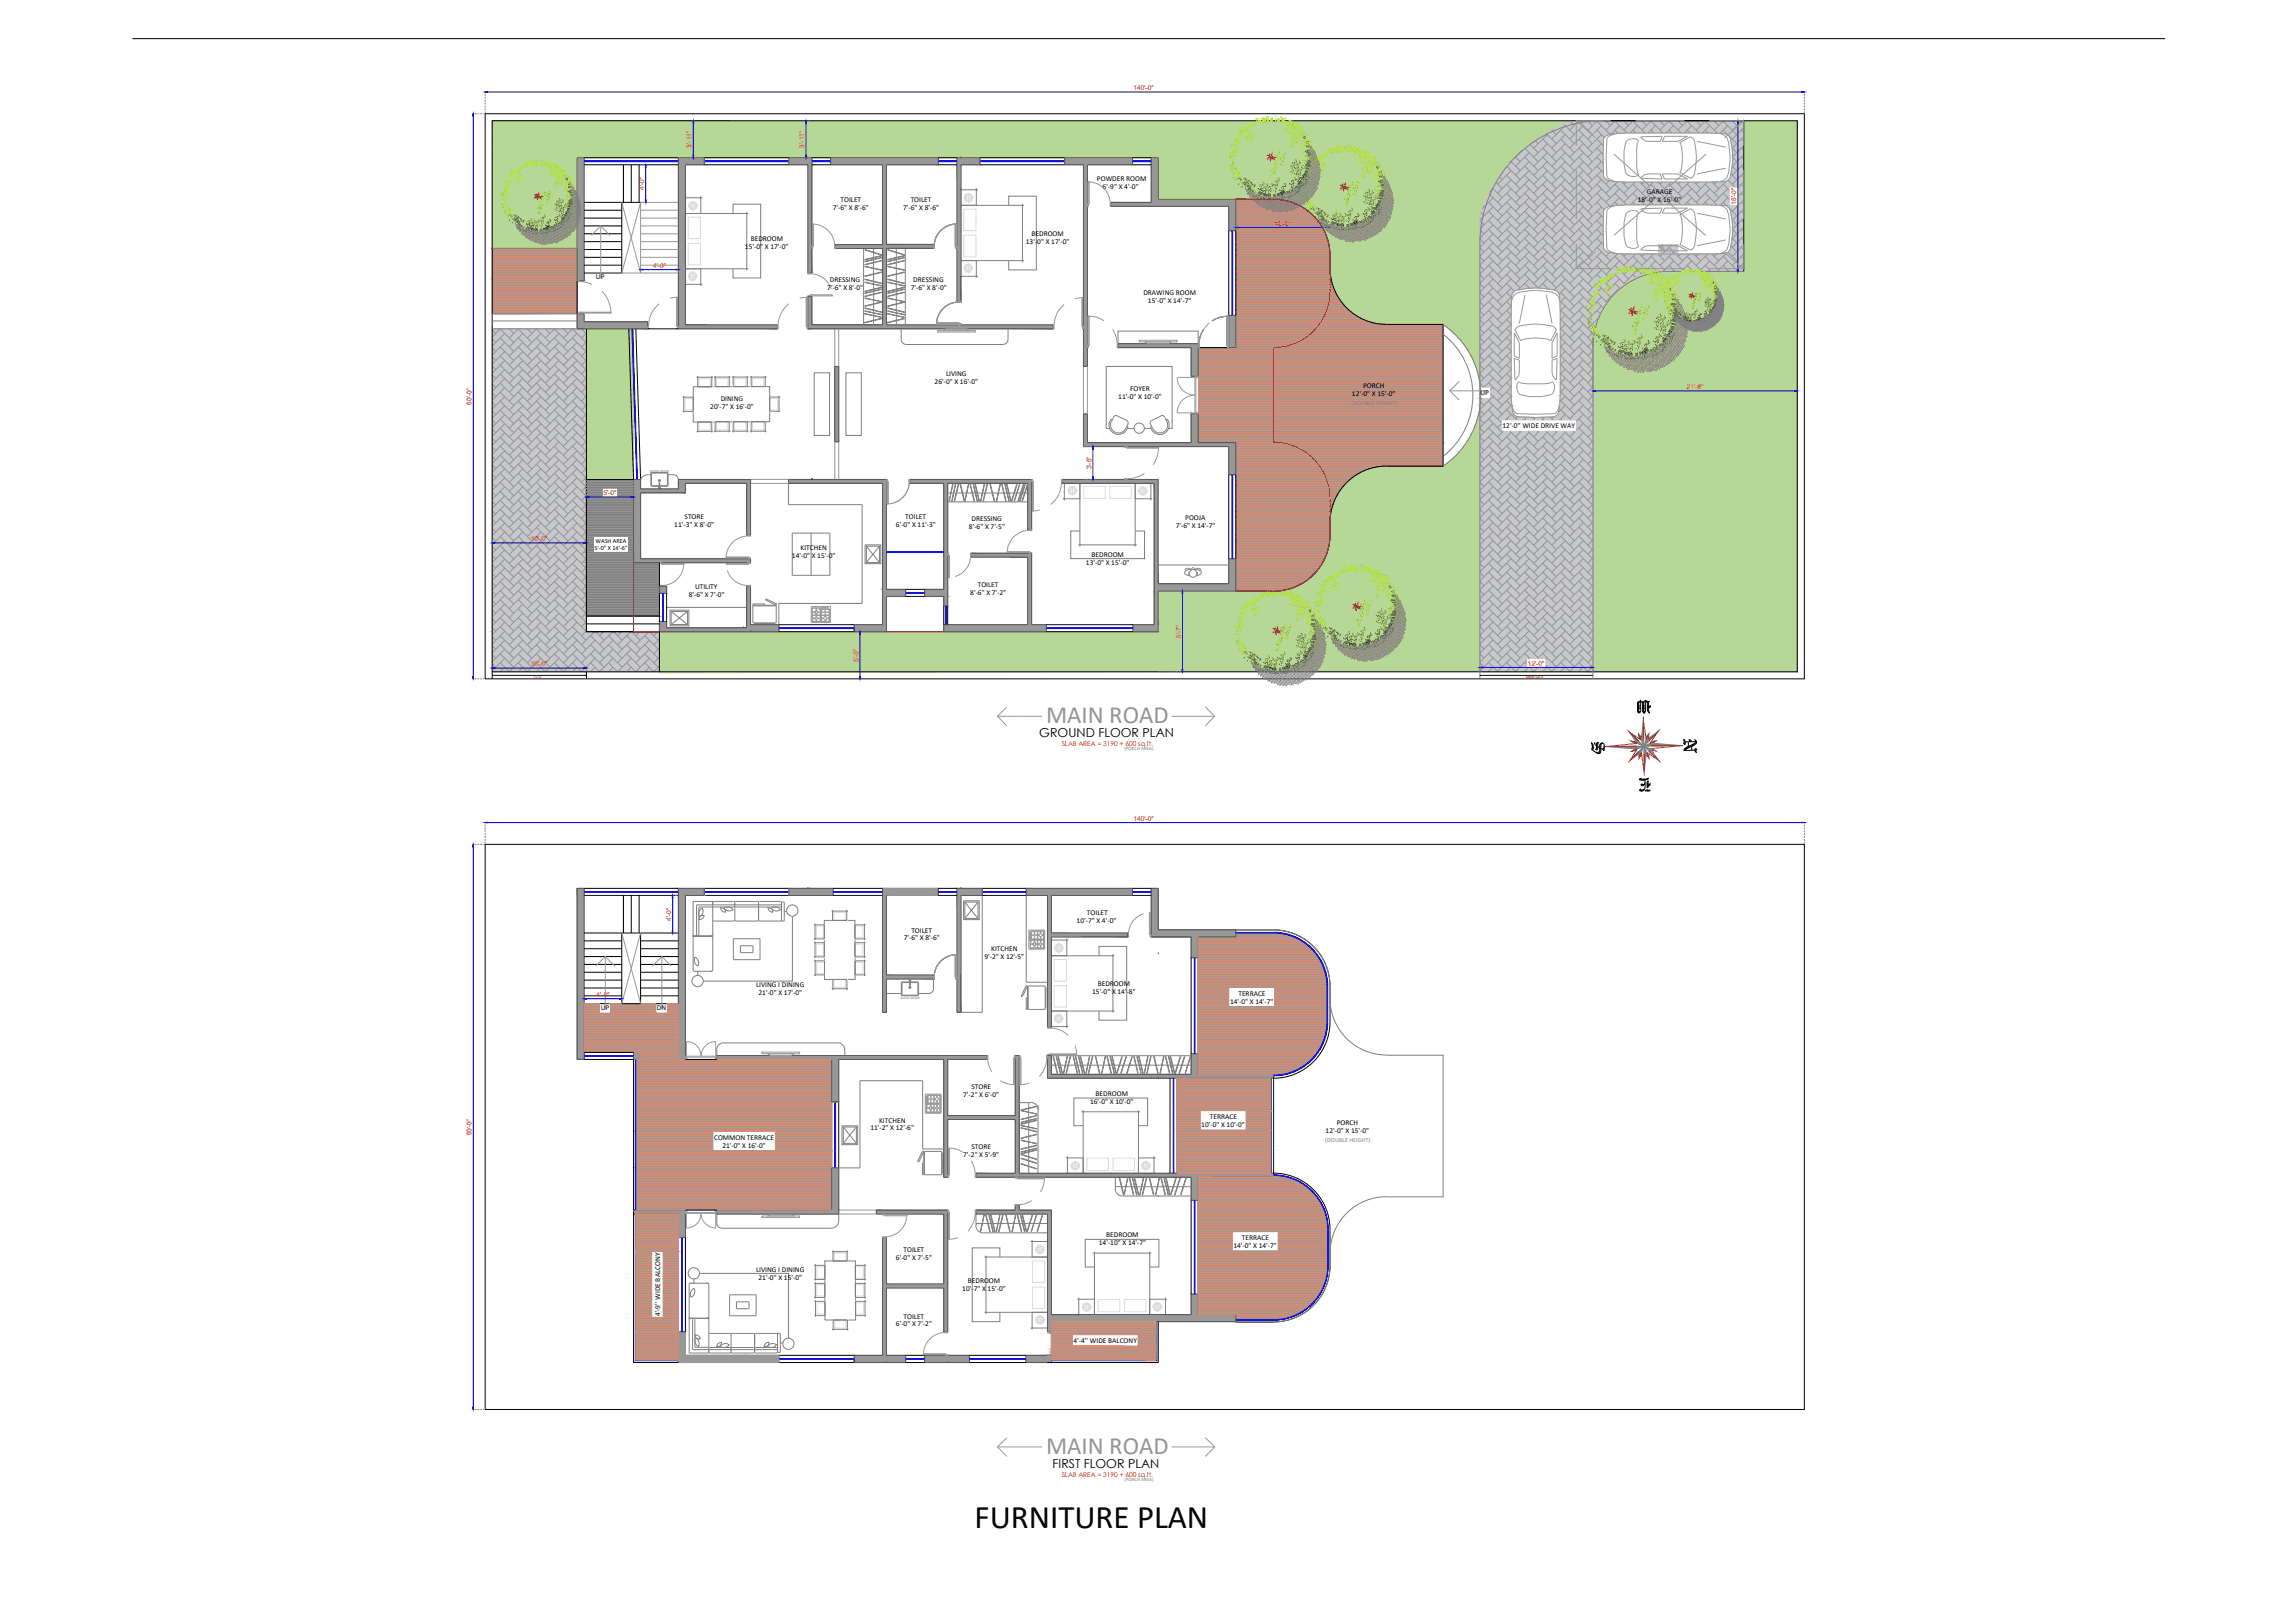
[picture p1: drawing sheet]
<svg xmlns="http://www.w3.org/2000/svg" width="297mm" height="210mm" viewBox="0 0 297 210" stroke-linecap="round" stroke-linejoin="round" font-family="sans-serif">
<defs><g id="words">
<text font-size="4.3" x="126.1" y="197.7">FURNITURE PLAN</text>
<g font-size="3.2" fill="#939598">
<text x="135.3" y="93.6">MAIN ROAD</text>
<text x="135.3" y="188.2">MAIN ROAD</text>
</g>
<g font-size="1.6">
<text x="134.5" y="95.4">GROUND FLOOR PLAN</text>
<text x="136.2" y="190">FIRST FLOOR PLAN</text>
</g>
<g font-size="1">
<text x="141.9" y="23.5">POWDER ROOM</text>
<text x="107.7" y="27.1">7'-6&quot; X 8'-6&quot;</text>
<text x="108.7" y="26.1">TOILET</text>
<text x="116.8" y="27.1">7'-6&quot; X 8'-6&quot;</text>
<text x="117.8" y="26.1">TOILET</text>
<text x="142.6" y="24.5">6'-9&quot; X 4'-0&quot;</text>
<text x="211.9" y="26.1">18'-0&quot; X 16'-0&quot;</text>
<text x="213" y="25">GARAGE</text>
<text x="96.4" y="32.3">15'-0&quot; X 17'-0&quot;</text>
<text x="97.1" y="31.2">BEDROOM</text>
<text x="132.7" y="31.6">13'-0&quot; X 17'-0&quot;</text>
<text x="133.4" y="30.6">BEDROOM</text>
<text x="77.1" y="36.1">UP</text>
<text x="107" y="37.5">7'-6&quot; X 8'-0&quot;</text>
<text x="107.4" y="36.5">DRESSING</text>
<text x="117.8" y="37.5">7'-6&quot; X 8'-0&quot;</text>
<text x="118.2" y="36.5">DRESSING</text>
<text x="147.9" y="38.2">DRAWING ROOM</text>
<text x="148.5" y="39.2">15'-0&quot; X 14'-7&quot;</text>
<text x="91.9" y="52.9">20'-7&quot; X 16'-0&quot;</text>
<text x="93.2" y="51.9">DINING</text>
<text x="120.9" y="49.7">26'-0&quot; X 16'-0&quot;</text>
<text x="122.4" y="48.7">LIVING</text>
<text x="144.7" y="51.6">11'-0&quot; X 10'-0&quot;</text>
<text x="146.2" y="50.6">FOYER</text>
<text x="174.9" y="51.3">12'-0&quot; X 15'-0&quot;</text>
<text x="176.3" y="50.3">PORCH</text>
<text x="191.5" y="51.2">UP</text>
<text x="194.4" y="55.4">12'-0&quot; WIDE DRIVE WAY</text>
<text x="87.2" y="68.2">11'-3&quot; X 8'-0&quot;</text>
<text x="88.6" y="67.2">STORE</text>
<text x="103.6" y="71.1">KITCHEN</text>
<text x="115.9" y="68.2">6'-0&quot; X 11'-3&quot;</text>
<text x="117.1" y="67.2">TOILET</text>
<text x="125.4" y="68.4">8'-6&quot; X 7'-5&quot;</text>
<text x="125.7" y="67.4">DRESSING</text>
<text x="152.1" y="68.3">7'-6&quot; X 14'-7&quot;</text>
<text x="153.3" y="67.3">POOJA</text>
<text x="89.1" y="77.2">8'-6&quot; X 7'-0&quot;</text>
<text x="89.9" y="76.2">UTILITY</text>
<text x="102.5" y="72.2">14'-0&quot; X 15'-0&quot;</text>
<text x="125.5" y="77.1">8'-6&quot; X 7'-2&quot;</text>
<text x="126.5" y="76">TOILET</text>
<text x="140.5" y="73.1">13'-0&quot; X 15'-0&quot;</text>
<text x="141.2" y="72.1">BEDROOM</text>
<text x="139.3" y="119.5">10'-7&quot; X 4'-0&quot;</text>
<text x="140.6" y="118.5">TOILET</text>
<text x="116.9" y="121.7">7'-6&quot; X 8'-6&quot;</text>
<text x="117.9" y="120.7">TOILET</text>
<text x="127.4" y="124">9'-2&quot; X 12'-5&quot;</text>
<text x="128.2" y="123">KITCHEN</text>
<text x="77.7" y="130.7">UP</text>
<text x="85" y="130.7">DN</text>
<text x="97.8" y="127.7">LIVING I DINING</text>
<text x="98.1" y="128.7">21'-0&quot; X 17'-0&quot;</text>
<text x="141.3" y="128.7">15'-0&quot; X 14'-8&quot;</text>
<text x="142" y="127.6">BEDROOM</text>
<text x="159.1" y="129.9">14'-0&quot; X 14'-7&quot;</text>
<text x="160.2" y="128.8">TERRACE</text>
<text x="124.6" y="141.9">7'-2&quot; X 6'-0&quot;</text>
<text x="125.7" y="140.9">STORE</text>
<text x="141" y="142.9">16'-0&quot; X 10'-0&quot;</text>
<text x="141.7" y="141.9">BEDROOM</text>
<text x="92.4" y="147.5">COMMON TERRACE</text>
<text x="93.5" y="148.5">21'-0&quot; X 16'-0&quot;</text>
<text x="112.6" y="146.3">11'-2&quot; X 12'-6&quot;</text>
<text x="113.7" y="145.3">KITCHEN</text>
<text x="124.6" y="149.7">7'-2&quot; X 5'-9&quot;</text>
<text x="125.7" y="148.7">STORE</text>
<text x="155.4" y="145.8">10'-0&quot; X 10'-0&quot;</text>
<text x="156.5" y="144.8">TERRACE</text>
<text x="171.5" y="146.6">12'-0&quot; X 15'-0&quot;</text>
<text x="172.9" y="145.6">PORCH</text>
<text x="116.9" y="162">TOILET</text>
<text x="142.2" y="161.1">14'-10&quot; X 14'-7&quot;</text>
<text x="143.1" y="160.1">BEDROOM</text>
<text x="159.6" y="161.5">14'-0&quot; X 14'-7&quot;</text>
<text x="160.7" y="160.5">TERRACE</text>
<text x="97.8" y="164.6">LIVING I DINING</text>
<text x="98.1" y="165.6">21'-0&quot; X 15'-0&quot;</text>
<text x="115.9" y="163">6'-0&quot; X 7'-5&quot;</text>
<text x="124.5" y="167.1">10'-7&quot; X 15'-0&quot;</text>
<text x="125.2" y="166.1">BEDROOM</text>
<text x="85.4" y="170.3" transform="rotate(-90 85.4 170.3)">4'-9'' WIDE BALCONY</text>
<text x="115.9" y="171.6">6'-0&quot; X 7'-2&quot;</text>
<text x="116.9" y="170.6">TOILET</text>
<text x="138.9" y="173.8">4'-4'' WIDE BALCONY</text>
</g>
<g font-size=".9" fill="#f00">
<text x="146.6" y="11.7">140'-0&quot;</text>
<text x="89.5" y="19.1" transform="rotate(-90 89.5 19.1)">3'-11&quot;</text>
<text x="104" y="19.1" transform="rotate(-90 104 19.1)">3'-11&quot;</text>
<text x="83.3" y="24.6" transform="rotate(-90 83.3 24.6)">4'-0&quot;</text>
<text x="164.9" y="29.2">10'-0&quot;</text>
<text x="224.6" y="26.5" transform="rotate(-90 224.6 26.5)">16'-0&quot;</text>
<text x="84.5" y="34.7">4'-0&quot;</text>
<text x="61" y="52.4" transform="rotate(-90 61 52.4)">60'-0&quot;</text>
<text x="218.2" y="50.4">21'-8&quot;</text>
<text x="78.1" y="64.1">5'-0&quot;</text>
<text x="141.2" y="60.8" transform="rotate(-90 141.2 60.8)">3'-6&quot;</text>
<text x="68.7" y="70">10'-0&quot;</text>
<text x="152.8" y="82.6" transform="rotate(-90 152.8 82.6)">8'-7&quot;</text>
<text x="68.7" y="86.2">10'-0&quot;</text>
<text x="111" y="85.6" transform="rotate(-90 111 85.6)">5'-0&quot;</text>
<text x="197.7" y="86.2">12'-0&quot;</text>
<text x="146.6" y="106.2">140'-0&quot;</text>
<text x="86.8" y="119.2" transform="rotate(-90 86.8 119.2)">4'-0&quot;</text>
<text x="77.2" y="129">4'-0&quot;</text>
<text x="61" y="146.9" transform="rotate(-90 61 146.9)">60'-0&quot;</text>
</g>
<g font-size=".8" fill="#808080">
<text x="174.9" y="52.4">(DOUBLE HEIGHT)</text>
<text x="171.5" y="147.7">(DOUBLE HEIGHT)</text>
</g>
<g font-size=".8">
<text x="76.9" y="71.1">5'-0&quot; X 14'-6&quot;</text>
<text x="77.1" y="70.3">WASH AREA</text>
</g>
<g font-size=".8" fill="#f00">
<text x="137.4" y="96.5">SLAB AREA = 3190 + 600 sq.ft.</text>
<text x="137.4" y="191.1">SLAB AREA = 3190 + 600 sq.ft.</text>
</g>
<g font-size=".6" fill="#808080">
<text x="145.5" y="97.1">(PORCH AREA)</text>
<text x="145.5" y="191.7">(PORCH AREA)</text>
</g>
<g font-size=".5" fill="#808080">
<text x="86.6" y="60.8" transform="rotate(180 86.6 60.8)">WASH BASIN</text>
<text x="116.5" y="129.3">WASH BASIN</text>
</g>
<g font-size=".5" fill="#f00">
<text x="69" y="87.8">GATE</text>
<text x="197.4" y="87.7">MAIN GATE</text>
</g>
</g></defs>
<!-- layer: MMH_HATCH -->
<g fill="#c7c8ca" stroke="#c7c8ca" stroke-width=".13">
<path d="M206.1 41.9h.5l-.3 .9z"/>
<path d="M206.1 15.6l19.5 1.6v-1.6zM206.1 15.6l19.5 1.6h-19.5z"/>
<path d="M221.3 17.2l4.3 .1v-.1zM221.3 17.2l4.3 .1z"/>
<path d="M206.1 17.2l2.8 .1 1.3-.1zM206.1 17.2l2.8 .1h-2.8z"/>
<path d="M206.1 17.3l1.9 .2 .9-.2zM206.1 17.3l1.9 .2h-1.9z"/>
<path d="M223.3 17.3l2.3 .3v-.3zM223.3 17.3l2.3 .3h-1.9z"/>
<path d="M206.1 17.5l1.5 .2 .4-.2zM206.1 17.5l1.5 .2h-1.5z"/>
<path d="M223.7 17.6l1.9 .2v-.2zM223.7 17.6l1.9 .2h-1.8z"/>
<path d="M206.1 17.7l1.4 .3 .1-.3zM206.1 17.7l1.4 .3h-1.4z"/>
<path d="M223.8 17.8l1.8 1.3v-1.3zM223.8 17.8l1.8 1.3h-1.5z"/>
<path d="M224.1 19.1l1.5 1.1v-1.1zM224.1 19.1l1.5 1.1h-1.4z"/>
<path d="M206.1 18l1.3 2.2 .1-2.2zM206.1 18l1.3 2.2h-1.3z"/>
<path d="M224.2 20.2l1.4 .4v-.4zM224.2 20.2l1.4 .4h-1.4z"/>
<path d="M206.1 20.2l1.3 .4v-.4zM206.1 20.2l1.3 .4h-1.3z"/>
<path d="M224.2 20.6l1.4 1.1v-1.1zM224.2 20.6l1.4 1.1h-1.5z"/>
<path d="M206.1 20.6l1.4 2.2-.1-2.2zM206.1 20.6l1.4 2.2h-1.4z"/>
<path d="M224.1 21.7l1.5 1.3v-1.3zM224.1 21.7l1.5 1.3h-1.8z"/>
<path d="M206.1 22.8l1.5 .3-.1-.3zM206.1 22.8l1.5 .3h-1.5z"/>
<path d="M223.8 23l1.8 .2v-.2zM223.8 23l1.8 .2h-1.9z"/>
<path d="M206.1 23.1l1.9 .2-.4-.2zM206.1 23.1l1.9 .2h-1.9z"/>
<path d="M223.7 23.2l1.9 .3v-.3zM223.3 23.5l.4-.3 1.9 .3z"/>
<path d="M206.1 23.3l2.8 .2-.9-.2zM206.1 23.3l2.8 .2h-2.8z"/>
<path d="M223.3 23.5l2.3 .1zM221.3 23.6h4.3z"/>
<path d="M206.1 23.5l4.1 .1zM206.1 23.5l4.1 .1z"/>
<path d="M206.1 23.6l19.5 .6v-.6zM206.1 23.6l19.5 .6h-19.5z"/>
<path d="M206.1 24.2l17.6 2.3v-2.3zM206.1 24.2l17.6 2.3h-17.6z"/>
<path d="M221.3 26.5l2.4 .1v-.1zM221.3 26.5l2.4 .1z"/>
<path d="M206.1 26.5l2.8 .1 1.3-.1zM206.1 26.5l2.8 .1h-2.8z"/>
<path d="M225 24.2l.6 2.4v-2.4zM225 24.2l.6 2.4h-.6z"/>
<path d="M223.3 26.6h.4zM223.3 26.6h.4z"/>
<path d="M206.1 26.6l1.9 .2 .9-.2zM206.1 26.6l1.9 .2h-1.9z"/>
<path d="M223.3 26.6l2.3 .2v-.2zM223.3 26.6l2.3 .2h-1.9z"/>
<path d="M206.1 26.8l1.5 .2 .4-.2zM206.1 26.8l1.5 .2h-1.5z"/>
<path d="M223.7 26.8l1.9 .3v-.3zM223.7 26.8l1.9 .3h-1.8z"/>
<path d="M206.1 27l1.4 .2 .1-.2zM206.1 27l1.4 .2h-1.4z"/>
<path d="M223.8 27.1l1.8 1.3v-1.3zM223.8 27.1l1.8 1.3h-1.5z"/>
<path d="M224.1 28.4l1.5 1.1v-1.1zM224.1 28.4l1.5 1.1h-1.4z"/>
<path d="M206.1 27.2l1.3 2.3 .1-2.3zM206.1 27.2l1.3 2.3h-1.3z"/>
<path d="M224.2 29.5l1.4 .4v-.4zM224.2 29.5l1.4 .4h-1.4z"/>
<path d="M206.1 29.5l1.3 .4v-.4zM206.1 29.5l1.3 .4h-1.3z"/>
<path d="M224.2 29.9l1.4 1.1v-1.1zM224.2 29.9l1.4 1.1h-1.5z"/>
<path d="M206.1 29.9l1.4 2.2-.1-2.2zM206.1 29.9l1.4 2.2h-1.4z"/>
<path d="M224.1 31l1.5 1.3v-1.3zM224.1 31l1.5 1.3h-1.8z"/>
<path d="M206.1 32.1l1.5 .3-.1-.3zM206.1 32.1l1.5 .3h-1.5z"/>
<path d="M223.8 32.3l1.8 .2v-.2zM223.8 32.3l1.8 .2h-1.9z"/>
<path d="M206.1 32.4l1.9 .2-.4-.2zM206.1 32.4l1.9 .2h-1.9z"/>
<path d="M223.7 32.5l1.9 .3v-.3zM223.3 32.8l.4-.3 1.9 .3z"/>
<path d="M206.1 32.6l2.8 .2-.9-.2zM206.1 32.6l2.8 .2h-2.8z"/>
<path d="M223.3 32.8l2.3 .1v-.1zM221.3 32.9l2-.1 2.3 .1z"/>
<path d="M214.6 31.7l2.5 1.2v-1.2zM214.6 31.7l2.5 1.2h-2.5z"/>
<path d="M206.1 32.8l4.1 .1zM206.1 32.8l4.1 .1h-4.1z"/>
<path d="M217.1 32.9h8.5zM217.1 32.9h8.5z"/>
<path d="M206.1 32.9h8.5zM206.1 32.9h8.5z"/>
<path d="M206.1 32.9l19.5 2.2v-2.2zM206.1 32.9l19.5 2.2h-19.5z"/>
<path d="M206.1 35.1l6.5 .4 .8-.4zM206.1 35.1l6.5 .4h-6.5z"/>
<path d="M206.1 35.5l5.6 .4 .9-.4zM206.1 35.5l5.6 .4h-5.6z"/>
<path d="M206.1 35.9l4.9 .4 .7-.4zM206.1 35.9l4.9 .4h-4.9z"/>
<path d="M206.1 36.3l4.1 .5 .8-.5zM206.1 36.3l4.1 .5h-4.1z"/>
<path d="M206.1 36.8l3.4 .6 .7-.6zM206.1 36.8l3.4 .6h-3.4z"/>
<path d="M206.1 37.4l2.8 .7 .6-.7zM206.1 37.4l2.8 .7h-2.8z"/>
<path d="M206.1 38.1l2.2 .6 .6-.6zM206.1 38.1l2.2 .6h-2.2z"/>
<path d="M206.1 38.7l1.7 .8 .5-.8zM206.1 38.7l1.7 .8h-1.7z"/>
<path d="M206.1 39.5l1.2 .8 .5-.8zM206.1 39.5l1.2 .8h-1.2z"/>
<path d="M206.1 40.3l.8 .8 .4-.8zM206.1 40.3l.8 .8h-.8z"/>
<path d="M206.1 41.1l.5 .8 .3-.8zM206.1 41.1l.5 .8h-.5z"/>
<path d="M206.1 41.9v.9h.2zM206.1 42.8h.2l-.2 .9z"/>
<path d="M203.7 15.6l2.4 .4v-.4zM202.5 16l1.2-.4 2.4 .4z"/>
<path d="M202.5 16l3.6 .5v-.5zM201.5 16.5l1-.5 3.6 .5z"/>
<path d="M201.5 16.5l4.6 .5v-.5zM200.4 17l1.1-.5 4.6 .5z"/>
<path d="M200.4 17l5.7 .7v-.7zM199.4 17.7l1-.7 5.7 .7z"/>
<path d="M199.4 17.7l6.7 .6v-.6zM198.4 18.3l1-.6 6.7 .6z"/>
<path d="M198.4 18.3l7.7 .8v-.8zM197.4 19.1l1-.8 7.7 .8z"/>
<path d="M197.4 19.1l8.7 .8v-.8zM196.5 19.9l.9-.8 8.7 .8z"/>
<path d="M196.5 19.9l9.6 .8v-.8zM196.5 19.9l9.6 .8h-10.4z"/>
<path d="M195.7 20.7l10.4 .9v-.9zM195.7 20.7l10.4 .9h-11.2z"/>
<path d="M194.9 21.6l11.2 .9v-.9zM194.9 21.6l11.2 .9h-11.9z"/>
<path d="M194.2 22.5l11.9 1v-1zM194.2 22.5l11.9 1h-12.6z"/>
<path d="M193.5 23.5l12.6 1v-1zM193.5 23.5l12.6 1h-13.2z"/>
<path d="M192.9 24.5l13.2 1.1v-1.1zM192.9 24.5l13.2 1.1h-13.8z"/>
<path d="M192.3 25.6l13.8 1.1v-1.1zM192.3 25.6l13.8 1.1h-14.2z"/>
<path d="M191.9 26.7l14.2 1.1v-1.1zM191.9 26.7l14.2 1.1h-14.6z"/>
<path d="M191.5 27.8l14.6 9.5v-9.5zM191.5 27.8l14.6 9.5h-14.6z"/>
<path d="M198.9 37.3h7.2zM198.9 37.3h7.2h-6.1z"/>
<path d="M191.5 37.3h5.9h1.1zM191.5 37.3h5.9h-5.9z"/>
<path d="M200 37.3l6.1 .3v-.3zM200 37.3l6.1 .3h-4.8z"/>
<path d="M191.5 37.3l4.6 .3 1.3-.3zM191.5 37.3l4.6 .3h-4.6z"/>
<path d="M201.3 37.6l4.8 .1v-.1zM201.3 37.6l4.8 .1h-4.6z"/>
<path d="M191.5 37.6l4.3 .1 .3-.1zM191.5 37.6l4.3 .1h-4.3z"/>
<path d="M201.5 37.7l4.6 .4v-.4zM201.5 37.7l4.6 .4h-4.3z"/>
<path d="M191.5 37.7l4.1 .4 .2-.4zM191.5 37.7l4.1 .4h-4.1z"/>
<path d="M201.8 38.1l4.3 2v-2zM201.8 38.1l4.3 2h-4.2z"/>
<path d="M191.5 38.1l4 2 .1-2zM191.5 38.1l4 2h-4z"/>
<path d="M191.5 40.1l4 10v-10zM191.5 40.1l4 10h-4z"/>
<path d="M201.9 40.1l4.2 11.1v-11.1zM201.9 40.1l4.2 11.1h-4.2z"/>
<path d="M192.8 50.1l2.7 1.1v-1.1zM192.8 50.1l2.7 1.1h-2.7z"/>
<path d="M192.8 51.2l2.7 .4v-.4zM192.8 51.2l2.7 .4h-2.7z"/>
<path d="M191.4 50.1l.1 1.5zM191.4 50.1l.1 1.5z"/>
<path d="M201.9 51.2l4.2 1.3v-1.3zM201.9 51.2l4.2 1.3h-4.3z"/>
<path d="M191.5 51.6l4.1 .9-.1-.9zM191.5 51.6l4.1 .9h-4.1z"/>
<path d="M201.8 52.5l4.3 1v-1zM201.8 52.5l4.3 1h-4.5z"/>
<path d="M191.5 52.5l4.2 1-.1-1zM191.5 52.5l4.2 1h-4.2z"/>
<path d="M201.6 53.5l4.5 .3v-.3zM201.6 53.5l4.5 .3h-4.7z"/>
<path d="M191.5 53.5l4.5 .3-.3-.3zM191.5 53.5l4.5 .3h-4.5z"/>
<path d="M201.4 53.8l4.7 .1v-.1zM201.1 53.9l.3-.1 4.7 .1z"/>
<path d="M191.5 53.8l4.7 .1-.2-.1zM191.5 53.8l4.7 .1h-4.7z"/>
<path d="M201.1 53.9l5 .1v-.1zM198.9 54l2.2-.1 5 .1z"/>
<path d="M191.5 53.9l7 .1zM191.5 53.9l7 .1h-7z"/>
<path d="M191.5 54l14.6 .3v-.3zM191.5 54l14.6 .3h-14.6z"/>
<path d="M203.9 54.3l2.2 1.5v-1.5zM203.9 54.3l2.2 1.5h-2.2z"/>
<path d="M191.5 54.3l2.7 1.5v-1.5zM191.5 54.3l2.7 1.5h-2.7z"/>
<path d="M191.5 55.8l14.6 29.4v-29.4zM191.5 55.8l14.6 29.4h-14.6z"/>
<path d="M200 85.2l6.1 1.3v-1.3zM200 85.2l6.1 1.3h-6.1z"/>
<path d="M191.5 85.2l6 1.3v-1.3zM191.5 85.2l6 1.3h-6z"/>
<path d="M191.5 86.5l14.6 .4v-.4zM191.5 86.5l14.6 .4h-14.6z"/>
<path d="M63.7 42.6l12.2 39.2v-39.2zM63.7 42.6l12.2 39.2h-12.2z"/>
<path d="M63.7 81.8l21.6 5.1v-5.1zM63.7 81.8l21.6 5.1h-21.6z"/>
</g>
<g fill="none" stroke="#939598" stroke-width=".13">
<path d="M196.6 19.7l.1 .1M196.9 19.5l-.8 .8 .6 .6M197.3 19.2l1.7 1.7M197.8 19.8l-1.7 1.7M197.9 18.7l1.1 1.1M198.6 18.2l.4 .4M199.6 18l1.7 1.8M199.6 19.2l1.7 1.7M200 17.3l1.3 1.3M200.2 17.4l-1.8 1.8M200.2 18.6l-1.8 1.7M200.2 19.8l-1.8 1.7"/>
<path d="M200.8 16.9l.5 .5M201.9 18l1.8 1.8M201.9 16.8l1.8 1.8M201.9 19.2l1.8 1.7M202.4 16.1l1.3 1.3M202.5 19.8l-1.7 1.7M202.5 16.2l-1.7 1.8M202.5 17.4l-1.7 1.8M202.5 18.6l-1.7 1.7M203.2 15.8l.5 .4M204.3 19.2l1.7 1.7M204.3 18l1.7 1.8"/>
<path d="M204.3 16.8l1.7 1.8M204.3 15.7l1.7 1.7M204.3 15.6l-1.2 1.2M204.8 19.8l-1.7 1.7M204.8 16.2l-1.7 1.8M204.8 17.4l-1.7 1.8M204.8 18.6l-1.7 1.7M205.4 15.6l.6 .6M205.5 15.6l-.1 .1M206.6 19.2l.8 .8M206.6 18l.8 .8M206.6 16.8l1 1"/>
<path d="M206.6 15.7l1.7 1.7M206.6 15.6l-1.2 1.2M207.2 16.2l-1.8 1.8M207.2 17.4l-1.8 1.8M207.2 18.6l-1.8 1.7M207.2 19.8l-1.8 1.7M207.7 15.6l.7 .6M207.8 15.6v.1M208.9 16.8l.5 .5M208.9 15.7l1.6 1.5M209 15.6l-1.2 1.2M209.5 16.2l-1.1 1.2"/>
<path d="M210.1 15.6l.6 .6M210.1 15.6v.1M211.3 16.8l.4 .4M211.3 15.7l1.5 1.5M211.3 15.6l-1.2 1.2M211.8 16.2l-.9 1M212.4 15.6l.6 .6M212.5 15.6l-.1 .1M213.6 16.8l.4 .4M213.6 15.7l1.5 1.5M213.6 15.6l-1.2 1.2M214.2 16.2l-1 1"/>
<path d="M214.7 15.6l.7 .6M214.8 15.6v.1M215.9 16.8l.4 .4M215.9 15.7l1.6 1.5M216 15.6l-1.2 1.2M216.5 16.2l-1 1M217.1 15.6l.6 .6M217.1 15.6v.1M218.3 16.8l.4 .4M218.3 15.7l1.5 1.5M218.3 15.6l-1.2 1.2M218.8 16.2l-.9 1"/>
<path d="M219.4 15.6l.6 .6M219.5 15.6l-.1 .1M220.6 16.8l.4 .4M220.6 15.7l1.6 1.6M220.6 15.6l-1.2 1.2M221.2 16.2l-1 1M221.7 15.6l.7 .6M221.8 15.6v.1M222.9 16.8l.7 .7M222.9 15.7l1.8 1.7M223 15.6l-1.2 1.2M223.5 16.2l-1 1.1"/>
<path d="M223.5 17.4h.1M223.7 17.6l1 1M224.1 19.1l.6 .7M224.1 15.6l.6 .6M224.1 15.6v.1M225.3 19.2l.3 .3M225.3 18l.3 .3M225.3 16.8l.3 .4M225.3 15.7l.3 .3M225.3 15.6l-1.2 1.2M225.6 16.5l-1.5 1.5M225.6 17.7l-1.5 1.5"/>
<path d="M225.6 18.8l-1.4 1.5M191.5 39.1l.5 .5M191.5 37.9l.5 .5M191.5 36.7l.5 .6M191.5 35.6l.5 .5M191.5 34.4l.5 .5M191.5 33.2l.5 .6M191.5 32.1l.5 .5M191.5 30.9l.5 .5M191.5 29.7l.5 .6M191.5 28.6l.5 .5M191.6 27.5l.4 .4"/>
<path d="M191.9 26.7l.1 .1M192.6 26.2l1.7 1.7M192.6 39l1.7 1.8M192.6 37.9l1.7 1.7M192.6 36.7l1.7 1.7M192.6 35.5l1.7 1.8M192.6 34.3l1.7 1.8M192.6 33.2l1.7 1.7M192.6 32l1.7 1.8M192.6 30.8l1.7 1.8M192.6 29.7l1.7 1.7M192.6 28.5l1.7 1.8"/>
<path d="M192.6 27.3l1.7 1.8M192.6 25l1.7 1.8M193 24.3l1.3 1.3M193.2 29.1l-1.7 1.7M193.2 36.1l-1.7 1.7M193.2 37.3l-1.7 1.7M193.2 24.4l-.5 .5M193.2 25.6l-1.4 1.4M193.2 26.8l-1.7 1.7M193.2 27.9l-1.7 1.7M193.2 30.3l-1.7 1.7M193.2 31.4l-1.7 1.7"/>
<path d="M193.2 32.6l-1.7 1.7M193.2 33.8l-1.7 1.7M193.2 34.9l-1.7 1.7M193.2 38.4l-1.7 1.7M193.2 39.6l-1.7 1.7M193.5 23.6l.8 .8M193.9 22.9l.4 .3M194.9 29.7l1.8 1.7M194.9 26.2l1.8 1.7M194.9 22.7l1.8 1.7M194.9 39l.6 .6-1.8 1.7M194.9 37.9l.7 .6"/>
<path d="M194.9 36.7l1 1M194.9 35.5l1.8 1.8M194.9 34.3l1.8 1.8M194.9 33.2l1.8 1.7M194.9 32l1.8 1.8M194.9 30.8l1.8 1.8M194.9 28.5l1.8 1.8M194.9 27.3l1.8 1.8M194.9 25l1.8 1.8M194.9 23.8l1.8 1.8M195 21.5l1.7 1.7M195.5 20.9l1.2 1.2"/>
<path d="M195.5 26.8l-1.8 1.7M195.5 29.1l-1.8 1.7M195.5 30.3l-1.8 1.7M195.5 33.8l-1.8 1.7M195.5 34.9l-1.8 1.8M195.5 36.1l-1.8 1.8M195.5 20.9l-.2 .2M195.5 22.1l-1.8 1.7M195.5 23.2l-1.8 1.8M195.5 24.4l-1.8 1.8M195.5 25.6l-1.8 1.7M195.5 27.9l-1.8 1.8"/>
<path d="M195.5 31.4l-1.8 1.8M195.5 32.6l-1.8 1.7M195.5 37.3l-1.8 1.7M195.5 38.4l-1.8 1.8M197.3 35.5l1.7 1.8 1.2-1.2M197.3 28.5l1.7 1.8M197.3 36.7l.6 .6M197.3 34.3l1.7 1.8M197.3 33.2l1.7 1.7M197.3 32l1.7 1.8M197.3 30.8l1.7 1.8M197.3 29.7l1.7 1.7"/>
<path d="M197.3 27.3l1.7 1.8M197.3 26.2l1.7 1.7M197.3 25l1.7 1.8M197.3 23.8l1.7 1.8M197.3 22.7l1.7 1.7M197.3 21.5l1.7 1.7M197.3 20.3l1.7 1.8M197.8 26.8l-1.7 1.7M197.8 27.9l-1.7 1.8M197.8 29.1l-1.7 1.7M197.8 33.8l-1.7 1.7M197.8 34.9l-1.7 1.8"/>
<path d="M197.8 36.1l-1.4 1.4M197.8 20.9l-1.7 1.8M197.8 22.1l-1.7 1.7M197.8 23.2l-1.7 1.8M197.8 24.4l-1.7 1.8M197.8 25.6l-1.7 1.7M197.8 30.3l-1.7 1.7M197.8 31.4l-1.7 1.8M197.8 32.6l-1.7 1.7M197.8 37.3h.1M199.6 33.2l1.7 1.7M199.6 30.8l1.7 1.8"/>
<path d="M199.6 27.3l1.7 1.8M199.6 26.2l1.7 1.7M199.6 23.8l1.7 1.8M199.6 20.3l1.7 1.8M199.6 36.7l.7 .7M199.6 35.5l1.7 1.8M199.6 34.3l1.7 1.8M199.6 32l1.7 1.8M199.6 29.7l1.7 1.7M199.6 28.5l1.7 1.8M199.6 25l1.7 1.8M199.6 22.7l1.7 1.7"/>
<path d="M199.6 21.5l1.7 1.7M200.2 22.1l-1.8 1.7M200.2 26.8l-1.8 1.7M200.2 27.9l-1.8 1.8M200.2 29.1l-1.8 1.7M200.2 30.3l-1.8 1.7M200.2 33.8l-1.8 1.7M200.2 34.9l-1.8 1.8M200.2 37.3l-.1 .1M200.2 20.9l-1.8 1.8M200.2 23.2l-1.8 1.8M200.2 24.4l-1.8 1.8"/>
<path d="M200.2 25.6l-1.8 1.7M200.2 31.4l-1.8 1.8M200.2 32.6l-1.8 1.7M201.9 27.3l1.8 1.8M201.9 36.7l1.8 1.7M201.9 34.3l1.8 1.8M201.9 33.2l1.8 1.7M201.9 32l1.8 1.8M201.9 26.2l1.8 1.7M201.9 22.7l1.8 1.7M201.9 20.3l1.8 1.8M201.9 39l1.8 1.8"/>
<path d="M201.9 37.9l1.8 1.7M201.9 35.5l1.8 1.8M201.9 30.8l1.8 1.8M201.9 29.7l1.8 1.7M201.9 28.5l1.8 1.8M201.9 25l1.8 1.8M201.9 23.8l1.8 1.8M201.9 21.5l1.8 1.7M202.5 20.9l-1.7 1.8M202.5 22.1l-1.7 1.7M202.5 23.2l-1.7 1.8M202.5 26.8l-1.7 1.7"/>
<path d="M202.5 27.9l-1.7 1.8M202.5 29.1l-1.7 1.7M202.5 30.3l-1.7 1.7M202.5 33.8l-1.7 1.7M202.5 34.9l-1.7 1.8M202.5 36.1l-1.4 1.4M202.5 24.4l-1.7 1.8M202.5 25.6l-1.7 1.7M202.5 31.4l-1.7 1.8M202.5 32.6l-1.7 1.7M202.5 37.3l-.8 .8M202.5 38.4l-.7 .7"/>
<path d="M202.5 39.6l-.6 .6M204.3 35.5l1.7 1.8M204.3 28.5l1.7 1.8M204.3 39l1.7 1.8M204.3 37.9l1.7 1.7M204.3 36.7l1.7 1.7M204.3 34.3l1.7 1.8M204.3 33.2l1.7 1.7M204.3 32l1.7 1.8M204.3 30.8l1.7 1.8M204.3 29.7l1.7 1.7M204.3 27.3l1.7 1.8"/>
<path d="M204.3 26.2l1.7 1.7M204.3 25l1.7 1.8M204.3 23.8l1.7 1.8M204.3 22.7l1.7 1.7M204.3 21.5l1.7 1.7M204.3 20.3l1.7 1.8M204.8 27.9l-1.7 1.8M204.8 20.9l-1.7 1.8M204.8 22.1l-1.7 1.7M204.8 26.8l-1.7 1.7M204.8 29.1l-1.7 1.7M204.8 33.8l-1.7 1.7"/>
<path d="M204.8 34.9l-1.7 1.8M204.8 36.1l-1.7 1.8M204.8 37.3l-1.7 1.7M204.8 23.2l-1.7 1.8M204.8 24.4l-1.7 1.8M204.8 25.6l-1.7 1.7M204.8 30.3l-1.7 1.7M204.8 31.4l-1.7 1.8M204.8 32.6l-1.7 1.7M204.8 38.4l-1.7 1.8M204.8 39.6l-1.7 1.7M206.6 39l.9 .9"/>
<path d="M206.6 37.9l1.3 1.3M206.6 36.7l1.8 1.7M206.6 35.5l1.8 1.8M206.6 34.3l1.8 1.8M206.6 33.2l1.8 1.7M206.6 32l1.8 1.8M206.6 30.8l.9 .9M206.6 29.7l.8 .8M206.6 28.5l.8 .8M206.6 27.3l.8 .9M206.6 26.2l.9 .9M206.6 25l1.7 1.7"/>
<path d="M206.6 23.8l1.8 1.8M206.6 22.7l1.8 1.7M206.6 21.5l.9 .9M206.6 20.3l.8 .9M207.2 20.9l-1.8 1.8M207.2 22.1l-1.8 1.7M207.2 23.2l-1.8 1.8M207.2 24.4l-1.8 1.8M207.2 25.6l-1.8 1.7M207.2 26.8l-1.8 1.7M207.2 27.9l-1.8 1.8M207.2 29.1l-1.8 1.7"/>
<path d="M207.2 30.3l-1.8 1.7M207.2 31.4l-1.8 1.8M207.2 32.6l-1.8 1.7M207.2 33.8l-1.8 1.7M207.2 34.9l-1.8 1.8M207.2 36.1l-1.8 1.8M207.2 37.3l-1.8 1.7M207.2 38.4l-1.8 1.8M207.2 39.6l-1.8 1.7M208.2 23.4l-.4 .4M208.3 32.7l-.5 .5M208.9 37.9h.1"/>
<path d="M208.9 36.7l.7 .6M208.9 35.5l1.3 1.3M208.9 34.3l1.8 1.8M208.9 33.2l1.8 1.7M208.9 26.2l.4 .4M208.9 25l1.5 1.5M208.9 23.8l1.8 1.8M209.3 23.5l-1.5 1.5M209.3 32.8l-1.5 1.5M209.5 24.4l-1.7 1.8M209.5 25.6l-1.1 1.1M209.5 33.8l-1.7 1.7"/>
<path d="M209.5 34.9l-1.7 1.8M209.5 36.1l-1.7 1.8M209.5 37.3l-1.7 1.7M209.8 32.8l.9 1M209.8 23.5l.9 .9M210.4 23.6l-.3 .2M210.4 32.9l-.3 .3M211.3 35.5l.4 .4M211.3 33.2l1.7 1.7M211.3 26.2l.3 .3M211.3 25l1.5 1.5M211.3 23.8l1.7 1.8"/>
<path d="M211.5 23.6l-1.4 1.4M211.6 32.9l-1.5 1.4M211.8 24.4l-1.7 1.8M211.8 25.6l-.9 .9M211.8 33.8l-1.7 1.7M211.8 34.9l-1.7 1.8M212.1 32.9l.9 .9M212.2 23.6l.8 .8M212.7 23.6l-.3 .2M212.7 32.9l-.3 .3M213.6 34.3l.8 .8M213.6 33.2l1.8 1.7"/>
<path d="M213.6 26.2l.3 .3M213.6 25l1.5 1.5M213.6 23.8l1.8 1.8M213.9 23.6l-1.5 1.4M213.9 32.9l-1.5 1.4M214.2 24.4l-1.8 1.8M214.2 25.6l-.9 .9M214.2 33.8l-1.8 1.7-1.1-1.2M214.2 34.9l-.2 .2M214.5 32.9l.9 .9M214.5 23.6l.9 .8M214.6 31.8l.8 .8"/>
<path d="M215 23.6l-.2 .2M215 32.9l-.2 .3M215.1 31.7l-.3 .3M215.9 34.3l.8 .8M215.9 33.2l1.8 1.7M215.9 32l.9 .9M215.9 26.2l.4 .3M215.9 25l1.6 1.5M215.9 23.8l1.8 1.8M216.2 23.6l-1.4 1.4M216.2 32.9l-1.4 1.4M216.3 31.7l-1.2 1.2"/>
<path d="M216.5 24.4l-1.7 1.8M216.5 25.6l-.9 .9M216.5 32.6l-.3 .3M216.5 33.8l-1.4 1.3M216.5 34.9l-.2 .2M216.7 31.7l.4 .3M216.8 32.9l.9 .9M216.8 23.6l.9 .8M217.4 23.6l-.3 .2M217.4 32.9l-.3 .3M218.3 34.3l.8 .8M218.3 33.2l1.7 1.7"/>
<path d="M218.3 26.2l.3 .3M218.3 25l1.5 1.5M218.3 23.8l1.7 1.8M218.5 23.6l-1.4 1.4M218.6 32.9l-1.5 1.4M218.8 24.4l-1.7 1.8M218.8 25.6l-.9 .9M218.8 33.8l-1.3 1.3M218.8 34.9l-.1 .2M219.1 32.9l.9 .9M219.2 23.6l.8 .8M219.7 23.6l-.3 .2"/>
<path d="M219.7 32.9l-.3 .3M220.6 34.3l.8 .8M220.6 33.2l1.8 1.7M220.6 26.2l.3 .3M220.6 25l1.6 1.6M220.6 23.8l1.8 1.8M220.9 23.6l-1.5 1.4M220.9 32.9l-1.5 1.4M221.2 24.4l-1.8 1.8M221.2 25.6l-.9 .9M221.2 33.8l-1.4 1.3M221.2 34.9l-.2 .2"/>
<path d="M221.5 32.9l.9 .9M221.5 23.6l.9 .8M222.1 23.5l-.3 .3M222.1 32.8l-.3 .4M222.9 34.3l.8 .8M222.9 33.2l1.8 1.7M222.9 26.2l.6 .6M222.9 25l.8 .8M222.9 23.8l.8 .8M223.3 23.4l-1.5 1.6M223.4 32.7l-1.6 1.6M223.5 26.8h.1"/>
<path d="M223.5 24.4l-1.7 1.8M223.5 25.6l-.9 1M223.5 33.8l-1.3 1.3M223.5 34.9l-.2 .2M223.5 32.6l1.2 1.2M223.6 23.3l.8 .9M223.8 27l.9 .9M223.9 31.8l.8 .8M223.9 22.5l.8 .7M224.1 30.8l.6 .6M224.1 28.5l.6 .6M224.1 21.5l.6 .6"/>
<path d="M224.2 29.7l.5 .6M224.2 20.4l.5 .5M224.6 26.6l.1 .2M224.8 26.6l-.7 .7M225.3 34.3l.3 .4M225.3 33.2l.3 .3M225.3 32l.3 .3M225.3 30.8l.3 .4M225.3 29.7l.3 .3M225.3 28.5l.3 .3M225.3 27.3l.3 .4M225.3 26.2l.3 .3"/>
<path d="M225.3 25l.3 .3M225.3 23.8l.3 .4M225.3 22.7l.3 .3M225.3 21.5l.3 .3M225.3 20.3l.3 .4M225.6 20l-1.5 1.5M225.6 21.2l-1.5 1.5M225.6 22.3l-1.5 1.5M225.6 23.5l-.7 .7M225.6 24.7l-.6 .6M225.6 25.9l-.6 .6M225.6 27l-1.5 1.5"/>
<path d="M225.6 28.2l-1.4 1.4M225.6 29.3l-1.5 1.5M225.6 30.5l-1.5 1.5M225.6 31.7l-1.5 1.5M225.6 32.9l-1.5 1.4M225.6 34l-1.1 1.1M63.7 59l.4 .5M63.7 57.9l.4 .4M63.7 56.7l.4 .5M63.7 55.5l.4 .5M63.7 54.4l.4 .4M63.7 53.2l.4 .5"/>
<path d="M63.7 52l.4 .5M63.7 50.9l.4 .4M63.7 49.7l.4 .5M63.7 48.5l.4 .5M63.7 47.4l.4 .4M63.7 46.2l.4 .5M63.7 45l.4 .5M63.7 43.9l.4 .4M63.7 42.7l.4 .4M64.7 58.9l1.8 1.8M64.7 57.7l1.8 1.8M64.7 56.6l1.8 1.7"/>
<path d="M64.7 55.4l1.8 1.8M64.7 54.2l1.8 1.8M64.7 53.1l1.8 1.7M64.7 51.9l1.8 1.8M64.7 50.7l1.8 1.8M64.7 49.6l1.8 1.7M64.7 48.4l1.8 1.8M64.7 47.3l1.8 1.7M64.7 46.1l1.8 1.7M64.7 44.9l1.8 1.8M64.7 43.7l1.8 1.8M64.7 42.6l1.8 1.7"/>
<path d="M64.7 42.6l-1 1M65.3 43.1l-1.6 1.7M65.3 44.3l-1.6 1.6M65.3 45.5l-1.6 1.6M65.3 46.7l-1.6 1.6M65.3 47.8l-1.6 1.7M65.3 49l-1.6 1.6M65.3 50.2l-1.6 1.6M65.3 51.3l-1.6 1.6M65.3 52.5l-1.6 1.6M65.3 53.7l-1.6 1.6M65.3 54.8l-1.6 1.7"/>
<path d="M65.3 56l-1.6 1.6M65.3 57.2l-1.6 1.6M65.3 58.3l-1.6 1.7M65.3 59.5l-1.6 1.6M65.9 42.6l.6 .5M65.9 42.6h.1M67.1 58.9l1.7 1.8M67.1 57.7l1.7 1.8M67.1 56.6l1.7 1.7M67.1 55.4l1.7 1.8M67.1 54.2l1.7 1.8M67.1 53.1l1.7 1.7"/>
<path d="M67.1 51.9l1.7 1.8M67.1 50.7l1.7 1.8M67.1 49.6l1.7 1.7M67.1 48.4l1.7 1.8M67.1 47.3l1.7 1.7M67.1 46.1l1.7 1.7M67.1 44.9l1.7 1.8M67.1 43.7l1.7 1.8M67.1 42.6l1.7 1.7M67.1 42.6l-1.2 1.1M67.6 43.1l-1.7 1.8M67.6 44.3l-1.7 1.8"/>
<path d="M67.6 45.5l-1.7 1.8M67.6 46.7l-1.7 1.7M67.6 47.8l-1.7 1.8M67.6 49l-1.7 1.7M67.6 50.2l-1.7 1.7M67.6 51.3l-1.7 1.8M67.6 52.5l-1.7 1.7M67.6 53.7l-1.7 1.7M67.6 54.8l-1.7 1.8M67.6 56l-1.7 1.7M67.6 57.2l-1.7 1.7M67.6 58.3l-1.7 1.8"/>
<path d="M67.6 59.5l-1.7 1.7M68.2 42.6l.6 .5M69.4 58.9l1.7 1.8M69.4 57.7l1.7 1.8M69.4 56.6l1.7 1.7M69.4 55.4l1.7 1.8M69.4 54.2l1.7 1.8M69.4 53.1l1.7 1.7M69.4 51.9l1.7 1.8M69.4 50.7l1.7 1.8M69.4 49.6l1.7 1.7M69.4 48.4l1.7 1.8"/>
<path d="M69.4 47.3l1.7 1.7M69.4 46.1l1.7 1.7M69.4 44.9l1.7 1.8M69.4 43.7l1.7 1.8M69.4 42.6l1.7 1.7M69.4 42.6l-1.2 1.1M70 43.1l-1.8 1.8M70 44.3l-1.8 1.8M70 45.5l-1.8 1.8M70 46.7l-1.8 1.7M70 47.8l-1.8 1.8M70 49l-1.8 1.7"/>
<path d="M70 50.2l-1.8 1.7M70 51.3l-1.8 1.8M70 52.5l-1.8 1.7M70 53.7l-1.8 1.7M70 54.8l-1.8 1.8M70 56l-1.8 1.7M70 57.2l-1.8 1.7M70 58.3l-1.8 1.8M70 59.5l-1.8 1.7M70.6 42.6l.5 .5M71.7 58.9l1.8 1.8M71.7 57.7l1.8 1.8"/>
<path d="M71.7 56.6l1.8 1.7M71.7 55.4l1.8 1.8M71.7 54.2l1.8 1.8M71.7 53.1l1.8 1.7M71.7 51.9l1.8 1.8M71.7 50.7l1.8 1.8M71.7 49.6l1.8 1.7M71.7 48.4l1.8 1.8M71.7 47.3l1.8 1.7M71.7 46.1l1.8 1.7M71.7 44.9l1.8 1.8M71.7 43.7l1.8 1.8"/>
<path d="M71.7 42.6l1.8 1.7M71.7 42.6l-1.1 1.1M72.3 43.1l-1.7 1.8M72.3 44.3l-1.7 1.8M72.3 45.5l-1.7 1.8M72.3 46.7l-1.7 1.7M72.3 47.8l-1.7 1.8M72.3 49l-1.7 1.7M72.3 50.2l-1.7 1.7M72.3 51.3l-1.7 1.8M72.3 52.5l-1.7 1.7M72.3 53.7l-1.7 1.7"/>
<path d="M72.3 54.8l-1.7 1.8M72.3 56l-1.7 1.7M72.3 57.2l-1.7 1.7M72.3 58.3l-1.7 1.8M72.3 59.5l-1.7 1.7M72.9 42.6l.6 .5M74.1 58.9l1.7 1.8M74.1 57.7l1.7 1.8M74.1 56.6l1.7 1.7M74.1 55.4l1.7 1.8M74.1 54.2l1.7 1.8M74.1 53.1l1.7 1.7"/>
<path d="M74.1 51.9l1.7 1.8M74.1 50.7l1.7 1.8M74.1 49.6l1.7 1.7M74.1 48.4l1.7 1.8M74.1 47.3l1.7 1.7M74.1 46.1l1.7 1.7M74.1 44.9l1.7 1.8M74.1 43.7l1.7 1.8M74.1 42.6l1.7 1.7M74.1 42.6l-1.2 1.1M74.6 43.1l-1.7 1.8M74.6 44.3l-1.7 1.8"/>
<path d="M74.6 45.5l-1.7 1.8M74.6 46.7l-1.7 1.7M74.6 47.8l-1.7 1.8M74.6 49l-1.7 1.7M74.6 50.2l-1.7 1.7M74.6 51.3l-1.7 1.8M74.6 52.5l-1.7 1.7M74.6 53.7l-1.7 1.7M74.6 54.8l-1.7 1.8M74.6 56l-1.7 1.7M74.6 57.2l-1.7 1.7M74.6 58.3l-1.7 1.8"/>
<path d="M74.6 59.5l-1.7 1.7M75.2 42.6l.6 .5M75.3 42.6h-.1M75.9 43.1l-.7 .6M75.9 44.3l-.7 .6M75.9 45.4l-.7 .7M75.9 46.6l-.7 .7M75.9 47.8l-.7 .6M75.9 48.9l-.7 .7M75.9 50.1l-.7 .6M75.9 51.3l-.7 .6M75.9 52.4l-.7 .7"/>
<path d="M75.9 53.6l-.7 .6M75.9 54.8l-.7 .6M75.9 56l-.7 .6M75.9 57.1l-.7 .6M75.9 58.3l-.7 .6M75.9 59.4l-.7 .7M191.4 50.7h.1M191.5 50.6l-.1 .1M191.5 58.9l.5 .5M191.5 57.7l.5 .6M191.5 56.6l.5 .5M191.5 55.4l.5 .6"/>
<path d="M191.5 54.3l.5 .5M191.5 53.1l.5 .5M191.5 51.9l.5 .5M191.5 49.6l.5 .5M191.5 48.4l.5 .5M191.5 47.3l.5 .5M191.5 46.1l.5 .5M191.5 44.9l.5 .6M191.5 43.7l.5 .6M191.5 42.6l.5 .5M191.5 41.4l.5 .5M191.5 40.2l.5 .6"/>
<path d="M191.7 51.6l-.2 .2M192.6 58.9l1.7 1.7M192.6 57.7l1.7 1.7M192.6 56.5l1.7 1.8M192.6 55.4l1.7 1.7M192.6 54.2l1.7 1.8M192.6 53l1.6 1.7M192.6 51.9l1.7 1.7M192.6 49.5l1.7 1.8M192.6 48.4l1.7 1.7M192.6 47.2l1.7 1.7M192.6 46l1.7 1.8"/>
<path d="M192.6 44.9l1.7 1.7M192.6 43.7l1.7 1.8M192.6 42.5l1.7 1.8M192.6 41.3l1.7 1.8M192.6 40.2l1.7 1.7M192.8 50.9l1.5 1.5M193.2 43.1l-1.7 1.7M193.2 44.3l-1.7 1.7M193.2 48.9l-1.2 1.2M193.2 51.3l-1.7 1.7M193.2 52.4l-1.7 1.8M193.2 58.3l-1.7 1.7"/>
<path d="M193.2 40.8l-1.7 1.7M193.2 41.9l-1.7 1.7M193.2 45.5l-1.7 1.6M193.2 46.6l-1.7 1.7M193.2 47.8l-1.7 1.7M193.2 50.1l-.4 .4M193.2 53.6l-1.7 1.7M193.2 54.8l-1.7 1.7M193.2 56l-1.7 1.6M193.2 57.1l-1.7 1.7M193.2 59.4l-1.7 1.8M194.2 54.9l-.5 .5"/>
<path d="M194.5 55.8l-.8 .7M194.9 40.2l.6 .6-1.8 1.7M194.9 41.3l.6 .6-1.8 1.8M194.9 42.5l.6 .6-1.8 1.8M194.9 43.7l.6 .6-1.8 1.7M194.9 48.4l.6 .5-1.8 1.8M194.9 49.5l.6 .6-1.8 1.8M194.9 50.7l.6 .6-1.8 1.7M194.9 44.9l.6 .6-1.8 1.7M194.9 46l.6 .6-1.8 1.8M194.9 47.2l.6 .6-1.8 1.7M194.9 58.9l1.8 1.7"/>
<path d="M194.9 57.7l1.8 1.7M194.9 56.5l1.8 1.8M194.9 54.2l.2 .1M194.9 53l1.3 1.3M194.9 51.9l.7 .6M195.4 55.8l1.3 1.3M195.5 52.4l-1.8 1.8M195.5 56l-1.8 1.7M195.5 58.3l-1.8 1.7M195.5 53.6l-.7 .7M195.5 57.1l-1.8 1.8M195.5 59.4l-1.8 1.8"/>
<path d="M196.3 53.9l-.2 .3M196.5 55.8l.2 .2M196.8 55.8l-.7 .7M197.3 58.9l1.7 1.7M197.3 57.7l1.7 1.7M197.3 56.5l1.7 1.8M197.3 54.2l.1 .1M197.5 54l-.4 .3M197.7 55.8l1.3 1.3M197.8 56l-1.7 1.7M197.8 58.3l-1.7 1.7M197.8 57.1l-1.7 1.8"/>
<path d="M197.8 59.4l-1.7 1.8M198.2 54l.4 .3M198.6 54l-.2 .2M198.9 55.8l.1 .2M199.1 55.8l-.7 .7M199.6 58.9l1.7 1.7M199.6 57.7l1.7 1.7M199.6 56.5l1.7 1.8M199.6 54.2l.1 .1M199.8 54l-.4 .3M200.1 55.8l1.2 1.3M200.2 56l-1.8 1.7"/>
<path d="M200.2 58.3l-1.8 1.7M200.2 59.4l-1.8 1.8M200.2 57.1l-1.8 1.8M200.5 54l.4 .3M201 53.9l-.2 .3M201.2 55.8l.1 .2M201.5 55.8l-.7 .7M201.9 58.9l1.8 1.7M201.9 57.7l1.8 1.7M201.9 56.5l1.8 1.8M201.9 54.2l.2 .1M201.9 53l1.3 1.3"/>
<path d="M201.9 51.9l1.8 1.7M201.9 50.7l1.8 1.7M201.9 49.5l1.8 1.8M201.9 48.4l1.8 1.7M201.9 47.2l1.8 1.7M201.9 46l1.8 1.8M201.9 44.9l1.8 1.7M201.9 43.7l1.8 1.8M201.9 42.5l1.8 1.8M201.9 41.3l1.8 1.8M201.9 40.2l1.8 1.7M202.4 55.8l1.3 1.3"/>
<path d="M202.5 41.9l-.6 .7M202.5 43.1l-.6 .7M202.5 44.3l-.6 .6M202.5 48.9l-.6 .7M202.5 50.1l-.6 .7M202.5 51.3l-.7 .7M202.5 56l-1.7 1.7M202.5 57.1l-1.7 1.8M202.5 40.8l-.6 .6M202.5 45.5l-.6 .6M202.5 46.6l-.6 .7M202.5 47.8l-.6 .6"/>
<path d="M202.5 52.4l-.9 .9M202.5 53.6l-.7 .7M202.5 58.3l-1.7 1.7M202.5 59.4l-1.7 1.8M203.5 55.8l.2 .2M203.8 55.8l-.7 .7M204.3 58.9l1.7 1.7M204.3 57.7l1.7 1.7M204.3 56.5l1.7 1.8M204.3 55.4l1.7 1.7M204.3 54.2l1.7 1.8M204.3 53l1.7 1.8"/>
<path d="M204.3 51.9l1.7 1.7M204.3 50.7l1.7 1.7M204.3 49.5l1.7 1.8M204.3 48.4l1.7 1.7M204.3 47.2l1.7 1.7M204.3 46l1.7 1.8M204.3 44.9l1.7 1.7M204.3 43.7l1.7 1.8M204.3 42.5l1.7 1.8M204.3 41.3l1.7 1.8M204.3 40.2l1.7 1.7M204.8 40.8l-1.7 1.7"/>
<path d="M204.8 41.9l-1.7 1.8M204.8 43.1l-1.7 1.8M204.8 44.3l-1.7 1.7M204.8 47.8l-1.7 1.7M204.8 48.9l-1.7 1.8M204.8 51.3l-1.7 1.7M204.8 53.6l-.9 .9M204.8 54.8l-.9 .9M204.8 45.5l-1.7 1.7M204.8 46.6l-1.7 1.8M204.8 50.1l-1.7 1.8M204.8 52.4l-1.7 1.8"/>
<path d="M204.8 56l-1.7 1.7M204.8 57.1l-1.7 1.8M204.8 58.3l-1.7 1.7M204.8 59.4l-1.7 1.8M206.1 45.4l-.7 .6M206.1 46.5l-.7 .7M206.1 47.7l-.7 .7M206.1 52.4l-.7 .6M206.1 53.5l-.7 .7M206.1 44.2l-.7 .7M206.1 48.9l-.7 .6M206.1 50l-.7 .7"/>
<path d="M206.1 51.2l-.7 .7M206.1 54.7l-.7 .7M206.1 55.9l-.7 .6M206.1 57l-.7 .7M206.1 58.2l-.7 .7M206.1 59.4l-.7 .6M206.3 42.8l-.9 .9M206.6 41.3l.1 .2M206.6 40.2l.5 .5M206.9 41l-1.5 1.5M63.7 78.9l.4 .5M63.7 77.7l.4 .5"/>
<path d="M63.7 76.6l.4 .4M63.7 75.4l.4 .4M63.7 74.2l.4 .5M63.7 73.1l.4 .4M63.7 71.9l.4 .5M63.7 70.7l.4 .5M63.7 69.6l.4 .4M63.7 68.4l.4 .4M63.7 67.2l.4 .5M63.7 66l.4 .5M63.7 64.9l.4 .4M63.7 63.7l.4 .5"/>
<path d="M63.7 62.6l.4 .4M63.7 61.4l.4 .4M63.7 60.2l.4 .5M64.7 79.9l1.8 1.8M64.7 78.8l1.8 1.7M64.7 77.6l1.8 1.8M64.7 76.4l1.8 1.8M64.7 75.3l1.8 1.7M64.7 74.1l1.8 1.7M64.7 72.9l1.8 1.8M64.7 71.8l1.8 1.7M64.7 70.6l1.8 1.8"/>
<path d="M64.7 69.4l1.8 1.8M64.7 68.2l1.8 1.8M64.7 67.1l1.8 1.7M64.7 65.9l1.8 1.8M64.7 64.8l1.8 1.7M64.7 63.6l1.8 1.7M64.7 62.4l1.8 1.8M64.7 61.2l1.8 1.8M64.7 60.1l1.8 1.7M65.3 60.7l-1.6 1.6M65.3 61.8l-1.6 1.7M65.3 63l-1.6 1.6"/>
<path d="M65.3 64.2l-1.6 1.6M65.3 65.3l-1.6 1.7M65.3 66.5l-1.6 1.6M65.3 67.7l-1.6 1.6M65.3 68.8l-1.6 1.7M65.3 70l-1.6 1.6M65.3 71.2l-1.6 1.6M65.3 72.4l-1.6 1.6M65.3 73.5l-1.6 1.6M65.3 74.7l-1.6 1.6M65.3 75.8l-1.6 1.7M65.3 77l-1.6 1.6"/>
<path d="M65.3 78.2l-1.6 1.6M65.3 79.4l-1.6 1.6M67.1 79.9l1.7 1.8M67.1 78.8l1.7 1.7M67.1 77.6l1.7 1.8M67.1 76.4l1.7 1.8M67.1 75.3l1.7 1.7M67.1 74.1l1.7 1.7M67.1 72.9l1.7 1.8M67.1 71.8l1.7 1.7M67.1 70.6l1.7 1.8M67.1 69.4l1.7 1.8"/>
<path d="M67.1 68.2l1.7 1.8M67.1 67.1l1.7 1.7M67.1 65.9l1.7 1.8M67.1 64.8l1.7 1.7M67.1 63.6l1.7 1.7M67.1 62.4l1.7 1.8M67.1 61.2l1.7 1.8M67.1 60.1l1.7 1.7M67.6 60.7l-1.7 1.7M67.6 61.8l-1.7 1.8M67.6 63l-1.7 1.8M67.6 64.2l-1.7 1.7"/>
<path d="M67.6 65.3l-1.7 1.8M67.6 66.5l-1.7 1.7M67.6 67.7l-1.7 1.7M67.6 68.8l-1.7 1.8M67.6 70l-1.7 1.8M67.6 71.2l-1.7 1.7M67.6 72.4l-1.7 1.7M67.6 73.5l-1.7 1.8M67.6 74.7l-1.7 1.7M67.6 75.8l-1.7 1.8M67.6 77l-1.7 1.8M67.6 78.2l-1.7 1.7"/>
<path d="M67.6 79.4l-1.7 1.7M69.4 79.9l1.7 1.8M69.4 78.8l1.7 1.7M69.4 77.6l1.7 1.8M69.4 76.4l1.7 1.8M69.4 75.3l1.7 1.7M69.4 74.1l1.7 1.7M69.4 72.9l1.7 1.8M69.4 71.8l1.7 1.7M69.4 70.6l1.7 1.8M69.4 69.4l1.7 1.8M69.4 68.2l1.7 1.8"/>
<path d="M69.4 67.1l1.7 1.7M69.4 65.9l1.7 1.8M69.4 64.8l1.7 1.7M69.4 63.6l1.7 1.7M69.4 62.4l1.7 1.8M69.4 61.2l1.7 1.8M69.4 60.1l1.7 1.7M70 60.7l-1.8 1.7M70 61.8l-1.8 1.8M70 63l-1.8 1.8M70 64.2l-1.8 1.7M70 65.3l-1.8 1.8"/>
<path d="M70 66.5l-1.8 1.7M70 67.7l-1.8 1.7M70 68.8l-1.8 1.8M70 70l-1.8 1.8M70 71.2l-1.8 1.7M70 72.4l-1.8 1.7M70 73.5l-1.8 1.8M70 74.7l-1.8 1.7M70 75.8l-1.8 1.8M70 77l-1.8 1.8M70 78.2l-1.8 1.7M70 79.4l-1.8 1.7"/>
<path d="M71.7 79.9l1.8 1.8M71.7 78.8l1.8 1.7M71.7 77.6l1.8 1.8M71.7 76.4l1.8 1.8M71.7 75.3l1.8 1.7M71.7 74.1l1.8 1.7M71.7 72.9l1.8 1.8M71.7 71.8l1.8 1.7M71.7 70.6l1.8 1.8M71.7 69.4l1.8 1.8M71.7 68.2l1.8 1.8M71.7 67.1l1.8 1.7"/>
<path d="M71.7 65.9l1.8 1.8M71.7 64.8l1.8 1.7M71.7 63.6l1.8 1.7M71.7 62.4l1.8 1.8M71.7 61.2l1.8 1.8M71.7 60.1l1.8 1.7M72.3 60.7l-1.7 1.7M72.3 61.8l-1.7 1.8M72.3 63l-1.7 1.8M72.3 64.2l-1.7 1.7M72.3 65.3l-1.7 1.8M72.3 66.5l-1.7 1.7"/>
<path d="M72.3 67.7l-1.7 1.7M72.3 68.8l-1.7 1.8M72.3 70l-1.7 1.8M72.3 71.2l-1.7 1.7M72.3 72.4l-1.7 1.7M72.3 73.5l-1.7 1.8M72.3 74.7l-1.7 1.7M72.3 75.8l-1.7 1.8M72.3 77l-1.7 1.8M72.3 78.2l-1.7 1.7M72.3 79.4l-1.7 1.7M74.1 79.9l1.7 1.8"/>
<path d="M74.1 78.8l1.7 1.7M74.1 77.6l1.7 1.8M74.1 76.4l1.7 1.8M74.1 75.3l1.7 1.7M74.1 74.1l1.7 1.7M74.1 72.9l1.7 1.8M74.1 71.8l1.7 1.7M74.1 70.6l1.7 1.8M74.1 69.4l1.7 1.8M74.1 68.2l1.7 1.8M74.1 67.1l1.7 1.7M74.1 65.9l1.7 1.8"/>
<path d="M74.1 64.8l1.7 1.7M74.1 63.6l1.7 1.7M74.1 62.4l1.7 1.8M74.1 61.2l1.7 1.8M74.1 60.1l1.7 1.7M74.6 60.7l-1.7 1.7M74.6 61.8l-1.7 1.8M74.6 63l-1.7 1.8M74.6 64.2l-1.7 1.7M74.6 65.3l-1.7 1.8M74.6 66.5l-1.7 1.7M74.6 67.7l-1.7 1.7"/>
<path d="M74.6 68.8l-1.7 1.8M74.6 70l-1.7 1.8M74.6 71.2l-1.7 1.7M74.6 72.4l-1.7 1.7M74.6 73.5l-1.7 1.8M74.6 74.7l-1.7 1.7M74.6 75.8l-1.7 1.8M74.6 77l-1.7 1.8M74.6 78.2l-1.7 1.7M74.6 79.4l-1.7 1.7M75.9 60.6l-.7 .6M75.9 61.8l-.7 .6"/>
<path d="M75.9 63l-.7 .6M75.9 64.1l-.7 .7M75.9 65.3l-.7 .6M75.9 66.4l-.7 .7M75.9 67.6l-.7 .6M75.9 68.8l-.7 .6M75.9 69.9l-.7 .7M75.9 71.1l-.7 .7M75.9 72.3l-.7 .6M75.9 73.5l-.7 .6M75.9 74.6l-.7 .7M75.9 75.8l-.7 .6"/>
<path d="M75.9 76.9l-.7 .7M75.9 78.1l-.7 .7M75.9 79.3l-.7 .6M191.5 79.9l.5 .6M191.5 78.8l.5 .5M191.5 77.6l.5 .5M191.5 76.4l.5 .6M191.5 75.3l.5 .5M191.5 74.1l.5 .5M191.5 72.9l.5 .6M191.5 71.8l.5 .5M191.5 70.6l.5 .5"/>
<path d="M191.5 69.4l.5 .6M191.5 68.3l.5 .5M191.5 67.1l.5 .5M191.5 65.9l.5 .5M191.5 64.8l.5 .5M191.5 63.6l.5 .5M191.5 62.4l.5 .6M191.5 61.3l.5 .5M191.5 60.1l.5 .5M192.6 79.9l1.7 1.7M192.6 78.7l1.7 1.8M192.6 77.6l1.7 1.7"/>
<path d="M192.6 76.4l1.7 1.7M192.6 75.2l1.7 1.8M192.6 74l1.7 1.8M192.6 72.9l1.7 1.7M192.6 71.7l1.7 1.8M192.6 70.6l1.7 1.7M192.6 69.4l1.7 1.7M192.6 68.2l1.7 1.8M192.6 67l1.7 1.8M192.6 65.9l1.7 1.7M192.6 64.7l1.7 1.7M192.6 63.5l1.7 1.8"/>
<path d="M192.6 62.4l1.7 1.7M192.6 61.2l1.7 1.8M192.6 60l1.7 1.8M193.2 65.3l-1.7 1.7M193.2 66.4l-1.7 1.8M193.2 60.6l-1.7 1.7M193.2 61.8l-1.7 1.7M193.2 63l-1.7 1.7M193.2 64.1l-1.7 1.7M193.2 67.6l-1.7 1.7M193.2 68.8l-1.7 1.7M193.2 70l-1.7 1.7"/>
<path d="M193.2 71.1l-1.7 1.7M193.2 72.3l-1.7 1.7M193.2 73.5l-1.7 1.7M193.2 74.6l-1.7 1.7M193.2 75.8l-1.7 1.7M193.2 77l-1.7 1.7M193.2 78.1l-1.7 1.7M193.2 79.3l-1.7 1.7M194.9 79.9l1.8 1.7M194.9 78.7l1.8 1.8M194.9 77.6l1.8 1.7M194.9 76.4l1.8 1.7"/>
<path d="M194.9 75.2l1.8 1.8M194.9 74l1.8 1.8M194.9 72.9l1.8 1.7M194.9 71.7l1.8 1.8M194.9 70.6l1.8 1.7M194.9 69.4l1.8 1.7M194.9 68.2l1.8 1.8M194.9 67l1.8 1.8M194.9 65.9l1.8 1.7M194.9 64.7l1.8 1.7M194.9 63.5l1.8 1.8M194.9 62.4l1.8 1.7"/>
<path d="M194.9 61.2l1.8 1.8M194.9 60l1.8 1.8M195.5 63l-1.8 1.7M195.5 64.1l-1.8 1.8M195.5 60.6l-1.8 1.8M195.5 61.8l-1.8 1.7M195.5 65.3l-1.8 1.7M195.5 66.4l-1.8 1.8M195.5 67.6l-1.8 1.8M195.5 68.8l-1.8 1.8M195.5 70l-1.8 1.7M195.5 71.1l-1.8 1.8"/>
<path d="M195.5 72.3l-1.8 1.7M195.5 73.5l-1.8 1.7M195.5 74.6l-1.8 1.8M195.5 75.8l-1.8 1.8M195.5 77l-1.8 1.7M195.5 78.1l-1.8 1.8M195.5 79.3l-1.8 1.8M197.3 79.9l1.7 1.7M197.3 78.7l1.7 1.8M197.3 77.6l1.7 1.7M197.3 76.4l1.7 1.7M197.3 75.2l1.7 1.8"/>
<path d="M197.3 74l1.7 1.8M197.3 72.9l1.7 1.7M197.3 71.7l1.7 1.8M197.3 70.6l1.7 1.7M197.3 69.4l1.7 1.7M197.3 68.2l1.7 1.8M197.3 67l1.7 1.8M197.3 65.9l1.7 1.7M197.3 64.7l1.7 1.7M197.3 63.5l1.7 1.8M197.3 62.4l1.7 1.7M197.3 61.2l1.7 1.8"/>
<path d="M197.3 60l1.7 1.8M197.8 61.8l-1.7 1.7M197.8 60.6l-1.7 1.8M197.8 63l-1.7 1.7M197.8 64.1l-1.7 1.8M197.8 65.3l-1.7 1.7M197.8 66.4l-1.7 1.8M197.8 67.6l-1.7 1.8M197.8 68.8l-1.7 1.8M197.8 70l-1.7 1.7M197.8 71.1l-1.7 1.8M197.8 72.3l-1.7 1.7"/>
<path d="M197.8 73.5l-1.7 1.7M197.8 74.6l-1.7 1.8M197.8 75.8l-1.7 1.8M197.8 77l-1.7 1.7M197.8 78.1l-1.7 1.8M197.8 79.3l-1.7 1.8M199.6 79.9l1.7 1.7M199.6 78.7l1.7 1.8M199.6 77.6l1.7 1.7M199.6 76.4l1.7 1.7M199.6 75.2l1.7 1.8M199.6 74l1.7 1.8"/>
<path d="M199.6 72.9l1.7 1.7M199.6 71.7l1.7 1.8M199.6 70.6l1.7 1.7M199.6 69.4l1.7 1.7M199.6 68.2l1.7 1.8M199.6 67l1.7 1.8M199.6 65.9l1.7 1.7M199.6 64.7l1.7 1.7M199.6 63.5l1.7 1.8M199.6 62.4l1.7 1.7M199.6 61.2l1.7 1.8M199.6 60l1.7 1.8"/>
<path d="M200.2 60.6l-1.8 1.8M200.2 61.8l-1.8 1.7M200.2 63l-1.8 1.7M200.2 64.1l-1.8 1.8M200.2 65.3l-1.8 1.7M200.2 66.4l-1.8 1.8M200.2 67.6l-1.8 1.8M200.2 68.8l-1.8 1.8M200.2 70l-1.8 1.7M200.2 71.1l-1.8 1.8M200.2 72.3l-1.8 1.7M200.2 73.5l-1.8 1.7"/>
<path d="M200.2 74.6l-1.8 1.8M200.2 75.8l-1.8 1.8M200.2 77l-1.8 1.7M200.2 78.1l-1.8 1.8M200.2 79.3l-1.8 1.8M201.9 79.9l1.8 1.7M201.9 78.7l1.8 1.8M201.9 77.6l1.8 1.7M201.9 76.4l1.8 1.7M201.9 75.2l1.8 1.8M201.9 74l1.8 1.8M201.9 72.9l1.8 1.7"/>
<path d="M201.9 71.7l1.8 1.8M201.9 70.6l1.8 1.7M201.9 69.4l1.8 1.7M201.9 68.2l1.8 1.8M201.9 67l1.8 1.8M201.9 65.9l1.8 1.7M201.9 64.7l1.8 1.7M201.9 63.5l1.8 1.8M201.9 62.4l1.8 1.7M201.9 61.2l1.8 1.8M201.9 60l1.8 1.8M202.5 60.6l-1.7 1.8"/>
<path d="M202.5 61.8l-1.7 1.7M202.5 63l-1.7 1.7M202.5 64.1l-1.7 1.8M202.5 65.3l-1.7 1.7M202.5 66.4l-1.7 1.8M202.5 67.6l-1.7 1.8M202.5 68.8l-1.7 1.8M202.5 70l-1.7 1.7M202.5 71.1l-1.7 1.8M202.5 72.3l-1.7 1.7M202.5 73.5l-1.7 1.7M202.5 74.6l-1.7 1.8"/>
<path d="M202.5 75.8l-1.7 1.8M202.5 77l-1.7 1.7M202.5 78.1l-1.7 1.8M202.5 79.3l-1.7 1.8M204.3 79.9l1.7 1.7M204.3 78.7l1.7 1.8M204.3 77.6l1.7 1.7M204.3 76.4l1.7 1.7M204.3 75.2l1.7 1.8M204.3 74l1.7 1.8M204.3 72.9l1.7 1.7M204.3 71.7l1.7 1.8"/>
<path d="M204.3 70.6l1.7 1.7M204.3 69.4l1.7 1.7M204.3 68.2l1.7 1.8M204.3 67l1.7 1.8M204.3 65.9l1.7 1.7M204.3 64.7l1.7 1.7M204.3 63.5l1.7 1.8M204.3 62.4l1.7 1.7M204.3 61.2l1.7 1.8M204.3 60l1.7 1.8M204.8 60.6l-1.7 1.8M204.8 61.8l-1.7 1.7"/>
<path d="M204.8 63l-1.7 1.7M204.8 64.1l-1.7 1.8M204.8 65.3l-1.7 1.7M204.8 66.4l-1.7 1.8M204.8 67.6l-1.7 1.8M204.8 68.8l-1.7 1.8M204.8 70l-1.7 1.7M204.8 71.1l-1.7 1.8M204.8 72.3l-1.7 1.7M204.8 73.5l-1.7 1.7M204.8 74.6l-1.7 1.8M204.8 75.8l-1.7 1.8"/>
<path d="M204.8 77l-1.7 1.7M204.8 78.1l-1.7 1.8M204.8 79.3l-1.7 1.8M206.1 60.5l-.7 .7M206.1 61.7l-.7 .7M206.1 62.9l-.7 .6M206.1 64l-.7 .7M206.1 65.2l-.7 .7M206.1 66.4l-.7 .6M206.1 67.5l-.7 .7M206.1 68.7l-.7 .7M206.1 69.9l-.7 .7"/>
<path d="M206.1 71l-.7 .7M206.1 72.2l-.7 .7M206.1 73.4l-.7 .6M206.1 74.6l-.7 .6M206.1 75.7l-.7 .7M206.1 76.9l-.7 .7M206.1 78l-.7 .7M206.1 79.2l-.7 .7M63.7 85.9l.4 .4M63.7 84.7l.4 .5M63.7 83.6l.4 .4M63.7 82.4l.4 .5"/>
<path d="M63.7 81.2l.4 .5M63.7 80.1l.4 .4M64.7 84.6l1.8 1.7M64.7 83.4l1.8 1.8M64.7 82.3l1.8 1.7M64.7 81.1l1.8 1.8M65.3 80.5l-1.6 1.6M65.3 81.7l-1.6 1.6M65.3 82.9l-1.6 1.6M65.3 84l-1.6 1.6M65.3 85.2l-1.6 1.6M65.3 86.3l-.6 .6"/>
<path d="M67.1 84.6l1.7 1.7M67.1 83.4l1.7 1.8M67.1 82.3l1.7 1.7M67.1 81.1l1.7 1.8M67.6 80.5l-1.7 1.8M67.6 81.7l-1.7 1.7M67.6 82.9l-1.7 1.7M67.6 84l-1.7 1.8M67.6 85.2l-1.7 1.7-1.2-1.1M67.6 86.3l-.5 .6M69.4 84.6l1.7 1.7M69.4 83.4l1.7 1.8"/>
<path d="M69.4 82.3l1.7 1.7M69.4 81.1l1.7 1.8M70 80.5l-1.8 1.8M70 81.7l-1.8 1.7M70 82.9l-1.8 1.7M70 84l-1.8 1.8M70 85.2l-1.8 1.7-1.1-1.1M70 86.3l-.6 .6M71.7 85.8l1.2 1.1M71.7 84.6l1.8 1.7M71.7 83.4l1.8 1.8M71.7 82.3l1.8 1.7"/>
<path d="M71.7 81.1l1.8 1.8M72.3 80.5l-1.7 1.8M72.3 81.7l-1.7 1.7M72.3 82.9l-1.7 1.7M72.3 84l-1.7 1.8M72.3 85.2l-1.7 1.7-1.2-1.1M72.3 86.3l-.6 .6M74.1 84.6l1.7 1.7M74.1 83.4l1.7 1.8M74.1 82.3l1.7 1.7M74.1 81.1l1.7 1.8M74.6 80.5l-1.7 1.8"/>
<path d="M74.6 81.7l-1.7 1.7M74.6 82.9l-1.7 1.7M74.6 84l-1.7 1.8M74.6 85.2l-1.7 1.7M74.6 86.3l-.5 .6M75.9 80.5l-.7 .6M75.9 81.6l-.7 .7M76.4 84.6l1.8 1.7M76.4 83.4l1.8 1.8M76.4 82.3l1.8 1.7M76.9 81.8l-1.7 1.6M77 82.9l-1.8 1.7"/>
<path d="M77 84l-1.8 1.8M77 85.2l-1.8 1.7-1.1-1.1M77 86.3l-.6 .6M77.1 81.8l1.1 1.1M78.1 81.8l-.5 .5M78.7 85.8l1.2 1.1M78.7 84.6l1.8 1.7M78.7 83.4l1.8 1.8M78.7 82.3l1.8 1.7M79.3 81.8l-1.7 1.6M79.3 82.9l-1.7 1.7M79.3 84l-1.7 1.8"/>
<path d="M79.3 85.2l-1.7 1.7-1.2-1.1M79.3 86.3l-.6 .6M79.4 81.8l1.1 1.1M80.4 81.8l-.5 .5M81.1 84.6l1.7 1.7M81.1 83.4l1.7 1.8M81.1 82.3l1.7 1.7M81.6 81.8l-1.7 1.6M81.6 82.9l-1.7 1.7M81.6 84l-1.7 1.8M81.6 85.2l-1.7 1.7M81.6 86.3l-.5 .6"/>
<path d="M81.7 81.8l1.1 1.1M82.7 81.8l-.5 .5M83.4 85.8l1.2 1.1 .7-.7M83.4 84.6l1.8 1.7M83.4 83.4l1.8 1.8M83.4 82.3l1.8 1.7M83.9 81.8l-1.7 1.6M84 82.9l-1.8 1.7M84 84l-1.8 1.8M84 85.2l-1.8 1.7-1.1-1.1M84 86.3l-.6 .6M84.1 81.8l1.1 1.1"/>
<path d="M85.1 81.8l-.5 .5M85.3 82.7l-.7 .7M85.3 83.8l-.7 .8M85.3 85l-.7 .8M191.5 85.8l.5 .5M191.5 84.6l.5 .5M191.5 83.4l.5 .6M191.5 82.3l.5 .5M191.5 81.1l.5 .5M192.6 86.9h.1M192.6 85.7l1.2 1.2M192.6 84.6l1.7 1.7"/>
<path d="M192.6 83.4l1.7 1.7M192.6 82.2l1.7 1.8M192.6 81.1l1.7 1.7M193.2 80.5l-1.7 1.7M193.2 81.6l-1.7 1.7M193.2 82.8l-1.7 1.7M193.2 84l-1.7 1.7M193.2 85.1l-1.7 1.7M193.2 86.3l-.7 .6M194.9 86.9h.1M194.9 85.7l1.2 1.2M194.9 84.6l1.8 1.7"/>
<path d="M194.9 83.4l1.8 1.7M194.9 82.2l1.8 1.8M194.9 81.1l1.8 1.7M195.5 80.5l-1.8 1.7M195.5 81.6l-1.8 1.8M195.5 82.8l-1.8 1.8M195.5 84l-1.8 1.7M195.5 85.1l-1.8 1.8M195.5 86.3l-.6 .6M197.3 86.9h.1M197.3 85.7l.2 .3M197.3 84.6l.6 .6"/>
<path d="M197.3 83.4l1.7 1.7M197.3 82.2l1.7 1.8M197.3 81.1l1.7 1.7M197.5 85.5l-1.4 1.4M197.7 86.5l-.5 .4M197.8 80.5l-1.7 1.7M197.8 81.6l-1.7 1.8M197.8 82.8l-1.7 1.8M197.8 84l-1.7 1.7M197.8 85.1l-.1 .1M198 86.5l.5 .4M198.8 86.5l-.4 .4"/>
<path d="M199.6 86.9h.1M199.6 84.6l1.7 1.7M199.6 83.4l1.7 1.7M199.6 82.2l1.7 1.8M199.6 81.1l1.7 1.7M200 86.1l.8 .8M200.2 80.5l-1.8 1.7M200.2 81.6l-1.8 1.8M200.2 82.8l-1.8 1.8M200.2 84l-1.3 1.2M200.2 85.1l-.2 .2M200.2 86.3l-.7 .6"/>
<path d="M201.9 86.9h.1M201.9 85.7l1.2 1.2M201.9 84.6l1.8 1.7M201.9 83.4l1.8 1.7M201.9 82.2l1.8 1.8M201.9 81.1l1.8 1.7M202.5 80.5l-1.7 1.7M202.5 81.6l-1.7 1.8M202.5 82.8l-1.7 1.8M202.5 84l-1.7 1.7M202.5 85.1l-1.7 1.8M202.5 86.3l-.6 .6"/>
<path d="M204.3 86.9h.1M204.3 85.7l1.2 1.2M204.3 84.6l1.7 1.7M204.3 83.4l1.7 1.7M204.3 82.2l1.7 1.8M204.3 81.1l1.7 1.7M204.8 80.5l-1.7 1.7M204.8 81.6l-1.7 1.8M204.8 82.8l-1.7 1.8M204.8 84l-1.7 1.7M204.8 85.1l-1.7 1.8M204.8 86.3l-.6 .6"/>
<path d="M206.1 80.4l-.7 .7M206.1 81.6l-.7 .6M206.1 82.7l-.7 .7M206.1 83.9l-.7 .7M206.1 85.1l-.7 .6M206.1 86.2l-.7 .7"/>
</g>
<g fill="#b5d897" stroke="#b5d897" stroke-width=".13">
<path d="M149.8 25.8h14.9z"/>
<path d="M191.1 47.8h.4v.9z"/>
<path d="M191.5 52.7v.9h-.2z"/>
<path d="M149.8 76.5h14.9z"/>
<path d="M164.7 76.5h26.8z"/>
<path d="M85.3 81.7l32.3 .1z"/>
<path d="M85.3 81.8h106.2v5z"/>
<path d="M225.6 15.6l6.9 19.5v-19.5zM225.6 15.6l6.9 19.5h-6.9z"/>
<path d="M213.4 35.1l19.1 .4v-.4zM212.6 35.5l.8-.4 19.1 .4z"/>
<path d="M212.6 35.5l19.9 .3v-.3zM211.7 35.8l.9-.3 19.9 .3z"/>
<path d="M211.7 35.8l20.8 .5v-.5zM211 36.3l.7-.5 20.8 .5z"/>
<path d="M211 36.3l21.5 .5v-.5zM210.2 36.8l.8-.5 21.5 .5z"/>
<path d="M210.2 36.8l22.3 .6v-.6zM209.5 37.4l.7-.6 22.3 .6z"/>
<path d="M209.5 37.4l23 .6v-.6zM209.5 37.4l23 .6h-23.6z"/>
<path d="M208.9 38l23.6 .7v-.7zM208.9 38l23.6 .7h-24.2z"/>
<path d="M208.3 38.7l24.2 .8v-.8zM208.3 38.7l24.2 .8h-24.7z"/>
<path d="M207.8 39.5l24.7 .7v-.7zM207.8 39.5l24.7 .7h-25.2z"/>
<path d="M207.3 40.2l25.2 .9v-.9zM207.3 40.2l25.2 .9h-25.6z"/>
<path d="M206.9 41.1l25.6 .8v-.8zM206.9 41.1l25.6 .8h-25.9z"/>
<path d="M206.6 41.9l25.9 .9v-.9zM206.6 41.9l25.9 .9h-26.2z"/>
<path d="M206.3 42.8l26.2 .9v-.9zM206.3 42.8l26.2 .9h-26.4z"/>
<path d="M206.1 43.7l26.4 43.2v-43.2zM206.1 43.7l26.4 43.2h-26.4z"/>
<path d="M63.7 15.6l138.8 .4 1.2-.4zM63.7 15.6l138.8 .4h-138.8z"/>
<path d="M63.7 16l137.8 .5 1-.5zM63.7 16l137.8 .5h-137.8z"/>
<path d="M63.7 16.5l136.7 .5 1.1-.5zM63.7 16.5l136.7 .5h-136.7z"/>
<path d="M63.7 17l135.7 .7 1-.7zM63.7 17l135.7 .7h-135.7z"/>
<path d="M63.7 17.7l134.7 .6 1-.6zM63.7 17.7l134.7 .6h-134.7z"/>
<path d="M63.7 18.3l133.7 .8 1-.8zM63.7 18.3l133.7 .8h-133.7z"/>
<path d="M63.7 19.1l132.8 .8 .9-.8zM63.7 19.1l132.8 .8h-132.8z"/>
<path d="M63.7 19.9l132.3 .5 .5-.5zM63.7 19.9l132.3 .5h-132.3z"/>
<path d="M149.8 20.4l45.9 .3 .3-.3zM149.8 20.4l45.9 .3h-45.9z"/>
<path d="M149.8 20.7l45.1 .9 .8-.9zM149.8 20.7l45.1 .9h-45.1z"/>
<path d="M149.8 21.6l44.4 .9 .7-.9zM149.8 21.6l44.4 .9h-44.4z"/>
<path d="M149.8 22.5l43.7 1 .7-1zM149.8 22.5l43.7 1h-43.7z"/>
<path d="M149.8 23.5l43.1 1 .6-1zM149.8 23.5l43.1 1h-43.1z"/>
<path d="M149.8 24.5l42.5 1.1 .6-1.1zM149.8 24.5l42.5 1.1h-42.5z"/>
<path d="M149.8 25.6l42.5 .2v-.2zM149.8 25.6l42.5 .2h-42.5z"/>
<path d="M164.7 25.8h27.6zM164.7 25.8h27.6z"/>
<path d="M164.7 25.8h27.6zM164.7 25.8h27.5z"/>
<path d="M165.5 25.8l26.7 .1v-.1zM165.5 25.8l26.7 .1h-26z"/>
<path d="M166.2 25.9l25.9 .2 .1-.2zM166.2 25.9l25.9 .2h-25.1z"/>
<path d="M167 26.1l25 .3 .1-.3zM167 26.1l25 .3h-24.3z"/>
<path d="M167.7 26.4l24.2 .3 .1-.3zM167.7 26.4l24.2 .3h-23.6z"/>
<path d="M168.3 26.7h23.6zM168.3 26.7h23.5z"/>
<path d="M168.4 26.7l23.3 .5 .1-.5zM168.4 26.7l23.3 .5h-22.7z"/>
<path d="M169 27.2l22.5 .5 .2-.5zM169 27.2l22.5 .5h-21.9z"/>
<path d="M169.6 27.7l21.9 .1v-.1zM169.6 27.7l21.9 .1h-21.7z"/>
<path d="M169.8 27.8l21.7 .4v-.4zM169.8 27.8l21.7 .4h-21.3z"/>
<path d="M170.2 28.2l21.3 .6v-.6zM170.2 28.2l21.3 .6h-20.8z"/>
<path d="M170.7 28.8l20.8 .6v-.6zM170.7 28.8l20.8 .6h-20.4z"/>
<path d="M171.1 29.4l20.4 .7v-.7zM171.1 29.4l20.4 .7h-20.1z"/>
<path d="M171.4 30.1l20.1 .7v-.7zM171.4 30.1l20.1 .7h-19.8z"/>
<path d="M171.7 30.8l19.8 .8v-.8zM171.7 30.8l19.8 .8h-19.6z"/>
<path d="M63.7 20.4l11 11.7v-11.7zM63.7 20.4l11 11.7h-11z"/>
<path d="M171.9 31.6l19.6 .7v-.7zM171.9 31.6l19.6 .7h-19.5z"/>
<path d="M172 32.3l19.5 .8v-.8zM172 32.3l19.5 .8h-19.4z"/>
<path d="M172.1 33.1l19.4 2.3v-2.3zM172.1 33.1l19.4 2.3h-19.4z"/>
<path d="M172.1 35.4l19.4 .7v-.7zM172.1 35.4l19.4 .7h-19.3z"/>
<path d="M172.2 36.1l19.3 .8v-.8zM172.2 36.1l19.3 .8h-19.1z"/>
<path d="M172.4 36.9l19.1 .7v-.7zM172.4 36.9l19.1 .7h-18.8z"/>
<path d="M172.7 37.6l18.8 .7v-.7zM172.7 37.6l18.8 .7h-18.5z"/>
<path d="M173 38.3l18.5 .6v-.6zM173 38.3l18.5 .6h-18.1z"/>
<path d="M173.4 38.9l18.1 .6v-.6zM173.4 38.9l18.1 .6h-17.6z"/>
<path d="M173.9 39.5l17.6 .6v-.6zM173.9 39.5l17.6 .6h-17z"/>
<path d="M174.5 40.1l17 .5v-.5zM174.5 40.1l17 .5h-16.4z"/>
<path d="M175.1 40.6l16.4 .4v-.4zM175.1 40.6l16.4 .4h-15.8z"/>
<path d="M175.7 41l15.8 .3v-.3zM175.7 41l15.8 .3h-15.1z"/>
<path d="M176.4 41.3l15.1 .3v-.3zM176.4 41.3l15.1 .3h-14.4z"/>
<path d="M177.1 41.6l14.4 .2v-.2zM177.1 41.6l14.4 .2h-13.7z"/>
<path d="M177.8 41.8l13.7 .1v-.1zM177.8 41.8l13.7 .1h-12.9z"/>
<path d="M178.6 41.9l12.9 .1zM178.6 41.9l12.9 .1z"/>
<path d="M186.7 42l4.8 .5v-.5zM186.7 42l4.8 .5h-4.1z"/>
<path d="M187.4 42.5l4.1 .6v-.6zM187.4 42.5l4.1 .6h-3.4z"/>
<path d="M188.1 43.1l3.4 .7v-.7zM188.1 43.1l3.4 .7h-2.7z"/>
<path d="M188.8 43.8l2.7 .7v-.7zM188.8 43.8l2.7 .7h-2.1z"/>
<path d="M189.4 44.5l2.1 .8v-.8zM189.4 44.5l2.1 .8h-1.6z"/>
<path d="M189.9 45.3l1.6 .8v-.8zM189.9 45.3l1.6 .8h-1.2z"/>
<path d="M190.3 46.1l1.2 .8v-.8zM190.3 46.1l1.2 .8h-.8z"/>
<path d="M190.7 46.9l.8 .9v-.9zM190.7 46.9l.8 .9h-.4z"/>
<path d="M191.1 47.8l.2 .9h.2zM191.3 48.7h.2v.9z"/>
<path d="M191.3 53.6l.2 .9v-.9zM191.3 53.6l.2 .9h-.4z"/>
<path d="M191.1 54.5l.4 .9v-.9zM191.1 54.5l.4 .9h-.8z"/>
<path d="M190.7 55.4l.8 .8v-.8zM190.7 55.4l.8 .8h-1.2z"/>
<path d="M190.3 56.2l1.2 .8v-.8zM190.3 56.2l1.2 .8h-1.6z"/>
<path d="M189.9 57l1.6 .8v-.8zM189.9 57l1.6 .8h-2.1z"/>
<path d="M189.4 57.8l2.1 .7v-.7zM189.4 57.8l2.1 .7h-2.7z"/>
<path d="M188.8 58.5l2.7 .7v-.7zM188.8 58.5l2.7 .7h-3.4z"/>
<path d="M188.1 59.2l3.4 .6v-.6zM187.4 59.8l.7-.6 3.4 .6z"/>
<path d="M187.4 59.8l4.1 .5v-.5zM186.7 60.3l.7-.5 4.1 .5z"/>
<path d="M179.4 60.3l12.1 .1zM178.6 60.4h12.9z"/>
<path d="M178.6 60.4l12.9 .1v-.1zM177.8 60.5l.8-.1 12.9 .1z"/>
<path d="M177.8 60.5l13.7 .2v-.2zM177.1 60.7l.7-.2 13.7 .2z"/>
<path d="M177.1 60.7l14.4 .3v-.3zM176.4 61l.7-.3 14.4 .3z"/>
<path d="M176.4 61l15.1 .3v-.3zM175.7 61.3l.7-.3 15.1 .3z"/>
<path d="M175.7 61.3l15.8 .5v-.5zM175.1 61.8l.6-.5 15.8 .5z"/>
<path d="M175.1 61.8l16.4 .4v-.4zM174.5 62.2l.6-.4 16.4 .4z"/>
<path d="M174.5 62.2l17 .6v-.6zM174.5 62.2l17 .6h-17.6z"/>
<path d="M173.9 62.8l17.6 .6v-.6zM173.9 62.8l17.6 .6h-18.1z"/>
<path d="M173.4 63.4l18.1 .6v-.6zM173.4 63.4l18.1 .6h-18.5z"/>
<path d="M173 64l18.5 .7v-.7zM173 64l18.5 .7h-18.8z"/>
<path d="M172.7 64.7l18.8 .7v-.7zM172.7 64.7l18.8 .7h-19.1z"/>
<path d="M172.4 65.4l19.1 .8v-.8zM172.4 65.4l19.1 .8h-19.3z"/>
<path d="M172.2 66.2l19.3 .7v-.7zM172.2 66.2l19.3 .7h-19.4z"/>
<path d="M172.1 66.9l19.4 2.3v-2.3zM172.1 66.9l19.4 2.3h-19.4z"/>
<path d="M172.1 69.2l19.4 .8v-.8zM172.1 69.2l19.4 .8h-19.5z"/>
<path d="M172 70l19.5 .7v-.7zM172 70l19.5 .7h-19.6z"/>
<path d="M171.9 70.7l19.6 .8v-.8zM171.9 70.7l19.6 .8h-19.8z"/>
<path d="M171.7 71.5l19.8 .7v-.7zM171.7 71.5l19.8 .7h-20.1z"/>
<path d="M171.4 72.2l20.1 .7v-.7zM171.4 72.2l20.1 .7h-20.4z"/>
<path d="M171.1 72.9l20.4 .6v-.6zM171.1 72.9l20.4 .6h-20.8z"/>
<path d="M170.7 73.5l20.8 .6v-.6zM170.7 73.5l20.8 .6h-21.3z"/>
<path d="M170.2 74.1l21.3 .6v-.6zM169.6 74.7l.6-.6 21.3 .6z"/>
<path d="M169.6 74.7l21.9 .4v-.4zM169 75.1l.6-.4 21.9 .4z"/>
<path d="M169 75.1l22.5 .5v-.5zM168.4 75.6l.6-.5 22.5 .5z"/>
<path d="M168.4 75.6l23.1 .3v-.3zM167.7 75.9l.7-.3 23.1 .3z"/>
<path d="M167.7 75.9l23.8 .3v-.3zM167 76.2l.7-.3 23.8 .3z"/>
<path d="M167 76.2l24.5 .2v-.2zM166.2 76.4l.8-.2 24.5 .2z"/>
<path d="M166.2 76.4l25.3 .1v-.1zM165.5 76.5l.7-.1 25.3 .1z"/>
<path d="M165.5 76.5h26zM164.7 76.5h26.8zM164.7 76.5h26.8z"/>
<path d="M149.8 76.5l41.7 5.3v-5.3zM149.8 76.5l41.7 5.3h-41.7z"/>
<path d="M149.8 81.8h41.7zM149.8 81.8h41.7h-41.7z"/>
<path d="M85.3 81.8h64.5zM85.3 81.8h64.5h-64.5z"/>
<path d="M85.3 81.8v5h106.2zM85.3 86.8h106.2l-106.2 .3z"/>
<path d="M75.9 42.6l6.1 19.4v-19.4zM75.9 42.6l6.1 19.4h-6.1z"/>
</g>
<g fill="#989898" stroke="#989898" stroke-width=".13">
<path d="M148.9 121.2h11z"/>
<path d="M137.7 20.4l8.8 .9v-.9zM137.7 20.4l8.8 .9h-8.8z"/>
<path d="M123.8 20.4l3 .9v-.9zM123.8 20.4l3 .9h-3z"/>
<path d="M107.5 20.4l13.9 .9v-.9zM107.5 20.4l13.9 .9h-13.9z"/>
<path d="M102.1 20.4l2.9 .9v-.9zM102.1 20.4l2.9 .9h-2.9z"/>
<path d="M87.8 20.4l3.3 .9v-.9zM87.8 20.4l3.3 .9h-3.3z"/>
<path d="M148.9 20.4l.9 5.4v-5.4zM148.9 20.4l.9 5.4h-.9z"/>
<path d="M148.9 25.8l11 .4v-.4zM148.9 25.8l11 .4h-11z"/>
<path d="M143.7 26.2l16.2 .5v-.5zM143.7 26.2l16.2 .5h-16.2z"/>
<path d="M159 26.7l.9 3.2v-3.2zM159 26.7l.9 3.2h-.9z"/>
<path d="M114.2 21.3l.5 10.3v-10.3zM114.2 21.3l.5 10.3h-.5z"/>
<path d="M114.2 31.6l6.6 .1zM114.2 31.6l6.6 .1z"/>
<path d="M108.1 31.7l12.7 .2v-.2zM108.1 31.7l12.7 .2h-12.7z"/>
<path d="M108.1 31.9l12.7 .2v-.2zM108.1 31.9l12.7 .2h-12.7z"/>
<path d="M108.1 32.1l6.6 .1zM108.1 32.1l6.6 .1z"/>
<path d="M104.5 21.3l.5 14v-14zM104.5 21.3l.5 14h-.5z"/>
<path d="M74.7 20.4l.9 16v-16zM74.7 20.4l.9 16h-.9z"/>
<path d="M123.8 21.3l.5 17.7v-17.7zM123.8 21.3l.5 17.7h-.5z"/>
<path d="M74.7 40.6l.9 1v-1zM74.7 40.6l.9 1h-.9z"/>
<path d="M114.2 32.2l.5 9.8v-9.8zM114.2 32.2l.5 9.8h-.5z"/>
<path d="M104.5 38.4l.5 3.6v-3.6zM104.5 38.4l.5 3.6h-.5z"/>
<path d="M87.8 21.3l.9 20.7v-20.7zM87.8 21.3l.9 20.7h-.9z"/>
<path d="M104.5 42l31.8 .3v-.3zM104.5 42l31.8 .3h-31.8z"/>
<path d="M87.8 42l12.7 .3v-.3zM87.8 42l12.7 .3h-12.7z"/>
<path d="M74.7 41.6l9.1 .7v-.7zM74.7 41.6l9.1 .7h-9.1z"/>
<path d="M104.5 42.3l31.8 .3v-.3zM104.5 42.3l31.8 .3h-31.8z"/>
<path d="M87.8 42.3l12.7 .3v-.3zM87.8 42.3l12.7 .3h-12.7z"/>
<path d="M74.7 42.3l9.1 .3v-.3zM74.7 42.3l9.1 .3h-9.1z"/>
<path d="M144.6 44.5l10.4 .2v-.2zM144.6 44.5l10.4 .2h-10.4z"/>
<path d="M159 40.8l.9 4.2v-4.2zM159 40.8l.9 4.2h-.9z"/>
<path d="M144.6 44.7l10.4 .3v-.3zM144.6 44.7l10.4 .3h-10.4z"/>
<path d="M140.2 21.3l.5 26.1v-26.1zM140.2 21.3l.5 26.1h-.5z"/>
<path d="M154.1 45l.9 3.7v-3.7zM154.1 45l.9 3.7h-.9z"/>
<path d="M154.1 48.7h.5zM154.1 48.7h.5z"/>
<path d="M131.3 156l.6 .6v-.6zM131.3 156l.6 .6h-.6z"/>
<path d="M126.3 156.6l9.7 .3v-.3zM126.3 156.6l9.7 .3h-9.7z"/>
<path d="M126.3 156.9l9.7 .2v-.2zM126.3 156.9l9.7 .2h-9.7z"/>
<path d="M113.4 156.6l9.2 .5v-.5zM113.4 156.6l9.2 .5h-9.2z"/>
<path d="M122.1 157.1l.5 9.1v-9.1zM122.1 157.1l.5 9.1h-.5z"/>
<path d="M114.2 160.2l.5 6v-6zM114.2 160.2l.5 6h-.5z"/>
<path d="M114.2 166.2l8.4 .5v-.5zM114.2 166.2l8.4 .5h-8.4z"/>
<path d="M154.1 167.5l.9 2.6v-2.6zM154.1 167.5l.9 2.6h-.9z"/>
<path d="M135.5 157.1l.5 13v-13zM135.5 157.1l.5 13h-.5z"/>
<path d="M135.5 170.1l24.4 .9v-.9zM135.5 170.1l24.4 .9h-24.4z"/>
<path d="M135.5 171l.5 1.3v-1.3zM135.5 171l.5 1.3h-.5z"/>
<path d="M135.8 172.3h.2zM135.8 172.3h.2z"/>
<path d="M122.1 166.7l.5 5.6v-5.6zM122.1 166.7l.5 5.6h-.5z"/>
<path d="M114.2 166.7l.5 8.7v-8.7zM114.2 166.7l.5 8.7h-.5z"/>
<path d="M132.7 175.4l3.3 .9v-.9zM132.7 175.4l3.3 .9h-3.3z"/>
<path d="M119.6 175.4l5.8 .9v-.9zM119.6 175.4l5.8 .9h-5.8z"/>
<path d="M110.5 175.4l6.7 .9v-.9zM110.5 175.4l6.7 .9h-6.7z"/>
<path d="M107.6 151.1l.9 5.5v-5.5zM107.6 151.1l.9 5.5h-.9z"/>
<path d="M92.7 156.6l15.8 .4v-.4zM92.7 156.6l15.8 .4h-15.8z"/>
<path d="M92.7 157l15.8 .1v-.1zM92.7 157l15.8 .1h-15.8z"/>
<path d="M82 156.6l6.7 .5v-.5zM82 156.6l6.7 .5h-6.7z"/>
<path d="M87.8 157.1l.9 3.1v-3.1zM87.8 157.1l.9 3.1h-.9z"/>
<path d="M137.4 62l12.4 .6v-.6zM137.4 62l12.4 .6h-12.4z"/>
<path d="M159 72.3l.9 3.3v-3.3zM159 72.3l.9 3.3h-.9z"/>
<path d="M149.3 62.6l.5 13v-13zM149.3 62.6l.5 13h-.5z"/>
<path d="M149.3 75.6l10.6 .9v-.9zM149.3 75.6l10.6 .9h-10.6z"/>
<path d="M149.3 76.5l.5 4.3v-4.3zM149.3 76.5l.5 4.3h-.5z"/>
<path d="M146.6 80.8l3.2 1v-1zM146.6 80.8l3.2 1h-3.2z"/>
<path d="M117.7 62l15.8 .3v-.3zM117.7 62l15.8 .3h-15.8z"/>
<path d="M102 62l12.7 .6v-.6zM102 62l12.7 .6h-12.7z"/>
<path d="M87.8 62l9.3 .6v-.6zM87.8 62l9.3 .6h-9.3z"/>
<path d="M117.7 62.3l15.8 .3v-.3zM117.7 62.3l15.8 .3h-15.8z"/>
<path d="M87.8 62.6l.9 .7v-.7zM87.8 62.6l.9 .7h-.9z"/>
<path d="M82 62l.9 1.3v-1.3zM82 62l.9 1.3h-.9z"/>
<path d="M82 63.3l6.7 .5v-.5zM82 63.3l6.7 .5h-6.7z"/>
<path d="M133 62.6l.5 5.9v-5.9zM133 62.6l.5 5.9h-.5z"/>
<path d="M96.6 62.6l.5 6.7v-6.7zM96.6 62.6l.5 6.7h-.5z"/>
<path d="M125.7 71.6l7.8 .3v-.3zM125.7 71.6l7.8 .3h-7.8z"/>
<path d="M125.7 71.9l7.8 .2v-.2zM125.7 71.9l7.8 .2h-7.8z"/>
<path d="M82 63.8l.9 8.5v-8.5zM82 63.8l.9 8.5h-.9z"/>
<path d="M82 72.3l15.1 .5v-.5zM82 72.3l15.1 .5h-15.1z"/>
<path d="M122.1 62.6l.5 13.7v-13.7zM122.1 62.6l.5 13.7h-.5z"/>
<path d="M114.2 62.6l.5 13.7v-13.7zM114.2 62.6l.5 13.7h-.5z"/>
<path d="M119.6 76.3l3 .9v-.9zM119.6 76.3l3 .9h-3z"/>
<path d="M114.2 76.3l3 .9v-.9zM114.2 76.3l3 .9h-3z"/>
<path d="M122.1 77.2l.5 1.2v-1.2zM122.1 77.2l.5 1.2h-.5z"/>
<path d="M133 72.1l.5 8.7v-8.7zM133 72.1l.5 8.7h-.5z"/>
<path d="M114.2 77.2l.5 3.6v-3.6zM114.2 77.2l.5 3.6h-.5z"/>
<path d="M122.1 80.8l13.3 1v-1zM122.1 80.8l13.3 1h-13.3z"/>
<path d="M110.5 80.8l4.2 1v-1zM110.5 80.8l4.2 1h-4.2z"/>
<path d="M108 47.4l.5 9.8v-9.8zM108 47.4l.5 9.8h-.5z"/>
<path d="M154.1 53.6l.9 3.7v-3.7zM154.1 53.6l.9 3.7h-.9z"/>
<path d="M140.2 53.6l.5 3.7v-3.7zM140.2 53.6l.5 3.7h-.5z"/>
<path d="M140.2 57.3l19.7 .5v-.5zM140.2 57.3l19.7 .5h-19.7z"/>
<path d="M159 57.8l.9 3.6v-3.6zM159 57.8l.9 3.6h-.9z"/>
<path d="M85.3 75.9l.9 .9v-.9zM85.3 75.9l.9 .9h-.9z"/>
<path d="M96.6 75.9l.5 4.9v-4.9zM96.6 75.9l.5 4.9h-.5z"/>
<path d="M96.6 80.8l4.2 .4v-.4zM96.6 80.8l4.2 .4h-4.2z"/>
<path d="M85.3 80.4l.9 .8v-.8zM85.3 80.4l.9 .8h-.9z"/>
<path d="M85.3 81.2l15.5 .6v-.6zM85.3 81.2l15.5 .6h-15.5z"/>
<path d="M132.8 115l13.7 .9v-.9zM132.8 115l13.7 .9h-13.7z"/>
<path d="M123.8 115l3.3 .9v-.9zM123.8 115l3.3 .9h-3.3z"/>
<path d="M114.2 115l7.2 .9v-.9zM114.2 115l7.2 .9h-7.2z"/>
<path d="M102.1 115l5.7 .9v-.9zM102.1 115l5.7 .9h-5.7z"/>
<path d="M87.8 115l3.3 .9v-.9zM87.8 115l3.3 .9h-3.3z"/>
<path d="M148.9 115l.9 5.3v-5.3zM148.9 115l.9 5.3h-.9z"/>
<path d="M148.9 120.3h11zM148.9 120.3h11z"/>
<path d="M135.5 115.9l.5 4.8v-4.8zM135.5 115.9l.5 4.8h-.5z"/>
<path d="M148.9 120.3l11 .4v-.4zM148.9 120.3l11 .4h-11z"/>
<path d="M135.5 120.7l10.4 .3v-.3zM135.5 120.7l10.4 .3h-10.4z"/>
<path d="M148.9 120.7l11 .5v-.5zM148.9 120.7l11 .5h-11zM148.9 121.2h11z"/>
<path d="M135.5 121l10.4 .2v-.2zM135.5 121l10.4 .2h-10.4z"/>
<path d="M154.1 121.2h5.8zM154.1 121.2h5.8z"/>
<path d="M154.1 121.2l.9 2.7v-2.7zM154.1 121.2l.9 2.7h-.9z"/>
<path d="M114.2 115.9l.5 10.3v-10.3zM114.2 115.9l.5 10.3h-.5z"/>
<path d="M114.2 126.2l6.6 .2v-.2zM114.2 126.2l6.6 .2h-6.6z"/>
<path d="M114.2 126.4l6.6 .3v-.3zM114.2 126.4l6.6 .3h-6.6z"/>
<path d="M123.8 115.9l.5 15.1v-15.1zM123.8 115.9l.5 15.1h-.5z"/>
<path d="M114.2 126.7l.5 4.3v-4.3zM114.2 126.7l.5 4.3h-.5z"/>
<path d="M135.5 121.2l.5 11.7v-11.7zM135.5 121.2l.5 11.7h-.5z"/>
<path d="M135.5 136.6l.5 .3v-.3zM135.5 136.6l.5 .3h-.5z"/>
<path d="M131.3 136.6l.6 .3v-.3zM131.3 136.6l.6 .3h-.6z"/>
<path d="M92.7 136.6l35 .5v-.5zM92.7 136.6l35 .5h-35z"/>
<path d="M87.8 115.9l.9 21.2v-21.2zM87.8 115.9l.9 21.2h-.9z"/>
<path d="M82 136.2l.9 .9v-.9zM82 136.2l.9 .9h-.9z"/>
<path d="M74.7 115l.9 22.1v-22.1zM74.7 115l.9 22.1h-.9z"/>
<path d="M154.1 136.4l.9 2.6v-2.6zM154.1 136.4l.9 2.6h-.9z"/>
<path d="M135.5 136.9l.5 2.1v-2.1zM135.5 136.9l.5 2.1h-.5z"/>
<path d="M135.5 139l29.3 .5v-.5zM135.5 139l29.3 .5h-29.3z"/>
<path d="M107.6 137.1l.9 5.5v-5.5zM107.6 137.1l.9 5.5h-.9z"/>
<path d="M131.3 136.9l.6 7.5v-7.5zM131.3 136.9l.6 7.5h-.6z"/>
<path d="M122.1 137.1l.5 7.3v-7.3zM122.1 137.1l.5 7.3h-.5z"/>
<path d="M122.1 144.4l9.8 .5v-.5zM122.1 144.4l9.8 .5h-9.8z"/>
<path d="M131.3 144.9l.6 6.9v-6.9zM131.3 144.9l.6 6.9h-.6z"/>
<path d="M122.1 144.9l.5 7.1v-7.1zM122.1 144.9l.5 7.1h-.5z"/>
<path d="M126.3 151.8l38.5 .5v-.5zM126.3 151.8l38.5 .5h-38.5z"/>
<path d="M131.6 152.3h33.2zM131.6 152.3h33.2z"/>
<path d="M126.3 152.3h5zM126.3 152.3h5z"/>
<path d="M122.1 152l.5 .3v-.3zM122.1 152l.5 .3h-.5z"/>
<path d="M154.1 152.3l.9 3v-3zM154.1 152.3l.9 3h-.9z"/>
<path d="M87.8 172.3l.9 3.1v-3.1zM87.8 172.3l.9 3.1h-.9z"/>
<path d="M87.8 175.4l13 .9v-.9zM87.8 175.4l13 .9h-13z"/>
</g>
<!-- layer: MMH_FUR -->
<g fill="#dd8a6e" stroke="#dd8a6e" stroke-width=".13">
<path d="M63.7 36.1h11v4.5z"/>
<path d="M159.9 120.7h4.9z"/>
<path d="M164.8 139h1.1z"/>
<path d="M164.8 152.1l.7 .1z"/>
<path d="M159.9 170.8h5.6z"/>
<path d="M136 175.2h.5l-.5 .1z"/>
<path d="M159.9 25.8h5.6zM159.9 25.8h5.6z"/>
<path d="M159.9 25.8l6.4 .2-.8-.2zM159.9 25.8l6.4 .2h-6.4z"/>
<path d="M159.9 26l7.1 .1-.7-.1zM159.9 26l7.1 .1h-7.1z"/>
<path d="M159.9 26.1l7.8 .3-.7-.3zM159.9 26.1l7.8 .3h-7.8z"/>
<path d="M159.9 26.4l8.5 .4-.7-.4zM159.9 26.4l8.5 .4h-8.5z"/>
<path d="M159.9 26.8l9.1 .4-.6-.4zM159.9 26.8l9.1 .4h-9.1z"/>
<path d="M159.9 27.2l9.7 .5-.6-.5zM159.9 27.2l9.7 .5h-9.7z"/>
<path d="M159.9 27.7l10.3 .5-.6-.5zM159.9 27.7l10.3 .5h-10.3z"/>
<path d="M159.9 28.2l10.8 .6-.5-.6zM159.9 28.2l10.8 .6h-10.8z"/>
<path d="M159.9 28.8l11.2 .6-.4-.6zM159.9 28.8l11.2 .6h-11.2z"/>
<path d="M159.9 29.4l11.5 .7-.3-.7zM159.9 29.4l11.5 .7h-11.5z"/>
<path d="M159.9 30.1l11.8 .7-.3-.7zM159.9 30.1l11.8 .7h-11.8z"/>
<path d="M159.9 30.8l12 .8-.2-.8zM159.9 30.8l12 .8h-12z"/>
<path d="M159.9 31.6l12.1 .7-.1-.7zM159.9 31.6l12.1 .7h-12.1z"/>
<path d="M159.9 32.3l12.1 .8v-.8zM159.9 32.3l12.1 .8h-12.1z"/>
<path d="M159.9 33.1l12.1 1.6v-1.6zM159.9 33.1l12.1 1.6h-12.1z"/>
<path d="M159.9 34.7l12.2 .7-.1-.7zM159.9 34.7l12.2 .7h-12.2z"/>
<path d="M159.9 35.4l12.3 .8-.1-.8zM159.9 35.4l12.3 .8h-12.3z"/>
<path d="M159.9 36.2l12.5 .7-.2-.7zM159.9 36.2l12.5 .7h-12.5z"/>
<path d="M159.9 36.9l12.8 .7-.3-.7zM159.9 36.9l12.8 .7h-12.8z"/>
<path d="M159.9 37.6l13.1 .7-.3-.7zM159.9 37.6l13.1 .7h-13.1z"/>
<path d="M159.9 38.3l13.5 .7-.4-.7zM159.9 38.3l13.5 .7h-13.5z"/>
<path d="M159.9 39l14 .6-.5-.6zM159.9 39l14 .6h-14z"/>
<path d="M159.9 39.6l14.6 .5-.6-.5zM159.9 39.6l14.6 .5h-14.6z"/>
<path d="M159.9 40.1l15.2 .5-.6-.5zM159.9 40.1l15.2 .5h-15.2z"/>
<path d="M159.9 40.6l15.8 .4-.6-.4zM159.9 40.6l15.8 .4h-15.8z"/>
<path d="M159.9 41l16.5 .4-.7-.4zM159.9 41l16.5 .4h-16.5z"/>
<path d="M159.9 41.4l17.2 .2-.7-.2zM159.9 41.4l17.2 .2h-17.2z"/>
<path d="M159.9 41.6l17.9 .2-.7-.2zM159.9 41.6l17.9 .2h-17.9z"/>
<path d="M159.9 41.8l18.7 .2-.8-.2zM159.9 41.8l18.7 .2h-18.7z"/>
<path d="M159.9 42h19.5zM159.9 42h19.5z"/>
<path d="M159.9 42l26.8 3v-3zM159.9 42l26.8 3h-26.8z"/>
<path d="M155.1 45l31.6 12.3v-12.3zM155.1 45l31.6 12.3h-31.7z"/>
<path d="M159.9 57.3l26.8 3v-3zM159.9 57.3l26.8 3h-26.8z"/>
<path d="M159.9 60.3h19.5zM159.9 60.3l18.7 .1z"/>
<path d="M159.9 60.4l17.9 .1 .8-.1zM159.9 60.4l17.9 .1h-17.9z"/>
<path d="M159.9 60.5l17.2 .2 .7-.2zM159.9 60.5l17.2 .2h-17.2z"/>
<path d="M159.9 60.7l16.5 .3 .7-.3zM159.9 60.7l16.5 .3h-16.5z"/>
<path d="M159.9 61l15.8 .3 .7-.3zM159.9 61l15.8 .3h-15.8z"/>
<path d="M159.9 61.3l15.2 .4 .6-.4zM159.9 61.3l15.2 .4h-15.2z"/>
<path d="M159.9 61.7l14.6 .5 .6-.5zM159.9 61.7l14.6 .5h-14.6z"/>
<path d="M159.9 62.2l14 .5 .6-.5zM159.9 62.2l14 .5h-14z"/>
<path d="M159.9 62.7l13.5 .6 .5-.6zM159.9 62.7l13.5 .6h-13.5z"/>
<path d="M159.9 63.3l13.1 .7 .4-.7zM159.9 63.3l13.1 .7h-13.1z"/>
<path d="M159.9 64l12.8 .7 .3-.7zM159.9 64l12.8 .7h-12.8z"/>
<path d="M159.9 64.7l12.5 .7 .3-.7zM159.9 64.7l12.5 .7h-12.5z"/>
<path d="M159.9 65.4l12.3 .7 .2-.7zM159.9 65.4l12.3 .7h-12.3z"/>
<path d="M159.9 66.1l12.2 .8 .1-.8zM159.9 66.1l12.2 .8h-12.2z"/>
<path d="M159.9 66.9l12.1 .7 .1-.7zM159.9 66.9l12.1 .7h-12.1z"/>
<path d="M159.9 67.6l12.1 1.6v-1.6zM159.9 67.6l12.1 1.6h-12.1z"/>
<path d="M159.9 69.2l12.1 .8v-.8zM159.9 69.2l12.1 .8h-12.1z"/>
<path d="M159.9 70l12 .7 .1-.7zM159.9 70l12 .7h-12z"/>
<path d="M159.9 70.7l11.8 .8 .2-.8zM159.9 70.7l11.8 .8h-11.8z"/>
<path d="M159.9 71.5l11.5 .7 .3-.7zM159.9 71.5l11.5 .7h-11.5z"/>
<path d="M159.9 72.2l11.2 .7 .3-.7zM159.9 72.2l11.2 .7h-11.2z"/>
<path d="M159.9 72.9l10.8 .6 .4-.6zM159.9 72.9l10.8 .6h-10.8z"/>
<path d="M159.9 73.5l10.3 .6 .5-.6zM159.9 73.5l10.3 .6h-10.3z"/>
<path d="M159.9 74.1l9.7 .5 .6-.5zM159.9 74.1l9.7 .5h-9.7z"/>
<path d="M159.9 74.6l9.1 .5 .6-.5zM159.9 74.6l9.1 .5h-9.1z"/>
<path d="M159.9 75.1l8.5 .5 .6-.5zM159.9 75.1l8.5 .5h-8.5z"/>
<path d="M159.9 75.6l7.8 .3 .7-.3zM159.9 75.6l7.8 .3h-7.8z"/>
<path d="M159.9 75.9l7.1 .3 .7-.3zM159.9 75.9l7.1 .3h-7.1z"/>
<path d="M159.9 76.2l6.4 .2 .7-.2zM159.9 76.2l6.4 .2h-6.4z"/>
<path d="M159.9 76.4l5.6 .1 .8-.1zM159.9 76.4l5.6 .1h-5.6z"/>
<path d="M159.9 76.5h5.6zM159.9 76.5h4.8z"/>
<path d="M63.7 32.1l11 4v-4zM63.7 32.1l11 4h-11z"/>
<path d="M63.7 36.1v4.5h11zM63.7 40.6h11z"/>
<path d="M75.6 129.9l2 1.2v-1.2zM75.6 129.9l2 1.2h-2z"/>
<path d="M79 129.9l5.8 1.2v-1.2zM79 129.9l5.8 1.2h-5.8z"/>
<path d="M86.3 129.9l1.5 1.2v-1.2zM86.3 129.9l1.5 1.2h-1.5z"/>
<path d="M75.6 131.1l12.2 5.1v-5.1zM75.6 131.1l12.2 5.1h-12.2z"/>
<path d="M82.9 136.2l4.9 .9v-.9zM82.9 136.2l4.9 .9h-4.9z"/>
<path d="M82.3 137.1l25.3 5.5v-5.5zM82.3 137.1l25.3 5.5h-25.3z"/>
<path d="M82.3 142.6l25.3 3.8v-3.8zM82.3 142.6l25.3 3.8h-25.3z"/>
<path d="M82.3 146.4l9.9 2.5v-2.5zM82.3 146.4l9.9 2.5h-9.9z"/>
<path d="M100.3 146.4l7.3 2.5v-2.5zM100.3 146.4l7.3 2.5h-7.3z"/>
<path d="M82.3 148.9l25.3 2.2v-2.2zM82.3 148.9l25.3 2.2h-25.3z"/>
<path d="M82.3 151.1l25.3 5.5v-5.5zM82.3 151.1l25.3 5.5h-25.3z"/>
<path d="M159.9 120.7l5.6 .1zM159.9 120.7l5.6 .1z"/>
<path d="M159.9 120.8l6.3 .1-.7-.1zM159.9 120.8l6.3 .1h-6.3z"/>
<path d="M159.9 120.9l7 .2-.7-.2zM159.9 120.9l7 .2h-7z"/>
<path d="M159.9 121.1l7.4 .1-.4-.1zM159.9 121.1l7.4 .1h-7.4z"/>
<path d="M155 121.2l12.6 .2-.3-.2zM155 121.2l12.6 .2h-12.6z"/>
<path d="M155 121.4l13.2 .3-.6-.3zM155 121.4l13.2 .3h-13.2z"/>
<path d="M155 121.7l13.8 .4-.6-.4zM155 121.7l13.8 .4h-13.8z"/>
<path d="M155 122.1l14.4 .4-.6-.4zM155 122.1l14.4 .4h-14.4z"/>
<path d="M155 122.5l14.9 .5-.5-.5zM155 122.5l14.9 .5h-14.9z"/>
<path d="M155 123l15.4 .6-.5-.6zM155 123l15.4 .6h-15.4z"/>
<path d="M155 123.6l15.6 .3-.2-.3zM155 123.6l15.6 .3h-15.6z"/>
<path d="M155 123.9l15.7 .3-.1-.3zM155 123.9l15.7 .3h-15.7z"/>
<path d="M155 124.2l16.1 .6-.4-.6zM155 124.2l16.1 .6h-16.1z"/>
<path d="M155 124.8l16.3 .7-.2-.7zM155 124.8l16.3 .7h-16.3z"/>
<path d="M155 125.5l16.5 .7-.2-.7zM155 125.5l16.5 .7h-16.5z"/>
<path d="M155 126.2l16.6 .7-.1-.7zM155 126.2l16.6 .7h-16.6z"/>
<path d="M155 126.9l16.7 .8-.1-.8zM155 126.9l16.7 .8h-16.7z"/>
<path d="M155 127.7l16.7 .1v-.1zM155 127.7l16.7 .1h-16.7z"/>
<path d="M155 127.8l4 2.5v-2.5zM155 127.8l4 2.5h-4z"/>
<path d="M164.9 127.8l6.8 2.5v-2.5zM164.9 127.8l6.8 2.5h-6.8z"/>
<path d="M155 130.3l16.7 1.9v-1.9zM155 130.3l16.7 1.9h-16.7z"/>
<path d="M155 132.2l16.6 .8 .1-.8zM155 132.2l16.6 .8h-16.6z"/>
<path d="M155 133l16.5 .7 .1-.7zM155 133l16.5 .7h-16.5z"/>
<path d="M155 133.7l16.3 .7 .2-.7zM155 133.7l16.3 .7h-16.3z"/>
<path d="M155 134.4l16.1 .6 .2-.6zM155 134.4l16.1 .6h-16.1z"/>
<path d="M155 135l15.7 .7 .4-.7zM155 135l15.7 .7h-15.7z"/>
<path d="M155 135.7l15.4 .6 .3-.6zM155 135.7l15.4 .6h-15.4z"/>
<path d="M155 136.3l15.3 .1 .1-.1zM155 136.3l15.3 .1h-15.3z"/>
<path d="M155 136.4l14.9 .4 .4-.4zM155 136.4l14.9 .4h-14.9z"/>
<path d="M155 136.8l14.4 .6 .5-.6zM155 136.8l14.4 .6h-14.4z"/>
<path d="M155 137.4l13.8 .4 .6-.4zM155 137.4l13.8 .4h-13.8z"/>
<path d="M155 137.8l13.2 .4 .6-.4zM155 137.8l13.2 .4h-13.2z"/>
<path d="M155 138.2l12.6 .3 .6-.3zM155 138.2l12.6 .3h-12.6z"/>
<path d="M155 138.5l11.9 .3 .7-.3zM155 138.5l11.9 .3h-11.9z"/>
<path d="M155 138.8l11.2 .2 .7-.2zM155 138.8l11.2 .2h-11.2z"/>
<path d="M155 139h11.2zM155 139h10.9z"/>
<path d="M164.8 139l.7 .1zM164.8 139.1h.7z"/>
<path d="M152.3 139.5l12 4.2v-4.2zM152.3 139.5l12 4.2h-12z"/>
<path d="M152.3 143.7l3 2.5v-2.5zM152.3 143.7l3 2.5h-3z"/>
<path d="M161.2 143.7l3.1 2.5v-2.5zM161.2 143.7l3.1 2.5h-3.1z"/>
<path d="M152.3 146.2l12 5.6v-5.6zM152.3 146.2l12 5.6h-12z"/>
<path d="M164.8 152.2l1.4 .1zM164.8 152.2l1.4 .1h-1.4z"/>
<path d="M164.8 152.3h1.6zM164.8 152.3h1.6z"/>
<path d="M155 152.3l11.9 .2-.5-.2zM155 152.3l11.9 .2h-11.9z"/>
<path d="M155 152.5l12.6 .2-.7-.2zM155 152.5l12.6 .2h-12.6z"/>
<path d="M155 152.7l13.3 .4-.7-.4zM155 152.7l13.3 .4h-13.3z"/>
<path d="M155 153.1l13.9 .4-.6-.4zM155 153.1l13.9 .4h-13.9z"/>
<path d="M155 153.5l14.4 .4-.5-.4zM155 153.5l14.4 .4h-14.4z"/>
<path d="M155 153.9l15 .6-.6-.6zM155 153.9l15 .6h-15z"/>
<path d="M155 154.5l15.4 .5-.4-.5zM155 154.5l15.4 .5h-15.4z"/>
<path d="M155 155l15.6 .3-.2-.3zM155 155l15.6 .3h-15.6z"/>
<path d="M155 155.3l15.8 .3-.2-.3zM155 155.3l15.8 .3h-15.8z"/>
<path d="M155 155.6l16.2 .7-.4-.7zM155 155.6l16.2 .7h-16.2z"/>
<path d="M155 156.3l16.4 .7-.2-.7zM155 156.3l16.4 .7h-16.4z"/>
<path d="M155 157l16.6 .7-.2-.7zM155 157l16.6 .7h-16.6z"/>
<path d="M155 157.7l16.7 .7-.1-.7zM155 157.7l16.7 .7h-16.7z"/>
<path d="M155 158.4l16.8 .7-.1-.7zM155 158.4l16.8 .7h-16.8z"/>
<path d="M155 159.1l16.8 .3v-.3zM155 159.1l16.8 .3h-16.8z"/>
<path d="M155 159.4l4.4 2.5v-2.5zM155 159.4l4.4 2.5h-4.4z"/>
<path d="M165.4 159.4l6.4 2.5v-2.5zM165.4 159.4l6.4 2.5h-6.4z"/>
<path d="M155 161.9l16.8 1.9v-1.9zM155 161.9l16.8 1.9h-16.8z"/>
<path d="M155 163.8l16.7 .7 .1-.7zM155 163.8l16.7 .7h-16.7z"/>
<path d="M155 164.5l16.6 .7 .1-.7zM155 164.5l16.6 .7h-16.6z"/>
<path d="M155 165.2l16.4 .8 .2-.8zM155 165.2l16.4 .8h-16.4z"/>
<path d="M155 166l16.2 .6 .2-.6zM155 166l16.2 .6h-16.2z"/>
<path d="M155 166.6l15.8 .7 .4-.7zM155 166.6l15.8 .7h-15.8z"/>
<path d="M155 167.3l15.7 .2 .1-.2zM155 167.3l15.7 .2h-15.7z"/>
<path d="M155 167.5l15.4 .4 .3-.4zM155 167.5l15.4 .4h-15.4z"/>
<path d="M155 167.9l15 .6 .4-.6zM155 167.9l15 .6h-15z"/>
<path d="M155 168.5l14.4 .5 .6-.5zM155 168.5l14.4 .5h-14.4z"/>
<path d="M155 169l13.9 .4 .5-.4zM155 169l13.9 .4h-13.9z"/>
<path d="M155 169.4l13.3 .4 .6-.4zM155 169.4l13.3 .4h-13.3z"/>
<path d="M155 169.8l12.7 .3 .6-.3zM155 169.8l12.7 .3h-12.7z"/>
<path d="M159.9 170.1h7.8zM159.9 170.1l7.7 .1z"/>
<path d="M159.9 170.2l7 .2 .7-.2zM159.9 170.2l7 .2h-7z"/>
<path d="M159.9 170.4l6.3 .2 .7-.2zM159.9 170.4l6.3 .2h-6.3z"/>
<path d="M159.9 170.6l5.6 .2 .7-.2zM159.9 170.6l5.6 .2h-5.6z"/>
<path d="M159.9 170.8h4.9zM159.9 170.8h4.9z"/>
<path d="M136 171l13.5 1.3v-1.3zM136 171l13.5 1.3h-13.5z"/>
<path d="M136 172.3l13.5 .1v-.1zM136 172.3l13.5 .1h-13.5z"/>
<path d="M138.7 172.4l10.8 .1v-.1zM138.7 172.4l10.8 .1h-10.8z"/>
<path d="M138.7 172.5l10.8 .1zM138.7 172.5l10.8 .1z"/>
<path d="M136 172.4l2.7 .2v-.2zM136 172.4l2.7 .2h-2.7z"/>
<path d="M138.7 172.6l10.8 .1v-.1zM138.7 172.6l10.8 .1h-10.8z"/>
<path d="M136 172.6l2.7 .1v-.1zM136 172.6l2.7 .1h-2.7z"/>
<path d="M138.7 172.7v.3zM138.7 172.7v.3h-.1z"/>
<path d="M136 172.7l2.6 .3 .1-.3zM136 172.7l2.6 .3h-2.6z"/>
<path d="M138.6 173l.1 .5v-.5zM138.6 173l.1 .5h-.2z"/>
<path d="M136 173l2.5 .5 .1-.5zM136 173l2.5 .5h-2.5z"/>
<path d="M138.5 173.5l.2 .4v-.4zM138.5 173.5l.2 .4h-.4z"/>
<path d="M136 173.5l2.3 .4 .2-.4zM136 173.5l2.3 .4h-2.3z"/>
<path d="M138.3 173.9l.4 .3v-.3zM138.3 173.9l.4 .3h-.6z"/>
<path d="M147.2 172.7l2.3 1.5v-1.5zM147.2 172.7l2.3 1.5h-2.3z"/>
<path d="M138.1 174.2l11.4 .1v-.1zM138.1 174.2l11.4 .1h-11.5z"/>
<path d="M136 173.9l2 .4 .3-.4zM136 173.9l2 .4h-2z"/>
<path d="M138 174.3l11.5 .3v-.3zM138 174.3l11.5 .3h-11.8z"/>
<path d="M136 174.3l1.7 .3 .3-.3zM136 174.3l1.7 .3h-1.7z"/>
<path d="M137.7 174.6l11.8 .3v-.3zM137.3 174.9l.4-.3 11.8 .3z"/>
<path d="M136 174.6l1.3 .3 .4-.3zM136 174.6l1.3 .3h-1.3z"/>
<path d="M137.3 174.9l12.2 .2v-.2zM136.9 175.1l.4-.2 12.2 .2z"/>
<path d="M136 174.9l.9 .2 .4-.2zM136 174.9l.9 .2h-.9z"/>
<path d="M136.9 175.1l12.6 .1v-.1zM136.5 175.2l.4-.1 12.6 .1z"/>
<path d="M136 175.1l.5 .1 .4-.1zM136 175.1l.5 .1h-.5z"/>
<path d="M136.5 175.2l13 .1v-.1zM136 175.3l.5-.1 13 .1z"/>
<path d="M136 175.3l13.5 .1v-.1zM136 175.3l13.5 .1h-13.5z"/>
<path d="M136 175.4l13.5 .6v-.6zM136 175.4l13.5 .6h-13.5z"/>
<path d="M82.3 157.1l5.5 3.1v-3.1zM82.3 157.1l5.5 3.1h-5.5z"/>
<path d="M82.3 160.2l5.5 1.8v-1.8zM82.3 160.2l5.5 1.8h-5.5z"/>
<path d="M82.3 162l2 8.5v-8.5zM82.3 162l2 8.5h-2z"/>
<path d="M85.8 162l2 8.5v-8.5zM85.8 162l2 8.5h-2z"/>
<path d="M82.3 170.5l5.5 1.8v-1.8zM82.3 170.5l5.5 1.8h-5.5z"/>
<path d="M82.3 172.3l5.5 3.7v-3.7zM82.3 172.3l5.5 3.7h-5.5z"/>
</g>
<g fill="none" stroke="#989898" stroke-width=".13">
<path d="M63.7 39.8h11M63.7 39.5h11M63.7 39.2h11M63.7 38.9h11M63.7 38.5h11M63.7 38.2h11M63.7 37.9h11M63.7 37.6h11M63.7 37.2h11M63.7 36.9h11M63.7 36.6h11M63.7 36.3h11"/>
<path d="M63.7 36h11M63.7 35.6h11M63.7 35.3h11M63.7 35h11M63.7 34.7h11M63.7 34.3h11M63.7 34h11M63.7 33.7h11M63.7 33.4h11M63.7 33h11M63.7 32.7h11M63.7 32.4h11"/>
<path d="M159.9 27.5h9.5M159.9 27.1h9.1M159.9 26.8h8.6M159.9 26.5h8M159.9 26.2h7.2M159.9 25.9h5.8M159.9 39.7h14.2M159.9 39.4h13.9M159.9 39.1h13.6M159.9 38.8h13.4M159.9 38.4h13.2M159.9 38.1h13"/>
<path d="M159.9 37.8h12.8M159.9 37.5h12.7M159.9 37.1h12.6M159.9 36.8h12.5M159.9 36.5h12.4M159.9 36.2h12.3M159.9 35.9h12.3M159.9 35.5h12.2M159.9 35.2h12.2M159.9 34.9h12.1M159.9 34.6h12.1M159.9 34.2h12.1"/>
<path d="M159.9 33.9h12.1M159.9 33.6h12.1M159.9 33.3h12.1M159.9 32.9h12.1M159.9 32.6h12.1M159.9 32.3h12.1M159.9 32h12.1M159.9 31.7h12M159.9 31.3h11.9M159.9 31h11.9M159.9 30.7h11.7M159.9 30.4h11.6"/>
<path d="M159.9 30h11.5M159.9 29.7h11.3M159.9 29.4h11.2M159.9 29.1h10.9M159.9 28.8h10.7M159.9 28.4h10.5M159.9 28.1h10.2M159.9 27.8h9.9M63.7 40.5h11M63.7 40.2h11M152.3 48.8h2.4v4.6h-2.4a2.29 2.29 0 0 1 2.3-2.3 2.29 2.29 0 0 1-2.3-2.3zM154.7 48.9h.3v-.2h-.4v4.9h.4v-.2h-.3"/>
<path d="M155 57.1h31.7M155 56.8h31.7M155 56.5h31.7M155 56.2h31.7M155 55.8h31.7M155 55.5h31.7M155 55.2h31.7M155 54.9h31.7M155 54.6h31.7M155 54.2h31.7M155 53.9h31.7M155.1 53.6h31.6"/>
<path d="M155.1 53.3h31.6M155.1 52.9h31.6M155.1 52.6h31.6M155.1 52.3h31.6M155.1 52h31.6M155.1 51.7h31.6M155.1 51.3h31.6M155.1 51h31.6M155.1 50.7h31.6M155.1 50.4h31.6M155.1 50h31.6M155.1 49.7h31.6"/>
<path d="M155.1 49.4h31.6M155.1 49.1h31.6M155.1 48.8h31.6M155.1 48.4h31.6M155.1 48.1h31.6M155.1 47.8h31.6M155.1 47.5h31.6M155.1 47.1h31.6M155.1 46.8h31.6M155.1 46.5h31.6M155.1 46.2h31.6M155.1 45.9h31.6"/>
<path d="M155.1 45.5h31.6M155.1 45.2h31.6M159.9 59.7h26.8M159.9 59.4h26.8M159.9 59.1h26.8M159.9 58.7h26.8M159.9 58.4h26.8M159.9 58.1h26.8M159.9 57.8h26.8M159.9 57.5h26.8M159.9 44.9h26.8M159.9 44.6h26.8"/>
<path d="M159.9 44.2h26.8M159.9 43.9h26.8M159.9 43.6h26.8M159.9 43.3h26.8M159.9 43h26.8M159.9 42.6h26.8M159.9 42.3h26.8M159.9 42h19.1M159.9 41.7h17.3M159.9 41.3h16.4M159.9 41h15.8M159.9 40.7h15.3"/>
<path d="M159.9 40.4h14.9M159.9 40.1h14.5M75.9 76.5h9.4M75.9 76.2h9.4M75.9 75.8h9.4M75.9 75.5h9.4M75.9 75.2h9.4M75.9 74.9h9.4M75.9 74.6h9.4M75.9 74.2h9.4M75.9 73.9h9.4M75.9 73.6h9.4"/>
<path d="M75.9 73.3h9.4M75.9 72.9h9.4M75.9 72.6h6.1M75.9 72.3h6.1M75.9 72h6.1M75.9 71.7h6.1M75.9 71.3h.9M75.9 71h.9M75.9 70.7h.9M75.9 70.4h.9M75.9 70h.9M75.9 69.7h.9"/>
<path d="M75.9 69.4h6.1M75.9 69.1h6.1M75.9 68.8h6.1M75.9 68.4h6.1M75.9 68.1h6.1M75.9 67.8h6.1M75.9 67.5h6.1M75.9 67.1h6.1M75.9 66.8h6.1M75.9 66.5h6.1M75.9 66.2h6.1M75.9 65.9h6.1"/>
<path d="M75.9 65.5h6.1M75.9 65.2h6.1M75.9 64.9h6.1M75.9 64.6h6.1M75.9 64.2h2M75.9 63.9h2M75.9 63.6h2M75.9 63.3h2M75.9 62.9h6.1M75.9 62.6h6.1M75.9 62.3h6.1M75.9 79.7h9.4"/>
<path d="M75.9 79.4h9.4M75.9 79.1h9.4M75.9 78.7h9.4M75.9 78.4h9.4M75.9 78.1h9.4M75.9 77.8h9.4M75.9 77.5h9.4M75.9 77.1h9.4M75.9 76.8h9.4M79.9 64.2h2.1M79.9 63.9h2.1M79.9 63.6h2.1"/>
<path d="M79.9 63.3h2.1M81.3 71.3h.7M81.3 71h.7M81.3 70.7h.7M81.3 70.4h.7M81.3 70h.7M81.3 69.7h.7M105 78.5h2.4v2h-2.4zM105.4 79.3h-.3v.3h.5v-.2M105.5 80h.1M105.6 79.8l-.2 .2M105.6 79l-.2 .2 .2 .2"/>
<path d="M105.6 79.4v.2h.5v-.3l-.3-.1-.2 .2M105.6 79.9h.1M105.6 79v-.3h-.5v.5h.3M105.6 79.9v-.2h-.5v.3h.4M105.6 79.8l.2 .2M105.6 79.9v-.2h.5v.3h-.4M105.7 80h.1M105.7 78.6l.4 .2M105.7 78.7l.4 .1M105.8 78.7h-.2v.3M105.8 78.7h-.7v1.7h1.1v-1.6M105.8 79.2h.1"/>
<path d="M106.1 78.9v.3h-.3l-.2-.2M106.1 78.8h.1M106.1 78.6v.1M106.2 78.8h.1M106.2 78.6h.1M106.2 78.7h.1M106.2 78.8h1.1v1.6h-1.1zM106.5 78.6v.1M106.5 78.6h.1M106.5 78.7h.1M106.7 79l.1-.1h.5v.3h-.3l.3 .1v.3h-.5l-.1-.2M106.7 78.6v.1"/>
<path d="M106.8 79v-.1h-.5v.3h.3l-.3 .1v.3h.5v-.2M106.8 79.8v-.1h-.5v.3h.3M106.8 78.6v.1M106.8 78.6h.1M106.8 78.7h.1M106.8 79.8v-.1h.5v.3h-.4M107 80l-.1-.1h-.3v.1l.1 .2M107.1 78.6v.1M107.1 78.6h.1M107.1 78.7h.1M159.9 76.5h5.6M159.9 76.2h7.1"/>
<path d="M159.9 75.8h7.9M159.9 75.5h8.5M159.9 75.2h9M159.9 74.9h9.5M159.9 74.6h9.8M159.9 74.2h10.2M159.9 73.9h10.5M159.9 73.6h10.7M159.9 73.3h10.9M159.9 72.9h11.1M159.9 72.6h11.3M159.9 72.3h11.5"/>
<path d="M159.9 72h11.6M159.9 71.7h11.7M159.9 71.3h11.9M159.9 71h11.9M159.9 70.7h12M159.9 70.4h12.1M159.9 70h12.1M159.9 69.7h12.1M159.9 69.4h12.1M159.9 69.1h12.1M159.9 68.8h12.1M159.9 68.4h12.1"/>
<path d="M159.9 68.1h12.1M159.9 67.8h12.1M159.9 67.5h12.1M159.9 67.1h12.2M159.9 66.8h12.2M159.9 66.5h12.3M159.9 66.2h12.3M159.9 65.9h12.4M159.9 65.5h12.5M159.9 65.2h12.6M159.9 64.9h12.7M159.9 64.6h12.8"/>
<path d="M159.9 64.2h13M159.9 63.9h13.2M159.9 63.6h13.4M159.9 63.3h13.6M159.9 62.9h13.9M159.9 62.6h14.1M159.9 62.3h14.5M159.9 62h14.8M159.9 61.6h15.3M159.9 61.3h15.8M159.9 61h16.4M159.9 60.7h17.2"/>
<path d="M159.9 60.4h18.7M159.9 60h26.8M105.4 80l.2 .2M105.5 80.1h-.4v.3h.5v-.3M105.6 80.1h.1M105.7 80.1h.4v.3h-.5v-.3M105.8 80l-.2 .2M106.6 80.1h-.3v.3h.5v-.2M106.9 80.1h.4v.3h-.5l-.1-.2M107 80l-.2 .2M75.6 136.1h12.2M75.6 135.8h12.2"/>
<path d="M75.6 135.5h12.2M75.6 135.1h12.2M75.6 134.8h12.2M75.6 134.5h12.2M75.6 134.2h12.2M75.6 133.8h12.2M75.6 133.5h12.2M75.6 133.2h12.2M75.6 132.9h12.2M75.6 132.6h12.2M75.6 132.2h12.2M75.6 131.9h12.2"/>
<path d="M75.6 131.6h12.2M75.6 131.3h12.2M75.6 130.9h2M75.6 130.6h2M75.6 130.3h2M75.6 130h2M79 130.9h5.8M79 130.6h5.8M79 130.3h5.8M79 130h5.8M82.3 140h25.3M82.3 139.6h25.3"/>
<path d="M82.3 139.3h25.3M82.3 139h25.3M82.3 138.7h25.3M82.3 138.4h25.3M82.3 138h25.3M82.3 137.7h25.3M82.3 137.4h25.3M82.9 137.1h4.9M82.9 136.7h4.9M82.9 136.4h4.9M86.3 130.9h1.5M86.3 130.6h1.5"/>
<path d="M86.3 130.3h1.5M86.3 130h1.5M133.1 120.4h2.1v2.4h-2.1zM133.2 121.6h.1zM133.2 121.3h.1zM133.2 121h.1zM133.2 120.7h.1zM133.2 121.6h.1M133.2 121.3h.1M133.2 121h.1M133.2 120.7h.1M133.3 121.6h.1"/>
<path d="M133.3 121.3h.1M133.3 121h.1M133.3 120.7h.1M133.3 122v.1h.4M133.4 121.9v-.2h.4l.1 .3v-.3h.3v.4h-.2M133.4 121.9l-.1 .1M133.4 121.6h.1M133.4 121.6h1.7v1.1h-1.8v-.8M133.4 121.6l-.1 .3M133.4 120.5h1.7v1.1h-1.7zM133.6 122.2l.2 .2M133.7 122.2h-.4v.5h.5v-.3"/>
<path d="M133.8 120.8v-.3h-.3v.5h.1h-.1v.5h.3v-.3l.1 .3h.3v-.5h-.2h.2v-.5h-.3v.3M133.8 122l-.1 .2M133.8 120.8h.1M133.8 122.3h.1M133.9 122l.1 .1M134 122.1l.2 .1v.5h-.3v-.3M134 122.2l-.1 .2M134.4 121l.2 .2M134.5 122.2l.1 .1M134.5 122.1l-.2 .1v.5h.3v-.4M134.6 122l-.1 .1M134.6 120.8v-.3h.4v.5h-.2"/>
<path d="M134.6 120.8l-.2 .2M134.6 122.1v-.4h.4v.4h-.2M134.6 120.8v-.3h-.3v.5h.1h-.1v.5h.3v-.3M134.6 122.1v-.4h-.3v.4h.2M134.6 120.8l.2 .2M134.6 122l.2 .1M134.7 122.1l.3 .1v.5h-.4v-.4M134.8 122.2l-.2 .1M134.8 121h.1M134.8 121h.2v.5h-.4v-.3M134.8 121l-.2 .2M152.3 140h12"/>
<path d="M152.3 139.6h12M155 139h11.1M155 138.7h12.2M155 138.4h12.9M155 138h13.5M155 137.7h14M155 137.4h14.3M155 137.1h14.7M155 136.7h15M155 136.4h15.3M155 136.1h15.5M155 135.8h15.7"/>
<path d="M155 135.5h15.9M155 135.1h16M155 134.8h16.2M155 134.5h16.3M155 134.2h16.4M155 133.8h16.5M155 133.5h16.5M155 133.2h16.6M155 132.9h16.6M155 132.6h16.7M155 132.2h16.7M155 131.9h16.7"/>
<path d="M155 131.6h16.7M155 131.3h16.7M155 130.9h16.7M155 130.6h16.7M155 130.3h16.7M155 130h4M155 121.6h13.1M155 129.7h4M155 129.3h4M155 129h4M155 128.7h4M155 128.4h4"/>
<path d="M155 128h4M155 127.7h16.7M155 127.4h16.7M155 127.1h16.6M155 126.8h16.6M155 126.4h16.6M155 126.1h16.5M155 125.8h16.4M155 125.5h16.3M155 125.1h16.2M155 124.8h16.1M155 124.5h15.9"/>
<path d="M155 124.2h15.7M155 123.9h15.5M155 123.5h15.3M155 123.2h15M155 122.9h14.7M155 122.6h14.4M155 122.2h14M155 121.9h13.6M155 121.3h12.4M159.9 121h6.5M164.9 130h6.8M164.9 129.7h6.8"/>
<path d="M164.9 129.3h6.8M164.9 129h6.8M164.9 128.7h6.8M164.9 128.4h6.8M164.9 128h6.8M82.3 156.4h25.3M82.3 156.1h25.3M82.3 155.8h25.3M82.3 155.5h25.3M82.3 155.1h25.3M82.3 154.8h25.3M82.3 154.5h25.3"/>
<path d="M82.3 154.2h25.3M82.3 153.8h25.3M82.3 153.5h25.3M82.3 153.2h25.3M82.3 152.9h25.3M82.3 152.6h25.3M82.3 152.2h25.3M82.3 151.9h25.3M82.3 151.6h25.3M82.3 151.3h25.3M82.3 150.9h25.3M82.3 150.6h25.3"/>
<path d="M82.3 150.3h25.3M82.3 150h25.3M82.3 149.7h25.3M82.3 149.3h25.3M82.3 149h25.3M82.3 148.7h9.9M82.3 148.4h9.9M82.3 148h9.9M82.3 147.7h9.9M82.3 147.4h9.9M82.3 147.1h9.9M82.3 146.8h9.9"/>
<path d="M82.3 146.4h9.9M82.3 146.1h25.3M82.3 145.8h25.3M82.3 145.5h25.3M82.3 145.1h25.3M82.3 144.8h25.3M82.3 144.5h25.3M82.3 144.2h25.3M82.3 143.8h25.3M82.3 143.5h25.3M82.3 143.2h25.3M82.3 142.9h25.3"/>
<path d="M82.3 142.6h25.3M82.3 142.2h25.3M82.3 141.9h25.3M82.3 141.6h25.3M82.3 141.3h25.3M82.3 140.9h25.3M82.3 140.6h25.3M82.3 140.3h25.3M82.3 160h5.5M82.3 159.6h5.5M82.3 159.3h5.5M82.3 159h5.5"/>
<path d="M82.3 158.7h5.5M82.3 158.4h5.5M82.3 158h5.5M82.3 157.7h5.5M82.3 157.4h5.5M100.3 148.7h7.3M100.3 148.4h7.3M100.3 148h7.3M100.3 147.7h7.3M100.3 147.4h7.3M100.3 147.1h7.3M100.3 146.8h7.3"/>
<path d="M100.3 146.4h7.3M119.7 141.6h2.1v2.5h-2.1zM119.8 142.9h.1zM119.8 142.5h.1zM119.8 142.3h.1zM119.8 141.9h.1zM119.8 142.9h.1M119.8 142.6h.1M119.8 142.2h.1M119.8 142h.1M119.9 143.3v.1h.3h-.3v.5h.5v-.3M119.9 143.1l-.1 .2"/>
<path d="M119.9 142.9h.1M119.9 142.6h.1M119.9 142.2h.1M119.9 142h.1M120 143.1v-.2h.4v.3M120 142.9h.1M120 142.9h1.7v1.1h-1.8v-.9M120 142.9l-.1 .2M120 141.7h1.7v1.1h-1.7zM120.2 143.4l.2 .2M120.4 142.4h.1M120.4 142v-.2h.4v.4h-.2"/>
<path d="M120.4 142.1v-.3h-.3v.4h.1l-.1 .1v.5h.3v-.3M120.4 143.2l-.2 .2M120.4 143.2l.2 .2M120.4 143.2v-.3h.4v.5h-.2M120.6 143.4h.1M120.6 143.4l-.2 .2M120.6 142.2v.1M120.6 143.4h.2v.5h-.4v-.3M120.6 142.3h.2v.5h-.4v-.3M121.1 143.4l.1 .2M121.1 143.4h-.3v.5h.4v-.4v.4h.4v-.5h-.3M121.1 143.4h-.3v-.5h.4v.4v-.4h.4v.5h-.3"/>
<path d="M121.2 142.1v-.3h-.4v.4h.3M121.2 143.2l-.1 .2M121.2 143.2l.2 .2M121.2 142.1v-.3h.4v.4h-.2l.2 .1v.5h-.4v-.4v.4h-.4v-.5h.3M121.4 143.4l-.2 .2M121.4 142.3l-.2 .1M121.4 142.2l-.2-.2-.1 .1-.1 .2 .2 .1M152.3 151.6h12M152.3 151.3h12M152.3 150.9h12M152.3 150.6h12M152.3 150.3h12"/>
<path d="M152.3 150h12M152.3 149.7h12M152.3 149.3h12M152.3 149h12M152.3 148.7h12M152.3 148.4h12M152.3 148h12M152.3 147.7h12M152.3 147.4h12M152.3 147.1h12M152.3 146.8h12M152.3 146.4h12"/>
<path d="M152.3 146.1h3M152.3 145.8h3M152.3 145.5h3M152.3 145.1h3M152.3 144.8h3M152.3 144.5h3M152.3 144.2h3M152.3 143.8h3M152.3 143.5h12M152.3 143.2h12M152.3 142.9h12M152.3 142.6h12"/>
<path d="M152.3 142.2h12M152.3 141.9h12M152.3 141.6h12M152.3 141.3h12M152.3 140.9h12M152.3 140.6h12M152.3 140.3h12M155 156.4h16.2M155 156.1h16.1M155 155.8h15.9M155 155.5h15.7M155 155.1h15.5"/>
<path d="M155 154.8h15.3M155 154.5h15M155 154.2h14.7M155 153.8h14.3M155 153.5h13.9M155 153.2h13.5M155 152.9h12.9M155 152.6h12.1M155 160h4.4M155 159.6h4.4M155 159.3h16.8M155 159h16.8"/>
<path d="M155 158.7h16.8M155 158.4h16.7M155 158h16.7M155 157.7h16.6M155 157.4h16.5M155 157.1h16.5M155 156.7h16.4M161.2 146.1h3.1M161.2 145.8h3.1M161.2 145.5h3.1M161.2 145.1h3.1M161.2 144.8h3.1"/>
<path d="M161.2 144.5h3.1M161.2 144.2h3.1M161.2 143.8h3.1M164.8 152.2h1.1M165.4 160h6.4M165.4 159.6h6.4M82.3 170.6h5.5M82.3 170.3h2M82.3 170h2M82.3 169.6h2M82.3 169.3h2M82.3 169h2"/>
<path d="M82.3 168.7h2M82.3 168.4h2M82.3 168h2M82.3 167.7h2M82.3 167.4h2M82.3 167.1h2M82.3 166.7h2M82.3 166.4h2M82.3 166.1h2M82.3 165.8h2M82.3 165.4h2M82.3 165.1h2"/>
<path d="M82.3 164.8h2M82.3 164.5h2M82.3 164.2h2M82.3 163.8h2M82.3 163.5h2M82.3 163.2h2M82.3 162.9h2M82.3 162.5h2M82.3 162.2h2M82.3 161.9h5.5M82.3 161.6h5.5M82.3 161.3h5.5"/>
<path d="M82.3 160.9h5.5M82.3 160.6h5.5M82.3 160.3h5.5M82.3 175.8h5.5M82.3 175.5h5.5M82.3 174.2h5.5M82.3 173.8h5.5M82.3 173.5h5.5M82.3 173.2h5.5M82.3 172.9h5.5M82.3 172.2h5.5M82.3 171.9h5.5"/>
<path d="M82.3 171.6h5.5M82.3 171.3h5.5M82.3 175.1h5.5M82.3 174.8h5.5M82.3 174.5h5.5M82.3 172.6h5.5M82.3 170.9h5.5M85.8 170.3h2M85.8 170h2M85.8 169.6h2M85.8 169.3h2M85.8 169h2"/>
<path d="M85.8 168.7h2M85.8 168.4h2M85.8 168h2M85.8 167.7h2M85.8 167.4h2M85.8 167.1h2M85.8 166.7h2M85.8 166.4h2M85.8 166.1h2M85.8 165.8h2M85.8 165.4h2M85.8 165.1h2"/>
<path d="M85.8 164.8h2M85.8 164.5h2M85.8 164.2h2M85.8 163.8h2M85.8 163.5h2M85.8 163.2h2M85.8 162.9h2M85.8 162.5h2M85.8 162.2h2M136 175.1h13.5M136 174.8h13.5M136 174.5h13.5"/>
<path d="M136 174.2h2.7M136 173.8h2.7M136 173.5h2.7M136 173.2h2.7M136 172.9h2.7M136 172.6h13.5M136 175.8h13.5M136 175.5h13.5M136 172.2h13.5M136 171.9h13.5M136 171.6h13.5M136 171.3h13.5"/>
<path d="M147.2 174.2h2.3M147.2 173.8h2.3M147.2 173.5h2.3M147.2 173.2h2.3M147.2 172.9h2.3M155 170h13M155 169.6h13.6M155 169.3h14M155 169h14.4M155 168.7h14.8M155 168.4h15.1M155 168h15.3"/>
<path d="M155 167.7h15.6M155 167.4h15.8M155 167.1h15.9M155 166.7h16.1M155 166.4h16.2M155 166.1h16.4M155 165.8h16.5M155 165.4h16.6M155 165.1h16.6M155 164.8h16.7M155 164.5h16.7M155 164.2h16.8"/>
<path d="M155 163.8h16.8M155 163.5h16.8M155 163.2h16.8M155 162.9h16.8M155 162.5h16.8M155 162.2h16.8M155 161.9h16.8M155 161.6h4.4M155 161.3h4.4M155 160.9h4.4M155 160.6h4.4M155 160.3h4.4"/>
<path d="M159.9 170.6h6.4M159.9 170.3h7.5M165.4 161.6h6.4M165.4 161.3h6.4M165.4 160.9h6.4M165.4 160.6h6.4M165.4 160.3h6.4"/>
<circle cx="105.6" cy="79.2" r=".16"/>
<circle cx="106.1" cy="78.7" r=".07"/>
<circle cx="106.4" cy="78.7" r=".07"/>
<circle cx="106.8" cy="78.7" r=".07"/>
<circle cx="106.8" cy="79.2" r=".12"/>
<circle cx="107.1" cy="78.7" r=".07"/>
<circle cx="133.2" cy="121" r=".07"/>
<circle cx="133.2" cy="121.6" r=".07"/>
<circle cx="133.2" cy="120.7" r=".07"/>
<circle cx="133.2" cy="121.3" r=".07"/>
<circle cx="133.8" cy="122.2" r=".16"/>
<circle cx="133.8" cy="121" r=".12"/>
<circle cx="119.8" cy="142.9" r=".07"/>
<circle cx="119.8" cy="141.9" r=".07"/>
<circle cx="119.8" cy="142.2" r=".07"/>
<circle cx="119.8" cy="142.6" r=".07"/>
<circle cx="120.4" cy="143.4" r=".16"/>
<circle cx="120.4" cy="142.2" r=".12"/>
</g>
<!-- layer: 0 -->
<g fill="none" stroke="#000" stroke-width=".13">
<path d="M17.1 5h263M62.8 14.7h170.6v73.1h-170.6zM63.7 15.6h168.8v71.3h-168.8zM207.3 15.6h18.3v19.5M74.7 36.4v4.2M75.6 20.4h12.2M75.6 21.3h12.2M75.6 26.2h7.3M75.6 27.2h4.8M75.6 28.2h4.8M75.6 29.2h4.8M75.6 30.3h4.8"/>
<path d="M75.6 31.3h4.8M75.6 32.3h4.8M75.6 33.3h4.8M75.6 34.3h4.8M80.4 26.2v9.1h-4.8M80.7 21.3v4.9M81.7 21.3v4.9M82.7 21.3v4.9M91.1 20.4h11M91.1 21.3h11M105 20.4h2.5M105 21.3h2.5"/>
<path d="M121.4 20.4h2.4M121.4 21.3h2.4M126.8 20.4h10.9M126.8 21.3h10.9M146.5 20.4h2.4M146.5 21.3h2.4M159 29.9v10.9M159.9 25.8h4.9a7.3 7.3 0 0 1 7.3 7.3 8.7 8.7 0 0 0 1.1 5.5 7.3 7.3 0 0 0 6.2 3.4M159.9 29.9v10.9M75.9 42.6v39.2h9.4M81.4 42.6l.6 19.4h-6.1v19.8h9.4M82.3 42.6l.6 19.4"/>
<path d="M83.8 42.6h4M155 45h4M179.4 42h7.3v18.3h-7.3M75.9 79.7h9.4M85.3 72.8v3.1M85.3 76.8v3.6M86.2 76.8v3.6M97.1 62v.6M105 62h.1M117.2 76.3h2.4M117.2 77.2h2.4M122.1 78.4v2.4"/>
<path d="M122.6 78.4v2.4M159 61.4v10.9M159.9 61.4v10.9M179.4 60.3a7.3 7.3 0 0 0-7.3 7.3 8.7 8.7 0 0 1-1.2 5.6 7.3 7.3 0 0 1-6.1 3.3h-4.9M63.7 87.4h12.2M63.7 86.9v.9M75.9 86.9v.9M75.9 80.7h9.4M85.3 81.8v5.1M100.7 80.8h9.8M110.5 81.2v.6h-9.8M135.4 81.8h11.2"/>
<path d="M135.4 80.8h11.2M191.5 87.4h14.6M62.8 109.3h170.6v73.1h-170.6zM75.6 115h12.2M75.6 115.9h12.2M80.7 115.9v4.8M81.7 115.9v4.8M82.7 115.9v4.8M91.1 115h11M91.1 115.9h11M107.8 115h6.4M107.8 115.9h6.4"/>
<path d="M121.4 115h2.4M121.4 115.9h2.4M127.1 115h5.7M127.1 115.9h5.7M146.5 115h2.4M146.5 115.9h2.4M75.6 120.7h12.2M75.6 121.8h4.8M75.6 122.8h4.8M75.6 123.8h4.8M75.6 124.8h4.8M75.6 125.8h4.8"/>
<path d="M75.6 126.8h4.8M75.6 127.9h4.8M75.6 128.9h4.8M75.6 129.9h12.2M75.6 137.1h6.4v19.5M75.6 136.2h6.4M80.4 120.7v9.2M82.9 121.8h4.9M82.9 122.8h4.9M82.9 123.8h4.9M82.9 124.8h4.9M82.9 125.8h4.9"/>
<path d="M82.9 126.8h4.9M82.9 127.9h4.9M82.9 128.9h4.9M82.9 120.7v9.2M88.7 137.1h4M151.4 139.5v12.3M152.3 139.5v12.3M154.1 123.9v12.5M155 123.9v12.5M159.9 120.3h4.9a7.3 7.3 0 0 1 7.3 7.4v4.5M164.8 139.5h.1M164.8 139.5v12.3"/>
<path d="M172.1 132.2a7.3 7.3 0 0 1-7.3 7.3M82 156.9v19.4h5.8M88.7 156.6h4M107.6 142.6v8.5M108.5 142.6v8.5M154.1 155.3v12.2M155 155.3v12.2M164.8 151.8a7.3 7.3 0 0 1 7.3 7.3v4.7M164.8 151.8h.1M82 176.3h.1M87.8 160.2v12.1M88.7 160.2v12.1"/>
<path d="M100.7 175.4h9.8M110.5 175.8v.5h-9.8M117.2 176.3h2.4M117.2 175.4h2.4M125.4 176.3h7.3M125.4 175.4h7.3M136 172.3v3.1M149.8 171v5.3h-14.3M159.9 171.1h4.9M172.1 163.8a7.3 7.3 0 0 1-7.3 7.3"/>
</g>
<g fill="#fff" stroke="#fff" stroke-width=".13">
<path d="M89.7 50h9.9z"/>
<path d="M89.7 50h9.9v4.6z"/>
<path d="M146.9 62.6l2 1.9v-1.9zM146.9 62.6l2 1.9h-2z"/>
<path d="M139.7 62.6l7.2 1.9v-1.9zM139.7 62.6l7.2 1.9h-7.2z"/>
<path d="M137.7 62.6l2 1.9v-1.9zM137.7 62.6l2 1.9h-2z"/>
<path d="M139.7 64.5l7.2 6v-6zM139.7 64.5l7.2 6h-7.2z"/>
<path d="M136 121.7l2 2v-2zM136 121.7l2 2h-2z"/>
<path d="M136 123.7l8 7.1v-7.1zM136 123.7l8 7.1h-8z"/>
<path d="M136 130.8l2 2v-2zM136 130.8l2 2h-2z"/>
<path d="M140.1 143.9l7.2 5.9v-5.9zM140.1 143.9l7.2 5.9h-7.2z"/>
<path d="M147.3 149.8l2 2v-2zM147.3 149.8l2 2h-2z"/>
<path d="M140.1 149.8l7.2 2v-2zM140.1 149.8l7.2 2h-7.2z"/>
<path d="M138.1 149.8l2 2v-2zM138.1 149.8l2 2h-2z"/>
<path d="M141.6 162.2l7.1 5.9v-5.9zM141.6 162.2l7.1 5.9h-7.1z"/>
<path d="M148.7 168.1l2.1 2v-2zM148.7 168.1l2.1 2h-2.1z"/>
<path d="M141.6 168.1l7.1 2v-2zM141.6 168.1l7.1 2h-7.1z"/>
<path d="M139.6 168.1l2 2v-2zM139.6 168.1l2 2h-2z"/>
<path d="M133.5 160.7l2 2v-2zM133.5 160.7l2 2h-2z"/>
<path d="M127.6 162.7l7.9 7.1v-7.1zM127.6 162.7l7.9 7.1h-7.9z"/>
<path d="M133.5 169.8l2 2.1v-2.1zM133.5 169.8l2 2.1h-2z"/>
<path d="M88.7 25.6l2 2v-2zM88.7 25.6l2 2h-2z"/>
<path d="M88.7 34.8l2 2v-2zM88.7 34.8l2 2h-2z"/>
<path d="M124.3 24.6l2 2v-2zM124.3 24.6l2 2h-2z"/>
<path d="M124.3 26.6l8 7.1v-7.1zM124.3 26.6l8 7.1h-8z"/>
<path d="M124.3 33.7l2 2.1v-2.1zM124.3 33.7l2 2.1h-2z"/>
<path d="M89.7 50v4.6h9.9zM89.7 54.6h9.9z"/>
<path d="M106.7 163.2l4 7.6v-7.6zM106.7 163.2l4 7.6h-4z"/>
<path d="M106.6 119.1l4 7.7v-7.7zM106.6 119.1l4 7.7h-3.9z"/>
</g>
<g fill="none" stroke="#808080" stroke-width=".13">
<path d="M61.1 14.7h.2M61.4 14.7h.2M61.8 14.7h.2M62.1 14.7h.3M62.5 14.7h.2M62.8 11.8v.2M62.8 12.1v.3M62.8 12.5v.3M62.8 12.9v.3M62.8 13.3v.2M62.8 13.6v.3M62.8 14v.3"/>
<path d="M62.8 14.4v.2M89.5 15.6h.3M104.2 15.6h.2M104.5 15.6h.2M224.8 15.6h.1M225 15.6h.3M225.4 15.6h.1M233.4 11.8v.2M233.4 12.1v.3M233.4 12.5v.3M233.4 12.9v.3M233.4 13.3v.2"/>
<path d="M233.4 13.6v.3M233.4 14v.3M233.4 14.4v.2M82.8 26.2h.2M82.8 21.3h.2M82.9 34.8v.2M82.9 35.1v.1M83.1 26.2h.2M83.1 21.3h.2M83.5 26.2h.2M83.5 21.3h.2M87.8 34.8v.2"/>
<path d="M87.8 35.1v.1M88.5 36.8h.2v.2M88.7 34.8h2v2h-2zM88.7 27.6h7.9v7.2h-7.9zM88.7 25.6h2v2h-2zM88.7 25.4v.2h-.2M89.5 20.4h.3M90.7 25.4v.2h.2M90.9 36.8h-.2v.2M94.8 27.6v-1.2h3.6v9.6h-3.6v-1.2M96.6 27.4v.2h.2M96.8 34.8h-.2v.2"/>
<path d="M104.2 20.4h.2M104.5 20.4h.2M111.7 32.2v9.8M117.1 32.1v9.9M124.1 35.8h.2v.1M124.3 33.7h2v2.1h-2zM124.3 26.6h8v7.1h-8zM124.3 24.6h2v2h-2zM124.3 24.3v.3h-.2M126.3 24.3v.3h.2M126.5 35.8h-.2v.1M130.5 26.6v-1.2h3.6v9.5h-3.6v-1.2"/>
<path d="M132.3 26.4v.2h.2M132.5 33.7h-.2v.2M159.9 29.2v.3M172.1 29.4v.1M224.8 35.1h.1M225 35.1h.3M225.4 35.1h.1M140.3 57.8h.1M140.6 57.8h.2M141 57.8h.2M141.3 57.8h.2M206.1 43.8v.2"/>
<path d="M206.1 44.1v.3M206.1 44.5v.2M206.1 44.9v.2M206.1 45.2v.3M206.1 45.6v.3M206.1 46v.2M206.1 46.4v.2M206.1 46.7v.3M206.1 47.1v.3M206.1 47.5v.2M206.1 47.9v.2M206.1 48.2v.3"/>
<path d="M206.1 48.6v.3M206.1 49v.2M206.1 49.4v.2M206.1 49.7v.3M206.1 50.1v.3M206.1 50.5v.2M63.7 69.7v.3M63.7 70.1v.3M75.9 62.2v.1M75.9 62.4v.3M75.9 62.8v.2M75.9 63.1v.3"/>
<path d="M75.9 63.5v.3M75.9 63.9v.3M75.9 64.3v.1M75.9 69.7v.3M75.9 70.1v.3M82 62.2v.1M82 62.4v.3M82 62.8v.2M82 63.1v.3M82 63.5v.3M82 63.9v.3M82 64.3v.1"/>
<path d="M137.5 64.5h.2v.3M137.7 62.6h2v1.9h-2zM137.7 62.4v.2h-.2M139.5 70.5h.2v.2M139.7 68.7h-1.2v3.6h9.6v-3.6h-1.2M139.7 62.6h7.2v7.9h-7.2zM140.3 62h.1M140.6 62h.2M141 62h.2M141.3 62h.2M146.9 62.6h2v1.9h-2zM147.1 70.5h-.2v.2"/>
<path d="M148.9 62.4v.2h.2M149.1 64.5h-.2v.3M149.8 73.1h9.2M149.9 76.5h.2M150.2 76.5h.3M150.6 76.5h.3M151 76.5h.2M151.4 76.5h.2M151.8 76.5h.2M152.1 76.5h.3M152.5 76.5h.2M152.9 76.5h.2"/>
<path d="M61.1 87.8h.2M61.4 87.8h.2M61.8 87.8h.2M62.1 87.8h.3M62.5 87.8h.2M63.7 86.3v.2M63.7 86.7v.1M75.9 86.3v.2M75.9 86.7v.1M111.2 87.8h.1M111.2 81.8h.1M149.9 86.9h.2"/>
<path d="M150.2 86.9h.3M150.6 86.9h.3M151 86.9h.2M151.4 86.9h.2M151.8 86.9h.2M152.1 86.9h.3M152.5 86.9h.2M152.9 86.9h.2M191.5 86.3v.2M191.5 86.6v.2M206.1 86.3v.2M206.1 86.6v.2"/>
<path d="M61.1 109.3h.2M61.4 109.3h.2M61.8 109.3h.2M62.1 109.3h.3M62.5 109.3h.2M62.8 106.3v.3M62.8 106.7v.2M62.8 107.1v.2M62.8 107.4v.3M62.8 107.8v.3M62.8 108.2v.2M62.8 108.6v.2"/>
<path d="M62.8 109v.2M86.9 115.9h.3M87.3 115.9h.4M127.1 115.9v15.1h-2.8M132.8 115.9v11.2h2.7M233.4 106.3v.3M233.4 106.7v.2M233.4 107.1v.2M233.4 107.4v.3M233.4 107.8v.3M233.4 108.2v.2M233.4 108.6v.2"/>
<path d="M233.4 109v.2M75.6 129.1v.3M75.6 129.5v.3M80.4 129.1v.3M80.4 129.5v.3M86.9 120.7h.3M87.3 120.7h.4M135.8 132.8h.2v.3M136 130.8h2v2h-2zM136 123.7h8v7.1h-8zM136 121.7h2v2h-2zM136 121.4v.3h-.2"/>
<path d="M138 121.4v.3h.2M138.2 132.8h-.2v.3M142.2 123.7v-1.2h3.6v9.5h-3.6v-1.2M144 123.5v.2h.2M144.2 130.8h-.2v.2M137.9 151.8h.2v.2M138.1 149.8h2v2h-2zM138.1 149.7v.1h-.2M140.1 145.7h-1.2v-3.6h9.6v3.6h-1.2M140.1 143.9h7.2v7.9h-7.2zM140.1 143.7v.2h-.2M147.3 149.8h2v2h-2z"/>
<path d="M147.3 143.7v.2h.2M149.3 149.7v.1h.2M149.5 151.8h-.2v.2M127.4 169.8h.2v.2M127.6 162.7h7.9v7.1h-7.9zM127.6 162.5v.2h-.2M129.4 162.7v-1.2h-3.6v9.5h3.6v-1.2M133.3 171.9h.2v.1M133.5 169.8h2v2.1h-2zM133.5 160.7h2v2h-2zM133.5 160.5v.2h-.2M135.5 160.5v.2h.2"/>
<path d="M135.7 171.9h-.2v.1M139.4 170.1h.2v.2M139.6 168.1h2v2h-2zM139.6 167.9v.2h-.2M141.6 164h-1.2v-3.6h9.5v3.6h-1.2M141.6 162.2h7.1v7.9h-7.1zM141.6 162v.2h-.2M148.7 168.1h2.1v2h-2.1zM148.7 162v.2h.2M150.8 167.9v.2h.2M151 170.1h-.2v.2M61.1 182.4h.2"/>
<path d="M61.4 182.4h.2M61.8 182.4h.2M62.1 182.4h.3M62.5 182.4h.2"/>
</g>
<g fill="none" stroke="#dcdcdc" stroke-width=".13">
<path d="M89 35.8h1.3M89 31.5h1.6v2.8h-1.6zM89 28.1h1.6v2.8h-1.6zM89 26.6h1.3M89.6 35.1v1.3M89.6 26v1.3M124.7 34.7h1.2M124.7 30.4h1.6v2.8h-1.6zM124.7 27.1h1.6v2.8h-1.6zM124.7 25.6h1.3M125.3 34v1.4M125.3 24.9v1.4"/>
<path d="M138.1 63.5h1.3M138.7 62.9v1.3M140.2 62.9h2.8v1.6h-2.8zM143.6 62.9h2.8v1.6h-2.8zM147.2 63.5h1.3M147.9 62.9v1.3M136.3 131.8h1.3M136.4 127.6h1.6v2.7h-1.6zM136.4 124.2h1.6v2.8h-1.6zM136.4 122.7h1.3M137 131.1v1.4M137 122.1v1.3"/>
<path d="M138.5 150.9h1.3M139.1 150.2v1.3M140.6 149.9h2.8v1.6h-2.8zM144 149.9h2.8v1.6h-2.8zM147.6 150.9h1.3M148.3 150.2v1.3M133.6 166.5h1.6v2.8h-1.6zM133.6 163.2h1.6v2.8h-1.6zM133.9 161.7h1.3M133.9 170.8h1.3M134.5 161v1.4M134.6 170.1v1.4"/>
<path d="M140 169.2h1.3M140.6 168.5v1.3M142.1 168.2h2.8v1.6h-2.8zM145.5 168.2h2.7v1.6h-2.7zM149 169.1h1.4M149.7 168.5v1.3"/>
<circle cx="89.6" cy="35.7" r=".54"/>
<circle cx="89.6" cy="35.7" r=".41"/>
<circle cx="89.6" cy="35.7" r=".33"/>
<circle cx="89.6" cy="26.6" r=".54"/>
<circle cx="89.6" cy="26.6" r=".41"/>
<circle cx="89.6" cy="26.6" r=".33"/>
<circle cx="125.3" cy="34.7" r=".54"/>
<circle cx="125.3" cy="34.7" r=".41"/>
<circle cx="125.3" cy="34.7" r=".33"/>
<circle cx="125.3" cy="25.6" r=".54"/>
<circle cx="125.3" cy="25.6" r=".41"/>
<circle cx="125.3" cy="25.6" r=".33"/>
<circle cx="138.7" cy="63.5" r=".54"/>
<circle cx="138.7" cy="63.5" r=".41"/>
<circle cx="138.7" cy="63.5" r=".33"/>
<circle cx="147.8" cy="63.5" r=".54"/>
<circle cx="147.8" cy="63.5" r=".41"/>
<circle cx="147.8" cy="63.5" r=".33"/>
<circle cx="136.9" cy="131.8" r=".54"/>
<circle cx="136.9" cy="131.8" r=".41"/>
<circle cx="136.9" cy="131.8" r=".33"/>
<circle cx="137" cy="122.7" r=".54"/>
<circle cx="137" cy="122.7" r=".41"/>
<circle cx="137" cy="122.7" r=".33"/>
<circle cx="139.1" cy="150.9" r=".54"/>
<circle cx="139.1" cy="150.9" r=".41"/>
<circle cx="139.1" cy="150.9" r=".33"/>
<circle cx="148.2" cy="150.9" r=".54"/>
<circle cx="148.2" cy="150.9" r=".41"/>
<circle cx="148.2" cy="150.9" r=".33"/>
<circle cx="134.5" cy="161.7" r=".54"/>
<circle cx="134.5" cy="161.7" r=".41"/>
<circle cx="134.5" cy="161.7" r=".33"/>
<circle cx="134.6" cy="170.8" r=".54"/>
<circle cx="134.6" cy="170.8" r=".41"/>
<circle cx="134.6" cy="170.8" r=".33"/>
<circle cx="140.6" cy="169.2" r=".54"/>
<circle cx="140.6" cy="169.2" r=".41"/>
<circle cx="140.6" cy="169.2" r=".33"/>
<circle cx="149.7" cy="169.1" r=".54"/>
<circle cx="149.7" cy="169.1" r=".41"/>
<circle cx="149.7" cy="169.1" r=".33"/>
</g>
<!-- layer: MMH_WINDOW -->
<g fill="none" stroke="#00f" stroke-width=".13">
<path d="M75.6 20.8h12.2M75.6 20.9h12.2M91.1 20.8h11M91.1 20.9h11M105 20.8h2.5M105 20.9h2.5M121.4 20.8h2.4M121.4 20.9h2.4M126.8 20.8h10.9M126.8 20.9h10.9M146.5 20.8h2.4M146.5 20.9h2.4"/>
<path d="M159.4 29.9v10.9M159.5 29.9v10.9M81.8 42.6l.6 19.4M81.9 42.6l.6 19.4M85.7 76.8v3.6M85.8 76.8v3.6M114.7 71.4h7.4M114.7 71.5h7.4M117.2 76.7h2.4M117.2 76.8h2.4M122.3 78.4v2.4M122.4 78.4v2.4"/>
<path d="M159.4 61.4v10.9M159.5 61.4v10.9M100.8 81.2h9.7M100.8 81.4h9.7M135.4 81.2h11.2M135.4 81.4h11.2M75.6 115.4h12.2M75.6 115.5h12.2M91.1 115.4h11M91.1 115.5h11M107.8 115.4h6.4M107.8 115.5h6.4"/>
<path d="M121.4 115.4h2.4M121.4 115.5h2.4M127.1 115.4h5.7M127.1 115.5h5.7M146.5 115.4h2.4M146.5 115.5h2.4M75.6 136.6h6.4M75.6 136.7h6.4M82.2 137.1v19.5M82.3 137.1v19.5M151.8 139.5v12.3M151.9 139.5v12.3"/>
<path d="M154.5 123.9v12.5M154.6 123.9v12.5M159.9 120.7h4.9a6.9 6.9 0 0 1 6.9 7v4.5M159.9 120.7h4.9M164.3 139.5v12.3M164.5 139.5v12.3M164.8 120.6a7 7 0 0 1 7 7.1v4.5M171.7 132.2a6.9 6.9 0 0 1-6.9 6.9M171.8 132.2a7 7 0 0 1-7 7M82.2 157.1v19h5.6M82.3 157.1v18.9h5.5M108 142.6v8.5"/>
<path d="M108.1 142.6v8.5M154.5 155.3v12.2M154.6 155.3v12.2M164.8 152a7.1 7.1 0 0 1 7.1 7.1v4.7M164.8 152.1a7 7 0 0 1 7 7v4.7M88.2 160.2v12.1M88.3 160.2v12.1M100.8 175.8h9.7M100.8 175.9h9.7M117.2 175.8h2.4M117.2 175.9h2.4M125.4 175.8h7.3"/>
<path d="M125.4 175.9h7.3M149.5 171v5h-13.5M149.7 171v5.1h-13.7M159.9 170.9h4.9M171.8 163.8a7 7 0 0 1-7 7h-4.9M171.9 163.8a7.1 7.1 0 0 1-7.1 7.1"/>
</g>
<!-- layer: OK-Plumbing -->
<g fill="none" stroke="#808080" stroke-width=".13">
<path d="M207.3 15.6a15.8 15.8 0 0 0-15.8 15.9v56.3M63.7 32.1h11M215.8 35.1a9.7 9.7 0 0 0-9.7 9.8M215.8 35.1h9.8M63.7 41.5h11M63.7 42.6h11M63.7 40.6h11M88.3 53.2h.2v.2M88.5 51.4h1.2v1.8h-1.2zM88.5 51.3v.1h-.2M89.7 50h9.9v4.6h-9.9zM89.7 51.4v1.8"/>
<path d="M90.1 55.8h.2v.2M90.3 54.6h1.8v1.2h-1.8zM90.3 48.8h1.8v1.2h-1.8zM90.3 48.7v.1h-.2M90.3 54.6h1.8M90.3 50h1.8M92.1 48.7v.1h.1M92.2 55.8h-.1v.2M92.4 55.8h.1v.2M92.5 54.6h1.8v1.2h-1.8zM92.5 48.8h1.8v1.2h-1.8zM92.5 48.6v.2h-.1"/>
<path d="M92.5 54.6h1.8M92.5 50h1.8M94.3 48.6v.2h.2M94.5 55.8h-.2v.2M94.7 55.8h.2v.2M94.9 54.6h1.8v1.2h-1.8zM94.9 48.8h1.8v1.2h-1.8zM94.9 48.6v.2h-.2M94.9 54.6h1.8M94.9 50h1.8M96.7 48.6v.2h.1M96.8 55.8h-.1v.2"/>
<path d="M97 55.8h.2v.2M97.2 54.6h1.8v1.2h-1.8zM97.2 48.8h1.8v1.2h-1.8zM97.2 48.6v.2h-.2M97.2 54.6h1.8M97.2 50h1.8M99 48.6v.2h.2M99.2 55.8h-.2v.2M99.6 51.4h1.2v1.8h-1.2zM99.6 51.4v1.8M100.8 51.3v.1h.1M100.9 53.2h-.1v.1"/>
<path d="M105.3 48.2h2v8.2h-2zM109.4 48.2h2v8.2h-2zM116.6 42.6v1.4a.6 .6 0 0 0 .6 .6h12.6a.64 .64 0 0 0 .6-.6v-1.4M143.6 55.4h-.5v-8h8.5v8h-.4M143.6 54.5a1.22 1.22 0 0 0 .6 1.6 1.22 1.22 0 0 0 1.6-.6M143.8 54.6a1.03 1.03 0 0 0 .4 1.3 1.03 1.03 0 0 0 1.4-.4M143.9 54.3l-.2-.1-.1 .3M144.1 54l-.3 .6M144.6 53.8l1.2 .6M144.6 53.8h-.4l-.1 .2M144.6 44.5v-1.7h10.4v1.7M145.7 54.4l.2 .1v.4"/>
<path d="M145.8 55.2l.1 .1-.1 .2M145.8 55.4h.9M145.9 54.9l-.3 .6M148 55.4h.9M148.9 54.9l.2 .6M149 55.2l-.2 .1 .2 .2M150.2 53.8h.3l.2 .2M150.2 53.8l-1.2 .6-.2 .1v.4M150.7 54a1.3 1.3 0 0 1 .1 1.7 1.03 1.03 0 0 1-1.7-.2M150.8 54.3l.2-.1 .1 .3M151.1 54.5a1.22 1.22 0 0 1-.5 1.6 1.22 1.22 0 0 1-1.6-.6M186.7 43.2a10 10 0 0 1 0 15.9"/>
<path d="M186.7 42a11.1 11.1 0 0 1 0 18.3M206.1 43.7v44.1M84.2 62.8l.1 .1M84.2 61.2l.1-.1h2l.1 .1M84.2 61.4a1.24 1.24 0 0 0-1.3 .6M84.2 61.2v1.6M84.3 61.2v1.6M84.3 62.9h2M84.3 61.2h.1M84.3 61.2l2 .1M85.1 62.2h.4M85.2 63.1h.2v.2h-.2z"/>
<path d="M85.2 63.2h.2M85.3 63h.1v.1h-.1zM85.3 62.4l.1 .8zM85.3 62v.4M85.3 62.4v.9M86.2 78.6h10.4M86.3 62.8l-2 .1M86.3 61.3v1.5M86.4 61.2v1.6l-.1 .1M86.4 61.4h.8M86.7 79h2.4v2h-2.4zM86.8 79.1h2.1v1.7h-2.1z"/>
<path d="M86.8 79.1l1 .8M87.1 61.4a.6 .6 0 0 1 .6 .6M88.9 79.1l-1 .8M97.4 78.4h3v2.2h-3zM97.5 78.3v.1M98.9 78.3v-.1h-1.5v.1h2.9v.1M99.1 77.5l1.4 .7-.1 .1-1.4-.7zM102 62.6v2.7h9.5v12.8h-10.7v2.7M102.5 69h4.9v5.5h-4.9zM104.9 69v5.5M111.9 70.5h2v2.4h-2zM112.1 70.7h1.7v2.1h-1.7z"/>
<path d="M112.1 70.7l.8 1M112.9 71.8l-.8 1M113 71.8l.8 1M113.8 70.7l-.8 1M122.6 64.9h10.4M87.8 80l-1 .8M87.9 80l1 .8M97.6 80.6v.1h2.7v-.1M90.6 117.7l.3-.2a.77 .77 0 0 1-.4 1.1l-.1-.5zM90.6 118.5h.5a.55 .55 0 0 1-.7 .5zM92.1 116.7h-2.4v8.9l.1 .1h2.3l.1-.1M92.1 116.6l.1 .1v8.9"/>
<path d="M92.1 117.1h-2v3.9M92.2 117l-.1 .1M92.2 117.3l-.1 .1h-1.7v3.6M92.2 117.2l.1 .2M92.2 117l.1 .1M92.3 117.4h2.6M92.3 117.1h2.6M93.2 117.5l.5 .1 .2 .5-.5-.2zM93.7 117.5a.84 .84 0 0 1 1.2 .2 .81 .81 0 0 1-1.2-.2zM94.9 117.4l.1-.2 .2 .2M94.9 117.1l.2-.1 .1 .1M95 119.1l-.1 .1h-2.6l-.1-.1"/>
<path d="M95.1 119.1l.1 .1h2.8l.1-.1M95.1 116.8v2.3M95.2 117.4h2.8M95.2 117.1h2.8M98 117.4l.1-.2 .2 .2M98 117.1l.1-.1 .2 .1M98.1 119.1l.2 .1h2.7l.1-.1M98.1 116.8v2.3M98.3 117.4h2.7M98.3 117.1h2.7M99.4 117.5l.4 .1 .2 .5-.4-.2zM99.9 117.5a.87 .87 0 0 1 1.1 .2 .81 .81 0 0 1-1.2-.2z"/>
<path d="M101.1 117.2l-.1 .2M101.1 117l-.1 .1M101.1 119.1l.3 .1M101.1 116.8v2.4M101.4 116.7l.1 .1M101.4 116.7l-.3 .1-.1-.1h-2.7l-.2 .1-.1-.1h-2.8l-.2 .1-.1-.1h-2.6l-.1 .1M101.5 116.8l-.1 2.4M101.5 118h.3M102.5 118.6v8.4h-11.5M105.4 119.7h1.2v1.8h-1.2zM105.4 119.5v.2h-.1M106.6 119.1h4v7.7h-3.9z"/>
<path d="M106.6 119.7v1.8M107.7 117.9h1.8v1.2h-1.8zM107.7 117.8v.1h-.1M107.7 119.1h1.8M109.5 117.8v.1h.2M110.6 119.7h1.2v1.8h-1.2zM110.6 119.7v1.8M111.8 119.5v.2h.2M124.7 116.6h2v2.4h-2zM124.8 116.7h1.7v2.2h-1.7zM124.8 116.7l.8 1.1M125.6 117.8l-.8 1.1"/>
<path d="M125.7 117.8l.8 1.1M126.5 116.7l-.8 1.1M89.7 121l.1 .1M89.7 121.3l.1-.2h2.3l.1 .2M89.9 123.9a.81 .81 0 0 1 .4 1.1 .84 .84 0 0 1-.4-1.1zM90.1 121l-.1 .1M90.3 125.7v.5M90.4 121l-.1 .1M92.2 121l-.1 .1M93.6 134.9a.92 .92 0 0 0-.9 1v.7M93.6 135h14.8M94.9 121.5h3.4v2.7h-3.4z"/>
<path d="M95.8 122.4h1.6v.9h-1.6zM105.3 121.5h.1v.2M105.3 123.8h.1v.2M105.3 126.2h.2v.1M105.4 122h1.2v1.8h-1.2zM105.4 121.9v.1h-.1M105.5 124.3h1.2v1.9h-1.2zM105.5 124.2v.1h-.2M106.6 122v1.8M106.7 124.3v1.9M107.6 128h.1v.1M107.7 126.8h1.9v1.2h-1.9z"/>
<path d="M107.7 126.8h1.9M108.4 134.9a.92 .92 0 0 1 .9 1v.7M109.7 128h-.1v.1M110.6 122h1.2v1.8h-1.2zM110.6 122v1.8M110.6 124.3h1.3v1.9h-1.3zM110.6 124.3v1.9M111.8 121.9v.1h.2M111.9 124.2v.1h.1M112 121.5h-.2v.2M112 123.8h-.2v.2M112 126.2h-.1v.1"/>
<path d="M114.7 128.6h1.9M116.6 128.7l.1 .1M116.6 127.2v1.5M116.7 128.7v.1M116.7 127l-.1 .2M116.7 127.1h2M116.7 128.8h2M117.5 127.8h.4M117.6 126.7h.2v.2h-.2zM117.6 126.8h.2M117.7 126.9h.1v.1h-.1zM117.7 126.8l.1 .8z"/>
<path d="M117.7 126.7v.9M117.7 127.6v.4M118.7 127l.1 .2v1.5M118.7 127.2l-2-.1v1.6M118.7 128.7v.1M118.8 127.2v1.5M118.8 128.7l-.1 .1h-2M120.8 126.7v1.3a.6 .6 0 0 1-.6 .6h-1.4M132.8 127.5l.1 .1-.6 1.4-.2-.1zM132.9 130.5h.1M133 127.7h-.1v2.9h-.1v-1.5h.1M133 127.6h2.2v3h-2.2z"/>
<path d="M135.2 127.8h.1v2.6h-.1M136 136.6h18.1M159.9 120.3h4.9a7.3 7.3 0 0 1 7.3 7.4v1.5M172.1 129.2a7.3 7.3 0 0 0 7.3 7.3M179.4 136.6h7.3v18.3h-7.3M92.7 157.1v1.2a.6 .6 0 0 0 .6 .6h14.3M108.5 158a.92 .92 0 0 1-.9 .9M108.5 157.1v.9M108.9 145.7h2.1v2.4h-2.1zM109.1 145.8h1.7v2.2h-1.7zM109.1 145.8l.8 1.1M109.9 146.9l-.8 1.1"/>
<path d="M110 146.9l.8 1.1M110.8 145.8l-.8 1.1M119.4 148.9l.1 .1-.6 1.4-.2-.1zM119.5 151.9h.1M119.6 149.1h-.1v2.9h-.2v-1.5h.2M119.6 149h2.2v3h-2.2zM121.8 149.2h.1v2.6h-.1M122.1 148.7h-2.7v-8.8h-8.1v11.2h-2.8M126.2 158.6a.92 .92 0 0 0 1 .9h8.3M126.3 157.1v1.5M131.9 142.7h1.5M133.4 142.7a.92 .92 0 0 1 .9 .9"/>
<path d="M134.3 143v8.9M144.3 153.9a.92 .92 0 0 0 .9 .9M144.3 152.3v1.6M145.2 154.8h8.9M179.4 154.9a7.3 7.3 0 0 0-7.3 7.3M89.2 170.5l.1 .1M89.3 170.6l-.1 .1M89.3 166.1l-.1 .1v8.9h2.4M89.3 170.6h2.3l.1 .1M89.3 166.1h2.3l.1 .1v8.8M89.5 170.6l.1 .1v4h2M89.5 166.9l.3-.2a.77 .77 0 0 1-.4 1.1l-.1-.4z"/>
<path d="M89.8 170.6l.1 .1M89.8 165.5v.6M89.9 172.8a.55 .55 0 0 1 .7 .5l-.5-.1zM89.9 170.7v3.7h1.7M90 173.1a.81 .81 0 0 1 .4 1.2 .84 .84 0 0 1-.4-1.2zM90.5 164.8h11.5v8.4M91.6 174.6l.1 .1M91.6 174.4l.1 .1M91.7 170.5l-.1 .1M91.7 175l-.1 .1M91.7 175l.1 .1M91.8 172.6l-.1 .1"/>
<path d="M91.8 172.6h2.6l.2 .1M91.8 175.1h2.7M92.9 173.8l.5-.1a.5 .5 0 0 1-.7 .5zM93.2 174.1l.3-.2a.89 .89 0 0 1 .8 .1 .78 .78 0 0 1-1.1 .2zM94.4 167.6h3.4v2.7h-3.4zM94.6 175l-.2 .1M94.6 175l.1 .1M94.6 172.7v2.3M94.7 175.1h2.8M95.3 168.5h1.6v.9h-1.6zM97.5 172.6l.1 .1M97.5 174.4l.1 .1"/>
<path d="M97.5 174.7l.1 .1M97.5 172.6h-2.8l-.1 .1M97.5 174.4h-2.8l-.1 .1-.1-.1h-2.7l-.1 .1M97.5 174.7h-2.8l-.1 .1-.1-.1h-2.7l-.1 .1M97.6 175l-.1 .1M97.6 174.5l.2-.1h2.7l.1 .1M97.6 174.8l.2-.1h2.7l.1 .1M97.8 175.1h2.7M99.1 173.8l.4-.1a.5 .5 0 0 1-.6 .5zM99.3 174.1l.3-.2a.89 .89 0 0 1 .9 .1 .78 .78 0 0 1-1.2 .2zM100.6 172.6h.4M100.6 172.7l-.1-.1h-2.8l-.1 2.4 .1 .1"/>
<path d="M100.6 172.6v2.4M101 172.6v2.4h-.4l-.1 .1M101 173.8h.3M105.3 165.6h.2v.1M105.3 167.9h.2v.1M105.4 170.3h.1v.1M105.5 163.8h1.2v1.8h-1.2zM105.5 163.6v.2h-.2M105.5 166.1h1.2v1.8h-1.2zM105.5 165.9v.2h-.2M105.5 168.4h1.2v1.9h-1.2zM105.5 168.3v.1h-.1"/>
<path d="M106.7 163.2h4v7.6h-4zM106.7 163.8v1.8M106.7 166.1v1.8M106.7 168.4v1.9M107.7 172h.1v.2M107.8 162h1.8v1.2h-1.8zM107.8 161.8v.2h-.2M107.8 163.2h1.8M107.8 170.8h1.8v1.2h-1.8zM107.8 170.8h1.8M109.6 161.8v.2h.1M109.8 172h-.2v.2"/>
<path d="M110.7 163.8h1.2v1.8h-1.2zM110.7 166.1h1.2v1.8h-1.2zM110.7 163.8v1.8M110.7 166.1v1.8M110.7 168.4h1.2v1.9h-1.2zM110.7 168.4v1.9M111.9 163.6v.2h.1M111.9 165.9v.2h.1M111.9 168.3v.1h.1M112 165.6h-.1v.1M112 167.9h-.1v.1M112 170.3h-.1v.1"/>
<path d="M172.1 163.8a7.3 7.3 0 0 1-7.3 7.3h-4.9M172.1 162.2v1.6"/>
<circle cx="147.4" cy="55.4" r=".67"/>
<circle cx="85.3" cy="62.2" r=".12"/>
<circle cx="87.9" cy="80" r=".05"/>
<circle cx="112.9" cy="71.7" r=".05"/>
<circle cx="102.5" cy="117.8" r=".73"/>
<circle cx="125.7" cy="117.8" r=".05"/>
<circle cx="90.3" cy="127" r=".73"/>
<circle cx="117.7" cy="127.8" r=".12"/>
<circle cx="109.9" cy="146.9" r=".05"/>
<circle cx="89.8" cy="164.8" r=".73"/>
<circle cx="102" cy="173.9" r=".73"/>
</g>
<!-- layer: MMH_FUR -->
<g fill="#808080" stroke="#808080" stroke-width=".13">
<path d="M75.9 62l6.1 1.2v-1.2zM75.9 62l6.1 1.2h-6.1z"/>
<path d="M75.9 63.2l2 1.2v-1.2zM75.9 63.2l2 1.2h-2z"/>
<path d="M79.9 63.2l2.1 1.2v-1.2zM79.9 63.2l2.1 1.2h-2.1z"/>
<path d="M75.9 64.4l6.1 5v-5zM75.9 64.4l6.1 5h-6.1z"/>
<path d="M75.9 69.4l.9 2.1v-2.1zM75.9 69.4l.9 2.1h-.9z"/>
<path d="M81.3 69.4l.7 2.1v-2.1zM81.3 69.4l.7 2.1h-.7z"/>
<path d="M75.9 71.5l6.1 1.3v-1.3zM75.9 71.5l6.1 1.3h-6.1z"/>
<path d="M75.9 72.8l9.4 2.9v-2.9zM75.9 72.8l9.4 2.9h-9.4z"/>
<path d="M75.9 75.7l9.4 .2v-.2zM75.9 75.7l9.4 .2h-9.4z"/>
<path d="M75.9 75.9l9.4 .9v-.9zM75.9 75.9l9.4 .9h-9.4z"/>
<path d="M75.9 76.8l9.4 2.9v-2.9zM75.9 76.8l9.4 2.9h-9.4z"/>
</g>
<!-- layer: MMH_CUTOUT -->
<g fill="none" stroke="#989898" stroke-width=".13">
<path d="M203.9 15.6l2.5 2.2M208.4 15.6h-4.5v3.2M208.8 19.9l4.7 4.2M211.6 15.6h6.3M220.7 19.9l-4.8 4.2M221.1 15.6h4.5v3.2M225.6 15.6l-2.5 2.3M80.4 26.2l2.5 9.1v-9.1M82.9 26.2h4.9M82.9 27.2h4.9M82.9 28.2h4.9M82.9 29.2h4.9"/>
<path d="M82.9 30.3h4.9M82.9 31.3h4.9M82.9 32.3h4.9M82.9 33.3h4.9M82.9 34.3h4.9M82.9 26.2l-2.5 9.1h7.4M203.9 22v6.4M203.9 31.5v3.3M203.9 34.8h4.5M206.4 32.5l-2.5 2.3M211.6 34.8h6.3M213.6 26.3l-4.8 4.1"/>
<path d="M215.9 26.3l4.7 4.2M223 32.6l2.5 2.2M225.6 31.5v3.3h-4.5M225.6 22v6.4M108 42.6v4.8M108 57.2v4.8M108.5 42.6v4.8M108.5 57.2v4.8M140.2 47.4v6.2M140.7 47.4v6.2M97.1 62.6h4.9M97.1 62h4.9"/>
<path d="M80.4 120.7l2.5 9.2M82.9 120.7l-2.5 9.2M108.5 156.6h4.9M108.5 157.1h4.9"/>
</g>
<!-- layer: MMH_WALL FULL -->
<g fill="none" stroke="#545454" stroke-width=".13">
<path d="M74.7 20.4h.9v16h-.9zM87.8 20.4h3.3v.9h-2.4v20.7h11.8v.6h-12.7zM102.1 20.4h2.9v14.9h-.5v-14h-2.4zM104.5 20.4h.1M107.5 20.4h13.9v.9h-6.7v10.3h6.1v.5h-6.1v9.9h21.6v.6h-31.8v-4.2h.5v3.6h9.2v-9.8h-6.1v-.5h6.1v-10.4h-6.7zM123.8 20.4h3v.9h-2.5v17.7h-.5zM124.3 20.4h.1M137.7 20.4h8.8v.9h-5.8v26.1h-.5v-26.1h-2.5zM148.9 20.4h.9v5.4h10.1v4.1h-.9v-3.2h-15.3v-.5h5.2zM74.7 40.6h.9v1h8.2v1h-9.1zM108 47.4h.5v9.8h-.5zM140.2 53.6h.5v3.7h13.4v-3.7h.9v3.7h4.9v4.1h-.9v-3.6h-18.8z"/>
<path d="M144.6 44.5h10.4v4.2h-.9v-3.7h-9.5zM155 45h.1M159 40.8h.9v4.2h-.9zM82 62h.9v1.3h4.9v-1.3h9.3v7.3h-.5v-6.7h-7.9v1.2h-5.8v8.5h14.2v.5h-15.1zM82.9 72.2h.1M85.3 75.9h.9v.9h-.9zM97.1 62.6h.1M102 62h12.7v14.3h2.5v.9h-2.5v4.6h-4.2v-1h3.7v-18.2h-12.2zM105 62h.1M117.7 62h15.8v6.5h-.5v-5.9h-10.4v15.8h-.5v-1.2h-2.5v-.9h2.5v-13.7h-4.4zM125.7 71.6h7.8v9.2h1.9v1h-13.3v-1h10.9v-8.7h-7.3zM137.4 62h12.4v13.6h9.2v-3.3h.9v4.2h-10.1v5.3h-3.2v-1h2.7v-18.2h-11.9z"/>
<path d="M85.3 80.4h.9v.8h10.4v-5.3h.5v4.9h3.7v1h-15.5zM96.2 81.2h.1M97.1 81.8h.1M74.7 115h.9v22.1h-.9zM87.8 115h3.3v.9h-2.4v21.2h-.9zM102.1 115h5.7v.9h-5.7zM104.5 115h.1M114.2 115.9h.1M114.2 115h7.2v.9h-6.7v10.3h6.1v.5h-6.1v4.3h-.5zM123.8 115h3.3v.9h-2.8v15.1h-.5zM124.3 115h.1M132.8 115h13.7v.9h-10.5v4.8h9.9v.5h-9.9v11.7h-.5v-17h-2.7z"/>
<path d="M82 136.2h.9v.9h-.9zM92.7 136.6h35v.5h-5.1v7.3h8.7v-7.8h.6v15.2h32.9v.5h-9.8v3h-.9v-3h-27.8v-.5h5v-6.9h-8.7v7.4h-.5v-15.2h-13.6v5.5h-.9v-5.5h-14.9zM135.5 136.6h.5v2.4h18.1v-2.6h.9v2.6h9.8v.5h-29.3zM148.9 120.7h.1M148.9 121.2h.1M148.9 139.5h.1M148.9 121.2v-6.2h.9v5.3h10.1v.9h-4.9v2.7h-.9M148.9 121.2h5.2v2.7M149.8 139.5h.1M149.8 123.4h.1M154.1 123.9h.1M155 139h.1"/>
<path d="M82 156.6h6.7v3.6h-.9v-3.1h-5.8zM92.7 156.6h14.9v-5.5h.9v6h-15.8zM108.5 156.6h.1M113.4 156.6h9.2v15.7h-.5v-5.6h-7.4v8.7h2.5v.9h-6.7v-.9h3.7v-15.2h.5v6h7.4v-9.1h-8.7zM126.3 156.6h5v-.6h.6v.6h4.1v13.5h18.1v-2.6h.9v2.6h4.9v.9h-23.9v1.3h-.5v-15.2h-9.2zM149.8 154.8h.1M154.1 155.3h.1M87.8 172.3h.9v3.1h12.1v.9h-13zM97.1 176.3h.1M114.7 176.3h.1M119.6 175.4h5.8v.9h-5.8zM122.6 176.3h.1"/>
<path d="M132.7 175.4h3.3v.9h-3.3z"/>
</g>
<!-- layer: 0 -->
<g fill="none" stroke="#00f" stroke-width=".13">
<path d="M61.2 15v72.6M63.1 11.9h170M89.7 15.9v4.2M104.3 15.9v4.2M224.8 15.9v18.9M83.2 34.9h4.2M83.6 21.6v4.3M160.2 29.4h11.6M141.4 58.1v3.7M206.4 50.6h25.8M64 70.3h11.6M76.2 64.3h5.5"/>
<path d="M153 76.8v9.8M64 86.5h11.6M111.3 82.1v5.5M191.8 86.4h14M61.2 109.6v72.5M63.1 106.5h170M87 116.2v4.2M75.9 129.3h4.2"/>
</g>
<g fill="#00f" stroke="#00f" stroke-width=".13">
<path d="M104.2 20.1h.1v.3z"/>
<path d="M104.3 15.6v.3h-.1z"/>
<path d="M191.5 86.4l.3-.1v.1z"/>
<path d="M205.8 86.3l.3 .1h-.3z"/>
<path d="M206.1 50.6h.3v.1z"/>
<path d="M232.2 50.6h.3l-.3 .1z"/>
<path d="M61.2 14.7l.1 .3h-.1z"/>
<path d="M61.2 87.6h.1l-.1 .2z"/>
<path d="M62.8 11.9l.3-.1v.1z"/>
<path d="M233.1 11.8l.3 .1h-.3z"/>
<path d="M63.7 70.3l.3-.1v.1z"/>
<path d="M75.6 70.2l.3 .1h-.3z"/>
<path d="M89.6 20.1h.2l-.1 .3z"/>
<path d="M89.7 15.6l.1 .3h-.2z"/>
<path d="M159.9 29.4h.3v.1z"/>
<path d="M171.8 29.4h.3l-.3 .1z"/>
<path d="M111.3 81.8v.3h-.1z"/>
<path d="M111.2 87.6h.1v.2z"/>
<path d="M153 76.5v.3h-.1z"/>
<path d="M152.9 86.6h.1v.3z"/>
<path d="M141.4 57.8l.1 .3h-.1z"/>
<path d="M141.4 61.8h.1l-.1 .2z"/>
<path d="M63.7 86.5l.3-.1v.1z"/>
<path d="M75.6 86.4l.3 .1h-.3z"/>
<path d="M75.9 64.3l.3-.1v.2z"/>
<path d="M81.7 64.2l.3 .1-.3 .1z"/>
<path d="M61.2 109.3l.1 .3h-.1z"/>
<path d="M61.2 182.1h.1l-.1 .3z"/>
<path d="M62.8 106.5l.3-.1v.1z"/>
<path d="M233.1 106.4l.3 .1h-.3z"/>
<path d="M224.8 15.6l.1 .3h-.1z"/>
<path d="M224.8 34.8h.1l-.1 .3z"/>
<path d="M83.5 25.9h.1v.3z"/>
<path d="M83.6 21.3v.3h-.1z"/>
<path d="M82.9 34.9l.3-.1v.2z"/>
<path d="M87.4 34.8l.4 .1-.4 .1z"/>
<path d="M75.6 129.3l.3-.1v.1z"/>
<path d="M80.1 129.2l.3 .1h-.3z"/>
<path d="M87 120.4h.1l-.1 .3z"/>
<path d="M87 115.9l.1 .3h-.1z"/>
</g>
<!-- layer: OK-Plumbing -->
<g fill="#fff" stroke="#fff" stroke-width=".13">
<path d="M90.3 55.8h1.8v-1.2zM90.3 54.6h1.8l-1.8 1.2z"/>
<path d="M97.2 54.6l1.8 1.2h-1.8zM97.2 54.6l1.8 1.2v-1.2z"/>
<path d="M88.5 51.4v1.8h1.2zM88.5 51.4h1.2v1.8z"/>
<path d="M100.8 51.4v1.8h-1.2zM99.6 51.4v1.8l1.2-1.8z"/>
<path d="M92.5 54.6l1.8 1.2h-1.8zM92.5 54.6l1.8 1.2v-1.2z"/>
<path d="M90.3 48.8h1.8v1.2zM90.3 48.8v1.2h1.8z"/>
<path d="M97.2 48.8v1.2l1.8-1.2zM97.2 50l1.8-1.2v1.2z"/>
<path d="M92.5 48.8v1.2l1.8-1.2zM92.5 50l1.8-1.2v1.2z"/>
<path d="M94.9 54.6l1.8 1.2h-1.8zM94.9 54.6l1.8 1.2v-1.2z"/>
<path d="M94.9 48.8v1.2l1.8-1.2zM94.9 50l1.8-1.2v1.2z"/>
<path d="M110.7 168.4l1.2 1.9v-1.9zM110.7 168.4l1.2 1.9h-1.2z"/>
<path d="M111.9 163.8v1.8h-1.2zM110.7 163.8v1.8l1.2-1.8z"/>
<path d="M107.8 172h1.8v-1.2zM107.8 170.8h1.8l-1.8 1.2z"/>
<path d="M107.8 162h1.8v1.2zM107.8 162v1.2h1.8z"/>
<path d="M111.9 166.1v1.8h-1.2zM110.7 166.1v1.8l1.2-1.8z"/>
<path d="M105.5 168.4h1.2l-1.2 1.9zM106.7 168.4l-1.2 1.9h1.2z"/>
<path d="M105.5 163.8v1.8h1.2zM105.5 163.8h1.2v1.8z"/>
<path d="M105.5 166.1v1.8h1.2zM105.5 166.1h1.2v1.8z"/>
<path d="M110.6 124.3l1.3 1.9v-1.9zM110.6 124.3l1.3 1.9h-1.3z"/>
<path d="M111.8 119.7v1.8h-1.2zM110.6 119.7v1.8l1.2-1.8z"/>
<path d="M107.7 128h1.9v-1.2zM107.7 126.8h1.9l-1.9 1.2z"/>
<path d="M107.7 117.9h1.8v1.2zM107.7 117.9v1.2h1.8z"/>
<path d="M111.8 122v1.8h-1.2zM110.6 122v1.8l1.2-1.8z"/>
<path d="M105.5 124.3h1.2l-1.2 1.9zM106.7 124.3l-1.2 1.9h1.2z"/>
<path d="M105.4 119.7v1.8h1.2zM105.4 119.7h1.2v1.8z"/>
<path d="M105.4 122v1.8h1.2zM105.4 122h1.2v1.8z"/>
</g>
<g fill="none" stroke="#dcdcdc" stroke-width=".13">
<path d="M88.7 51.6h1v1.5h-1zM90.4 54.6h1.5v1.1h-1.5zM90.4 49h1.5v1h-1.5zM92.7 54.6h1.5v1h-1.5zM92.7 49h1.5v1h-1.5zM95 54.6h1.5v1h-1.5zM95 49h1.5v1h-1.5zM97.4 54.6h1.4v1h-1.4zM97.4 49h1.4v1h-1.4zM99.6 51.6h1v1.4h-1zM105.6 119.9h1v1.4h-1zM107.9 118.1h1.5v1h-1.5z"/>
<path d="M110.6 119.9h1v1.4h-1zM105.6 122.2h1v1.4h-1zM105.6 124.5h1.1v1.5h-1.1zM107.9 126.8h1.5v1h-1.5zM110.6 122.2h1v1.4h-1zM110.6 124.5h1.1v1.5h-1.1zM105.7 163.9h1v1.5h-1zM105.7 166.3h1v1.4h-1zM105.7 168.6h1v1.5h-1zM108 162.1h1.4v1.1h-1.4zM108 170.8h1.4v1.1h-1.4zM110.7 163.9h1v1.5h-1z"/>
<path d="M110.7 166.3h1v1.4h-1zM110.7 168.6h1v1.5h-1z"/>
</g>
<!-- layer: 0 -->
<g fill="none" stroke="#989898" stroke-width=".13">
<path d="M76.5 30.5l1.2-1.3 1.2 1.3M77.7 29.2v6.8M187.6 50.6h5M188.8 49.3l-1.2 1.3 1.2 1.2M129 92.7h5.8M130.3 91.5l-1.3 1.2 1.3 1.2M151.6 92.7h5.5M155.9 91.5l1.2 1.2-1.2 1.2M77.1 125l1.2-1.2 1.2 1.2M78.3 123.8v6.8M84.4 125l1.2-1.2 1.2 1.2M85.6 123.8v6.8"/>
<path d="M129 187.2h5.8M130.3 186l-1.3 1.2 1.3 1.3M151.6 187.2h5.5M155.9 186l1.2 1.2-1.2 1.3"/>
</g>
<!-- layer: _MAA_Door -->
<g fill="none" stroke="#989898" stroke-width=".13">
<path d="M74.7 36.4h.3l-.3 .1zM75 36.4l.5 .1 1.1 .3M77.9 37.7a4 4 0 0 1 1.1 2.8M85.3 39.3a3.7 3.7 0 0 0-1.4 3M87.5 38.5h.2v3.8h-.2zM87.7 38.5l-1 .1M102.1 39.3a3.7 3.7 0 0 0-1.4 3M104.3 38.5h.1v3.8h-.1zM104.4 38.5l-1 .1M104.5 38.3h.3v.1h-.3zM104.5 35.3h.3v.1l-.3 .1zM104.8 38.1h2.9v.2h-2.9z"/>
<path d="M104.8 38.3h.1M104.8 35.4a2.88 2.88 0 0 1 2.7 2M105 31.9h.1v.3h-.1zM105.1 29h.1v2.9h-.1zM105.1 31.9h.1M105.1 29a2.85 2.85 0 0 1 2.9 2.9M108 31.9h.1v.3h-.1zM120.8 31.9h.1v.3h-.1zM123.6 29h.1v2.9h-.1zM123.7 31.9h.1v.3h-.1zM123.7 31.9h.1M123.7 29a2.85 2.85 0 0 0-2.8 2.9 2.88 2.88 0 0 1 1.9-2.8"/>
<path d="M124 39h.3v.1h-.3zM124 39.1a2.89 2.89 0 0 0-2.8 2.9M137.7 39.4h-.1a3.7 3.7 0 0 0-1.3 2.9M140 38.5h.1v3.8h-.1zM140.1 38.5l-1 .2M140.7 26.4h.1v.3h-.1zM140.8 23.5h.1v2.9h-.1zM140.8 26.4h.1M140.8 23.5a2.89 2.89 0 0 1 2.8 2.9M143.6 26.4h.1v.3h-.1zM74.7 40.5h.3v.1h-.3zM75 40.4h4v.1h-4z"/>
<path d="M75 40.5h.1M83.8 42.3h.1v.3h-.1zM87.7 42.3h.1v.3h-.2zM87.7 42.3h.1M100.5 42.3h.2v.3h-.2zM104.4 42.3h.1v.3h-.1zM104.4 42.3h.1M121.2 41.8h2.8v.2h-2.8zM124 42l.3-.1v.1h-.3zM124 42h.1M136.3 42.3l.1 .3h-.1zM140.1 42.3h.1v.3h-.1z"/>
<path d="M140.1 42.3h.1M140.7 44.7h.1v.3h-.1zM140.8 40.9h.1v3.8h-.1zM140.8 44.7h.1M140.8 40.9a3.5 3.5 0 0 1 2 .6M143.9 42.6h.1a3.9 3.9 0 0 1 .6 2.1M144.6 44.7v.3h-.1zM145.5 57.8h.3v.1h-.3zM145.8 57.9h4.1v.1h-4.1zM145.8 57.9h.1M149.9 57.9a4.1 4.1 0 0 1-.7 2.2M155 44.7h.1v.3h-.1z"/>
<path d="M156.5 41.8a3.7 3.7 0 0 0-1.4 2.9 3.6 3.6 0 0 1 .6-2.1M157.9 41.1l1-.2a3.6 3.6 0 0 0-2.1 .6M158.7 40.9h.2v3.8h-.2zM158.9 44.7v.3h-.1zM158.9 44.7h.1M85.3 72.8h.3v.1h-.3zM85.3 75.7l.3 .1v.1h-.3zM85.6 72.9h2.9v.1h-2.9zM85.6 72.9h.1M88.5 72.9a2.85 2.85 0 0 1-2.9 2.9M93.9 72.1h2.9v.1h-2.9zM93.9 72.9h2.9v.1h-2.9z"/>
<path d="M94.1 73.8a2.77 2.77 0 0 0 2.7 2M96.8 72.2h.3v.1h-.3zM96.8 69.3h.3v.1l-.3-.1zM96.8 72.2h.1M96.8 69.3a2.85 2.85 0 0 0-2.9 2.9M96.8 72.8h.3v.1h-.3zM96.8 75.8l.3-.1v.2h-.3zM96.8 72.9h.1M114.7 62h.1v.3h-.1zM114.8 62.3h.1v2.9h-.1zM114.8 62.3h.1M115.7 65.1a2.88 2.88 0 0 0 1.9-2.8 2.85 2.85 0 0 1-2.8 2.9"/>
<path d="M117.6 62h.1v.3h-.1zM122.6 71.6h.1v.3h-.1zM122.7 71.9h.1v2.9h-.1zM122.7 71.9h.1M125.5 71.6h.2v.3h-.1zM125.6 71.9a2.88 2.88 0 0 1-2 2.7M130.3 71.4h2.9v.1h-2.9zM133.2 71.5h.3v.1h-.3zM133.2 68.5h.3v.2h-.3zM133.2 71.5h.1M133.2 68.7a2.82 2.82 0 0 0-2.9 2.8M133.5 62h.1v.3h-.1z"/>
<path d="M133.6 62.3h.1v3.8h-.1zM133.6 62.3h.1M134.5 66l-.9 .1M137.3 62h.1v.3h-.1zM137.3 62.3a3.7 3.7 0 0 1-1.4 3M145.5 61.9l.3 .1h-.3zM148.1 61.3a4.2 4.2 0 0 1-2.3 .7M147.9 118.2a2.82 2.82 0 0 0-1.9 2.8M148.7 118.1h.2v2.9h-.2zM88.8 134.8a1.86 1.86 0 0 1 1.9 1.9 1.86 1.86 0 0 1 1.9-1.9v2h-3.8zM88.9 136.8v.3h-.2v-.4h4v.4h-.2v-.3M120.8 126.4h.1v.3h-.1z"/>
<path d="M123.6 123.5h.1v2.9h-.1zM123.7 126.4h.1v.3h-.1zM123.7 126.4h.1M123.7 123.5a2.85 2.85 0 0 0-2.8 2.9 2.88 2.88 0 0 1 1.9-2.7M127.7 136.6h.1v.3h-.1zM127.8 136.9a3.2 3.2 0 0 0 .5 1.8M129.4 139.9a3.4 3.4 0 0 0 1.9 .5M131.1 136.9h.2v3.5h-.2zM131.2 136.6h.1v.3zM131.3 136.9h.1M131.9 136.6h.1l-.1 .3zM131.9 136.9h.2v3.5h-.2z"/>
<path d="M131.9 136.9h.1M135.4 136.6h.1v.3h-.1zM135.4 136.9a3.4 3.4 0 0 1-.9 2.4M135.5 136.5h.3v.1h-.3zM135.5 132.9h.3v.1l-.3 .1zM135.8 136.4h3.5v.1h-3.5zM135.8 136.5h.1M135.8 133a3.3 3.3 0 0 1 2.4 1M139.1 135.3l.2 .7v.5M145.9 121h.1v.2h-.1zM148.9 121v.2h-.1zM148.9 121h.1"/>
<path d="M88.8 156.9h3.8v2a1.9 1.9 0 0 1-1.9-1.9 1.9 1.9 0 0 1-1.9 1.9zM88.9 156.9v-.3h-.2v.4h4v-.4h-.2v.3M114.2 157.1h.3v.1h-.3zM114.5 157.2h2.8v.1h-2.8zM114.5 157.2h.1M117.3 157.2a2.89 2.89 0 0 1-2.8 2.9M122.6 156.6h.1v.3h-.1zM122.6 152h.1v.3h-.1zM122.7 156.9h.1v3.5h-.1zM122.7 156.9h.1M122.7 148.6h.1v3.4h-.1zM122.7 152h.1"/>
<path d="M122.7 148.6a3.3 3.3 0 0 1 1.8 .5M125.7 150.2a3.7 3.7 0 0 1 .5 1.8M126.2 156.6h.1v.3h-.1zM126.2 156.9a3.4 3.4 0 0 1-1 2.4M126.2 152h.1v.3h-.1zM131.3 152.3h.3v.1h-.3zM131.3 155.9h.3v.1h-.3zM131.6 152.4h3.5v.2h-3.5zM131.6 152.4h.1M133.1 140.2l-.7 .1-.5 .1M133.5 155.4a3.1 3.1 0 0 1-1.9 .5M135.1 152.4a3.7 3.7 0 0 1-.5 1.9"/>
<path d="M114.2 160l.3 .1v.1h-.3zM119.5 175.2h2.8v.1h-2.8zM122.3 175.3h.3v.1h-.3zM122.3 172.3h.3v.2h-.3zM122.3 175.3h.1M122.3 172.5a2.85 2.85 0 0 0-2.8 2.8M123.9 160.2l-1.2 .2M135.5 172.3h.3v.1l-.3 .1zM135.5 175.3h.3v.1h-.3zM135.8 172.4h2.9v.2h-2.9zM135.8 172.4h.1M138.7 172.4a2.89 2.89 0 0 1-2.9 2.9"/>
</g>
<!-- layer: OK-Spec_Furniture -->
<path d="M121.3 42.8h4.9v.2h-4.9zM122.1 42.8l.3-.2h2.7l.3 .2zM147.4 44h4.9v.2h-4.9zM148.2 44.2h3.3l-.3 .3h-2.7zM98.6 136.2h4.8v.2h-4.8zM99.4 136.4h3.3l-.3 .2h-2.7zM98.6 157.4h4.8v.2h-4.8zM99.4 157.4l.3-.3h2.7l.3 .3z" fill="none" stroke="#989898" stroke-width=".13"/>
<!-- layer: furniture -->
<g fill="none" stroke="#828282" stroke-width=".13">
<path d="M111.9 39.6l2.2-.5-2.2 .6zM111.9 37.9l2.2-.5-2.2 .6zM111.9 38.3l2.2-.5-2.2 .6zM111.9 37.7l2.2-.5zM111.9 35.7l2.2-.5-2.2 .6zM111.9 33.8l2.2-.5zM111.9 34.2l2.2-.5zM111.9 33.6l2.2-.5-2.2 .5zM111.9 39.8l2.2 .6-2.2-.5zM111.9 38.6l2.2 .5-2.2-.5zM111.9 36.1l2.2 .6-2.2-.5zM111.9 36.5l2.2 .5-2.2-.4z"/>
<path d="M111.9 34.5l2.2 .4v.1zM111.9 32.3l2.2 .7zM113 32.2v9.8M114.9 39.6l2.1-.5zM114.9 39.8l2.1 .6zM114.9 37.9l2.1-.5zM114.9 38.6l2.1 .5zM114.9 36.1l2.1 .6zM114.9 36.5l2.1 .5zM114.9 38.3l2.1-.5zM114.9 37.7l2.1-.5zM114.9 35.7l2.1-.5z"/>
<path d="M114.9 33.8l2.1-.5zM114.9 34.5l2.1 .4v.1zM114.9 34.2l2.1-.5zM114.9 33.6l2.1-.5zM114.9 32.3l2.1 .7zM116 32.2v9.8M111.9 40.6l2.1 .5zM111.9 41.7l2.1-.5v.1zM111.9 40.2l2.2 .6-2.2-.5zM114.8 41.7l2.2-.5v.1l-2.2 .5zM114.8 40.6l2.2 .5-2.2-.5zM114.9 40.2l2.1 .6z"/>
<path d="M122.6 63.8h10.4M123.2 62.6l.1 .1-.5 2.1zM123.6 62.7l-.5 2.2zM124 62.7l-.5 2.2zM124.2 62.7l.6 2.2h-.1zM125.3 62.7l-.4 2.2h-.1zM125.5 62.7l.5 2.2zM125.9 62.7l.6 2.2h-.1zM126.1 62.7l.6 2.2zM127.3 62.7l-.5 2.2zM127.7 62.7l-.5 2.2zM128.1 62.7l.6 2.2h-.1z"/>
<path d="M129.4 62.7l-.5 2.2zM129.6 62.7l.5 2.2zM130 62.7l.5 2.2zM130.2 62.7l.6 2.2zM131.5 62.7l-.6 2.2-.1-.1zM131.9 62.7l-.7 2.2zM132.4 62.7l-.7 2.2v-.1zM132.6 62.7l-.6 2.2-.1-.1zM132.9 62.7l-.6 2.2-.1-.1zM153.3 73.6v.1M153.3 73.7l.1 .1M153.4 73.8h.1"/>
<path d="M153.4 73.6l-.1 .1M153.5 73.6h.3M153.5 73.6h-.1M153.5 74.4l.4 .1M153.6 73.8a.31 .31 0 0 0-.4 .3 .31 .31 0 0 0 .4 .3M153.8 74.1v.3M153.8 74.4h.1M153.8 73.6h.2M153.9 74.1h.1M153.9 74.4h-.1M153.9 74.1h-.1M153.9 73.7l-.4 .1"/>
<path d="M153.9 74.5h.1M154 73.6l.1 .1M154.2 73.7h-.3M154.2 73.7h.1M154.2 73.6v.1M154.3 73.4l.2 .1v.2M154.3 73.5l-.1 .1M154.5 73.7h.3M154.6 73.6v.1M154.7 73.6l-.1 .1M154.8 74.5h-.1M154.8 73.7l.3 .1a.32 .32 0 0 1 .3 .3 .32 .32 0 0 1-.3 .3l-.3 .1"/>
<path d="M154.8 73.6h.3M154.8 73.6h-.1M154.8 74.1h.1M154.8 74.4h.1M154.9 74.4h.1M154.9 74.3v.1M154.9 74.1v.2M155.1 73.6h.1M155.2 73.6l.2 .1-.3 .1M136 137.8h18.1M136.2 136.7h.1l.5 2.2zM136.6 136.7h.1l.5 2.2z"/>
<path d="M136.9 136.7l.6 2.2zM138 136.7h.1l-.5 2.2zM138.4 136.7h.1l-.6 2.2zM138.8 136.7l.6 2.2zM139.1 136.7h.1l.5 2.2zM139.5 136.7h.1l.5 2.2zM139.7 136.7h.1l.5 2.2zM140.9 136.7l-.4 2.2zM141.3 136.7h.1l-.6 2.2zM141.7 136.7l.6 2.2zM143 136.7l-.5 2.2zM143.2 136.7h.1l.5 2.2z"/>
<path d="M143.6 136.7h.1l.5 2.2zM143.8 136.7h.1l.5 2.2zM145.1 136.7l.1 .1-.7 2.1zM145.7 136.7l-.7 2.2zM146.4 136.7l-.6 2.2zM146.7 136.7l.5 2.2zM147.1 136.7l.5 2.2zM147.3 136.7h.1l.5 2.2zM148.5 136.7l-.5 2.2zM148.9 136.7l-.6 2.2zM149.3 136.7l.5 2.2zM150.5 136.7h.1l-.5 2.2z"/>
<path d="M150.8 136.7l.5 2.2zM151.2 136.7l.6 2.2zM151.4 136.7h.1l.5 2.2zM152.7 136.7v.1l-.6 2.1h-.1zM153.2 136.7l.1 .1-.7 2.1h-.1zM154 136.7v.1l-.6 2.1zM126.3 158.3h9.2M127.3 157.2l-.5 2.2zM127.5 157.2h.1l.5 2.2zM127.9 157.2h.1l.5 2.2zM128.2 157.2l.5 2.2zM129.3 157.2l-.4 2.2h-.1z"/>
<path d="M129.7 157.2h.1l-.6 2.2zM130.1 157.2l.6 2.2zM131.4 157.2l-.5 2.2zM131.6 157.2h.1l.5 2.2zM132 157.2h.1l.5 2.2zM132.1 143.6l2-.4zM132.1 145.2l2-.5zM132.1 143.7l2 .5zM132.1 145.9l2 .6zM132.1 145.6l2 .5zM132.1 144.9l2-.6zM132.1 145.4l2-.4z"/>
<path d="M132.1 147.3l2-.5zM132.1 149.1l2-.5zM132.1 147.5l2 .5zM132.1 148.7l2-.5zM132.1 149.3l2-.5zM132.1 149.4l2 .7zM132.1 149.9l2 .7-2-.7zM132.1 150.6l2 .7-2-.6zM132.2 157.2h.1l.5 2.2zM133.1 142.7v9.2M133.5 157.2l.1 .1-.7 2.1zM134.1 157.2l-.7 2.2z"/>
<path d="M134.8 157.2l-.6 2.2zM144.3 153.6h9.8M144.8 152.5l.1-.1 .5 2.2h-.1zM145.9 152.4l-.5 2.2zM146.1 152.5l.1-.1 .4 2.2zM146.5 152.5l.5 2.1zM146.7 152.5l.1-.1 .5 2.2zM147.9 152.4l.1 .1-.6 2.1zM148.3 152.4l-.5 2.2zM148.7 152.5v-.1l.6 2.2h-.1zM150 152.4v.1l-.5 2.1zM150.2 152.5v-.1l.6 2.2h-.1z"/>
<path d="M150.6 152.5l.1-.1 .5 2.2h-.1zM150.8 152.5l.1-.1 .5 2.2h-.1zM152.1 152.5h.1l-.7 2.1h-.1zM152.6 152.5h.1l-.7 2.1zM153.4 152.5h.1l-.7 2.1z"/>
<circle cx="154.3" cy="74.2" r=".5"/>
</g>
<!-- layer: car -->
<g fill="none" stroke="#989898" stroke-width=".13">
<path d="M208.9 17.3l-.6 .3-.4 .4-.1 2.2 .1 2.6 .4 .4 .6 .3M208.9 17.3l1.3-.1h11.1l2 .1 .4 .3 .1 .2a10.1 10.1 0 0 1 0 5.2l-.1 .2-.4 .3h-14.4M208.9 17.3l-.9 .2-.4 .2-.1 .3-.1 2.2 .1 2.6 .5 .5 .9 .2M210.3 18.4a1.19 1.19 0 0 1 1.7-.2l-.1 .2a9.2 9.2 0 0 0-.1 3.9l.2 .3a1.07 1.07 0 0 1-1.7-.2l-.2-1.1v-1.8zM212.2 17.8l.1-.1 2.7-.1-.2 .7h-1.6l-.4-.1zM215.4 17.6h2.9l-1.2 .7h-2.1zM217.3 18.4l1.4-.7 .4 .3a7.6 7.6 0 0 1 0 4.8l-.4 .3-1.4-.8a5.2 5.2 0 0 0 .3-3zM219.5 18.3l3.8 .7M222.6 17.3l.8 .5a8.6 8.6 0 0 1 0 5.2l-.4 .3-.4 .2M195.6 38.8l.1-.4 .4-.4a8.2 8.2 0 0 1 5.2 0l.3 .4 .2 .4M197.3 38.1l-.7 3.8M200.1 38.1l.7 3.8"/>
<path d="M208.9 26.6l1.3-.1h11.1l2 .1 .4 .2 .1 .3a10.1 10.1 0 0 1 0 5.2l-.1 .2-.4 .3-2 .1h-11.1l-1.3-.1M208.9 26.6l-.6 .2-.4 .4-.1 2.3 .1 2.6 .4 .4 .6 .3M208.9 26.6l-.9 .2-.5 .4-.1 2.3 .1 2.6 .5 .5 .9 .2M210.3 27.7a1.17 1.17 0 0 1 1.7-.2l-.1 .2a9.1 9.1 0 0 0-.1 3.9l.2 .3a1.07 1.07 0 0 1-1.7-.2l-.2-1.1v-1.8zM212.2 23l.6-.4 .4-.1h1.6l.2 .7-2.7-.1zM212.2 32.3l.6-.4 .4-.1h1.6l.2 .7zM212.2 27.1l.1-.1 2.7-.1-.2 .7h-1.6l-.4-.1zM215 22.5h2.1l1.2 .7h-2.9zM215 31.8h2.1l1.2 .7h-2.9zM215.4 26.9h2.9l-1.2 .7h-2.1zM217.3 27.8l1.4-.8 .4 .2a7.6 7.6 0 0 1 0 4.9l-.4 .3-1.4-.7a5.7 5.7 0 0 0 0-3.9zM219.5 27.6l3.8 .7"/>
<path d="M222.6 26.6l.4 .2 .4 .3a8.6 8.6 0 0 1 0 5.2l-.8 .5M223.3 21.8l-3.8 .7M223.3 31.1l-3.8 .7M195.6 52.5l.2 .6 .4 .4 2.3 .1 2.6-.1 .4-.4 .3-.6M195.6 52.5l-.1-1.3v-11.1l.1-2 .2-.4 .3-.1a10.8 10.8 0 0 1 5.2 0l.2 .1 .3 .4 .1 2v11.1l-.1 1.3M195.6 52.5l.1 1 .5 .4 2.3 .1 2.6-.1 .5-.4 .2-1M195.9 46.4l.7 .2v1.6l-.1 .4-.4 .6-.1-.1zM195.9 43.1l.7 1.2v2.1l-.7-.4zM196.2 42.3a7.5 7.5 0 0 1 4.9 0l.3 .4-.8 1.4a5.7 5.7 0 0 0-3.9 0l-.7-1.4zM196.5 49.4l.1 .1a9.2 9.2 0 0 0 3.9 .1l.4-.2a1.14 1.14 0 0 1-.2 1.7l-1.2 .2h-1.7l-1.2-.2a1.22 1.22 0 0 1-.1-1.7zM200.8 46.6l.7-.2-.1 2.7-.1 .1-.4-.6-.1-.4zM201.5 43.1v2.9l-.7 .4v-2.1z"/>
</g>
<!-- layer: TREEE -->
<g fill="none" stroke="#bfff00" stroke-width=".13">
<path d="M159.8 18.4l.3 .1M159.9 18.1l.5 .3M159.9 18.3l.4 .2M160 18.3l.3 .1M160 17.5l-.1 .1M160 18.1l.4 .1M160.1 17.4l-.1 .1M160.1 17.9l.2 .2M160.1 17.5l.4 .2M160.1 17.4h.1M160.2 17.1v.1M160.2 17.3l.3 .1"/>
<path d="M160.3 17.4v.1M160.3 17.5l.2 .1M160.3 17.2l.4 .2M160.4 16.9l-.1 .1M160.5 17.2l.2 .1M160.5 17l.3 .1M160.6 16.7l-.1 .1M160.6 16.9l.3 .1M160.7 16.6v.1M160.7 16.5l-.1 .1M160.7 16.7v.1M160.8 16.9l.2 .1"/>
<path d="M160.8 16.6v.1M160.8 16.5v.1M160.8 16.8l.2 .1M160.9 16.6l-.1 .1M160.9 16.7l-.1 .1M161 16.7l.2 .1M161 18h.1M161.1 16.6l-.1 .1M161.1 16.6l.2 .1M161.1 16.5l.4 .2M161.2 18.1h.1M161.2 16.9l-.1 .1"/>
<path d="M161.2 17.6v.1M161.3 16.8v.1M161.3 18v.1M161.3 17.5v.1M161.3 16.4l.3 .2M161.4 16.9l-.1 .1M161.4 16.3l.3 .3M161.5 18.2l-.1 .1M161.5 17.7l-.1 .1M161.5 18l-.1 .1M161.5 17.5l-.1 .1M161.5 17v.1"/>
<path d="M161.5 16.3l.3 .2M161.6 16.2l.2 .2M161.6 17.1v.1M161.6 16.1l.3 .4M161.7 17.5l-.1 .1M161.7 17.2l-.1 .1M161.7 17.3h.1M161.7 18.2v.1M161.8 16.1l.2 .2M161.8 17.2l-.1 .2M161.8 18.1v.1M161.9 17.4h.1"/>
<path d="M161.9 16.1l.2 .1M162 17.6l-.1 .1M162 15.9l.2 .3M162.1 17.6l-.1 .1M162.1 17.4l-.1 .1M162.1 17.4v.1M162.2 15.9l.1 .2M162.4 15.8l.1 .2M162.5 15.4h-.1M162.5 15.7l.1 .3M162.6 15.5l-.1 .1M162.6 15.3v.1"/>
<path d="M162.6 15.6l.1 .3M162.7 15.6l.1 .2M162.8 15.3l-.1 .1M162.8 15.5l.2 .3M163 15.5l.1 .3M163 15.5l.2 .3M163.2 15.2v.1M163.3 15.3l-.1 .1M163.3 15.4l.1 .4M163.4 15.2l-.1 .1M163.4 15.4l.1 .3M163.5 15.3l.2 .4"/>
<path d="M163.6 15.1l-.1 .1M163.6 15.2v.1M163.6 15.3l.2 .5M163.8 15.2v.1M163.8 15v.1M163.9 15.3l-.1 .1M163.9 15.3l.1 .6M163.9 15.3l.2 .6M163.9 15v.1M164 15.3l.2 .5M164 15.2v.1M164.1 15.1v.1"/>
<path d="M164.3 15.3l.2 .5M164.5 15.1h.1M164.9 15h.1M165.1 15.1h.1M165.1 14.9v.1M165.3 15.1v.1M165.7 15.3h.1M165.7 15.1l-.1 .1M165.8 15.6h.1M165.8 15.4v.1M165.8 15.2v.1M166 15.6h.1"/>
<path d="M166 15.3v.1M166 15.6h-.1M166 15.5v.1M166 15.6v.1M166.1 15.3v.1M166.2 16.9v.1M166.2 15.8h-.1M166.2 15.5v.1M166.3 15.3v.1M166.3 15.2l-.1 .2M166.4 15.8l-.1 .1M166.4 16.6h-.1"/>
<path d="M166.5 15.7l-.1 .1M166.5 16.4l-.1 .1M166.5 15.8v.1M166.7 15.9l-.1 .2M166.8 16l-.1 .1M166.8 15.5l-.1 .1M166.8 15.6v.1M166.8 16.1v.1M166.8 16.2l.1 .1M166.9 16.3v.1M166.9 15.6l.1 .1M167 16.2l-.1 .1"/>
<path d="M167 15.7l-.1 .1M167 15.6l-.1 .1M167.1 16.3v.1M167.2 15.9h-.1M167.2 15.6l-.1 .1M167.2 16.5v.1l-.1-.1M167.2 16.4v.1M167.3 16.3l-.1 .1M167.3 15.9h.1M167.4 16.6v.1M167.4 15.8v.1M167.5 16.5l-.1 .1"/>
<path d="M167.5 15.9l-.1 .1M167.6 16.7l-.1 .1M167.6 16.5v.1M167.6 16v.1M167.7 16.1v.1M167.8 16.1l-.1 .1M167.8 16.5l-.1 .1M167.8 16.3h.1M167.9 16.2l-.1 .2M168.3 19.1v.1M168.5 18.7v.1M168.5 19.2v.2"/>
<path d="M168.6 19v.1M168.7 18.8l-.1 .1 .1-.1M168.7 19.6v.1M168.9 19l-.1 .1M168.9 18.9v.1M168.9 19.2v.1M168.9 19.8v.1M169 19.5v.1M169.1 19.3l-.1 .1M169.2 19l-.1 .1M171.1 20l.3 .3M171.2 19.9l.3 .3"/>
<path d="M171.4 19.9l.2 .2M171.5 19.8l.2 .2M171.6 19.8l.2 .2M171.9 19.6l.1 .2M172 19.2l-.1 .1M172 19.4v.1M172 19.6v.3M172 19.3v.1M172.1 19.2l-.1 .1M172.1 19.5l.1 .3M172.2 19.5l.1 .2M172.2 19.2v.1"/>
<path d="M172.3 19.4l.2 .3M172.4 19.4l.2 .3M172.5 19.3l.2 .4M172.7 19.1l-.1 .1M172.7 19.2v.1M172.8 19.3l.1 .4M172.9 19.1l-.1 .1M172.9 19.3v.3M173 19.1l.2 .5M173 19v.1M173 19.1h.1M173.1 19.2l.2 .5"/>
<path d="M173.3 19.1h.1M173.3 18.9l-.1 .1M173.3 19.2v.1M173.4 19.2v.5M173.4 19.2l.2 .5M173.4 18.9v.1M173.5 19.1l.1 .6M173.5 19.1l-.1 .1M173.6 18.9v.1M173.8 19.1l.1 .6M174 18.9v.1M174.4 18.8v.1"/>
<path d="M174.5 19h.1M174.6 18.8h.1M174.8 19h.1M175.1 19.1l.1 .1M175.1 19v.1M175.3 19.3l-.1 .1M175.3 19.4v.1M175.3 19l-.1 .1M175.4 19.4l.1 .1M175.5 19.1l-.1 .1M175.5 19.4l-.1 .1M175.5 19.5l-.1 .1"/>
<path d="M175.6 19.2l-.1 .1M175.6 19.7h.1M175.7 19.4l-.1 .1M175.7 19.2h.1M175.8 19.1l-.1 .1M175.8 19.7v.1M175.9 19.6v.1M176 19.7l-.1 .1M176.1 19.8v.1M176.2 19.9v.1M176.2 19.4v.1M176.3 19.5h.1"/>
<path d="M176.3 19.9l-.1 .2M176.4 19.5l-.1 .1M176.5 19.5h-.1M176.5 19.6l-.1 .1M176.6 19.7l-.1 .1M176.6 19.5v.1M176.8 19.7v.1M176.9 19.6l-.2 .2M176.9 19.8h.1M177.1 19.9l-.1 .1M177.2 20v.1M65.5 23.7l.3 .1"/>
<path d="M65.6 23.5l.5 .2M65.6 23.7l.4 .1M65.7 23.6l.2 .1M65.7 22.9v.1M65.7 23.4l.3 .2M65.7 23h-.1M65.8 23l.3 .1M65.8 22.8l-.1 .2M65.8 23.3l.2 .1M65.9 22.8l.3 .1M65.9 22.6v.1M66 22.8l-.1 .1"/>
<path d="M66 23l.1 .1M66 22.7l.3 .1M66 22.4v.1M66.1 22.7l.2 .1M66.2 22.5l.2 .1M66.2 22.3h.1M66.3 22.4l.2 .1M66.3 22.2h.1M66.3 22.1l-.1 .1M66.3 22.2v.1M66.4 22.4l.1 .1M66.4 22.2v.1"/>
<path d="M66.4 22v.1M66.4 22.3l.2 .1M66.4 22.1v.1M66.5 22.3l.2 .1M66.6 23.4h.1M66.6 22.4h-.1M66.6 22.2v.1M66.7 22.2l.1 .1M66.7 22.1l.3 .1M66.7 22.4v.1M66.7 23.4l.1 .1M66.8 23.1h-.1"/>
<path d="M66.8 22.3v.1M66.9 22.9l-.1 .1M66.9 23.4h-.1M66.9 22l.2 .2M66.9 22.4v.1M66.9 21.9l.3 .3M67 23.5l-.1 .1M67 23.1l-.1 .1M67 23h.1M67 23.3v.1M67 22.5v.1M67 21.9l.3 .2"/>
<path d="M67.1 21.8l.1 .2M67.1 22.6v.1M67.1 21.7l.3 .3M67.1 22.9v.1M67.2 22.8h.1M67.2 23.5v.1M67.3 21.7l.2 .2M67.3 22.7l-.1 .2M67.3 23.4v.1M67.3 22.8l.1 .1M67.4 21.7l.2 .1M67.4 23v.1"/>
<path d="M67.4 23.1h.1M67.4 21.6l.3 .2M67.5 23l-.1 .1M67.5 22.8v.2M67.6 21.6l.1 .1M67.8 21.4l.1 .2M67.9 21.1l-.1 .1M67.9 21.4l.1 .2M68 21.2l-.1 .1M68 21l-.1 .1M68 21.3l.1 .3M68.1 21.3v.1"/>
<path d="M68.1 21v.1M68.2 21.2l.1 .3M68.3 21.2l.1 .3M68.3 21.2l.2 .3M68.5 20.9v.1M68.6 21l-.1 .1M68.6 21.1l.1 .4M68.7 21h-.1M68.7 21.1v.3M68.8 21l.1 .4M68.8 20.8v.1M68.8 20.9v.1"/>
<path d="M68.9 21l.1 .5M69 20.9v.1M69 20.8v.1M69.1 21l-.1 .1M69.1 21l.1 .5M69.1 21l.2 .5M69.2 20.8l-.1 .1M69.2 20.9l.1 .6M69.3 20.8v.1M69.5 21l.1 .4M69.6 20.8h.1M70 20.7v.1"/>
<path d="M70.1 20.8v.1M70.2 20.7h.1M70.3 20.8v.1M70.7 20.8l-.1 .1M70.7 21h.1M70.8 21.2v.1M70.8 21.1l-.1 .1M70.8 20.9l-.1 .1M70.9 21.2v.1M70.9 21v.1M71 21.2l-.1 .1M71 21.3l-.1 .1"/>
<path d="M71 21v.1M71.1 22.4v.1M71.1 21.4l-.1 .1M71.1 21.2v.1M71.2 21l-.1 .1M71.2 21h.1M71.3 21.4l-.1 .1M71.3 22.1l-.1 .1M71.4 21.4l-.1 .1M71.4 22l-.1 .1M71.4 21.5v.1M71.5 21.6v.1"/>
<path d="M71.6 21.7h.1M71.6 21.2v.1M71.6 21.3h.1M71.7 21.7l-.1 .1M71.7 21.8v.1M71.8 21.3h.1M71.8 21.8l-.1 .2M71.8 21.3l-.1 .1M71.8 21.4h.1M71.9 21.9v.1M71.9 22.1h.1M72 21.5h-.1"/>
<path d="M72 21.3l-.1 .1M72 22.1h.1M72 21.9v.1M72 22h.1M72.1 21.9l-.1 .1M72.1 21.5v.1M72.1 22.2h.1M72.2 21.4l-.1 .1M72.2 22v.1M72.2 21.5v.1M72.3 22.3h.1M72.4 22.1h-.1"/>
<path d="M72.4 21.6l-.1 .1M72.5 21.7l-.1 .1M72.5 22v.1M72.5 21.7v.1M72.5 21.9h.1M72.6 21.8l-.1 .2M73 24.3l-.1 .1M73.1 24.5v.1M73.1 24v.1M73.2 24.2v.1M73.3 24.1v.1v-.1M73.3 24.8v.1"/>
<path d="M73.5 24.2v.1M73.5 24.2h.1M73.5 24.3h-.1M73.5 24.5h-.1M73.5 24.2l-.1 .1M73.5 24.9v.1M73.6 24.7l-.1 .1M73.6 24.5v.1M73.7 24.3h.1M169.3 22.3l.3 .1M169.4 22l.5 .3M169.4 22.2l.4 .2"/>
<path d="M169.4 22.1l.3 .2M169.4 21.4h.1M169.5 21.4h-.1M169.5 21.9l.3 .2M169.6 21.8l.2 .1M169.6 21.4l.3 .2M169.6 21.2l-.1 .2M169.7 21v.1M169.7 21.2l.3 .1M169.8 21.2l-.1 .1M169.8 21.4l.1 .1M169.8 21.1l.4 .2"/>
<path d="M169.8 20.8v.1M170 21.1l.2 .1M170 20.9l.3 .1M170 20.6v.1M170.1 20.8l.3 .1M170.1 20.5v.1M170.1 20.4v.1M170.2 20.6h.1M170.3 20.8h.1M170.3 20.5v.1M170.3 20.4l-.1 .1M170.3 20.6l.2 .2"/>
<path d="M170.3 20.5l-.2 .1M170.3 20.6v.1M170.4 20.6l.2 .1M170.5 21.9h.1M170.5 20.8h-.1M170.5 20.5v.1M170.6 20.5l.1 .1M170.6 20.4l.4 .1M170.7 21.9v.1M170.7 20.7l-.1 .1M170.7 21.5l-.1 .1M170.8 20.7l-.1 .1"/>
<path d="M170.8 21.4l-.1 .1M170.8 21.9h-.1M170.8 20.3l.2 .2M170.8 20.8v.1M170.9 20.2l.3 .3M170.9 22v.1M170.9 21.6v.1M170.9 21.8v.1M170.9 21.4v.1M171 20.9l-.1 .1M171 20.1l.2 .3M171 20l.2 .3"/>
<path d="M171.1 21l-.1 .1M171.1 21.4v.1M171.1 21v.1M171.1 21.2h.1M171.2 22.1l-.1 .1M171.3 21.1l-.1 .2M171.3 21.9l-.1 .1M171.4 21.3h.1M171.4 21.5v.1M171.4 21.6h.1M171.5 21.4v.2M171.5 21.3v.1"/>
<path d="M171.6 21.3h-.1M175.6 20.8h.1M175.9 20.4l-.1 .1M175.9 20.3v.1M176.3 20.1h.1M176.4 20.1l-.1 .1M176.5 20.2h.1M176.6 20.4v.1M176.7 20.4l-.1 .1M176.7 20.2v.1M176.8 20.5v.1M176.9 20.3v.2"/>
<path d="M177 20.6v.1M177.1 20.4l-.1 .1M177.2 20.3v.2M177.3 20.2h.1M177.4 20.1l-.1 .2M177.8 23l-.1 .1M178 22.6l-.1 .1M178 23.1l-.1 .1M178.1 22.9l-.1 .1M178.1 22.7v.1M178.2 22.7l-.1 .1M178.2 23.5l-.1 .1"/>
<path d="M178.3 22.8l.1 .1M178.4 22.8l-.1 .1M178.4 23.1l-.1 .1M178.4 23.6l-.1 .1M178.5 23.4l-.1 .1M178.5 23.2v.1M178.6 22.9v.1M206.1 38.1l.3 .2M206.2 37.8l.6 .3M206.2 38l.4 .3M206.3 38l.3 .1M206.3 37.1l-.1 .1"/>
<path d="M206.3 37.8l.4 .1M206.4 37.1l-.1 .1M206.4 37.2l.4 .2M206.4 37.6l.3 .2M206.5 37l-.1 .1M206.6 36.7l-.1 .1M206.6 36.9l.3 .2M206.6 37v.1M206.7 37.2l.1 .1M206.7 36.8l.4 .2M206.7 36.5v.1M206.8 36.8l.3 .2"/>
<path d="M206.9 36.6l.3 .1M207 36.3l-.1 .1M207 36.5l.3 .1M207 36.2h.1M207 36v.1M207.1 36.2v.1M207.2 36.5h.2M207.2 36v.1M207.2 36.2l-.1 .1M207.2 36.3l.3 .2M207.3 36.3l-.1 .1M207.3 36.1l-.1 .1"/>
<path d="M207.4 36.3l.2 .1M207.4 37.7h.1M207.4 36.4v.1M207.5 36.2l-.1 .1M207.5 36.2l.2 .1M207.6 36l.4 .2M207.6 37.8h.1M207.7 36.4l-.1 .1M207.7 37.3l-.1 .1M207.8 36.4l-.1 .1M207.8 37.7l-.1 .1M207.8 37.1l-.1 .1"/>
<path d="M207.8 35.9l.2 .3M207.8 36.5v.1M207.9 35.8l.3 .4M207.9 37.4v.1M207.9 37.9v.1M208 37.7l-.1 .1M208 37.2l-.1 .1M208 36.6l-.1 .1M208 35.8l.3 .2M208.1 35.7l.2 .2M208.1 36.7l-.1 .1M208.1 35.6l.4 .4"/>
<path d="M208.1 36.8v.1M208.2 37.1l-.1 .1M208.2 36.9v.1M208.2 37.9v.1M208.3 35.5l.3 .3M208.3 36.9l-.1 .2M208.4 37.8l-.1 .1M208.4 37v.1M208.4 35.5l.3 .2M208.5 37.3l-.1 .1M208.5 35.4l.3 .2M208.6 37.2l-.1 .1"/>
<path d="M208.6 37.1v.1M208.6 37v.1M208.7 35.4l.2 .2M209 35.2l.1 .2M209.1 34.7l-.1 .1M209.1 35.1l.1 .4M209.2 34.9l-.1 .1M209.2 35.1l.1 .3M209.2 34.7v.1M209.3 35l.1 .2M209.4 34.7l-.1 .1M209.5 34.9l.1 .4"/>
<path d="M209.6 35l.2 .3M209.6 34.9l.3 .4M209.9 34.6v.1M210 34.7l-.1 .1M210 34.8l.1 .5M210.1 34.6l-.1 .1M210.1 34.8l.1 .4M210.2 34.7l.2 .4M210.3 34.5l-.1 .1M210.3 34.6h.1M210.3 34.7l.2 .6M210.5 34.6l.1 .1"/>
<path d="M210.6 34.4l-.1 .1M210.6 34.7v.1M210.7 34.7v.6M210.7 34.7l.2 .6M210.7 34.4l-.1 .1M210.8 34.7l.1 .6M210.8 34.6v.1M210.9 34.4v.1M211.1 34.7l.2 .5M211.3 34.4l.1 .1M211.8 34.3v.1M211.9 34.4v.1"/>
<path d="M212 34.2v.1M212.2 34.5h.1M212.6 34.7h.1M212.6 34.5v.1M212.8 35h.1M212.8 34.8l-.1 .2M212.8 34.6l-.1 .1M213 35h.1M213 34.6l-.1 .1M213 35l-.1 .1M213 35.1v.1M213 34.9v.1"/>
<path d="M213.1 34.7v.1M213.2 36.5h.1M213.2 35.2l-.1 .1M213.2 35v.1M213.3 34.7l-.1 .1M213.3 34.6v.1M213.4 35.2l-.1 .2M213.4 36.1v.1M213.5 35.2v.1M213.5 35.9v.2M213.6 35.3l-.1 .1M213.7 35.4v.1"/>
<path d="M213.8 35.5v.1M213.9 34.9l-.1 .1M213.9 35v.1M213.9 35.6l-.1 .1M213.9 35.7v.1M214 35.1h.1M214.1 35.7l-.2 .2M214.1 35.1l-.1 .1M214.1 35l-.1 .1M214.2 35.8v.1M214.2 36.1h.1M214.3 35.3l-.1 .1"/>
<path d="M214.3 35l-.1 .1M214.3 36v.1M214.4 35.9l-.1 .1M214.4 35.8l-.1 .1M214.5 35.3l-.1 .1M214.5 36.2h.1M214.6 35.2l-.1 .1M214.6 36v.1M214.6 35.3v.1M214.7 36.3v.1M214.8 36l-.1 .1M214.8 35.5l-.1 .1"/>
<path d="M214.9 35.6v.1M214.9 35.6l-.1 .1M215 36l-.1 .1M215 35.8h.1M215.1 35.8l-.1 .1M215.1 35.7v.1M215.5 38.9v.1M215.8 38.5l-.1 .1M215.8 39.1l-.1 .1M215.8 37l.2 .1M215.9 36.8l.3 .2M215.9 37l.2 .1"/>
<path d="M215.9 38.8l-.1 .1M215.9 36.4v.1M215.9 36.9l.2 .1M215.9 36.8l.3 .1M215.9 38.6v.1M215.9 36.5h.1M216 38.6l-.1 .1M216 39.5l-.1 .1M216 36.4h.1M216 36.4l.2 .2M216 36.7l.2 .1M216 36.3l-.1 .1"/>
<path d="M216.1 36.2h.1M216.1 36.3l.2 .1M216.1 36.3v.1M216.1 36.4l.1 .1M216.2 36.2l.2 .2M216.2 38.8l-.1 .1M216.2 38.7v.1M216.2 39.1v.1M216.2 36v.1M216.2 39.7v.1M216.3 36.2l.1 .1M216.3 36.1l.2 .1"/>
<path d="M216.3 39.4v.1M216.3 35.9v.1M216.4 36l.1 .1M216.4 35.8v.1M216.4 35.8h.1M216.4 39.2v.1M216.5 36l.1 .1M216.5 35.8h-.1M216.5 35.9h.1M216.5 35.9l.1 .1M216.5 38.8v.2M216.5 35.9v.1"/>
<path d="M216.5 35.8l-.1 .1M216.6 35.9l.1 .1M216.6 36h.1M216.6 36.7v.1M216.6 35.8v.1M216.7 35.9h.1M216.7 35.8l.2 .1M216.7 36v.1M216.7 36.8h.1M216.8 35.9v.1M216.8 36.4l-.1 .2M216.8 36.7v.1"/>
<path d="M216.8 35.7l.2 .1M216.8 36v.1M216.9 35.7l.2 .1M216.9 36.9h.1M216.9 36.6h.1M216.9 36.8h.1M216.9 36.1v.1M216.9 36.4v.1M216.9 36.7v.1M216.9 36.5h.1M216.9 35.6l.2 .2M217 35.5l.1 .2"/>
<path d="M217 36.2h.1M217 35.5l.2 .2M217 36.2v.1M217 36.4v.1M217.1 36.3h.1M217.1 36.9h.1M217.1 36.2v.2M217.1 35.5l.2 .2M217.2 36.8l-.1 .1M217.2 36.4h.1M217.2 35.5l.1 .1M217.2 36.5h.1"/>
<path d="M217.3 35.4l.1 .1M217.3 36.5l-.1 .1M217.3 36.4h.1M217.5 35.3l.1 .1M217.6 35l-.1 .1M217.6 35.2v.2M217.6 35.1v.1M217.6 35v.1M217.6 35.2l.1 .2M217.7 35.2l.1 .1M217.7 35v.1M217.8 35.1l.1 .2"/>
<path d="M217.9 35.1l.1 .2M218.1 34.9l-.1 .1M218.1 35v.1M218.1 35.1l.1 .2M218.2 34.9l-.1 .1M218.2 35v.3M218.2 35l.2 .2M218.3 34.9h-.1M218.3 34.8v.2M218.3 35l.1 .3M218.4 34.9v.1M218.4 35.1l.1-.1 .1 .3"/>
<path d="M218.4 34.8v.1M218.5 35l.1 .4M218.5 34.8v.1M218.6 35l.1 .3M218.7 34.8l-.1 .2M218.8 35l.1 .3M218.9 34.8h.1M219.2 34.8h.1M219.3 34.8v.1M219.3 34.7h.1M219.4 34.8v.1M219.7 34.8l-.1 .1"/>
<path d="M219.7 35h.1M219.8 35.1v.1M219.8 34.9l-.1 .1M219.8 35.1h.1M219.8 35.1h-.1M219.9 35.1v.1M219.9 35h-.1M219.9 35.2h.1M219.9 35.1l-.1 .1M219.9 35h.1M220 36v.1M220 35.3h-.1"/>
<path d="M220 35.1v.1M220.1 35h-.1M220.1 35h.1M220.1 35.3v.1M220.1 35.3h.1M220.1 35.8v.1M220.2 35.2l-.1 .1M220.2 35.7v.1M220.2 35.3v.1M220.3 35.4v.1M220.4 35.5h.1M220.4 35.1v.1"/>
<path d="M220.4 35.2h.1M220.4 35.6h.1M220.5 35.5l-.1 .2M220.5 35.2h.1M220.5 35.2v.1M220.6 35.7h.1M220.6 35.4h.1M220.6 35.2h.1M220.7 35.8h-.1M220.7 35.6v.1M220.7 35.7h.1M220.7 35.7h-.1"/>
<path d="M220.8 35.8v.1M220.8 35.3l-.1 .1M220.8 35.3v.1M220.8 35.8h.1M220.8 35.4h.1M220.9 35.9h.1M220.9 35.9v.1M220.9 35.8h.1M220.9 35.4v.1M221 35.5v.1M221.1 35.8h-.1M221.1 35.6v.1"/>
<path d="M221.1 35.7h.1M221.4 37.5h-.1M221.5 37.6h.1M221.5 37.2v.1M221.6 37.4l-.1 .1M221.6 37.4h.1M221.6 37.3h.1M221.6 37.8v.1M221.6 37.3v.1M221.7 37.4h.1M221.8 37.4l-.1 .1M221.8 37.6h-.1"/>
<path d="M221.8 37.9l-.1 .1M221.8 37.7v.1M221.9 37.6v.1M221.9 37.4v.1M160.5 79.7l.3 .1M160.6 79.4l.5 .3M160.6 79.6l.4 .2M160.7 78.8h.1M160.7 79.5l.3 .2M160.7 79.4l.4 .1M160.8 78.7l-.1 .2M160.9 78.8l.3 .2"/>
<path d="M160.9 79.2l.2 .2M160.9 78.6l-.1 .1M161 78.6l.3 .1M161 78.4l-.1 .1M161 78.7v.1M161 78.8l.2 .1M161.1 78.5l.3 .2M161.1 78.2v.1M161.2 78.5l.3 .1M161.3 78.3l.2 .1M161.3 78v.1M161.4 78.2l.3 .1"/>
<path d="M161.4 77.8l-.1 .1M161.4 77.9v.1M161.5 78h.1M161.5 78l-.1 .1M161.5 78.2l.2 .1M161.6 77.9l-.1 .1M161.6 77.8l-.1 .1M161.6 78v.1l.2 .1M161.7 78l.2 .1M161.7 79.3h.1M161.7 78.2h.1M161.8 77.9l-.1 .1"/>
<path d="M161.8 77.9l.2 .1M161.9 77.8l.3 .1M161.9 78.2v.1M161.9 79.4h.1M162 78.9l-.1 .1M162 78.1v.1M162.1 79.3l-.1 .1M162.1 78.8l-.1 .1M162.1 77.7l.2 .2M162.1 78.2l-.1 .1M162.1 77.6l.3 .3M162.2 79.5l-.1 .1"/>
<path d="M162.2 79l-.1 .1M162.2 78.8v.1M162.2 78.3v.1M162.2 79.3h.1M162.3 77.6l.2 .2M162.3 77.5l.2 .2M162.3 78.4l.1 .1M162.4 78.5h-.1M162.4 77.4l.3 .3M162.4 78.8l-.1 .1M162.4 78.6h.1M162.5 79.5l-.1 .1"/>
<path d="M162.5 78.5l-.1 .2M162.5 77.4l.3 .2M162.6 79.4h-.1M162.6 78.7h.1M162.6 77.3l.3 .2M162.7 78.9l-.1 .1M162.7 77.2l.3 .2M162.8 78.9l-.1 .1M162.8 78.7v.1M162.9 77.2l.1 .2M163.1 77.1l.1 .1M163.2 76.6v.1"/>
<path d="M163.2 76.8l.1 .1M163.3 77v.3M163.3 76.7v.1M163.3 76.6v.1M163.3 76.9l.1 .3M163.4 76.9l.1 .2M163.5 76.6l-.1 .1M163.5 76.8l.2 .3M163.7 76.8l.1 .3M163.7 76.8l.2 .3M164 76.5l-.1 .1M164 76.6v.1"/>
<path d="M164 76.7l.1 .4M164.1 76.5v.1M164.1 76.7l.1 .3M164.2 76.5l.2 .5M164.3 76.4l-.1 .1M164.3 76.5h.1M164.3 76.6l.2 .5M164.5 76.5v.1M164.5 76.3v.1M164.6 76.6v.1M164.6 76.6l.1 .5M164.7 76.6l.1 .6"/>
<path d="M164.7 76.3l-.1 .1M164.8 76.6l.1 .5M164.8 76.5l-.1 .1M164.9 76.4h-.1M165.1 76.6l.1 .5M165.3 76.3v.1M165.7 76.2v.1M165.8 76.4h.1M165.8 76.2h.1M166 76.4h.1M166.4 76.5v.1M166.4 76.4v.1"/>
<path d="M166.5 76.7v.1M166.5 76.5h.1M166.6 76.8v.1M166.7 76.8v.1M166.7 76.5v.1M166.8 76.9l-.1 .1M166.8 76.8l-.1 .1M166.8 76.6v.1M166.9 78.2h.1M166.9 77.1h-.1M166.9 76.8v.1M167 76.6h.1"/>
<path d="M167.1 76.5l-.2 .2M167.1 77.1v.1M167.1 77.9h.1M167.2 77l-.1 .1M167.2 77.7v.1M167.2 77.1v.1M167.4 77.2v.1M167.5 77.3v.1M167.5 76.9v.1M167.5 76.8v.1M167.5 77.4v.1M167.6 77.5v.1"/>
<path d="M167.7 76.9v.1M167.7 77.5l-.1 .2M167.7 77h-.1M167.7 77v.1M167.8 77.6v.1M167.9 77.8v.1M167.9 77.2h-.1M167.9 76.9v.1M168 77.6l-.1 .2M168 77.6l-.1 .1M168.1 77.9v.1M168.1 77.1l-.1 .1"/>
<path d="M168.2 77.1l-.1 .1M168.2 77.8l-.1 .1M168.2 77.2v.1M168.3 78v.1M168.3 77.8v.1M168.4 77.3l-.1 .1M168.5 77.4l-.1 .1M168.5 77.8v.1M168.5 77.4v.1M168.5 77.6h.1M168.7 77.5l-.1 .2M170.9 76.6l.3 .1"/>
<path d="M171 76.3l.5 .2M171 76.5l.4 .2M171.1 76.4l.2 .2M171.1 75.6l-.1 .1M171.1 76.2l.3 .2M171.2 75.6l-.1 .1M171.2 75.7l.3 .2M171.2 76.1l.2 .1M171.2 75.5v.1M171.3 75.5l.3 .1M171.3 75.3v.1M171.4 75.5l-.1 .1"/>
<path d="M171.4 75.7l.2 .1M171.5 75.1l-.1 .1M171.6 75.4l.2 .1-.4-.1M171.6 75.1l.3 .2M171.7 74.9l-.1 .1M171.7 75l.3 .2M171.8 74.7l-.1 .1M171.8 74.8v.1M171.9 75l.1 .1M171.9 74.6l-.1 .1M171.9 74.8v.1M171.9 74.9l.2 .2"/>
<path d="M171.9 74.9h.1M171.9 74.9v.1M171.9 74.7v.1M172 74.9l.3 .1M172.1 76.1v.1M172.1 75l-.1 .1M172.1 74.8v.1M172.2 74.8l.1 .1M172.2 74.7l.4 .1M172.3 75l-.1 .1M172.3 76.2v.1M172.3 75.8v.1"/>
<path d="M172.4 74.9l-.1 .1M172.4 76.1l-.1 .1M172.4 75.7h.1M172.4 75v.1M172.4 74.6l.2 .2M172.5 74.5l.3 .3M172.5 75.9v.1M172.6 76.3l-.1 .1M172.6 75.7l-.1 .1M172.6 75.2l-.1 .1M172.6 76.1l-.1 .1M172.6 74.4l.3 .3"/>
<path d="M172.7 74.3l.1 .3M172.7 75.3h.1M172.7 75.3l-.1 .1M172.7 74.2l.3 .4M172.7 75.3v.1M172.7 75.7h.1M172.8 75.4v.1M172.8 76.4h.1M172.8 75.5v.1M172.9 75.4l-.1 .1M172.9 74.2l.2 .3M172.9 76.2v.1"/>
<path d="M173 75.6h.1M173 74.2l.2 .2M173 75.8v.1M173.1 74.1l.2 .2M173.1 75.7v.1M173.2 75.5l-.1 .1M173.2 75.6l-.1 .1M173.2 74.1l.2 .2M173.5 73.9l.1 .2M173.6 73.5l-.1 .1M173.6 73.7v.1M173.6 73.9l.1 .3"/>
<path d="M173.7 73.6l-.1 .1M173.7 73.5l-.1 .1M173.7 73.8l.1 .3M173.8 73.8l.1 .2M173.8 73.5v.1M173.9 73.7l.2 .3M174.1 73.7l.1 .3M174.1 73.6l.2 .4M174.3 73.3v.1M174.4 73.5l-.1 .1M174.4 73.6l.1 .4M174.5 73.4l-.1 .1"/>
<path d="M174.5 73.6l.1 .3M174.6 73.4l.2 .5M174.6 73.2v.1M174.7 73.3v.1M174.7 73.5l.2 .5M174.9 73.2l-.1 .1M174.9 73.4h.1M174.9 73.5v.1M175 73.5l.1 .5M175 73.5l.2 .5M175 73.2v.1M175.1 73.4l.1 .6"/>
<path d="M175.1 73.3v.1M175.2 73.2v.1M175.4 73.4l.1 .5M175.6 73.2v.1M176 73.1v.1M176.1 73.2l.1 .1M176.2 73.1h.1M176.4 73.3h.1M176.7 73.4l.1 .1M176.7 73.3h.1M176.9 73.3v.1M176.9 73.6v.1"/>
<path d="M176.9 73.7v.1M177.1 73.7v.1M177.1 73.4l-.1 .1M177.1 73.8v.1M177.1 73.7l-.1 .1M177.2 73.5v.1M177.3 75v.1M177.3 74h-.1M177.3 73.7v.1M177.4 73.4v.1M177.4 73.4l-.1 .1M177.4 73.9v.1"/>
<path d="M177.5 74.7l-.1 .1M177.6 73.9l-.1 .1M177.6 74.6l-.1 .1M177.6 74v.1M177.7 74.1v.1M177.8 74.2v.1M177.9 73.8h.1M177.9 73.7l-.1 .1M177.9 74.2l-.1 .1M177.9 74.4h.1M178 73.8h.1M178 74.3l-.1 .2"/>
<path d="M178.1 73.7l-.1 .2M178.1 73.9h-.1M178.1 74.5h.1M178.2 74.7h.1M178.2 74h.1M178.3 73.8l-.1 .1M178.3 74.7v.1M178.3 74.5v.1M178.4 74v.1M178.4 74.8h.1M178.5 73.9v.1M178.5 74.6v.1"/>
<path d="M178.6 74l-.1 .1M178.7 74.9l-.1 .1M178.7 74.6v.1M178.7 74.2v.1M178.8 74.3h.1M178.9 74.6l-.1 .1M178.9 74.3l-.1 .1M178.9 74.4v.1M179 74.5l-.1 .1M179 74.4v.1M179.4 77.2l-.1 .2M179.6 76.9l-.1 .1"/>
<path d="M179.6 77.4l-.1 .1M179.7 77.1l-.1 .1M179.8 77l-.1 .1M179.8 77.1h-.1M179.8 77.8h-.1M180 77.1v.1M180 77.1l-.1 .1M180 77.4l-.1 .1M180 77.9l-.1 .1M180.1 77.6l-.1 .2M180.2 77.5l-.1 .1M180.2 77.2v.1"/>
<path d="M169 80.4v.1M169.2 80.5v.1M169.2 80v.1M169.3 80.3v.1M169.4 80.2v-.1l-.1 .1M169.4 80.9v.1M169.6 80.2v.2M169.6 80.2v.1M169.6 80.5v.1M169.6 81.1h.1M169.7 80.8v.1M169.8 80.6l-.1 .1"/>
<path d="M169.9 80.3l-.1 .1"/>
</g>
<g fill="none" stroke="#709500" stroke-width=".13">
<path d="M168.8 17.6l-.2 .2M168.9 17.6l-.3 .2M168.9 19h.5M168.9 17.8l-.2 .1M168.9 19.7l.6 .1M168.9 17.9l-.2 .1M169 19.8l.6 .1M169.2 20h.4M169.3 18.8l-.4 .1M169.3 18.5h-.4M169.4 18.9l-.4 .1M169.4 18.3l-.5 .1"/>
<path d="M169.5 19.5l-.7 .1M169.5 19.5h-.7M169.5 19.4h-.6M66.1 27.8l-.3 .1M66.2 27.9l-.2 .1M66.3 28l-.2 .1M66.5 27.9h.1M66.5 27.8h.1M66.6 27.9v.1M66.7 28.1l-.5 .3M66.7 27.8l-.1 .1M66.7 28.2l-.3 .3"/>
<path d="M66.8 28.1h.1M66.9 27.8l-.1 .1M66.9 28.2l-.4 .3M67 28.1h-.1M67.1 28.2l-.5 .4M67.1 28l-.1 .1M67.1 28.3l-.4 .5M67.1 28.6v.1M67.1 28.1v.1M67.1 28.5l-.3 .3M67.2 28.7l-.2 .3M67.2 28.6v.1"/>
<path d="M67.3 28.2l-.1 .1M67.3 28.9l-.2 .1M67.3 28.9l-.2 .2M67.3 28.3h.1M67.4 28.6l-.1 .1M67.4 28.3l-.1 .1M67.4 28.4v.1M67.4 29l-.2 .2M67.5 28.5l-.1 .1M67.5 28.4v.1M67.6 28.5v.1M67.6 28.7l.1 .1"/>
<path d="M67.6 29.2l-.1 .2M67.7 28.8h-.1M67.7 28.7v.1M67.8 28.5l-.1 .1M67.8 28.6h-.1M67.8 29.3l-.1 .1M67.9 29.3l-.1 .1M68.2 29.4l-.1 .2M68.3 29.4l-.1 .2M68.3 28.6v.1M68.4 29.4l-.1 .2M68.4 28.5v.1"/>
<path d="M68.5 28.8h.1M68.5 28.5v.1M68.7 28.5v.1M68.7 28.2v.1M68.8 28.8l-.1 .1M68.8 28.4l-.1 .1M68.8 28.7v.1M68.9 28.9v.1M69 28.7l-.1 .1M69 29.1v.1M69.1 28.4v.1M69.1 28.7v.1"/>
<path d="M69.1 29.1v.1M69.2 28.6v.1M69.3 29.2v.1M69.3 29.3h-.1M69.3 28.8v.1M69.4 28.7v.1M69.4 29.1v.1M69.5 29.3v.1M69.5 28.9v.1M69.6 29.1l-.1 .1M69.6 28.7l-.1 .1M69.7 28.4l-.1 .1"/>
<path d="M69.7 28.7v.1M69.8 28.6h-.1M69.9 28.5l-.1 .1M69.9 29.2h.1M70.1 28.6l-.1 .1M70.1 28.8l-.1 .1M70.1 28.6h-.1M70.1 29.3l-.1 .1M70.1 28.2l-.1 .1M70.2 29.1l-.1 .1M70.2 28.1l-.1 .1M70.2 28.5l-.1 .1"/>
<path d="M70.2 28.9v.1M70.3 28.3l-.1 .1M70.3 28.7v.1M70.3 28.1v.1M70.3 28.5v.1M70.4 27.8v.1M70.5 28.1l-.1 .1M70.5 27.9v.1M71.8 26.4v.1M71.8 27v.1M72 26.5l-.1 .1M72 26.7l-.1 .1"/>
<path d="M72 26.5h-.1M72 26.1v.1M72 27.2v.1M72 28v.1M72.1 27h-.1M72.1 26h.1M72.1 26.4l-.1 .1M72.1 28v.1M72.1 26.8v.1M72.2 26.6h.1M72.2 26.2v.1M72.2 26v.1"/>
<path d="M72.2 27.2v.1M72.2 26.5v.1M72.2 26.4h.1M72.3 27.7l-.1 .1M72.3 28l-.1 .1M72.4 26.7h-.1M72.4 26h-.1M72.4 27.9h-.1M72.4 25.7h-.1M72.4 26.9v.1M72.4 26.6v.1M72.4 26.2v.1"/>
<path d="M72.4 27.3v.1M72.5 25.8l-.1 .1M72.5 27.2l-.1 .1M72.5 27.9l-.1 .1M72.5 26.5v.1M72.5 27.1v.1M72.5 26.1v.1M72.5 27v.1M72.6 26.7v.1M72.6 27.4h.1M72.6 26.3v.1M72.7 27.6l-.1 .1"/>
<path d="M72.7 27.3l-.1 .1M72.7 26.1l-.1 .1M72.7 26.9l-.1 .1M72.7 26.5l-.1 .1M72.8 27.8l-.1 .1M72.8 27.2l-.1 .1M72.8 26.8l-.1 .1M72.8 26.1v.1M72.8 25.8v.1M72.8 27.7v.1M72.9 27l-.1 .1M72.9 26l-.1 .1"/>
<path d="M72.9 27.4l-.1 .1M72.9 26.8v.1M72.9 27.2v.1M73.1 26.8l-.1 .1M73.1 26.5l-.1 .1M73.1 26.7v.1M73.2 26.3v.1M73.3 26.6v.1M73.4 26.5l-.1 .1M73.4 23.1l-.2 .1M73.5 23.1l-.3 .1M73.5 26.2l-.1 .1"/>
<path d="M73.5 23.2l-.2 .1M73.5 24.9h.5M73.5 26.3v.1M73.5 23.3l-.2 .1M73.5 26.3l.4 .1M73.5 26.4h.1M73.6 26.4l.4 .1M73.6 26.3l.6 .1M73.6 26.2l.4 .1M73.6 26.1l.4 .1M73.6 26l.4 .1M73.6 24.9l.5 .1"/>
<path d="M73.6 26l.5 .1M73.6 26.3h.1M73.7 25.9l.4 .1M73.7 25.9h.4M73.7 25.8h.4M73.7 25.1h.4M73.8 25.2h.3M73.8 25.3h.3M73.8 24.1h-.3M73.8 25.5h.3M73.8 25.6l.3 .1M73.9 23.8l-.4 .1"/>
<path d="M73.9 24.2h-.3M73.9 23.6l-.4 .1M74 24.2l-.5 .1M74 24.7l-.6 .1M74 24.7h-.6M74 24.6h-.6M160.5 23l-.4 .2M160.6 23.2l-.2 .1M160.7 23.2l-.2 .2M160.9 23.1l.1 .1M160.9 23v.1M161.1 23.1v.1"/>
<path d="M161.1 23.4l-.5 .3M161.1 23.1l-.1 .1M161.1 23.2v.1M161.2 23.5l-.4 .4M161.3 23.4h-.1M161.3 23.1v.1M161.4 23.5l-.5 .4M161.5 23.4l-.1 .1M161.6 23.5l-.6 .5M161.6 23.3l-.1 .1M161.6 23.7l-.5 .5M161.6 24v.1"/>
<path d="M161.6 23.4v.1M161.6 23.8l-.3 .4M161.7 24.1l-.2 .3M161.8 24l-.1 .1M161.8 24.3l-.2 .2M161.8 23.5l-.1 .1M161.8 24.3l-.1 .2M161.9 23.6l-.1 .1M161.9 23.7v.1M161.9 24v.1M162 23.8h.1M162 24.4l-.2 .3"/>
<path d="M162.1 23.7l-.1 .2M162.1 23.9h.1M162.2 24.6l-.1 .3M162.2 24.1v.1M162.2 24.2h.1M162.3 24.1v.1M162.4 23.9l-.1 .1M162.4 24.7l-.1 .2M162.5 24.8l-.1 .1M162.8 24.8l-.1 .3M162.9 24.9l-.1 .2M163 24l-.1 .1"/>
<path d="M163.1 24.9l-.2 .2M163.1 23.9v.1M163.2 24.1v.1M163.3 23.9l-.1 .1M163.4 23.6v.1M163.4 23.9v.1M163.5 24.3h-.1M163.5 23.8h.1M163.6 24.1l-.1 .1M163.7 24.4v.1M163.8 24.6h.1M163.8 24.1l-.1 .1"/>
<path d="M163.9 23.8v.1M163.9 24.1v.1M163.9 24.5v.1M164 24v.1M164.1 24.7l-.1 .1M164.1 24.6v.1M164.2 24.2l-.1 .1M164.2 24.6h.1M164.3 24.1l-.1 .1M164.4 24.3l-.1 .1M164.4 24.8h-.1M164.4 24.5v.1"/>
<path d="M164.4 24.1v.1M164.6 24.1l-.1 .1M164.6 23.7l-.1 .1M164.7 23.9l-.1 .1M164.8 24.6l-.1 .1M164.8 23.8l-.1 .1M165 24l-.1 .1M165 23.9l-.1 .1M165 24.2l-.1 .1M165 24.8v.1M165 23.5v.1M165.1 24.5l-.1 .1"/>
<path d="M165.1 23.8v.1M165.1 23.4v.1M165.2 24.3l-.1 .2M165.3 24.1h-.1M165.3 23.6l-.1 .1M165.3 23.8l-.1 .1M165.3 23.4l-.1 .1M165.4 23.4v.1M165.4 23v.1M165.5 23.2v.1M167 22.2l-.1 .1M167 21.4l-.1 .1"/>
<path d="M167.2 21.6l-.1 .1M167.2 21.8l-.1 .1M167.2 21.5l-.1 .1M167.2 22.4h.1M167.2 21.1v.1M167.2 23.3v.1M167.3 22.1l-.1 .1M167.3 21h.1M167.3 21.4v.1M167.4 21.9l-.1 .1M167.4 23.3l-.1 .1M167.5 21.2l-.1 .1"/>
<path d="M167.5 21.6v.1M167.5 22.4l-.1 .1M167.5 21.4l-.1 .1M167.5 21.7h-.1M167.5 21l-.1 .1M167.5 23.3v.1M167.5 22.9v.1M167.6 23.1v.1M167.6 21.7v.2M167.6 21h.1M167.6 20.6v.1M167.7 22l-.1 .1"/>
<path d="M167.7 21.7l-.1 .1M167.7 22.5l-.1 .1M167.7 21.3l-.1 .1M167.7 20.8v.1M167.8 22.4l-.1 .1M167.8 22.3l-.1 .1M167.8 23.2l-.1 .1M167.8 21.6v.1M167.8 21.1v.1M167.8 22.1v.1M167.9 21.4v.1M167.9 21.8v.1"/>
<path d="M167.9 22.5v.2M168 21.2h-.1M168 21.6l-.1 .1M168 22.5l-.1 .1M168 22.8l-.1 .1M168 22.1l-.1 .1M168.1 23.1l-.1 .1M168.1 22.4l-.1 .1M168.1 21.9l-.1 .1M168.1 20.8v.1M168.1 21.1v.1M168.1 22.9v.1"/>
<path d="M168.2 22.2v.1M168.2 21v.1M168.2 22.6v.1M168.2 22h.1M168.3 22.4l-.1 .1M168.4 21.6v.1M168.4 21.9v.1M168.5 21.8v.1M168.6 21.4l-.1 .1M168.7 21.7v.1M168.8 21.5l-.1 .1M168.9 21.3l-.1 .1"/>
<path d="M169 21.4l-.1 .1M169 21.3l.7 .2M169 21.5l.5 .1M169 21.1l.6 .1M169 21.3h.5M169 21.2l.5 .1M169 21l.6 .1M169.1 21.3l-.1 .1 .4 .1M169.1 20.9l.5 .1M169.2 20.8l.4 .1M169.2 20.8h.4M169.2 20.1h.4"/>
<path d="M169.3 20.1l.3 .1M169.3 20.4h.3M169.3 20.6h.3M169.9 26.9l-.3 .1M170.1 27l-.3 .2M170.1 27.1l-.2 .2M170.4 26.9l-.1 .1M170.4 27v.1M170.5 27v.2M170.6 27.3l-.5 .3M170.6 27.1h-.1M170.6 27l-.1 .1"/>
<path d="M170.6 27.4l-.3 .4M170.8 27.2l-.1 .1M170.8 27l-.1 .1M170.8 27.4l-.4 .4M170.9 27.2v.1M171 27.4l-.5 .5M171 27.2v.2M171.1 27.5l-.5 .5M171.1 27.2h-.1M171.1 27.9h.1M171.1 27.7l-.4 .4M171.1 27.9l-.1 .4h-.1"/>
<path d="M171.2 27.9v.1M171.2 27.4v.1M171.2 28.1l-.2 .3M171.3 28.2l-.2 .2M171.3 27.5v.1M171.4 27.5l-.1 .1M171.4 27.9l-.1 .1M171.4 27.7h.1M171.4 28.3l-.2 .2M171.5 27.6l-.1 .2M171.6 27.8h.1M171.7 28.5l-.1 .2"/>
<path d="M171.7 28l-.1 .1M171.8 27.9l-.1 .2M171.8 27.8h.1M171.8 27.8v.1M171.9 28.6l-.1 .2M171.9 28.7v.1M172.3 28.7l-.1 .3M172.4 28.7l-.1 .3M172.5 27.9l-.1 .1M172.5 28.7l-.1 .3M172.6 27.8l-.1 .1M172.7 28l-.1 .1"/>
<path d="M172.7 27.8v.1M172.9 27.4l-.1 .1M172.9 27.8l-.1 .1M172.9 28.1v.1M173 27.6l-.1 .1M173 28v.1M173.2 28.2l-.1 .1M173.2 28v.1M173.2 28.5h.1M173.4 28.4l-.1 .1M173.4 28l-.1 .1M173.4 27.7l-.1 .1"/>
<path d="M173.5 27.8l-.1 .1M173.6 28.6h-.1M173.6 28.5l-.1 .1M173.6 28.1v.1M173.7 28.4v.1M173.7 27.9v.1M173.8 28.6v.1M173.8 28.2v.1M173.9 28.4l-.1 .1M173.9 28l-.1 .1M174 27.9v.1M174 27.6v.1"/>
<path d="M174.1 27.8v.1M174.3 28.5l-.1 .1M174.3 27.7l-.1 .1M174.4 27.9h.1M174.4 27.8v.1M174.4 28.1v.1M174.5 27.4l-.1 .1M174.5 28.6l-.1 .1M174.5 28.4v.1M174.6 27.7l-.1 .1M174.6 27.2l-.1 .1M174.6 28.2v.1"/>
<path d="M174.7 27.9v.1M174.7 27.5v.1M174.7 27.7v.1M174.7 27.2v.2M174.9 27.2v.1M174.9 26.9l-.1 .1M175 27.1l-.1 .1M176.5 26.1l-.1 .1M176.5 25.3l-.1 .1M176.6 25.4v.1M176.6 25.7v.1M176.7 26.2l-.1 .1"/>
<path d="M176.7 25l-.1 .1M176.7 27.1l-.1 .1M176.7 26v.1M176.8 24.8l-.1 .1M176.8 25.3l-.1 .1M176.8 25.8v.1M176.8 27.1v.1M176.9 25.1v.1M176.9 25.5v.1M176.9 26.3h.1M176.9 25.3v.1M176.9 24.8v.1"/>
<path d="M177 27.1v.1M177 26.8v.1M177.1 27l-.1 .1M177.1 25.6l-.1 .1M177.1 24.8l-.1 .1M177.1 24.5l-.1 .1M177.1 25.6v.1M177.1 25.9v.1M177.2 25.2h-.1M177.2 26.4l-.1 .1M177.2 24.7v.1M177.2 26.3v.1"/>
<path d="M177.2 27.1h.1M177.2 26.1v.1M177.3 25l-.1 .1M177.3 25.5l-.1 .1M177.3 26v.1M177.4 25.3h-.1M177.4 25.7l-.1 .1M177.4 26.4l-.1 .1M177.4 25.5v.1M177.4 26.4v.1M177.4 25v.1M177.4 26.7v.1"/>
<path d="M177.4 26h.1M177.5 27h.1M177.6 26.3l-.1 .1M177.6 25.8l-.1 .1M177.6 24.7l-.1 .1M177.6 25l-.1 .1M177.6 26.8v.1M177.7 24.9l-.1 .1M177.7 26.5l-.1 .1M177.7 26.1h-.1M177.7 25.8v.1M177.7 26.3v.1"/>
<path d="M177.9 25.8l-.1 .1M177.9 25.5l-.1 .1M178 25.7l-.1 .1M178.1 25.3h-.1M178.2 25.6l-.1 .1M178.3 25.4l-.1 .1M178.3 21.5l-.3 .1M178.3 21.5l-.3 .2M178.4 25.2h-.1M178.4 21.7h-.2M178.4 23.6h.6M178.4 21.7l-.3 .2"/>
<path d="M178.4 25.3v.1M178.4 25.3l.5 .1M178.4 25.2l.7 .1M178.5 25.1l.5 .1M178.5 24.9l.5 .1M178.5 25l.5 .1M178.5 23.7h.6M178.5 24.8l.5 .2M178.5 25.2h.1M178.6 24.8l.4 .1M178.6 24.7l.5 .1M178.6 23.8l.5 .1"/>
<path d="M178.7 24.6l.4 .1M178.7 23.9l.3 .1M178.7 24l.4 .1M178.7 24.3h.3M178.8 22.7l-.5 .1M178.8 24.4l.3 .1M178.8 22.4h-.4M178.8 22.8h-.4M178.9 22.1l-.6 .2M178.9 22.9h-.6M179 23.4l-.7 .1M179 23.4h-.7"/>
<path d="M179 23.2l-.7 .1M216.1 37.3l-.3 .1M216.2 37.3l-.3 .2M216.2 37.5l-.2 .1M216.2 39.6h.7M216.2 37.6l-.3 .1M216.3 39.7l.7 .1M216.5 39.9h.5M216.6 38.6l-.4 .1M216.7 38.2l-.5 .1M216.7 38.7l-.4 .1M216.8 38l-.6 .1"/>
<path d="M216.8 38.8h-.6M216.9 39.4l-.8 .1M216.9 39.3l-.8 .1M216.9 39.2l-.7 .1M220.5 39v.1M220.5 39.5v.1M220.6 39.3h.1M220.6 39.1h.1M220.7 38.8h-.1M220.7 39.6h.1M220.7 39.6l-.1 .1M220.7 39.4v.1"/>
<path d="M220.7 39v.1M220.7 38.7h.1M220.8 39.3l-.1 .1M220.8 39.1h.1M220.8 38.8v.1M220.8 39.6v.1M220.8 39v.1M220.8 38.7h.1M220.8 38.7v.1M220.9 40h-.1M220.9 39.2v.1M220.9 38.7h.1"/>
<path d="M220.9 38.5h.1M221 39.4h-.1M221 39.2h.1M221 39.7l-.1 .1M221 39.2h-.1M221 38.6v.1M221 39.7h.1M221 39.5v.1M221.1 38.8l-.2 .2M221.1 39.1h.1M221.1 39.1l-.1 .1M221.1 39.4v.1"/>
<path d="M221.1 39.3h.1M221.1 39h.1M221.2 39.9l-.1 .1M221.2 39.7l-.1 .1M221.2 39.1l-.1 .1M221.2 38.8l-.1 .1M221.2 39.4l-.1 .1M221.2 39.3v.1M221.2 39.7h.1M221.3 38.8l-.1 .1M221.3 40h-.1M221.3 38.6h-.1"/>
<path d="M221.3 39.5h.1M221.3 38.7v.1M221.3 39.8h.1M221.3 39.3v.1M221.3 39.6v.1M221.5 39.1l-.1 .1M221.5 39.3l-.1 .1M221.5 39.2v.1M221.6 39h-.1M221.7 39.2l-.1 .1M221.7 39.1h.1M221.7 36.5l-.1 .1 .1-.1"/>
<path d="M221.8 39h.3M221.8 38.9l-.1 .1M221.8 36.6l-.2 .1M221.8 37.9h.4M221.8 36.7h-.2M221.8 39l.3 .1M221.8 38.9l.5 .1M221.8 38.8h.4M221.8 37.4h.3M221.9 38.9h.3M221.9 38.8l.3 .1M221.9 37.9l.3 .1"/>
<path d="M221.9 38.7l.3 .1M221.9 38.9l-.1 .1M221.9 38.7h.3M222 38.6l.2 .1M222 38.6h.2M222 38l.2 .1M222 38.1h.2M222 38.1l.3 .1M222 37.3h-.3M222 38.4l.2 .1M222 38.3h.2M222 37.1h-.2"/>
<path d="M222.1 36.9l-.3 .1M222.1 37.4h-.3M222.2 37.7l-.5 .1M222.2 37.7h-.5M222.2 37.6l-.5 .1M206.8 43.3l-.4 .1M207 43.4l-.3 .2M207.1 43.5l-.3 .3M207.3 43.4l.1 .1M207.3 43.3v.1M207.5 43.4v.1M207.5 43.5h.1"/>
<path d="M207.5 43.7l-.1 .2-.4 .2M207.6 43.5l-.1 .1M207.6 43.4l-.1 .1M207.6 43.8l-.4 .5M207.7 43.7h.1M207.8 43.4l-.1 .1M207.8 43.8l-.5 .5M207.9 43.7v.1M208 43.8l-.6 .6M208.1 43.6l-.1 .1M208.1 44l-.5 .5M208.1 44.4h.1"/>
<path d="M208.1 43.7v.1M208.1 44.2l-.4 .4M208.2 44.5l-.3 .4M208.3 44.4l-.1 .1M208.3 44.7l-.2 .2M208.3 43.8l-.1 .1M208.4 44.8l-.2 .2M208.4 43.9v.2M208.4 44h-.1M208.5 44.4l-.1 .1M208.5 44.1v.1M208.5 44.8l-.2 .3"/>
<path d="M208.6 44.1l-.1 .2M208.7 44.2v.1M208.8 44.5l-.1 .1M208.8 45.1l-.2 .2M208.9 44.5l-.1 .1M208.9 44.3v.1M208.9 44.2v.2M209 45.2l-.1 .2M209.1 45.3l-.1 .1M209.5 45.3l-.2 .3M209.6 45.3l-.1 .3M209.6 44.4v.1"/>
<path d="M209.7 45.3l-.1 .3M209.7 44.3v.1M209.9 44.5v.1M209.9 44.3v.1M210.1 43.9v.1M210.1 44.3v.1M210.2 44.7l-.1 .1M210.2 44.1v.1M210.3 44.5v.1M210.4 44.8v.1M210.5 45v.1M210.5 44.5l-.1 .1"/>
<path d="M210.7 44.1l-.1 .1M210.7 44.5l-.1 .1M210.7 45l-.1 .1M210.8 44.4l-.1 .1M210.9 45.1l-.1 .1M210.9 44.6v.1M211 45v.1M211 44.5v.1M211.2 45.2l-.1 .1M211.2 44.7l-.1 .1M211.2 44.5v.1M211.2 45v.1"/>
<path d="M211.4 44.1l-.1 .1M211.4 44.5v.1M211.5 44.3l-.1 .1M211.6 44.2v.1M211.7 45l-.1 .2M211.8 44.4v.1M211.9 44.3l-.1 .1M211.9 44.6l-.1 .2M211.9 43.8l-.1 .1M211.9 45.2l-.1 .1M212 44.9l-.1 .1M212 43.7l-.1 .1"/>
<path d="M212 44.2l-.1 .1M212.1 44.8l-.1 .1M212.1 43.9v.2M212.2 44.4l-.1 .1M212.2 44.2l-.1 .1M212.2 43.7l-.1 .1M212.4 43.3l-.1 .1M212.4 43.7l-.1 .1M212.5 43.5l-.1 .1M214.1 42.4l-.1 .1M214.1 41.5l-.1 .1M214.3 41.7l-.1 .1"/>
<path d="M214.3 42v.1M214.3 41.6v.1M214.3 42.6h.1M214.3 43.6v.1M214.3 41.1v.1M214.4 42.3v.1M214.4 41.5v.1M214.4 41v.1M214.5 42.1l-.1 .1M214.5 43.6v.1M214.6 41.3l-.1 .1M214.6 41.7v.1"/>
<path d="M214.6 41v.1M214.6 42.6v.1M214.6 41.5v.1M214.7 43.2l-.1 .1M214.7 43.6v.1M214.8 43.4l-.1 .1M214.8 41v.1M214.8 41.9v.1M214.8 40.6l-.1 .1M214.8 41.8v.1M214.8 42.2v.1M214.9 42.7l-.1 .1"/>
<path d="M214.9 41.3l-.1 .2M214.9 40.8l-.1 .1M215 42.4l-.1 .2M215 42.6l-.1 .1M215 43.5l-.1 .1M215 41.7l-.1 .1M215 41.2l-.1 .1M215 42.3v.1M215.1 41.5v.1M215.1 41.9v.1M215.1 42.8v.1M215.2 41.7l-.1 .1"/>
<path d="M215.2 42.7l-.1 .1M215.2 41.2l-.1 .1M215.2 43.1l-.1 .1M215.2 42.2l-.1 .1M215.3 43.4l-.1 .1M215.3 42.1v.1M215.3 42.6v.1M215.3 40.8v.1M215.4 43.2l-.1 .1M215.4 41.2l-.1 .1M215.4 41v.1M215.5 42.8l-.1 .1"/>
<path d="M215.5 42.4l-.1 .1M215.5 42.1l-.1 .1M215.5 42.6l-.1 .1M215.7 42.1l-.1 .1M215.7 41.7l-.1 .1M215.8 41.9l-.1 .1M215.9 41.5l-.1 .1M216 41.9v.1M216.1 41.6v.1M216.2 41.6l.1-.1 .5 .1M216.2 41.3l-.1 .2M216.2 40l-.2 .1"/>
<path d="M216.3 41.6l.5 .1M216.3 41.4l.8 .2M216.3 41.3l.6 .1M216.3 41.1l.6 .1M216.3 40.1l-.1 .1M216.4 41.2l.5 .1M216.4 41l.6 .1M216.4 41.4h-.1M216.4 40.2l-.2 .1M216.5 40.8l.5 .1M216.5 40l.1 .1M216.5 40.8h.5"/>
<path d="M216.6 40l.4 .1M216.6 40.1h.4M216.6 40.4h.4M216.6 40.5l.4 .1-.2 .2M216.6 40.1v.1M216.7 40.3l-.3 .2M216.7 40.1h-.1M216.7 40.2h-.1M216.7 40.4l-.2 .2M216.8 40.3h-.1M216.8 40.1v.1M216.8 40.4l-.3 .2"/>
<path d="M216.9 40.3h.1M217 40.3l-.4 .4M217 40.2l-.1 .1M217 40.5l-.3 .3M217 40.7h.1M217 40.3h.1M217 40.3v.1M217 40.7l-.1 .3M217.1 40.9l-.1 .1-.5-.1M217.1 40.4h.1M217.1 40.7v.1M217.2 40.9l-.2 .1"/>
<path d="M217.2 40.4v.1M217.2 40.5h-.1M217.2 40.7h.1M217.2 40.5h.1M217.2 40.5v.1M217.2 40.9l-.1 .2M217.3 40.5l-.1 .1M217.3 40.5h.1M217.3 40.6h.1M217.4 40.8h.1M217.4 41.1l-.1 .1M217.5 40.6v.1"/>
<path d="M217.5 40.7l-.1 .1M217.5 40.6h.1M217.5 41.2v.1M217.6 41.2l-.1 .1M217.8 41.2l-.1 .2M217.9 41.2l-.1 .2M217.9 40.7v.1M218 40.6l-.1 .1M218 41.2l-.1 .2M218.1 40.8h-.1M218.1 40.6l-.1 .1M218.2 40.4v.1"/>
<path d="M218.2 40.6v.1M218.2 40.5v.1M218.2 40.9h.1M218.3 40.8h.1M218.4 40.9l-.1 .1M218.4 40.8h.1M218.4 41.1h.1M218.5 40.5v.1M218.5 41v.1M218.5 40.8h.1M218.6 40.7h-.1M218.6 41.1v.1"/>
<path d="M218.7 40.8l-.1 .1M218.7 40.7v.1M218.7 41v.1M218.8 40.9h.1M218.8 41.2h.1M218.8 40.7v.1M218.8 41v.1M218.9 40.5v.1M218.9 40.7v.1M219 40.6v.1M219 40.7h.1M219.1 40.6h-.1"/>
<path d="M219.1 41.1h.1M219.2 40.6v.1M219.2 40.8v.1M219.2 40.4h.1M219.2 41.2h.1M219.3 41v.1M219.3 40.3h.1M219.3 40.6h.1M219.3 40.9v.1M219.4 40.7v.1M219.4 40.4v.1M219.4 40.6h.1"/>
<path d="M219.4 40.3h.1M219.4 40.3v.1M219.5 40.3h.1M219.5 40.1h.1M219.6 40.2h-.1M220.7 40.2l-.1 .1M220.8 40.2l-.1 .1M220.9 40.2v.1M220.9 40.1v.1M221 40.1v.1M221.2 40.1h.1M169.6 78.9l-.3 .2"/>
<path d="M169.6 79.1l-.2 .1M169.7 79.1l-.3 .2M170.1 79.8h-.5M170.1 79.6l-.5 .1M178.1 79.6l-.1 .1M178.3 79.7l-.1 .1M178.3 80l-.1 .1M178.3 79.3h.1M178.4 79.1l-.1 .1M178.4 79.6l-.1 .1M178.5 79.8v.1M178.5 79.4h.1"/>
<path d="M178.5 79.1v.1M178.6 79.6l-.1 .1M178.7 79.9v.1M178.7 79.1v.1M178.7 78.8v.1M178.8 79.9l-.1 .1M178.8 79.4l-.1 .1M178.8 79v.1M178.9 79.8l-.1 .1M178.9 79.3l-.1 .1M179 79.5v.1M179 80v.1"/>
<path d="M179 79.3v.1M179.1 79.8h-.1M179.2 79h.1M179.2 79.3v.1M179.3 79.1l-.1 .1M179.5 79.8h-.1M179.6 80h-.1M179.7 79.5l-.1 .1M179.8 79.9v.1M179.9 79.7l-.1 .1M179.9 75.8l-.3 .1M179.9 75.8l-.2 .2"/>
<path d="M180 79.4l-.1 .1M180 76h-.2M180 77.9h.6M180 79.6v.1M180 76l-.3 .1M180.1 79.6l.4 .1M180.1 79.5l.7 .1M180.1 79.4l.5 .1M180.1 79.2l.5 .1M180.1 77.9l.6 .1M180.1 79.3l.5 .1M180.1 79.1l.5 .1"/>
<path d="M180.2 79.5h-.1M180.2 79.1h.5M180.3 79l.4 .1M180.3 78.9h.4M180.3 78.1l.4 .1M180.3 78.2l.4 .1M180.3 78.3h.4M180.4 77h-.5M180.4 78.6h.2M180.4 78.7l.3 .1M180.4 76.7h-.4M180.5 77.1h-.4"/>
<path d="M180.5 76.4l-.5 .2M180.5 77.2h-.5M180.6 77.7l-.7 .1M180.6 77.6l-.7 .1M180.6 77.5l-.7 .1M161.2 84.3l-.3 .1M161.3 84.4l-.2 .2M161.4 84.5l-.2 .2M161.7 84.4v.1M161.7 84.3l-.1 .1M161.8 84.4v.1M161.8 84.7l-.1 .2-.4 .1"/>
<path d="M161.9 84.5l-.1 .1M161.9 84.8l-.4 .4M162 84.7h.1M162 84.4v.1M162.1 84.8l-.5 .4M162.2 84.7l-.1 .1M162.3 84.8l-.6 .5M162.3 84.6l-.1 .1M162.3 84.9l-.4 .5M162.3 85.3h.1M162.4 84.7l-.1 .1M162.4 85.1l-.4 .4"/>
<path d="M162.4 85.4l-.2 .3M162.5 85.3l-.1 .1M162.5 84.8l-.1 .1M162.5 85.6l-.2 .2M162.6 84.9l-.1 .1M162.6 85.6l-.2 .2M162.7 85.3l-.1 .1M162.7 84.9l-.1 .1M162.7 85.1h.1M162.7 85.7l-.2 .2M162.8 85l-.1 .2M162.9 85.2h.1"/>
<path d="M162.9 85.9l-.1 .3M162.9 85.4l.1 .1M163 85.5h-.1M163.1 85.4l-.1 .1M163.1 85.2l-.1 .1M163.1 85.2v.1M163.2 86l-.2 .2M163.2 86.1l-.1 .1M163.6 86.1l-.2 .3M163.7 86.1l-.1 .3M163.7 85.3v.1M163.8 85.2v.1"/>
<path d="M163.8 86.2l-.2 .2M164 85.4l-.1 .1M164 85.2l-.1 .1M164.2 85.2l-.1 .1M164.2 84.8l-.1 .1M164.2 85.5v.1M164.2 85v.1M164.3 85.4v.1M164.5 85.6l-.1 .2M164.5 85.4l-.1 .1M164.5 85.9h.1M164.6 85.4v.1"/>
<path d="M164.6 85.8v.1M164.6 85.1v.1M164.7 85.3v.1M164.8 86v.1M164.9 85.9l-.1 .1M164.9 85.5l-.1 .1M165 85.4l-.1 .1M165 85.8l-.1 .1M165.1 86v.1M165.1 85.6v.1M165.1 85.4v.1M165.1 85.8v.1"/>
<path d="M165.3 85.4v.1M165.3 85v.1M165.4 85.2l-.1 .1M165.5 85.1v.1M165.5 85.9v.1M165.7 85.3h.1M165.7 85.2l-.1 .2M165.7 85.5v.1M165.7 86v.2M165.7 84.8v.1M165.8 85.8v.1M165.8 84.7v.1"/>
<path d="M165.8 85.1v.1M165.9 85.6l-.1 .1M166 85.3l-.1 .1M166 84.9l-.1 .1M166 84.7v.1M166 85.1v.1M166.2 84.7l-.1 .1M166.2 84.3l-.1 .1M166.3 84.5l-.1 .1M167.7 83.5v.1M167.7 82.7v.1M167.9 82.9h.1"/>
<path d="M167.9 82.8l-.1 .2M167.9 83.1v.1M167.9 83.6v.1M167.9 84.6v.1M167.9 82.4v.1M168 83.4v.1M168 82.7v.1M168 82.2v.1M168.1 83.2l-.1 .1M168.1 84.6l-.1 .1M168.2 82.9v.1M168.2 82.5l-.1 .1"/>
<path d="M168.2 82.3h.1M168.2 83.7v.1M168.2 82.9l-.1 .1M168.2 82.7v.1M168.3 84.2l-.1 .1M168.3 84.6l-.1 .1M168.4 83l-.1 .1M168.4 82.2l-.1 .1M168.4 84.4l-.1 .1M168.4 81.9l-.1 .1M168.4 83.3l-.1 .1M168.4 83.8v.1"/>
<path d="M168.4 82.6v.1M168.5 82.1l-.1 .1M168.5 83.6v.1M168.5 83.7l-.1 .1M168.5 84.5v.1M168.5 82.9v.1M168.5 82.4v.1M168.6 83.4l-.1 .1M168.7 83.1l-.1 .1M168.7 82.7l-.1 .1M168.7 83.8l-.1 .1M168.7 82.9l-.1 .1"/>
<path d="M168.7 84.1l-.1 .1M168.7 82.4l-.1 .1M168.7 83.4v.1M168.8 84.4l-.1 .1M168.8 83.7v.1M168.8 83.2v.1M168.9 82.4l-.1 .1M168.9 82.1l-.1 .1M168.9 84.2l-.1 .1M168.9 82.3v.1M169 83.5l-.1 .1M169 83.9l-.1 .1"/>
<path d="M169 83.7l-.1 .1M169 83.2l-.1 .1M169.1 83.2v.1M169.1 82.9v.1M169.2 83.1v.1M169.3 82.7v.1M169.4 83v.1M169.5 82.8v.1M169.6 82.6v.1M169.7 81h.6M169.7 82.7l-.1 .1M169.7 82.7l.4 .1"/>
<path d="M169.7 82.6l.7 .1M169.7 82.7l.5 .2M169.7 82.5l.6 .1M169.7 82.4l.6 .2M169.7 82.3l.6 .2M169.7 81.1h.6M169.8 82.2l.5 .2M169.8 82.6h-.1M169.9 82.2l.4 .1M169.9 82.1l.4 .1M169.9 82l.4 .1M169.9 81.2l.4 .1"/>
<path d="M170 81.4h.3M170 81.4l.4 .1M170 81.7h.3M170 80.1l-.4 .1M170 81.8l.3 .1M170.1 80.2h-.4M170.2 80.3h-.6M170.2 80.8l-.7 .1M170.2 80.8h-.6M170.3 80.7h-.7M171.6 81.2l-.4 .1M171.7 81.3l-.2 .1"/>
<path d="M171.8 81.4l-.3 .2M172 81.2v.1M172 81.3h.1M172.2 81.3v.1M172.2 81.4h-.1M172.2 81.6l-.2 .2-.3 .1M172.2 81.4v.1M172.2 81.2v.1M172.2 81.7l-.3 .3M172.4 81.5l-.1 .1M172.4 81.3l-.1 .1M172.5 81.6l-.5 .5"/>
<path d="M172.6 81.5l-.1 .1M172.6 81.6l-.5 .6M172.6 81.4v.1M172.7 81.8l-.5 .5M172.7 82.2h.1M172.7 81.5v.1M172.7 82l-.4 .4M172.7 82.2l-.2 .4M172.8 82.2v.1M172.9 81.7l-.1 .1M172.9 82.4l-.2 .2M172.9 82.5l-.2 .2"/>
<path d="M173 81.8l-.1 .1M173 81.8v.1M173 82.2h.1M173 81.9v.1M173 82.5l-.1 .3M173.1 82l-.1 .1M173.2 81.9l-.1 .1M173.2 82l.1 .1M173.3 82.3h.1M173.3 82.8l-.1 .2M173.3 82.3v.1M173.4 82.2l-.1 .1"/>
<path d="M173.4 82.1v.1M173.4 82v.1M173.5 82.9l-.1 .2M173.6 83l-.1 .1M173.9 83l-.1 .3M174 83l-.1 .3M174.1 82.2l-.1 .1M174.2 83l-.2 .3M174.2 82l-.1 .2M174.3 82.3v.1M174.3 82.1v.1M174.5 82v.2"/>
<path d="M174.5 81.7v.1M174.6 82.4l-.1 .1M174.6 81.9l-.1 .1M174.7 82.3l-.1 .1M174.8 82.5v.1M174.8 82.3v.1M174.8 82.7l.1 .1M175 81.9l-.1 .1M175 82.3l-.1 .1M175 82.7l-.1 .1M175.1 82.1l-.1 .1M175.2 82.8l-.1 .1"/>
<path d="M175.2 82.8v.1M175.2 82.4v.1M175.3 82.2v.1M175.3 82.7v.1M175.5 82.5l-.1 .1M175.5 82.9l-.1 .1M175.5 82.2l-.1 .1M175.5 82.7v.1M175.6 81.9v.1M175.7 82.2l-.1 .1M175.8 82.1l-.1 .1M175.9 82l-.1 .1"/>
<path d="M175.9 82.8l-.1 .1M176.1 82.1v.1M176.1 82.1l-.1 .1M176.1 82.4l-.1 .1M176.1 81.7v.1M176.1 82.9l-.1 .1M176.2 82.7l-.1 .1M176.2 81.5v.1M176.2 82l-.1 .1M176.2 82.5v.1M176.3 81.8v.1M176.3 81.5v.1"/>
<path d="M176.3 82.2v.1M176.4 82l-.1 .1M176.5 81.2v.1M176.5 81.5v.1M176.6 81.4v.1M178.1 80.4h-.1M178.3 81.4v.1M178.3 80.5l-.1 .1M178.4 80.2l-.1 .1M178.4 80.1v.1M178.5 81.4l-.1 .1M178.6 80.5l-.1 .1"/>
<path d="M178.6 81.1v.1M178.6 81.4v.1M178.7 81.3v.1M178.8 80.2l-.1 .1M178.8 80.7l-.1 .1M178.8 80.6v.1M178.8 81.3v.1M178.9 80.4l-.1 .1M178.9 80.3v.1M179 80.7v.1M179 81v.1M179.1 80.2l-.1 .1"/>
<path d="M179.1 81.2v.1M179.2 80.6l-.1 .1M179.2 80.1l-.1 .1M179.2 81.1v.1M179.3 80.8v.1M179.3 80.3l-.1 .1M179.3 80.1v.1M179.3 80.6v.1M179.5 80.1v.1"/>
</g>
<g fill="none" stroke="#567200" stroke-width=".13">
<path d="M65.9 28.4v.1M66.3 28.8h.1M66.8 29v.1M67 29.1v.1M67 29.5l-.1 .1M67 28.7v.1M67.1 29.4l-.1 .1M67.1 29l-.1 .1M67.1 28.7h-.1M67.2 29.2v.1M67.2 28.8v.1M67.2 29.6h.1"/>
<path d="M67.2 29v.1M67.4 29.7h-.1M67.4 29.2v.1M67.5 29.7h-.1M67.5 29.1v.1M67.6 29.8l-.1 .1M67.8 29.8l-.1 .1M67.9 29.8v.1M68.1 29.9v.1M68.1 30h-.1M68.1 29.6v.1M68.1 28.9v.1"/>
<path d="M68.3 29.1l-.1 .1M68.3 29l-.1 .1M68.3 29.3l-.1 .1M68.3 29.7v.1M68.4 29.5l-.1 .1M68.4 28.9v.1M68.4 29.4v.1M68.5 30l-.1 .1M68.5 29.1l.1 .1h-.1M68.5 29.4l-.1 .3M68.5 28.9v.1M68.6 29.8l-.1 .1"/>
<path d="M68.7 29.4l-.2 .3M68.7 29.2v.1M68.7 29.5v.1M68.7 29.3h.1M68.7 30h.1M68.8 29.5l-.1 .3M68.8 29.7v.1M68.8 30.1v.1M68.8 29.2h.1M68.9 29.6l-.1 .1M68.9 29.5l-.1 .3M68.9 30.1v.1"/>
<path d="M69 29.3l-.1 .1M69 29.5l-.1 .3M69 29.2h-.1M69.1 30.2l-.1 .1M69.1 29.6v.3v-.1M69.1 29.6v.2M69.2 29.6v.2M69.3 30.2l-.1 .1M69.3 29.9v.1M69.3 29.4v.1M69.3 29.6v.4M69.3 30.1v.1"/>
<path d="M69.4 29.7l-.1 .1M69.4 30.2v.1M69.4 29.6l.1 .3M69.5 29.5l-.1 .1M69.5 29.6v.3M69.5 30.2v.1M69.5 30v.1M69.6 30.2v.1M69.8 30.1v.1M69.9 29.6v.3M70 29.7v.2M70 29.6l.1 .3"/>
<path d="M70.1 30.2v.1M70.2 30v.1M70.2 29.6l.2 .3M70.3 29.5l.1 .3M70.3 30.1v.1M70.4 29.5l.2 .3-.3-.3M70.5 30.1v.1M70.5 29.4l.1 .3M70.6 29.1l-.1 .1M70.6 29.8v.1M70.6 29.4l.1 .3M70.6 29.4l.2 .3"/>
<path d="M70.6 30.2v.1M70.7 29.3l.2 .4M70.7 29.2v.1M70.8 29.2l-.1 .1M70.8 29.4l-.1 .1M70.8 29.9l-.1 .1M70.8 30l-.1 .1M70.8 28.8l-.1 .1M70.8 29.2l.2 .6M70.9 29.7l-.1 .1M70.9 28.7l-.1 .1M70.9 29.1l-.1 .1"/>
<path d="M70.9 30.1h-.1M70.9 29.2l.1 .4M70.9 29.2l.2 .4M70.9 29.5v.1M70.9 29.8v.1M71 28.9l-.1 .1M71 29.3v.1M71 28.7v.1M71 29.1v.1M71 29.2l.3 .3M71 29.9v.1M71.1 28.4v.1"/>
<path d="M71.2 28.7l-.1 .1M71.2 30h-.1M71.2 28.6h.1M71.3 29.9h-.1M71.3 29.3l.2 .3M71.4 29.3l.2 .2M71.5 29.2l.1 .2M71.6 29.6l-.1 .1M71.6 29.2l.2 .3v-.1M71.6 30h.1M71.7 28.4v.1M71.7 29.1v.1"/>
<path d="M71.7 29.9v.1M71.8 29.1l.3 .2M71.8 29.5l-.1 .1M71.9 28.5l-.1 .1M71.9 28.8h-.1M71.9 28.1v.1M71.9 29.2v.1M71.9 29.8l-.1 .1M71.9 29.1l.2 .1M72 28.4v.1M72 29h.1M72 29.8l-.1 .1"/>
<path d="M72 28.8v.1M72.1 29.3h.1M72.1 28.6h.1M72.1 28.2v.1M72.1 29.7h-.1M72.2 28.4l-.1 .1M72.2 28.9l.2 .1M72.2 28.8l.2 .2M72.3 28.7l.2 .2M72.3 29.2v.1M72.4 29.6l-.2 .1M72.4 28.7l.2 .1"/>
<path d="M72.5 29.4l-.1 .1M72.6 28.5l.2 .1M72.6 29.4h.1M72.6 28.8v.1M72.6 28.1v.1M72.6 29v.1M72.6 28.4l.2 .1M72.7 28.7l-.1 .1M72.7 28.3l.2 .2M72.7 28.1h-.1M72.7 29.3h.1M72.7 29.3h-.1"/>
<path d="M72.7 28.2l.2 .2M72.8 28.2l.3 .2M72.8 29l-.1 .1M72.8 28.2l-.1 .1M72.8 28.2v.1M72.8 28.5h.1M72.8 28.5v.1M72.8 27.8v.1M72.8 28.9v.1M72.9 28.8l-.1 .1M72.9 28v.1M72.9 28.7l-.1 .1"/>
<path d="M72.9 29h-.1M72.9 28.1l.2 .2M72.9 27.7v.1M72.9 28.1v.1M72.9 28.6l-.1 .1M73 28v-.1l.2 .1M73 27.8l.3 .2M73 28.3h.1M73.1 27.7l-.1 .1M73.1 28.1l-.1 .1M73.1 28.3l-.1 .1M73.1 28.6v.1"/>
<path d="M73.1 28.8v.1M73.1 27.6l.4 .2M73.2 27.7v.1M73.2 27.4v.1M73.2 27.7l.2 .1M73.2 27.5l.4 .1M73.3 27.4l.3 .1M73.3 27.6l-.1 .1M73.3 28.4l-.1 .1M73.3 28.6v.1M73.3 27.2l.3 .2M73.3 27.3v.1"/>
<path d="M73.4 27.1l.4 .1M73.4 27l.4 .1M73.4 27.9v.1M73.5 28.2h-.1M73.5 28.4l-.1 .1M73.5 26.9l.3 .1M73.5 26.7l.4 .1M73.5 26.6l.4 .1M73.5 27.5h.1M73.6 28.3h-.1M73.6 28l-.1 .1M73.6 28.1v.1"/>
<path d="M73.6 27.9v.1M73.8 27.8l-.1 .1M73.8 27.7h.1M160.2 23.8v.1M160.7 24.2l-.1 .1M161.3 24.5h.1M161.5 24.6h.1M161.5 25l-.1 .1M161.5 24.1l-.1 .1M161.6 24.9l-.1 .1M161.6 24.5v.1M161.6 24.1h.1"/>
<path d="M161.7 24.2v.1M161.7 24.7v.1M161.7 25.1h.1M161.8 24.5l-.1 .1M161.9 25.2h-.1M162 24.7v.1M162 25.2v.1M162.1 24.6h.1M162.1 25.3v.1M162.4 25.3v.1M162.4 25.4h-.1M162.5 25.4v.1"/>
<path d="M162.7 25.5l.1 .1h-.1M162.7 25.5v.1M162.8 25.1l-.1 .1M162.8 24.4l-.1 .1M162.9 24.5v.1M163 24.8l-.1 .1M163 24.5l-.1 .1M163 25.3l-.1 .1M163.1 25l-.1 .1M163.1 24.4l-.1 .1M163.1 24.9v.1M163.2 25.6l-.1 .1"/>
<path d="M163.2 24.9l-.1 .4M163.2 24.6v.1M163.3 24.6l-.1 .1M163.3 25.4h-.1M163.3 24.4l-.1 .1M163.4 24.9l-.2 .3M163.4 24.7v.1M163.5 24.7l-.1 .1M163.5 25l-.1 .1M163.5 25.5l-.1 .1M163.5 25v.3M163.6 25.3h-.1"/>
<path d="M163.6 25.7l-.1 .1M163.6 24.6l-.1 .1M163.6 25.1v.1M163.7 25l-.1 .3M163.7 25.7l-.1 .1M163.7 24.8v.1M163.8 24.6l-.1 .1M163.8 25l-.1 .4M163.9 25.8l-.1 .1M163.9 25.1v.3M163.9 25.3v.1M164 25.1v.3"/>
<path d="M164.1 25.8l-.1 .1M164.1 24.9v.1M164.1 25.5v.1M164.2 25.1l-.1 .4M164.2 25.7l-.1 .1M164.2 25.2v.1M164.3 25.8l-.1 .1M164.3 25.1v.3M164.3 25l-.1 .2M164.4 25.1l-.1 .4M164.4 25.6l-.1 .1M164.4 25.8l-.1 .1"/>
<path d="M164.5 25.8v.1M164.7 25.8v.1M164.8 25.1l.1 .4M164.9 25.2l.1 .3M165 25.1v.4M165 25.8v.1M165.1 25.6v.1M165.2 25.1l.1 .3M165.2 25l.2 .3M165.3 25.7l-.1 .1M165.3 25l.2 .3M165.4 25l.2 .3"/>
<path d="M165.5 25.7v.1M165.5 24.9l.1 .4M165.6 25.3v.1M165.6 24.6h-.1M165.6 24.9l.2 .4M165.6 25.8v.1M165.7 24.9l.1 .3M165.8 24.8l.1 .4 .1-.2M165.8 24.7l-.1 .1M165.8 24.6l-.1 .2M165.8 25h-.1M165.8 24.2v.1"/>
<path d="M165.8 25.5v.1M165.8 25.6l-.1 .1M165.8 24.7l.2 .6M165.9 25.2l-.1 .1M165.9 24.1v.1M165.9 24.6h.1M165.9 25.7h.1M166 24.7l.1 .4M166 24.6l.1 .5M166 25.4l-.1 .1M166.1 24.3l-.1 .1M166.1 24.8h-.1"/>
<path d="M166.1 24.5v.1M166.1 24.1l-.1 .1M166.1 24.6l.3 .4M166.1 24.6h-.1M166.1 25.5v.1M166.2 23.7v.1M166.3 24.1l-.1 .1M166.3 25.5l-.1 .1M166.3 23.9v.1M166.4 25.5h-.1M166.4 24.8l.3 .3M166.5 24.8l.2 .2"/>
<path d="M166.7 24.7l.1 .2M166.7 25.2v.1M166.7 24.7l.3 .3-.1-.1M166.8 25.5l-.1 .1M166.9 23.7l-.1 .1M166.9 24.5l-.1 .1M166.9 25.5h-.1M167 24.6l.3 .2M167 25l-.1 .1M167.1 23.9l-.1 .1M167.1 23.8l-.1 .1M167.1 24.1l-.1 .1"/>
<path d="M167.1 24.7v.1M167.1 23.4v.1M167.1 25.3v.1M167.1 24.5l.2 .1M167.2 23.8h.1M167.2 24.4l-.1 .1M167.2 25.3l-.2 .1M167.3 24.2l-.1 .1M167.3 24.7v.1M167.4 23.9l-.1 .1M167.4 23.5l-.1 .1M167.4 25.2l-.2 .1"/>
<path d="M167.4 23.7l-.1 .1M167.4 24.3l.2 .1M167.5 24.2l.2 .2M167.5 25.2h-.1M167.5 24.1l.3 .2M167.6 24.7l-.1 .1M167.6 25.1h-.1M167.7 24.1l.2 .1M167.8 24.9l-.1 .1M167.8 23.8l.3 .2M167.9 24.4v.1M167.9 23.7l.3 .2"/>
<path d="M167.9 24.9h-.1M168 24.1l-.1 .2M168 24.8h.1M168 23.3l-.1 .2M168 24.8h-.1M168.1 23.5l.3 .2M168.1 24.5l-.1 .1M168.1 23.6h.1M168.1 23.5l-.1 .2M168.1 23.8v.1M168.1 24.4v.1M168.2 23.1l-.1 .1"/>
<path d="M168.2 24.2l-.1 .1M168.2 23.7l-.2-.1 .3 .2M168.2 23.4l.3 .2M168.2 24.1v.1M168.2 24.4v.1M168.2 23.3l.1 .1M168.2 23.4v.1M168.3 23l-.1 .1M168.3 23.9l-.1 .2M168.3 23.3l.1-.1 .2 .1M168.4 23.6v.1M168.4 23v.1l.4 .1"/>
<path d="M168.4 23.4v.1M168.4 23.7h-.1M168.5 23.9l-.1 .2M168.5 24.2l-.1 .1M168.5 22.8l.4 .2M168.6 22.6l-.1 .1M168.6 22.7l.5 .1M168.6 22.5l.4 .2M168.7 22.8l-.1 .1M168.7 23.8l-.1 .1M168.7 24l-.1 .1M168.7 22.4l.4 .2"/>
<path d="M168.7 22.5v.1M168.8 22.3l.4 .1M168.8 23h-.2l-.1 .1M168.8 22.1l.5 .2M168.9 23.2l-.1 .1M168.9 23.5l-.1 .1M168.9 23.8v.1M168.9 22l.4 .2M168.9 21.8l.5 .1M168.9 21.7l.5 .1M168.9 22.7v.1M169 23.6l-.1 .1"/>
<path d="M169 23.3v.1M169 23.5h.1M169.1 23.2h-.1M169.3 23.1l-.1 .1M169.3 22.9l-.1 .1M169.7 27.7v.1M170.2 28l-.1 .1M170.7 28.3v.1M170.9 28.4v.1M170.9 28v.1M171 28.8l-.1 .1M171.1 28.3l-.1 .1"/>
<path d="M171.1 27.9l-.1 .1M171.2 28.1l-.1 .1M171.2 28.5l-.1 .1M171.2 28.9l-.1 .1M171.2 28.3v.1M171.4 29.1h-.1M171.5 28.6l-.1 .1M171.5 29.1h-.1M171.6 28.4l-.1 .1M171.6 29.2l-.1 .1M171.8 29.2h.1M171.8 29.2v.1"/>
<path d="M172 29.3h-.1M172.2 29.3l-.1 .1M172.2 29.4l-.1 .1M172.2 28.2v.1M172.2 29v.1M172.4 28.4l-.1 .1M172.4 28.3v.1M172.4 28.6v.1M172.5 29.2l-.1 .1M172.5 28.9v.1M172.6 28.2l-.1 .1M172.6 28.8h.1"/>
<path d="M172.6 29.5v.1M172.7 28.8l-.2 .3M172.7 28.4l-.1 .1M172.7 29.2v.1M172.7 28.5v.1M172.7 28.2v.1M172.9 28.6v.1M172.9 28.6l-.2 .5M172.9 28.9v.1M172.9 29.4v.1M173 28.9l-.1 .3M173 29.6v.1"/>
<path d="M173 29.1v.1M173 28.5v.1M173 29.2h.1M173.1 29l-.1 .1M173.1 28.9l-.1 .3M173.1 29.6v.1M173.2 28.7v.1M173.2 28.5v.1M173.2 28.9v.3M173.3 29.7v.1M173.3 29v.3l.1-.1M173.4 29v.2"/>
<path d="M173.5 29v.2M173.6 29.7h-.1M173.6 28.8l-.1 .1M173.6 29.3v.1M173.6 29v.4M173.6 29.6v.1M173.7 29.1l-.1 .1M173.7 29.6v.1M173.7 28.9l.1 .4M173.8 29v.4M173.8 29.7v.1M173.8 29.5v.1"/>
<path d="M174 29.7l-.1 .1M174.2 29.6l-.1 .1M174.2 29l.1 .4M174.4 29.1v.2M174.4 29l.1 .4M174.5 29.7l-.1 .1M174.6 29.5v.1M174.6 28.9l.2 .4M174.7 28.9l.2 .3M174.8 29.6l-.1 .1M174.8 28.9l.2 .3M175 29.5l-.1 .1"/>
<path d="M175 28.8l.1 .3M175.1 29.2l-.1 .1M175.1 28.4l-.1 .1M175.1 29.7h.1M175.2 28.7l.2 .3M175.2 28.6h.1M175.2 28.5v.1M175.2 28.8v.1M175.3 28.1l-.1 .1M175.3 29.3l-.1 .1M175.3 29.4l-.1 .1M175.3 29.1l-.2-.4 .1 .5"/>
<path d="M175.3 28.6l.2 .6M175.4 29.1l-.1 .1M175.4 27.9l-.1 .2M175.4 28.4l-.1 .1M175.4 28.6l.2 .4M175.4 29.5l-.1 .1M175.4 28.9v.1M175.4 28.5l.2 .4M175.4 29.3v.1M175.5 28.2v.1M175.5 28.6v.1M175.5 28.4v.1"/>
<path d="M175.5 28v.1M175.6 28.5l.2 .4M175.6 29.4l-.1 .1M175.7 27.6l-.1 .1M175.7 27.9l-.1 .2M175.7 29.4v.1M175.8 27.8l-.1 .1M175.8 29.3v.1M175.9 28.6l.2 .3M176 28.6l.2 .2M176.1 28.6l.1 .1M176.2 29l-.1 .1"/>
<path d="M176.2 28.6l.3 .3-.1-.1M176.2 29.4h.1M176.3 27.6v.1M176.3 28.4v.1M176.4 29.3l-.1 .1M176.4 28.4l.3 .2M176.4 28.9v.1M176.5 27.8h.1M176.5 27.7v.1M176.6 28.5l-.1 .1M176.6 28l-.1 .1M176.6 27.3l-.1 .1"/>
<path d="M176.6 29.2l-.1 .1M176.6 28.4l.2 .1M176.6 28.3v.1M176.7 27.6l-.1 .1M176.7 29.2l-.1 .1M176.7 28.1v.1M176.8 28.6l-.1 .1M176.8 29.1l-.1 .1M176.8 27.8v.1M176.8 27.4v.1M176.8 27.6v.1M176.9 28.2l.2 .1"/>
<path d="M176.9 28.1l.3 .2M177 28l.3 .2M177 28.5v.1M177.1 28.9l-.2 .2M177.1 27.9l.3 .2M177.3 28.8l-.1 .1M177.3 27.7l.3 .2M177.3 28.7l.1 .1M177.4 28.3l-.1 .1M177.4 28.1l-.1 .1M177.4 27.6l.2 .2M177.4 27.5l.3 .3"/>
<path d="M177.4 28.6v.1M177.4 27.9v.2M177.4 27.2l-.1 .2M177.5 28.6h-.1l-.1 .2M177.5 27.4l.2 .3M177.5 27.4l.4 .2M177.5 28.3v.2M177.5 27.5h.1M177.6 27.4l-.1 .1M177.6 27.7l-.1 .1M177.6 28.2v.1M177.6 27v.1"/>
<path d="M177.7 27.3l.2 .2M177.7 28l-.1 .2M177.7 27.9h-.1M177.7 28.3l-.1 .1M177.7 27.2v.1M177.7 27.3v.1M177.7 26.8v.1M177.7 27.8v.1M177.8 27.2v-.1l.3 .1M177.8 27l.4 .1M177.8 27.5v.1M177.9 27.3l-.1 .1"/>
<path d="M177.9 26.8l-.1 .2M177.9 27.8v.1M177.9 28.1v.1M178 26.7l.3 .2M178 26.5v.1M178 26.8v.1M178 26.8l.3 .1M178.1 26.6l.4 .1M178.1 26.4l.4 .2M178.1 26.7v.1M178.1 27.6v.1M178.2 27.9h-.1"/>
<path d="M178.2 26.3l.3 .1M178.2 26.4l-.1 .1M178.3 26.1l.4 .2M178.3 26l.4 .1M178.3 27.1h.1M178.3 27.3v.1M178.4 25.9l.3 .2M178.4 25.6l.4 .1M178.4 27.7h-.1M178.4 25.6l.5 .1M178.4 26.5v.1M178.4 27.5v.1"/>
<path d="M178.5 27.2h-.1M178.5 27.3l-.1 .1M178.6 27l-.1 .1M178.7 27v.1M178.8 26.8h-.1M221.5 39.9l.2 .1M221.6 39.8h.1M221.6 40l.1 .1M221.6 39.8l.3 .1M221.6 39.8h-.1M221.6 39.9v.1M221.7 39.7h-.1l.3 .1"/>
<path d="M221.7 39.7h.2M221.7 39.5l.3 .1M221.7 39.4l.3 .1M221.8 39.4l.2 .1M221.8 39.2l.3 .1M221.8 39.8v.1M222 39.9v.1M206.6 44.1l-.1 .1M207.1 44.6l-.1 .1M207.7 44.9v.1M207.9 45.5v.1M207.9 45v.1"/>
<path d="M208 44.5l-.1 .1M208.1 45.4l-.1 .1M208.1 44.9l-.1 .1M208.1 44.4l-.1 .1M208.2 44.6v.2M208.2 45.1v.1M208.2 45.6h.1M208.3 44.9l-.1 .1M208.4 45.7h.1M208.5 45.2v.1M208.6 45.7l-.1 .1M208.6 45v.1"/>
<path d="M208.7 45.9l-.1 .1M208.9 45.8v.1M209 45.9l-.1 .1M209.1 45.9v.1M209.3 46v.1M209.3 46.1v.1M209.4 45.6l-.1 .1M209.4 44.8l-.1 .1M209.6 44.9l-.1 .1M209.6 44.9v.1M209.6 45.8v.1M209.6 45.2v.1"/>
<path d="M209.7 45.5v.1M209.7 44.8v.1M209.8 45.3l-.1 .2M209.8 46.2v.1M209.9 45.4l-.2 .4M209.9 45v.1M209.9 45.9v.1M209.9 44.8v.1M210.1 45.3l-.2 .4M210.1 45.2v.1M210.1 45.1v.1M210.2 46.1l-.1 .1"/>
<path d="M210.2 45.5l-.1 .1M210.3 45.5l-.1 .4M210.3 45.8l-.1 .1M210.3 46.3l-.1 .1M210.3 45l-.1 .2M210.4 45.6l-.1 .1M210.4 45.5l-.1 .4M210.4 46.3l-.1 .1M210.5 45.3l-.1 .1M210.5 45.1h-.1M210.5 45.5l-.1 .4M210.6 46.4v.1"/>
<path d="M210.6 45.6v.3M210.7 45.8l-.1 .1M210.7 45.6l-.1 .3M210.8 45.6v.3M210.9 46.4l-.1 .1M210.9 45.4l-.1 .1M210.9 46l-.1 .1M210.9 45.6v.5M211 46.3l-.1 .1M211 45.7v.1M211.1 46.4l-.1 .1M211.1 45.6v.3"/>
<path d="M211.1 45.5l-.1 .1M211.1 45.6v.4M211.1 46.4v.1M211.2 46.2l-.1 .1M211.3 46.4v.1M211.5 46.3v.1M211.6 45.6l.1 .5M211.7 45.7l.1 .3M211.8 45.6l.1 .4M211.9 46.4v.1M212 46.2v.1M212.1 45.6l.1 .3"/>
<path d="M212.1 45.5l.2 .4M212.2 46.3l-.1 .1M212.2 45.5l.3 .3M212.3 45.5l.2 .4M212.4 46.2v.1M212.5 45.4l.1 .4M212.5 45v.1M212.5 45.8v.1M212.6 45.3l.1 .5M212.6 46.4l-.1 .1M212.6 45.3l.2 .4M212.7 45.3l.2 .4"/>
<path d="M212.7 45.1v.1M212.8 45.1l-.1 .1M212.8 46l-.1 .1M212.8 45.4l-.1 .1M212.8 46.1l-.1 .1M212.8 44.6l-.1 .1M212.8 45.2l.2 .6M212.9 45.7l-.1 .1M212.9 44.5l-.1 .1M212.9 45l-.1 .1M212.9 46.2l-.1 .1M212.9 45.1l.2 .5"/>
<path d="M212.9 45.6v.1M213 45.1l.2 .5M213 45.9l-.1 .1M213 44.7v.1M213 45.2v.1M213.1 44.5l-.1 .1M213.1 45l-.1 .1M213.1 45.1l.3 .4M213.1 46l-.1 .2M213.2 44.1v.1M213.3 46.1l-.1 .1M213.3 44.5l-.1 .1"/>
<path d="M213.3 44.3v.1M213.4 46l-.1 .1M213.5 45.2l.2 .4M213.5 45.2l.3 .3M213.7 45.2l.2 .1M213.8 45.7l-.1 .1M213.8 45.1l.3 .4-.1-.1M213.9 46.1h-.2M214 44.1l-.1 .1M214 44.9l-.1 .1M214 46l-.1 .1M214.1 45l.3 .2"/>
<path d="M214.1 45.5l-.1 .1M214.2 44.2l-.1 .2M214.2 44.2l-.1 .1M214.2 44.5l-.1 .1M214.2 43.7v.1M214.2 45.1v.1M214.2 45.9l-.1 .1M214.2 45l.2 .1M214.3 44.8v.1M214.3 45.9h-.1M214.3 44.1v.1M214.4 44.6l-.1 .2"/>
<path d="M214.5 45.2l-.1 .1M214.5 45.7l-.1 .1M214.5 43.8l-.1 .1M214.5 44.3l-.1 .1M214.5 44.1v.1M214.6 44.8l.2 .1M214.6 44.6l.3 .2M214.7 45.7h-.1M214.7 44.5l.3 .2M214.7 45.1v.1M214.8 45.6h-.1M214.8 44.4l.3 .2"/>
<path d="M215 45.4l-.1 .1M215 44.2l.3 .2M215.1 43.8v.1M215.1 44.6v.1M215.1 44.8v.1M215.1 44.1l.3 .2M215.1 45.3l-.1 .1M215.1 44l.3 .2M215.2 44.5l-.1 .1M215.2 43.6l-.1 .1M215.2 45.2v.1M215.3 43.9l.2 .2"/>
<path d="M215.3 45.2l-.2 .1M215.3 43.8l.4 .3M215.3 43.9v.1M215.4 44.8l-.2 .2M215.4 44.2v.1M215.4 44.3h-.1M215.4 43.4l-.1 .1M215.4 44l-.1-.1v.1M215.4 44.6v.1M215.4 44.4h.1M215.4 44.8v.1M215.4 43.7l.3 .2"/>
<path d="M215.4 43.6l.1 .1M215.5 44.5l-.1 .1M215.5 43.2l-.1 .1M215.5 43.8l-.1 .1M215.5 44.3v.1M215.6 43.5v.1M215.6 43.5l.3 .1M215.7 43.4l.4 .1M215.7 44l-.1 .1M215.7 43.2l-.1 .1M215.7 43.7l-.1 .1M215.7 44.3v.1"/>
<path d="M215.7 44.6v.1M215.8 43.1l.4 .2M215.8 42.8v.2M215.9 43.2l-.1 .1M215.9 43.2l.2 .1M215.9 42.9l.5 .2M215.9 42.8l.5 .1M215.9 43.1v.1M216 44.1l-.1 .1M216 44.4l-.1 .1M216 42.6l.4 .2M216 42.7v.1"/>
<path d="M216.1 42.5l.5 .1M216.1 40.5v.1M216.1 42.3l.5 .1M216.2 43.5l-.1 .1M216.2 43.8l-.1 .1M216.2 44.1v.1M216.2 42.2l.4 .2M216.2 41.9l.5 .1M216.2 41.8l.6 .2M216.3 42.9l-.1 .1M216.3 43.9l-.1 .1M216.4 43.6l-.1 .1"/>
<path d="M216.4 43.8l-.1 .1M216.4 40.8h.1M216.4 43.4v.1M216.6 43.4l-.1 .1M216.6 43.1v.1M216.8 41h.1M216.9 41v.1M216.9 41.3v.1M216.9 40.8h.1M217 41.3h-.1M217 40.7h-.1M217 41h-.1"/>
<path d="M217.1 41.1v.1M217.1 40.8v.1M217.1 41.4h-.1M217.1 41h.1M217.2 41.5h-.1M217.3 41.1l-.1 .1M217.3 41.5h-.1M217.3 41v.1M217.3 41.6h.1M217.5 41.6h.1M217.5 41.5v.1M217.6 41.6h.1"/>
<path d="M217.7 41.6v.1M217.7 41.7h.1M217.7 40.9v.1M217.8 41.4l-.1 .1M217.9 41.2h.1M217.9 41l-.1 .1M217.9 41h.1M217.9 41.5v.1M218 40.9l-.1 .1M218 41.4h-.1M218 41.3h.1M218 41.7v.1"/>
<path d="M218.1 41.3l-.1 .2M218.1 41l-.1 .1M218.1 40.9l-.1 .1M218.1 41.1h-.1M218.1 41.6h.1M218.1 41.6h-.1M218.2 41.2l-.2 .3M218.2 41.2h.1M218.2 41.1v.1M218.2 41.3v.1M218.2 41.7h.1M218.3 41.3l-.1 .3"/>
<path d="M218.3 41.5h.1M218.3 41.8l-.1 .1M218.3 41.1h.1M218.3 41.5l-.1 .1M218.3 41.4v.1M218.3 41.3v.3M218.3 41.8v.1M218.4 41.2v.1M218.4 41.1h.1M218.4 41.4v.2M218.5 41.9h-.1M218.5 41.4v.2v-.1"/>
<path d="M218.6 41.4v.2M218.6 41.9h.1M218.6 41.3v.1M218.7 41.6l-.1 .1M218.7 41.4l-.1 .3M218.7 41.8v.1M218.7 41.5h.1M218.7 41.9h.1M218.7 41.4l.1 .2M218.8 41.4h-.1M218.8 41.4v.3M218.8 41.9h.1"/>
<path d="M218.8 41.7v.1M218.9 41.9h.1M219 41.8v.1M219.1 41.4v.3M219.1 41.5l.1 .1M219.2 41.4v.3M219.3 41.9h-.1M219.3 41.7v.1M219.3 41.4l.1 .2M219.4 41.3l.1 .3M219.4 41.8h.1M219.4 41.8v.1"/>
<path d="M219.5 41.3l.1 .2-.2-.1M219.5 41.8h.1M219.6 41.3v.3M219.6 41v.1M219.6 41.9h.1M219.7 41.2l.1 .3M219.7 41.1v.1M219.7 41.6v.2M219.7 41.3v.1M219.8 41.5l-.1-.3v.3M219.8 41.7h-.1M219.8 40.8l-.1 .1"/>
<path d="M219.8 41.1l.1 .4M219.8 41.5h.1M219.8 41.8h.1M219.8 40.7v.1M219.8 41v.1M219.8 41.1l.1 .3M219.8 41.4h.1M219.9 41.1l.1 .3M219.9 41.6l-.1 .1M219.9 41.2h.1M219.9 40.9h.1M219.9 40.9v.1"/>
<path d="M219.9 41v.1M219.9 40.7v.1M219.9 41.1l.2 .3M219.9 41.7h.1M220 40.7v.1M220 41.7h.1M220 40.5v.1M220.1 40.6v.1M220.1 41.6v.1M220.1 41.2l.2 .2M220.2 41.2l.1 .1M220.3 41.1l.1 .1"/>
<path d="M220.3 41.7h.1M220.4 41.1l.1 .2M220.4 41.5h.1M220.4 41.5h-.1M220.5 40.5h.1M220.5 40.5l-.1 .1M220.5 41l-.1 .1M220.5 41.6l-.1 .1M220.5 41l.2 .2M220.5 41.3v.1M220.6 40.8h-.1M220.6 40.6l-.1 .1"/>
<path d="M220.6 40.6h-.1M220.6 40.3v.1M220.6 41.1v.1M220.6 41l.1 .1M220.6 40.9v.1M220.7 41.6h-.2M220.7 40.5h.1M220.7 40.5l-.1 .1M220.7 40.8v.1M220.8 41.2h-.1M220.8 40.6l-.1 .1M220.8 40.4h-.1"/>
<path d="M220.8 41.5h-.1M220.8 40.5v.1M220.8 40.9l.1 .1M220.8 40.8l.2 .1M220.9 40.8l.2 .1M220.9 41.1v.1M220.9 41.4l-.1 .1M221 40.7l.1 .2M221.1 41.3h-.1M221.1 40.6h.2M221.1 41.2h.1M221.1 41h.1"/>
<path d="M221.1 41.2v.1M221.1 40.5l.2 .1M221.2 40.7l-.1 .1M221.2 41.2h.1M221.2 40.5l.1 .1M221.2 40.2l-.1 .2M221.2 40.5v-.1l.1 .1M221.2 40.4l.3 .1M221.3 40.4h-.1l.1 .1M221.3 40.6h.1M221.3 40.1l-.1 .1M221.3 40.9l-.1 .1"/>
<path d="M221.3 40.8v.1M221.3 40.2v.2M221.3 40.7h.1M221.3 40.9v.1M221.3 40.3l.2 .1M221.3 40v.1M221.4 40.6l-.1 .1M221.4 40.1l.3 .1M221.4 40.2h.1M221.4 40.4l.1 .1M221.4 40.1l.2 .1M221.5 40l-.1 .1"/>
<path d="M221.5 40.5h-.1M221.5 40.3l-.1 .1M221.5 40.6v.1M221.5 40.8v.1M221.6 40l-.1 .1M221.6 40.7h.1M221.6 40.5v.1M221.7 40.1v.1M221.7 40.3v.1M221.8 40.5l-.1 .1M221.8 40.4v.1M221.9 40.3l-.1 .1"/>
<path d="M221.9 40.2l-.1 .1M221.9 40.1v.1M222 40.1v.1M180 79.9l.5 .1M161 85.1l-.1 .1M161.4 85.5h.1M162 85.8h.1M162.2 85.9h.1M162.2 86.3l-.1 .1M162.2 85.4v.1M162.3 86.2l-.1 .1M162.3 85.8v.1"/>
<path d="M162.3 85.3v.1M162.5 85.9l-.1 .1M162.5 85.5l-.1 .1M162.5 86.4h-.1M162.5 85.8h-.1M162.6 86.5h.1M162.7 86v.1M162.7 86.5v.1M162.8 85.9h.1M162.9 86.6l-.1 .1M163.1 86.6v.1M163.1 86.6l-.1 .1"/>
<path d="M163.3 86.7l-.1 .1M163.4 86.7v.2M163.5 86.8l-.1 .1M163.5 86.4v.1M163.5 85.7v.1M163.7 85.8v.1M163.7 85.8l-.1 .1M163.7 86.1l-.1 .1M163.7 86.6v.1M163.8 86.3v.1M163.8 85.7v.1M163.9 86.2l-.1 .1"/>
<path d="M163.9 86.9v.1M164 85.9l-.1 .1M164 86.2l-.2 .4M164 85.9h-.1M164 85.6l-.1 .2M164 86.6l-.1 .1M164.1 86.1l-.2 .4M164.2 86v.1M164.2 86l-.1 .1M164.2 86.3l-.1 .1M164.2 86.8v.1M164.3 86.3l-.1 .3"/>
<path d="M164.3 86.6h-.1M164.3 87l-.1 .1M164.3 85.9v.1M164.4 86.4l-.1 .1M164.4 86.3l-.1 .3M164.4 87l-.1 .1M164.5 86.1l-.1 .1M164.5 85.9l-.1 .1M164.5 86.3v.3M164.6 86.4v.3l.1-.1M164.6 87.1l-.1 .1M164.6 86.4v.3"/>
<path d="M164.8 86.4v.2M164.8 87.1v.1M164.9 86.2l-.1 .1M164.9 86.4l-.1 .5 .1-.1M164.9 87v.1M165 86.5l-.1 .1M165 87.1l-.1 .1M165 86.4v.3M165 86.3v.1M165.1 86.4v.4M165.1 87.1l-.1 .1M165.1 86.9l-.1 .1"/>
<path d="M165.3 87.1l-.1 .1M165.4 87v.2M165.5 86.4l.1 .4M165.6 86.5l.1 .3M165.7 86.4v.4M165.8 87.1l-.1 .1M165.9 86.9l-.1 .1M165.9 86.4l.2 .3M166 86.3l.1 .3M166 87v.1M166 86.3l.3 .3M166.1 86.3l.2 .3v.1"/>
<path d="M166.3 87l-.1 .1M166.3 86.2v.4M166.3 85.8v.1M166.4 86.2l.1 .4M166.4 86.2l.2 .3M166.4 87.1l-.1 .1M166.5 86.1l.2 .4M166.5 86h.1M166.5 85.9l-.1 .2M166.5 86.2v.1M166.5 86.8v.1M166.5 86.9h.1"/>
<path d="M166.5 85.5v.1M166.6 86l.2 .6M166.6 86.5v.1M166.6 85.8v.1M166.7 85.4l-.1 .1M166.7 86.9l-.1 .1M166.7 86l.1 .4M166.7 85.9l.2 .4M166.7 86.3l-.1 .1M166.7 86.7v.1M166.8 86l-.1 .1M166.8 85.6l-.1 .1"/>
<path d="M166.8 85.8v.1M166.8 85.4v.1M166.8 85.9l.3 .4M166.8 86.8v.1M167 85.4l-.1 .1M167 85l-.1 .1M167 86.8l-.1 .1M167.1 85.2l-.1 .1M167.1 86.8h-.1M167.1 86l.3 .4M167.2 86l.2 .3M167.4 86l.1 .2"/>
<path d="M167.5 86.5l-.1 .1M167.5 86l.3 .3-.1-.1M167.5 86.8l-.1 .1M167.6 85.8v.1M167.6 85v.1M167.6 86.7v.1M167.7 85.9l.3 .1M167.7 86.3l-.1 .1M167.8 85.2l-.1 .1M167.8 85.4v.1M167.8 85.1v.1M167.8 84.7v.1"/>
<path d="M167.8 86h.1M167.8 85.8l.2 .1M167.9 86.7h-.1M167.9 85.7v.1M167.9 86.6l-.1 .1M167.9 85v.1M168 85.5l-.1 .1M168 86v.1M168.1 84.8l-.1 .1M168.1 86.5l-.1 .1M168.1 85.2l-.1 .1M168.1 85v.1"/>
<path d="M168.1 85.6l.2 .1M168.2 85.5l.2 .2M168.2 86.5h.1M168.3 85.4l.3 .2M168.3 86h.1M168.3 86.4h.1M168.4 85.4l.2 .1M168.5 86.2v.1M168.6 85.1l.2 .2M168.6 85.7v.1M168.6 84.7v.1M168.6 85l.3 .2"/>
<path d="M168.7 85.5l-.1 .1M168.7 86.2h-.1M168.7 85.4l-.1 .1M168.7 85l.2 .2M168.7 84.6v.1M168.7 86.1h.1M168.8 86.1h-.2M168.8 84.9l.2 .2M168.8 85.8l-.1 .1M168.8 84.9h.1M168.8 84.8l.3 .2M168.8 84.9v.1"/>
<path d="M168.9 84.8l-.1 .1M168.9 85.1v.1M168.9 84.4l-.1 .1M168.9 85.6l-.1 .2M168.9 85.2h-.1M168.9 85.5v.1M168.9 85.3v.1M168.9 85.7v.1M168.9 84.7l.3 .2M168.9 84.6l.1 .1M169 85.4l-.1 .1M169 84.3l-.1 .1"/>
<path d="M169 84.7l-.1 .1M169 85.2v.1M169.1 84.4l.4 .1M169.1 84.5v.1M169.1 84.9v.1M169.1 84.5l.3 .1M169.1 84.3v.1M169.1 84.7v.1M169.2 85.2l-.1 .1M169.2 85.5l-.1 .1M169.2 84.1l.4 .2M169.3 84.3v.1"/>
<path d="M169.3 83.9v.1M169.3 84.2l.2 .1M169.3 84l.5 .1M169.4 83.8l.4 .2M169.4 84.1l-.1 .1M169.4 85.1h.1M169.4 85.3v.1M169.4 83.7l.4 .1M169.5 83.8l-.1 .1M169.5 83.6l.5 .1M169.5 83.4l.5 .1M169.6 84.5l-.1 .1"/>
<path d="M169.6 84.8v.1M169.6 85.1v.1M169.6 83.3l.4 .2M169.6 83.1h.5M169.6 83l.5 .1M169.7 84h-.1M169.7 84.9v.1M169.7 84.6v.1M169.8 84.7l-.1 .1M169.8 84.5h.1M170 84.4l-.1 .1M170 84.2v.1"/>
<path d="M171.3 81.9v.1M171.8 82.3l-.1 .1M172.3 82.6l.1 .1M172.5 83.1v.1M172.6 82.7v.1M172.6 82.3l-.1 .1M172.6 83.1h.1M172.7 82.6l-.1 .1M172.7 82.2h-.1M172.8 82.4v.1M172.8 82.8v.1M172.8 83.2l-.1 .1"/>
<path d="M172.9 82.6l-.1 .1M173 83.3l-.1 .1M173.1 82.9h-.1M173.1 83.4h-.1M173.2 82.7l-.1 .1M173.2 83.5v.1M173.4 83.5h.1M173.5 83.5l-.1 .1M173.6 83.5v.1M173.8 83.6v.2M173.8 83.7h-.1M173.8 83.3v.1"/>
<path d="M173.8 82.5v.1M174 82.7h.1M174 82.6v.1M174.1 83.4l-.1 .2M174.1 82.9l-.1 .1M174.1 83.2v.1M174.2 82.5l-.1 .1M174.2 83v.1M174.3 83.7l-.1 .1M174.3 82.7v.2M174.3 83l-.2 .4M174.3 82.5v.1"/>
<path d="M174.3 82.8h.1M174.4 83.5l-.1 .1M174.5 82.9l-.2 .5M174.5 82.9h.1M174.5 83.1v.2M174.6 83.7l-.1 .1M174.6 83.1l-.1 .4M174.7 83.4l-.1 .1M174.7 83.9l-.1 .1M174.7 82.7l-.1 .2M174.7 83.3h.1M174.7 83.1v.4"/>
<path d="M174.7 83.9v.1M174.8 82.9v.1M174.9 82.8h-.1M174.9 83.2l-.1 .3M174.9 84h.1M175 83.3l-.1 .3M175 83.3v.2M175 83.5v.1M175.1 83.3v.2M175.2 83.9l-.1 .1M175.2 83.1v.1M175.2 83.6v.1"/>
<path d="M175.2 83.3v.4M175.3 83.8l-.1 .2M175.3 83.4v.1M175.4 83.9l-.1 .1M175.4 83.3v.3M175.4 83.2l-.1 .1M175.4 83.3v.4M175.4 84v.1M175.5 83.8l-.1 .1M175.6 84h-.1M175.8 83.9l-.1 .1M175.9 83.3v.4"/>
<path d="M176 83.3v.3M176 83.3l.1 .3M176.1 84h.1M176.2 83.8h.1M176.2 83.2l.2 .4M176.3 83.1l.2 .4M176.4 83.9l-.1 .1M176.4 83.2l.2 .3M176.5 83.2l.1 .3M176.6 83.8l-.1 .1M176.6 83.1l.1 .3M176.7 82.7l-.1 .1"/>
<path d="M176.7 83.5l-.1 .1M176.7 83l.2 .4M176.7 83.9v.1M176.8 83l.2 .3M176.8 82.8v.1M176.9 83.1l-.1 .1M176.9 82.8l-.1 .1M176.9 83.6l-.1 .1M176.9 83.7l-.1 .1M176.9 82.4l-.1 .1M176.9 82.9l.2 .6M177 82.7l-.1 .1"/>
<path d="M177 83.4l-.1 .1M177 82.2l-.1 .1M177 83.8v.1M177 82.8l.2 .5M177 83.2v.1M177.1 82.8l.1 .4M177.1 83.6h-.1M177.1 82.9v.1M177.1 82.5v.1M177.2 82.2l-.1 .1M177.2 82.7l-.1 .1M177.2 82.8l.2 .4"/>
<path d="M177.2 83.7v.1M177.3 81.9v.1M177.3 83.7v.1M177.3 82.2v.1M177.4 82.1v.1M177.5 83.6l-.1 .1M177.5 82.9l.2 .3M177.6 82.9l.2 .2M177.7 82.9l.2 .1M177.8 83.3l-.1 .1M177.8 82.8l.3 .3h-.1M177.9 83.7h-.1"/>
<path d="M178 81.9l-.1 .1M178 82.7h-.1M178 83.6l-.1 .1M178 83.2v.1M178.1 82.7l.3 .2M178.1 82v.1M178.2 82l-.1 .1M178.2 82.3l-.1 .1M178.2 81.6h-.1M178.2 82.8l-.1 .1M178.2 82.7l.2 .1M178.2 83.5l-.1 .1"/>
<path d="M178.3 82.6l-.1 .1M178.3 83.5l-.1 .1M178.3 81.9v.1M178.3 82.4v.1M178.4 82.9v.1M178.4 83.4h-.1M178.4 82.1v.1M178.4 81.7v.1M178.5 81.9l-.1 .1M178.5 82.5l.2 .1M178.6 82.4l.2 .1M178.6 82.3l.3 .2"/>
<path d="M178.7 82.8l-.1 .1M178.7 83.2l-.2 .2M178.7 82.2l.3 .2M178.9 83.1h-.1M178.9 82l.3 .1M179 82.6v.1M179 81.9l.2 .2M179 82.4v.1M179 83l-.1 .1M179 82.2v.1M179 81.8l.3 .2M179.1 81.5l-.1 .2"/>
<path d="M179.1 82.9l-.1 .1M179.1 81.7l.2 .2M179.2 81.7l.3 .2M179.2 81.7l.1 .1M179.2 81.7l-.1 .1M179.2 81.7v.1M179.2 82v.1M179.2 81.3v.1M179.2 82.5l-.1 .2M179.3 82.4l-.1 .1M179.3 82.2h-.1M179.3 82.6h-.1"/>
<path d="M179.3 81.6l.2 .2M179.3 81.5h.1M179.3 82.3h.1M179.3 81.1v.1M179.3 81.6v.1M179.4 82.1l-.1 .1M179.5 81.4l-.1 .1M179.5 81.3l.2 .2M179.5 81.3l.3 .1M179.5 81.8l-.1 .1M179.5 81.6v.1M179.5 81.1l-.1 .1"/>
<path d="M179.5 82.1v.1M179.6 82.3l-.1 .2M179.6 81l.4 .2M179.6 80.8v.1M179.7 81.1l-.1 .1M179.7 81.1l.2 .1M179.7 80.8l.5 .2M179.7 80.7l.4 .2M179.8 81l-.1 .1M179.8 82.1l-.1 .1M179.8 81.9l-.1 .1M179.8 80.6l.4 .1"/>
<path d="M179.8 80.7v.1M179.9 80.4l.4 .1M179.9 80.2l.4 .2M179.9 81.6v.1M179.9 81.3v.1M180 80.2l.3 .1M180 81.9l-.1 .1M180 80.8v.1M180.1 81.8h-.1M180.1 81.6v.1M180.1 81.4v.1M180.2 81.3l-.1 .1"/>
<path d="M180.3 81.3v.1M180.4 81l-.1 .1"/>
</g>
<g fill="none" stroke="#a5dd00" stroke-width=".13">
<path d="M159.3 18.9v.1M159.3 19.8h.1M159.4 18.7h.1M159.4 20l.5 .1M159.5 19.7l.4 .1M159.5 18.4v.1M159.5 19.5l.6 .1M159.5 19.2l.5 .1M159.6 19.4l.3 .1 .3 .1M159.6 19.3l.5 .2M159.6 19.1l.3 .1M159.6 18.7l.4 .1"/>
<path d="M159.8 18.7h.2M159.8 18l-.1 .1M159.8 18.5l.2 .2M164.5 15.2l.1 .4M164.5 15.3v.5M164.7 15.2l-.1 .5M165 15.3v.4M165.4 15.3l-.1 .2-.1 .3M165.5 15.4l-.1 .4M165.6 15.4l-.1 .4M165.9 15.3v.6M166 15.5v.5"/>
<path d="M166.1 15.4l-.1 .5M166.3 15.6l-.2 .4M166.4 15.7l-.2 .4M166.4 17h.1M166.5 16.9l-.1 .1M166.6 17.1v.1M166.6 16.7v.1M166.7 16.9l-.1 .1M166.7 16.4l-.1 .1M166.7 15.7l-.3 .6M166.8 16.4v.1M166.9 17.1l-.1 .1"/>
<path d="M166.9 18.1l-.1 .1M166.9 18.8v.1M167 17l-.1 .1M167.1 18.2l-.1 .1M167.1 18.2v.1M167.1 18.5v.1M167.1 19v.1M167.1 16.6h.1M167.1 17h.1M167.1 17.7v.1v-.1M167.2 18.7v.1M167.2 17.6v.1"/>
<path d="M167.2 18.1v.1M167.3 18.6l-.1 .1M167.3 17.1v.1M167.3 17l-.1 .2M167.3 17.4h.1M167.4 17.9h.1M167.4 17.9l-.1 .1M167.4 16.7h-.1M167.4 18.3l-.1 .1M167.4 18.1v.1M167.4 17.6l-.1 .1M167.4 17.6v.1"/>
<path d="M167.5 17h-.1M167.5 17.5v.1M167.6 17.6l-.1 .1M167.6 17.2l-.1 .2M167.6 16.9v.1M167.6 17.5v.1M167.6 18.3v.1M167.8 17.7v.1M167.8 17.6v.1M167.8 17.9v.1M167.9 17.2l-.1 .1M167.9 18.4l-.1 .1"/>
<path d="M167.9 18.2v.1M168 17.5l-.1 .1M168 17l-.1 .2M168 18v.1M168 16.4h.1M168.1 17.3l-.1 .1M168.1 16.6v.1M168.1 17.7l-.1 .1M168.1 16.7h-.1M168.1 17.1v.1M168.1 17.5v.1M168.2 16.6l-.1 .1"/>
<path d="M168.2 16.8l-.1 .1M168.2 16.4v.1M168.3 17l-.1 .2M168.3 18.3v.1M168.3 16.6l-.1 .2M168.3 16.9l.1 .1M168.4 16.9l-.1 .1M168.5 16.7h.1M168.5 18.5l-.1 .1M168.5 16.6l-.1 .1M168.5 18.4v.1M168.5 18v.1"/>
<path d="M168.6 17.9v.1M168.6 18.3v.1M168.6 17.2l.1 .1M168.8 18.5l-.1 .1M168.8 18.1l-.1 .1M168.8 18.3l-.1 .1M168.8 17.9l-.1 .1M168.8 17.1v.1M168.9 17.9v.1M168.9 18.5v.1M168.9 17.4v.1M169 17.9l-.1 .1"/>
<path d="M169 17.5l-.1 .1M169 18.4v.1M169 18.8v.1M169 17.7v.1M169.1 17.4v.1M169.2 18.6l-.1 .1M169.2 18.8l-.1 .1M169.2 18.4l-.1 .1M169.2 18.1v.1M169.3 17.9v.1M169.4 18l-.1 .1M169.4 18.4l-.1 .1"/>
<path d="M169.4 18.2v.1M169.6 18.4h.1M169.7 18.7v.1M169.7 18.6l-.1 .1M173.9 19.1l.1 .4M174 19.2v.4M174.1 19.1v.5M174.5 19.2v.4M174.9 19.1l-.2 .3v.3M175 19.3l-.2 .3M175.1 19.3l-.1 .3M175.4 19.2l-.1 .6"/>
<path d="M175.4 19.4v.5M175.5 19.3v.5M175.7 19.5l-.1 .4M175.8 19.6l-.1 .3M176.2 19.6l-.3 .6M65.1 24.2h.1M65.1 24.9v.1M65.2 24h.1M65.2 25.7l.2 .1M65.2 25.3h.3M65.2 25.1l.4 .1M65.2 25.8h.2"/>
<path d="M65.2 24.9h.4M65.2 23.8h.1M65.3 24.7l.5 .1M65.3 24.6l.5 .2M65.3 24.4l.4 .1M65.3 24.5l.5 .1M65.3 24.3l.3 .1M65.4 24l.3 .1M65.5 23.9l.2 .1M65.5 23.4v.1M65.5 23.8l.3 .1M69.6 21l.1 .3"/>
<path d="M69.6 21l.1 .4M69.8 21v.4M70.1 21v.4M70.4 21l-.1 .4M70.5 21.1l-.1 .3M70.6 21.1l-.1 .3M70.9 21l-.1 .6M70.9 21.2v.4M71 21.1l-.1 .5M71.2 21.3l-.1 .4M71.3 21.4l-.2 .3M71.3 22.5h.1"/>
<path d="M71.4 22.4l-.1 .1M71.5 22.2l-.1 .1M71.5 22.6l-.1 .1M71.5 22v.1M71.5 22.4v.1M71.6 21.4l-.3 .5M71.7 22l-.1 .1M71.7 23.4v.1M71.7 22.6v.1M71.7 24.1v.1M71.8 22.5v.1M71.9 23.2v-.1v.1"/>
<path d="M71.9 23.5v.1M71.9 23.8v.1M71.9 23.6l-.1 .1M71.9 24.2v.1M71.9 22.1v.1M71.9 22.5h.1M72 24v.1M72 23v.1M72 23.4v.1M72.1 23.9l-.1 .1M72.1 22.6l-.1 .1M72.1 22.8v.1"/>
<path d="M72.1 22.5v.1M72.1 23.3h.1M72.1 22.2v.1M72.1 23.2v.2M72.1 23.6v.1M72.2 23l-.1 .1M72.2 23.4l-.1 .1M72.2 22.5h.1M72.2 22.9v.1M72.3 22.6l-.1 .2M72.4 22.5h-.1M72.4 23l-.1 .1"/>
<path d="M72.4 23.6l-.1 .1M72.4 22.9v.1M72.4 23h-.1M72.5 23.1v.1M72.5 23v.1M72.5 23.3v.1M72.6 22.7h-.1M72.6 23.8h-.1M72.7 23.5l-.1 .1M72.7 23h-.1M72.7 22.5l-.1 .1M72.7 23.4v.1"/>
<path d="M72.7 22h.1M72.8 22.1l-.1 .1M72.8 23.1l-.1 .1M72.8 22.8h-.1M72.8 22.5v.1M72.8 23h.1M72.8 22.4h.1M72.8 22.1v.1M72.9 22h-.1M72.9 22l-.1 .1M72.9 22.5v.1M72.9 23.7v.1"/>
<path d="M73 22.2l-.1 .1M73 22.4h.1M73.1 22.2v.1M73.1 22.1v.1M73.1 23.8v.1M73.1 23.8h.1M73.2 23.4l-.1 .1M73.2 23.2v.1M73.2 23.7v.1M73.3 22.7h.1M73.3 23.5h.1M73.4 23.3h-.1"/>
<path d="M73.4 23.8l-.1 .1M73.4 23.7h-.1M73.4 22.6h.1M73.5 23.3v.1M73.5 23.8v.1M73.5 22.9h.1M73.5 23h.1M73.5 23.2v.1M73.6 24.1l-.1 .1M73.6 23.7l-.1 .1M73.6 23.1v.1M73.6 22.9v.1"/>
<path d="M73.7 22.9h.1M73.7 23.9v.1M73.7 24.1v.1M73.7 23.7v.1M73.7 23.5l.1 .1M73.8 23.3h.1M73.9 23.7l-.1 .1M73.9 23.4l-.1 .1M74 23.6l-.1 .1M74.1 23.7h.1M74.1 24l.1 .1M74.2 23.9l-.1 .1"/>
<path d="M159.4 20.7l.2 .1M159.4 20.2l.4 .1M159.5 20.8h.1M168.7 23.7h.1M168.7 22.8h.1M168.8 22.5l.1 .1M168.9 24.6h.2M168.9 24.1h.3M168.9 23.8l.4 .2M168.9 23.6l.5 .1M168.9 24.6l.2 .1M168.9 22.3l.1 .1"/>
<path d="M169 23.3l.6 .2M169 23.1l.5 .1M169 23.2l.5 .1M169 23l.4 .1M169.1 22.6l.4 .1M169.2 22.5l.3 .1M169.2 21.9v.1M169.3 22.4l.2 .1M175.8 20.9h.1M175.9 20.8v.1M176.1 21v.1M176.1 20.5l-.1 .1"/>
<path d="M176.1 20.8v.1M176.1 20.3v.1M176.3 20.3l-.1 .1M176.3 22h.1M176.4 21l-.1 .1M176.4 22.7l-.1 .1M176.5 20.9l-.1 .1M176.5 22.1v.1M176.6 22l-.1 .1M176.6 22.4h-.1M176.6 20.8l-.1 .1M176.6 22.9l-.1 .1"/>
<path d="M176.6 20.5h-.1M176.6 21.7h-.1M176.6 21.6v.1M176.7 22.6l-.1 .1M176.7 21.5l-.1 .1M176.7 22h-.1M176.7 22.5h.1M176.8 21l-.1 .1M176.8 20.9l-.1 .1M176.8 21.2l-.1 .1M176.8 21.7v.1M176.8 21.8l-.1 .1"/>
<path d="M176.8 20.6h.1M176.8 22.1v.2M176.8 21.5v.1M176.8 21.8h.1M176.9 21.9l-.1 .1M176.9 21.5l-.1 .1M176.9 20.8v.1M177 21.3l-.1 .1M177 21.5v.1M177 21v.2M177.1 20.8l-.1 .1M177.1 21.4l-.1 .1"/>
<path d="M177.1 22.2l-.1 .1M177.1 21.3l-.1 .1M177.3 21.5l-.1 .1M177.3 21.5v.1M177.3 21.8v.1M177.3 21.1v.1M177.3 22.3v.1M177.4 22.1h-.1M177.4 20.9v.1M177.4 21.4v.1M177.5 21.9l-.1 .1M177.5 20.2v.1"/>
<path d="M177.6 20.5l-.1 .1M177.6 21.2l-.1 .1M177.6 21.6l-.1 .1M177.6 20.9l-.1 .1M177.6 21.4v.1M177.6 20.7v.1M177.6 20.4v.1M177.7 20.3l-.1 .1M177.7 20.2l-.1 .1M177.8 20.9l-.1 .1M177.8 22.2l-.1 .1M177.8 20.5l-.1 .2"/>
<path d="M177.8 20.8v.1M177.9 20.6h.1M177.9 20.4v.1M177.9 22.3v.1M178 22.3l-.1 .1M178 21.9l-.1 .1M178.1 22.2l-.1 .1M178.1 21.7l-.1 .1M178.1 21.1h.1M178.2 22.4v.1M178.2 22v.1M178.3 21.7l-.1 .1"/>
<path d="M178.3 22.2l-.1 .1M178.3 21h.1M178.3 21.8h.1M178.4 22.4l-.1 .1M178.4 21.3h.1M178.4 21.7v.1M178.4 21.4v.1M178.5 22.2l-.1 .1M178.5 22.7l-.1 .1M178.5 21.6v.1M178.5 21.3v.1M178.6 21.3v.1"/>
<path d="M178.6 22.5v.1M178.7 22.7l-.1 .1M178.7 22.3h-.1M178.7 22v.1M178.7 21.8h.1M178.8 21.9v.1M178.8 22.2v.1M178.9 22.1v.1M179 22.2v.1M179.1 22.6v.1M179.1 22.5h.1M205.5 39.7h.1"/>
<path d="M205.5 38.7v.1M205.6 38.4v.1M205.7 39.9l.5 .1M205.7 39.6l.5 .1M205.7 38.2v.1M205.7 39.3l.7 .2M205.8 39.1h.5M205.8 39.3l.7 .2M205.8 39.1l.6 .2M205.9 38.9l.3 .1M205.9 38.5l.4 .1M206 38.4l.3 .1"/>
<path d="M206.1 37.7l-.1 .1M206.1 38.3l.3 .1M211.3 34.6l.1 .5M211.3 34.7l.1 .5M211.5 34.6v.5M211.9 34.7v.5M212.3 34.7l-.1 .2-.1 .3M212.4 34.8l-.1 .4M212.6 34.8l-.1 .4M212.9 34.7l-.1 .7M212.9 34.9v.5M213 34.8v.6"/>
<path d="M213.3 35.1l-.2 .4M213.4 35.1l-.2 .4M213.4 36.6h.1M213.5 36.5v.1M213.7 36.7l-.1 .1M213.7 36.2l-.1 .1M213.7 35.9v.2M213.7 36.5v.1M213.8 35.2l-.3 .6M213.9 35.9v.2M214 36.7l-.1 .1M214 37.8l-.1 .1"/>
<path d="M214 38.6l-.1 .1M214.1 36.6l-.1 .1M214.2 37.9l-.1 .1M214.2 37.9v.1M214.2 38.2v.1M214.2 38.8v.1M214.2 36.5v.1M214.2 37.4v.1M214.3 36.1l-.1 .1M214.3 37.4l-.1 .1M214.3 38.5v.1M214.3 37.3v.1"/>
<path d="M214.3 37.8v.1M214.4 38.3l-.1 .1M214.4 36.7v.1M214.5 37l-.1 .1M214.5 36.6l-.1 .2M214.5 37.6l-.1 .1M214.5 36.2l-.1 .1M214.5 38l-.1 .1M214.5 37.8v.1M214.5 37.3v.1M214.6 37.3l-.1 .1M214.6 36.5v.1"/>
<path d="M214.7 37.1l-.1 .1M214.7 37.3v.1M214.8 36.8l-.1 .2M214.8 36.5l-.1 .1M214.8 37.2l-.1 .1M214.8 38v.1M214.8 37.1v.1M215 37.3v.1M215 38.2v.1M215 37.6v.1M215.1 36.8l-.1 .1M215.1 37.9v.1"/>
<path d="M215.2 36.6l-.1 .2M215.2 37.2l-.1 .1M215.2 37.7v.1M215.2 35.9h.1M215.3 36.9v.1M215.3 36.1v.1M215.3 37.4v.1M215.4 36.6l-.1 .2M215.4 37.2l-.1 .1M215.4 36.4l-.1 .1M215.4 36.1v.1M215.4 35.9v.2"/>
<path d="M215.5 35.9l-.1 .1M215.5 37.9h.1M215.5 37.3v.1M215.5 37.2h.1M215.5 36.6v.2M215.5 38.1v.1M215.5 38.5l.2 .1M215.6 38.2h.2M215.6 38l.3 .1M215.6 36.2l-.1 .2M215.6 37.9h.3M215.6 37v.1"/>
<path d="M215.6 38.6h.1M215.6 37.7l.4 .1M215.6 37.6h.4M215.6 36.5h.1M215.7 37.7l.4 .1M215.7 37.6l.3 .1M215.7 37.5h.2M215.7 37.2l.3 .1M215.7 36.2v.1M215.7 38.2v.1M215.7 36.1v.1M215.8 38.2h.1"/>
<path d="M215.8 38.2l-.1 .1M215.8 37.2h.1M215.8 36.8h.1M215.8 37.7l-.1 .1M215.8 37.1l.2 .1M215.9 37.5l-.1 .1M215.9 38.1l-.1 .1M215.9 36.8v.1M216.1 37.8l-.1 .1M216.1 38.3l-.1 .1M216.1 37.6l-.1 .1M216.1 38.1l-.1 .1"/>
<path d="M216.1 36.7v.1M216.2 37.6v.1M216.2 38.3v.1M216.2 37l.1 .1M216.3 37.5l-.1 .1M216.3 37.2l-.1 .1M216.4 38.6l-.1 .1M216.4 38.1l-.1 .1M216.4 37.4l-.1 .1M216.4 37.1v.1M216.5 37.1h.1M216.5 38.4v.1"/>
<path d="M216.5 38.1v.1M216.5 38.6v.1M216.5 37.9h.1M216.6 37.6h.1M216.7 37.7v.1M216.7 38.1v.1M216.8 37.9v.1M217 38.1h.1M217.1 38.5v.1M217.1 38.4h-.1M218.8 35l.1 .2M218.9 35v.3"/>
<path d="M219 34.9v.3M219.3 35l-.1 .3M219.5 35l-.1 .3M219.5 35v.3M219.6 35v.3M219.8 35v.4M219.8 35.1v.3M219.9 35.1v.3M220.1 35.2l-.2 .3M220.1 35.2l-.1 .3M220.1 36.1h.1M220.2 36v.1"/>
<path d="M220.3 36.2h-.1M220.3 35.9h-.1M220.3 35.7v.1M220.3 36v.1M220.4 35.3l-.3 .3M220.4 35.7v.1M220.5 36.2h-.1M220.5 36.8l-.1 .1M220.5 37.3l-.1 .1M220.5 36.1h.1M220.6 36.9h-.1M220.6 37.1h.1"/>
<path d="M220.6 36.1h.1M220.6 36.6h.1M220.6 37.4v.1M220.6 35.8v.1M220.7 36.5l-.1 .1M220.7 37.2l-.1 .1M220.7 36.8l-.1 .1M220.7 37.1v.1M220.7 36.3v.1M220.7 36.1l.1 .1M220.7 36.2h.1M220.8 36.6l-.1 .1"/>
<path d="M220.8 36.2h-.1M220.8 36.7h.1M220.8 36.8v.1M220.8 35.9h-.1M220.8 36.9l-.1 .1M220.8 36.5h.1M220.8 36.5v.1M220.8 36.1h.1M220.9 36.4l-.1 .1M220.9 36.5v.1M220.9 36.2v.1M220.9 36.4v.1"/>
<path d="M220.9 36.9v.1M220.9 36.1h.1M221 36.4l-.1 .1M221.1 36.5v.1M221.1 36.7v.1M221.1 36.5l-.1 .1M221.1 36.2v.1M221.1 37v.1M221.1 36.9h.1M221.2 36.1l-.1 .1M221.2 36.4l-.1 .1M221.2 35.7h.1"/>
<path d="M221.2 36.8h.1M221.2 36.3v.1M221.2 36.6h.1M221.2 35.8v.1M221.3 36.4l-.1 .1M221.3 36.1l-.1 .1M221.3 36v.1M221.3 35.8h.1M221.3 36h.1M221.3 35.8v.1M221.3 35.7h.1M221.3 35.7v.1"/>
<path d="M221.4 36.1l-.1 .1M221.4 35.8l-.1 .2M221.4 37h-.1M221.4 36v.1M221.5 35.9h.1M221.5 35.8v.1M221.5 37v.1M221.5 36.8h.1M221.6 36.6v.1M221.6 37h.1M221.6 36.2v.1M221.7 37.1l-.1 .1"/>
<path d="M221.7 36.8l-.1 .1M221.7 36.7h.1M221.7 37h.1M221.7 36.2h.1M221.8 36.4h.1M221.8 37.1h-.1M221.8 36.6v.1M221.8 36.4v.1M221.9 37h-.1M221.9 37.3l-.1 .1M221.9 36.6h-.1M221.9 36.4h.1"/>
<path d="M221.9 37.2h.1M222 37.3h-.1M222 37h-.1M222 36.9h.1M222 36.7h.1M222.1 37h-.1M222.1 36.8h-.1M222.1 36.9h.1M222.2 37h.1M222.3 37.2v.1M222.3 37.1v.1M205.6 40.7l.3 .1"/>
<path d="M205.7 40.1l.3 .1M205.7 40.8h.2M160.1 80h.1M160.2 79.7v.1M160.3 80l.5 .1M160.5 80h.2M160.5 79.3v.1M160.5 79.8l.3 .1M165.2 76.5l.1 .4M165.2 76.6l.1 .5M165.4 76.5v.5M165.8 76.6l-.1 .4"/>
<path d="M166.1 76.6l-.1 .5M166.2 76.7l-.1 .4M166.4 76.7l-.1 .4M166.7 76.6l-.1 .6M166.7 76.8v.5M166.8 76.7l-.1 .5M167 76.9l-.2 .4M167.1 77l-.2 .3M167.1 78.3h.1M167.2 78.2v.1M167.4 78.4l-.1 .1M167.4 78h-.1"/>
<path d="M167.4 77.7l-.1 .1M167.4 78.2l-.1 .1M167.5 77l-.3 .6M167.5 77.7v.1M167.6 78.4v.1M167.6 79.4v.1M167.7 78.3v.1M167.8 79.5v.1M167.8 79.8v.1M167.9 77.9h-.1M167.9 79.1h-.1M167.9 78.2l-.1 .1"/>
<path d="M167.9 79.4v.1M167.9 78.9v.1M168 79.9l-.1 .1M168 78.4v.1M168 78.6v.1M168 78.3v.1M168.1 78h-.1M168.1 79.1l-.1 .2 .1-.1M168.1 79.6l-.1 .1M168.1 78.9v.1M168.1 79.4h.1M168.2 78.9l-.1 .1"/>
<path d="M168.2 78.3h-.1M168.2 78.7v.2M168.3 78.9l-.1 .1M168.3 78.6h-.1M168.3 78.5h.1M168.3 78.2v.1M168.4 79.6l-.1 .1M168.4 78.7l-.1 .2M168.4 78.8l-.1 .1M168.5 79h.1M168.6 78.9l-.1 .1M168.6 79.2l-.1 .1"/>
<path d="M168.6 79.7l-.1 .1M168.6 78.5l-.1 .1M168.7 79.5l-.1 .1M168.7 78.8l-.1 .1M168.7 78.3l-.1 .1M168.7 79.3v.1M168.7 77.7h.1M168.8 77.9v.1M168.8 79v.1M168.8 78.6v.1M168.9 78.8l-.1 .1M168.9 78.3l-.1 .2"/>
<path d="M168.9 78.1v.1M168.9 77.9v.1M168.9 77.7v.1M169 77.7l-.1 .1M169 78.3v.1M169 78v.1M169 79.6v.1M169 77.9v.1M169.1 78.2v.1M169.2 78h.1M169.2 77.9h-.1M169.2 79.8h-.1"/>
<path d="M169.2 79.7v.1M169.3 79.3l-.1 .1M169.3 79.6v.1M169.4 79.1l-.1 .1M169.4 78.5h.1M169.5 79.8l-.1 .1M169.5 79.4l-.1 .1M169.5 79.1v.2M169.5 79.6v.1M169.5 78.4h.1M169.6 79.2v.1M169.7 79.8l-.1 .1"/>
<path d="M169.7 78.7v.1M169.7 78.8l-.1 .1M169.7 79.1l-.1 .1M169.8 79.7h-.1M169.8 79l-.1 .1M169.8 78.7v.1M169.9 78.7v.1M169.9 79.9l-.1 .1M169.9 79.7v.1M169.9 79.4v.1M170 79.2v.1M170.1 79.7h-.1"/>
<path d="M170.1 79.3l-.1 .1M170.2 79.5l-.1 .1M170.3 79.6v.1M170.4 77.9v.1M170.4 77.1h.1M170.4 79.9v.1M170.5 76.8v.1M170.5 78.8l.2 .1M170.5 78.3l.4 .1M170.5 78.1l.4 .1M170.5 78.9h.2M170.5 77.9h.5"/>
<path d="M170.6 77.6l.6 .2M170.6 76.6v.1M170.6 77.4l.5 .1M170.7 77.4l.4 .2M170.7 77.2l.3 .1M170.7 76.9h.4M170.8 76.8l.3 .1M170.9 76.2l-.1 .1M170.9 76.7l.2 .1M175.5 73.4l.1 .4M175.6 73.5v.4M175.7 73.4v.5"/>
<path d="M176.1 73.5v.4M176.5 73.4l-.2 .6M176.6 73.5l-.1 .4M176.7 73.6l-.1 .3M177 73.4l-.1 .7M177 73.7v.4M177.2 73.6l-.1 .5M177.4 73.8l-.2 .4M177.4 73.9l-.1 .3M177.4 75.1l.1 .1M177.6 75.1h-.1M177.7 74.8v.1"/>
<path d="M177.7 75.3h.1M177.7 74.6v.1M177.7 75v.1M177.8 73.9l-.3 .5M177.9 74.6l-.1 .1M178 75.3l-.1 .1M178 76.2l-.1 .1M178 77l-.1 .1M178.1 75.1l-.1 .1M178.1 76.4v.1M178.2 76v-.1l-.1 .1M178.2 76.3l-.1 .1"/>
<path d="M178.2 77.2h-.1M178.2 76.6l-.1 .1M178.2 75.1v.1M178.2 74.7l-.1 .1M178.3 76.9l-.1 .1M178.3 76.2v.1M178.3 75.8h.1M178.4 76.7l-.1 .1M178.4 75.3h-.1M178.4 75.5v.1M178.4 75.2v.1M178.4 76v.1"/>
<path d="M178.4 74.8v.1M178.4 76.4v.1M178.5 75.8l-.1 .1M178.5 76.2l-.1 .1M178.5 75.8v.1M178.5 75.1v.1M178.6 75.6l-.1 .1M178.6 75.8h.1M178.6 75.4v.1M178.7 75.3l-.1 .1M178.7 75.1v.1M178.7 75.7v.1"/>
<path d="M178.7 76.4v.1M178.7 75.6v.1M178.7 75.7h.1M178.9 75.8v.1M178.9 75.8l-.1 .1M178.9 76.6v.1M178.9 76.1v.1M179 75.3l-.1 .1M179 76.3v.1M179 75.7v.1M179.1 75.2l-.1 .1M179.1 76.2l-.1 .1"/>
<path d="M179.1 74.5v.1M179.2 74.8l-.1 .1M179.2 75.9l-.1 .1M179.2 75.4l-.1 .2M179.2 75.7v.1M179.2 75.2v.1M179.2 75v.1M179.3 74.7l-.1 .1M179.3 74.6l-.1 .1M179.3 74.5v.1M179.4 75.2l-.1 .1M179.4 74.9l-.1 .1"/>
<path d="M179.4 76.5l-.1 .1M179.4 74.8v.1M179.4 75.1h.1M179.5 75.1h.1M179.5 75.1h-.1M179.5 74.9h.1M179.5 74.7v.1M179.6 76.6l-.1 .1M179.6 76.1v.1M179.7 76v.1M179.7 76.5l-.1 .1M179.7 75.3l.1 .1"/>
<path d="M179.8 76.7v.1M179.8 76.2v.2M179.9 76l-.1 .1M179.9 76.5l-.1 .1M179.9 75.2v.1M179.9 76.1h.1M180 76.7h.1M180 75.6h.1M180 75.7v.1M180 76v.1M180.1 76.5v.1M180.1 77v.1"/>
<path d="M180.1 75.9v.1M180.2 75.6v.1M180.2 76.8v.1M180.3 76.5l-.1 .1M180.3 76.3v.1M180.3 77l-.1 .1M180.3 76.1h.1M180.4 76.5v.1M180.4 76.2v.1M180.5 76.4v.1M180.6 76.5l.1 .1M180.7 76.9h.1"/>
<path d="M180.8 76.7l-.1 .1M160 81.1h.1M160 80.2h.1M160.1 82l.3 .1-.2-.1M160.2 81.5h.3M160.2 81.3l.4 .1M160.2 81l.5 .1M160.2 80.8l.6 .1M160.3 80.7l.6 .2M160.3 80.6l.5 .1M160.3 80.5l.5 .1M160.3 80.4l.3 .1"/>
<path d="M167.6 80.1v.1M167.8 80.3v.1M167.9 80v.1M169.7 80.1v.1M169.9 80.1v.1M170.4 80v.1"/>
</g>
<g fill="none" stroke="#8ab800" stroke-width=".13">
<path d="M159.1 19.7l-.1 .1M159.2 19.8l-.1 .1M159.2 19.9l-.1 .1M159.3 19.8l-.1 .1M165.1 19.9v.1M165.3 19.9l-.1 .1M165.4 19.9v.1M165.4 19.6v.1M165.5 19.8v.1M165.9 19.9v.1M166.1 19.9l-.1 .2M166.3 19.6l-.1 .1"/>
<path d="M166.3 19.9l-.1 .1M166.4 19.8l-.1 .1M166.7 16.5h.1M167.1 15.9l-.4 .6M167.1 16l-.2 .4M167.2 16.1l-.3 .3M167.3 16.2l-.2 .2M167.4 16.2l-.2 .2M167.8 16.4l-.2 .1M168 17.2h.1M168.2 16.8l-.2 .1M168.2 16.9l-.2 .1"/>
<path d="M168.2 17l-.2 .1M168.4 17l-.3 .2M168.5 17.1l-.5 .2M168.6 17.3l-.3 .1M168.8 17.4l-.3 .1M169.2 19.8v.1M169.6 19.2h-.1M169.6 19.7l-.1 .1M169.7 18.8h-.1M169.7 19.3l-.1 .1M169.7 19.9v.1M169.7 19v.1"/>
<path d="M169.8 19.6l-.1 .1M169.8 19.3v.1M169.9 19.8v.1M169.9 19.5v.2M170 19.9h-.1M170 20l-.1 .1M176.5 19.8l-.3 .5M176.5 19.9l-.2 .4M176.7 20l-.3 .3M64.9 24.9v.1M64.9 25.7v.1M64.9 25.2v.1"/>
<path d="M65 24.9l-.1 .1M65 25l-.1 .1M65 26.4l-.1 .1M65.1 26.6h-.1M65.1 25.3l-.1 .1M65.1 25h-.1M65.1 26.7v.1M65.1 26.9v.1M65.1 26.4v.1M65.2 25.9h.1M65.2 26.5v.1M65.2 26.2l.2 .1"/>
<path d="M65.2 26l.2 .1M65.2 26.1h.2M65.3 27.4v.1M65.4 27.1h.5M65.4 27.7v.1M65.5 26.8h-.1M65.6 27.7l-.1 .1M65.6 26.6l-.3 .1M65.6 26.7l-.3 .1M65.6 28v.1M65.6 27.9h.1M65.7 28l-.1 .1"/>
<path d="M65.7 26.8l-.2 .1M65.7 26.9l-.2 .1M65.8 27.9l-.1 .1M65.8 26.9l-.3 .2M65.9 27.1l-.4 .1M65.9 27.1l-.3 .1M65.9 27.3l-.3 .1M66 27.2l-.4 .2M66 27.3l-.4 .1M66 27.5h-.2M66 27.4l-.3 .1M66.1 27.5l-.3 .2"/>
<path d="M66.1 27.6l-.3 .1M69.6 26.9v.1M69.6 27.5v.1M69.8 27l-.1 .1M69.8 27h-.1M69.8 27.2l-.1 .1M69.8 26.6v.1M69.8 27.7v.1M69.9 27.4l-.1 .1M69.9 26.9l-.1 .1M69.9 25.5l-.1 .1M69.9 26.4v.1"/>
<path d="M69.9 26.1v.1M69.9 27.3v.1M70 27v.1M70 26.7h.1M70 26.5h.1M70 26.8v.1M70.1 25.6h-.1M70.1 25.8l-.1 .1M70.1 25.6l-.1 .1M70.1 26.3l-.1 .1M70.1 25.2l-.1 .1M70.2 26.1h-.1"/>
<path d="M70.2 26.4l-.1 .1M70.2 26.1l-.1 .1M70.2 25.1l-.1 .1M70.2 25.5l-.1 .1M70.2 25.9v.1M70.3 26.3l-.1 .1M70.3 25.3l-.1 .1M70.3 25.6v.1M70.3 25.1v.1M70.3 25.5v.1M70.4 24.8h.1M70.5 25.1l-.1 .1"/>
<path d="M70.5 24.9v.1M70.6 26.1v.1M70.6 25.5v.1M70.7 25.6v.1M70.8 25.6h-.1M70.8 25.8l-.1 .1M70.8 25.2l-.1 .1M70.8 26.3l-.1 .1M70.9 25.5l-.1 .1M70.9 26.1h-.1M70.9 25.1l-.1 .1M70.9 25.9v.1"/>
<path d="M71 25.7h.1M71 25.3v.1M71 25.5v.1M71 25.1v.1M71.2 25.1l-.1 .1M71.2 24.8l-.1 .1M71.3 24.9l-.1 .1M71.5 22.1h.1M71.9 21.5l-.3 .5M71.9 21.6l-.2 .4M72 21.7l-.3 .3M72.1 21.8l-.2 .2"/>
<path d="M72.2 21.8l-.2 .2M72.5 22l-.2 .1M72.7 22.7h.1M72.9 22.3l-.2 .1M72.9 22.4l-.2 .1M72.9 22.5l-.2 .1M73 22.5l-.2 .2M73.1 22.6l-.4 .1M73.2 25.7h.1M73.2 22.7l-.2 .2M73.3 25.8v.1M73.4 22.8l-.3 .1"/>
<path d="M73.4 25.7l-.1 .1M73.4 26l-.1 .1M73.4 25.4h.1M73.5 26.8h-.1M73.5 26.7v.1M73.5 27v.1M73.5 25.2v.1M73.5 25.7h.1M73.5 26.1v.1M73.6 27.2v.1M73.6 26.6v.1M73.6 25.5v.1"/>
<path d="M73.6 25.8v.1M73.6 26.2v.1M73.6 25.3h.1M73.6 27.1v.1M73.6 25.7h.1M73.7 26.8v.1M73.7 26.4v.1M73.8 26.6v.1M73.8 26.2l-.1 .1M73.8 24.9l-.1 .1M73.8 26.7h-.1M73.8 25.3h-.1"/>
<path d="M73.8 27.3v.1M73.9 25.1l-.1 .1M73.9 26.2v.1M73.9 25.9v.1M73.9 26.8v.1M74 26.7l-.1 .1M74 26.1l-.1 .1M74 27.5l-.1 .1M74 27l-.1 .1M74 26.4v.1M74 25.6h.1M74 24.4v.1"/>
<path d="M74.1 24.9l-.1 .1M74.1 27.2l-.1 .1M74.1 26.3h-.1M74.1 26.7l-.1 .1M74.1 27.1v.1M74.2 24.1h-.1M74.2 24.5l-.1 .1M74.2 25.1h.1M74.2 26.5v.1M74.2 25.7h.1M74.2 26.3h.1M74.2 24.2v.1"/>
<path d="M74.2 26.8v.1M74.2 26.7h.1M74.2 24.8v.1M74.3 24.5l-.1 .1M74.3 25.4h.1M74.3 25.5v.1M74.4 25h-.1M74.4 26.3h-.1M74.4 26h-.1M74.4 25.8l-.1 .1M74.4 25.2l-.1 .1M74.4 25.6l-.1 .1"/>
<path d="M74.4 24.7l-.1 .2M74.4 25v.1M74.4 25.1v.1M74.5 26.1l-.1 .1M74.5 25.4l-.1 .1M159.1 20.6l-.1 .2M159.1 20.1v.1M159.2 21.4l-.1 .1M159.3 21.6l-.1 .1M159.3 20.3h-.1M159.3 21.8v.1M159.3 21.4v.2"/>
<path d="M159.3 22v.1M159.4 20.8l.2 .1M159.4 21.6v.1M159.4 21.2l.3 .1M159.5 21l.2 .1M159.5 21.1l.1 .1M159.6 22.6l-.1 .1M159.7 22.2h.5M159.7 22.9l-.1 .1M159.8 21.9l-.2 .1M159.8 23v.1M159.8 21.7h-.2"/>
<path d="M159.8 21.9h-.2M159.9 23.2l-.1 .2M159.9 23.1v.1M159.9 22h-.2M160 23.2l-.1 .2M160 22l-.3 .1M160.1 23.2h-.1M160.1 22.1l-.3 .1M160.2 22.2l-.3 .1M160.2 22.3l-.4 .1M160.3 22.4l-.4 .1M160.3 22.4l-.4 .2 .4-.1"/>
<path d="M160.4 22.6l-.4 .1M160.4 22.7l-.4 .1M160.5 22.8l-.4 .2M160.5 22.7l-.4 .2M164.5 22.8h-.1M164.5 22l-.1 .1M164.6 22.1v.1M164.7 22.1l-.1 .1M164.7 22.4l-.1 .1M164.7 21.6l-.1 .1M164.7 22.9l-.1 .1M164.8 22.7h-.1"/>
<path d="M164.8 21.5l-.1 .1M164.8 22l-.1 .1M164.8 21.2l-.1 .1M164.8 20.4l-.1 .1M164.8 22.5v.1M164.9 22.2v.1M164.9 21.8v.1M165 22l-.1 .1M165 20.5l-.1 .1M165 21.5l-.1 .1M165 20.8l-.1 .1M165 21.3v.1"/>
<path d="M165 20.1v.1M165.1 21.1l-.1 .1M165.1 20.4v.1M165.1 21.5v.1M165.1 21.2v.1M165.2 20.9l-.1 .1M165.2 21.4v.1M165.3 20.6l-.1 .1M165.3 20.2l-.1 .1M165.3 20.4l-.1 .1M165.6 20.4v.1M165.6 21.2v.1"/>
<path d="M165.8 20.5l-.1 .1M165.8 20.8l-.1 .1M165.8 21.3v.1M165.8 20.1v.1M165.9 21.1l-.1 .1M165.9 20.4v.1M166 20.9l-.1 .1M166.1 20.6l-.1 .1M166.1 20.2l-.1 .1M166.1 20.4l-.1 .1M168.6 23.6l-.1 .1M168.6 24.5l-.1 .1"/>
<path d="M168.6 23.9l-.1 .2M168.6 20.6l-.1 .1M168.6 23.7h.1M168.6 25.3v.1M168.6 23.8v.1M168.7 25.5v.1M168.7 24.1v.1M168.7 23.7h.1M168.8 20.8h.1M168.8 25.7h-.1M168.8 20.7l-.1 .2M168.8 21l-.1 .1"/>
<path d="M168.8 25.9v.1M168.8 25.3v.1M168.8 20.3v.1M168.9 24.7h.1M168.9 25.5v.1M168.9 25.1l.2 .1M168.9 21.9v.1M168.9 24.9h.2M168.9 21.8v.1M168.9 22.1v.1M168.9 20.1v.1M168.9 20.6v.1"/>
<path d="M168.9 25h.2M169 21.1l-.1 .1M169 22.4v.1M169 26.5v.1M169 21.7v.1M169 20.4v.1M169.1 20.8l-.1 .1M169.1 21.3h.1M169.1 20.2h-.1M169.1 20.6l-.1 .1M169.1 26.1h.6M169.1 22.3h-.1"/>
<path d="M169.1 26.8v.1M169.2 21.9l-.1 .1M169.2 21.5l-.1 .1M169.2 25.8l-.1 .1M169.2 21.7v.2M169.2 21.3v.1M169.2 21.8h.1M169.3 20.1l-.1 .1M169.3 22.5l-.1 .1M169.3 26.8l-.1 .1M169.3 25.6h-.3M169.3 25.7l-.2 .1"/>
<path d="M169.3 20v.1M169.4 27.1l-.1 .1M169.4 21.3l-.1 .1M169.4 20.9l-.1 .1M169.4 27h-.1M169.4 25.9h-.2M169.4 27.1v.1M169.4 21.9v.1M169.5 21.1l-.1 .1M169.5 21.9l-.1 .1M169.5 22.2l-.1 .1M169.5 21.4l-.1 .1"/>
<path d="M169.5 22.7l-.1 .1M169.5 25.9l-.3 .1M169.5 27.1h.1M169.5 20.5v.1M169.6 25.9l-.3 .2M169.6 22.4l-.1 .1M169.6 21.3v.1M169.6 21.8l-.1 .1M169.6 26.1l-.3 .1M169.6 22.3v.1M169.7 26.2l-.4 .1M169.7 26.4l-.3 .1"/>
<path d="M169.7 20.6v.1M169.7 21.5v.1M169.7 21.3v.1M169.7 22v.1M169.8 26.3l-.4 .1M169.8 21.8l-.1 .1M169.8 26.3l-.4 .2M169.8 26.4l-.4 .2M169.8 26.6l-.3 .1M169.9 20.3l-.1 .1M169.9 20.4l-.1 .1M169.9 26.7l-.3 .1"/>
<path d="M169.9 20.9v.1M169.9 26.6l-.3 .2M169.9 20.8v.1M169.9 21.3v.1M169.9 20.6v.1M169.9 20.1v.1M170 21.2h.1M170 20.3v.1M173.9 26.6v.1M173.9 25.9v.1M174.1 26l-.1 .1M174.1 26h.1"/>
<path d="M174.1 26.3v.1M174.1 25.5v.1M174.1 26.8v.1M174.2 26.5v.1M174.3 25.9l-.1 .1M174.3 25.4l-.1 .1M174.3 24.3l-.1 .1M174.3 25l-.1 .1M174.3 26.4v.1M174.4 25.6l-.1 .1M174.4 26.1h-.1M174.4 25.4v.1"/>
<path d="M174.4 25.9h.1M174.4 24.4v.1M174.4 24.7v.1M174.5 25.2l-.1 .1M174.5 23.9l-.1 .1M174.5 24.9v.1M174.6 25l-.1 .1M174.6 24.3l-.1 .1M174.6 25.4l-.1 .1M174.6 23.8l-.1 .1M174.6 24.8v.1M174.7 25.2l-.1 .1"/>
<path d="M174.7 24.5v.1M174.7 24.1h.1M174.7 23.8v.1M174.7 24.3v.1M174.9 23.8v.1M174.9 23.5h-.1M175 23.7l-.1 .1M175.1 24.3l-.1 .1M175.1 25l-.1 .2M175.2 24.4v.1M175.3 24.4l-.1 .1M175.3 24.7l-.1 .1"/>
<path d="M175.3 25.2l-.1 .1M175.3 23.9l-.1 .1M175.4 24.9l-.1 .1M175.4 24.3l-.1 .1M175.4 23.8l-.1 .1M175.4 24.8v.1M175.5 24.5v.1M175.5 24.1v.1M175.5 23.8v.1M175.6 24.3l-.1 .1M175.7 23.8v.1M175.7 23.5v.1"/>
<path d="M175.8 23.7v.1M176.2 20.4h.1M176.7 20.1l-.2 .2M176.9 20l-.2 .3M176.9 20.1l-.2 .2M177.2 20.2l-.2 .2M177.5 21.1h.1M177.6 20.7l-.2 .1M177.7 20.8l-.2 .1M177.7 20.8l-.2 .2M177.8 20.9l-.2 .2M177.9 21l-.4 .2"/>
<path d="M178 24.5v.1M178 21.1l-.2 .2M178.2 24.6v.1M178.2 21.3l-.3 .1M178.3 24.6l-.1 .1M178.3 24.9l-.1 .1M178.3 24.2h-.1M178.4 25.7l-.1 .2M178.4 25.7l-.1 .1M178.4 26l-.1 .1M178.4 24l-.1 .1M178.4 24.5l-.1 .1"/>
<path d="M178.4 25v.1M178.5 26.3l-.1 .1M178.5 25.6v.1M178.5 25.1v.1M178.5 24.7v.1M178.5 24.3h.1M178.5 24v.1M178.5 26.1v.1M178.5 24.5v.1M178.7 25.8l-.1 .1M178.7 25.4l-.1 .1M178.7 25.2h-.1"/>
<path d="M178.7 25.6l-.1 .1M178.7 24v.1M178.7 23.7v.1M178.7 25.6v.1M178.7 26.4v.1M178.8 23.9l-.1 .1M178.8 25.1v.1M178.8 24.8v.1M178.9 25.8l-.1 .1M178.9 25v.1M178.9 25.7v.1M178.9 26v.1"/>
<path d="M179 25.3l-.1 .1M179 26.6l-.1 .1M179 24.4v.1M179 23v.1M179 23.6v.1M179 26.3v.1M179.1 25.2l-.1 .1M179.1 25.6l-.1 .1M179.1 26.1v.1M179.1 23.2h.1M179.1 22.7h.1M179.2 23.8v.1"/>
<path d="M179.2 25.8l-.1 .1M179.2 24.5l-.1 .1M179.2 25.4l-.1 .1M179.2 25.2v.1M179.2 22.8l-.1 .1M179.2 23.5v.1M179.2 25.6v.1M179.3 23.2h-.1M179.3 24.1v.1M179.3 24.3v.1M179.4 23.5l-.1 .1M179.4 25.2l-.1 .1"/>
<path d="M179.4 24.8l-.1 .1M179.4 23.7l-.1 .1M179.4 24.7v.1M179.4 24.5h.1M179.4 24l-.1 .1M179.4 23.4l-.1 .1M179.4 23.7v.1M179.5 23.9h-.1M179.5 25l-.1 .1M179.5 24.2l-.1 .1M205.3 39.6l-.1 .1M205.4 39.7l-.1 .1"/>
<path d="M205.4 39.8l-.1 .1M205.5 39.7v.1M211.9 40l-.1 .1M212 39.8l-.1 .1M212.2 39.9l-.1 .1M212.4 39.8l-.1 .1M212.4 39.5l-.1 .1M212.5 39.7l-.1 .1M212.9 39.8v.1M213.1 39.9l-.1 .1M213.3 39.5l-.1 .1M213.3 39.8l-.1 .1"/>
<path d="M213.4 39.7l-.1 .1M213.7 36h.1M214.2 35.4l-.4 .6M214.2 35.5l-.2 .4M214.3 35.6l-.3 .4M214.4 35.7l-.2 .2M214.6 35.7l-.3 .2M214.6 35.7l-.2 .2M214.9 35.9l-.2 .1M215.3 36.9h.1M215.3 37.9h.1M215.3 38.5v.1"/>
<path d="M215.4 37.9l-.1 .1M215.4 38.1l-.1 .1M215.4 37.9v.1M215.4 39v.1M215.4 38v.1M215.4 36.4l-.2 .1M215.4 36.5l-.2 .1M215.5 36.5l-.2 .2M215.5 39.1l-.1 .1M215.5 38.2l-.1 .1M215.5 37.9l-.1 .1M215.5 39.2v.1"/>
<path d="M215.5 39.4h.1M215.5 39v.1M215.5 38.6h.2M215.6 39.1l-.1 .1M215.6 38.9h.1M215.6 38.8h.1M215.6 38.7l.1 .1M215.6 36.6l-.3 .2M215.7 39.8h-.1M215.7 36.7l-.4 .2M215.7 39.5h.4M215.7 40h.1"/>
<path d="M215.8 39.3l-.1 .1M215.8 39.2h-.1M215.8 39.3h-.1M215.9 36.9l-.3 .1M215.9 39.4h-.1M216 39.4l-.2 .1M216.1 39.5l-.3 .1M216.1 39.6l-.3 .1M216.1 37l-.4 .1M216.1 39.7l-.2 .1M216.1 39.6l-.2 .1M216.2 39.7l-.3 .1"/>
<path d="M216.2 39.8l-.2 .1M216.2 39.9l-.2 .1M216.6 39.7l-.1 .1M216.7 39.9l-.1 .1M216.9 39v.1M217 39.6l-.1 .1M217.1 38.6h-.1M217.1 39.1l-.1 .1M217.1 39.9h.1M217.2 38.8l-.1 .1M217.2 39.5l-.1 .1M217.2 39.1v.1"/>
<path d="M217.3 39.5v.1M217.3 39.7v.1M217.4 39.4l-.1 .1M217.4 39.8l-.1 .1M217.4 39.9v.1M218.9 39.4h-.1M218.9 39.9h-.1M219 39.4v.1v-.1M219 39.6v.1M219 39.1v.1M219 40h.1M219.1 39.8l-.1 .1"/>
<path d="M219.1 38.3l-.1 .1M219.1 39.4h-.1M219.1 39.1h.1M219.1 38.8v.1M219.1 39.7v.1M219.1 39.1h-.1M219.2 39.2l-.1 .1M219.2 39.5h-.1M219.2 39.4h.1M219.2 39.1h-.1M219.2 38.4h.1M219.2 38.4v.1"/>
<path d="M219.2 38.6v.1M219.2 38.9v.1M219.2 38.1v.1M219.3 38.8h.1M219.3 39.1h.1M219.3 38.8v.1M219.3 38v.1M219.3 38.3v.1M219.3 38.7h.1M219.4 39h-.1M219.4 38.4v.1M219.4 38.2h.1"/>
<path d="M219.4 38v.1M219.4 38.3v.1M219.5 37.8v.1M219.5 38h.1M219.5 38v.1M219.6 37.9l-.1 .1M219.6 38.8v.1M219.6 38.3v.1M219.7 38.4v.1M219.7 38.4h.1M219.7 38.6v.1M219.8 38.9l-.1 .1"/>
<path d="M219.8 38.1l-.1 .1M219.8 38.8h.1M219.8 38.3v.1M219.8 38v.1M219.9 38.7h-.1M219.9 38.2h.1M219.9 38.5h.1M219.9 38v.1M219.9 38.3v.1M220 38v.1M220 37.8v.1M220.1 37.9v.1"/>
<path d="M220.3 35.8h.1M220.6 35.4l-.3 .4M220.6 35.4l-.1 .3M220.7 35.5l-.2 .2M220.7 35.5l-.1 .2M220.8 35.5l-.1 .2 .1-.1M221 35.7l-.1 .1M221.2 36.2h.1M221.3 35.9l-.1 .2M221.3 36l-.1 .1M221.3 36.1l-.1 .1M221.4 36.1l-.2 .1"/>
<path d="M221.5 36.2l-.3 .1M221.6 38.5h-.1M221.6 36.3l-.2 .1M221.7 38.6h.1M221.7 36.4h-.2M221.7 38.2v.1M221.7 38.5l-.1 .1M221.7 38.7v.1M221.8 39.3l-.1 .1M221.8 38.5h-.1M221.8 38.1l-.1 .1M221.8 39.3h.1"/>
<path d="M221.8 39.5h-.1M221.8 39.3h-.1M221.8 38.8h.1M221.9 39.6l-.1 .1M221.9 38.3l-.1 .1M221.9 38.6l-.1 .1M221.9 38.9h.1M221.9 39.2l-.1 .1M221.9 38.2h.1M221.9 39.5v.1M221.9 38.5h.1M222 39.3l-.1 .1"/>
<path d="M222 39.1h.1M222 38.9l-.1 .1M222 39.2h.1M222 39.1h-.1M222 37.9v.1M222 38.1v.1M222 39.7v.1M222.1 38.1h-.1M222.1 38.7h-.1M222.1 38.9v.1M222.1 39.3h.1M222.1 39.3v.1"/>
<path d="M222.2 38.8h-.1M222.2 39.3h-.1M222.2 39.5h-.1M222.2 39l-.1 .1M222.2 39.8l-.1 .1M222.2 38.4h.1M222.2 37.5v.1M222.2 39.7h.1M222.2 39.2v.1M222.2 37.9h.1M222.2 38.9v.1M222.3 39.5l-.1 .1"/>
<path d="M222.3 37.6v.1M222.3 37.3h-.1M222.3 38v.1M222.3 37.4h.1M222.3 38.9v.1M222.3 39.4h.1M222.3 39.1h.1M222.3 38.5h.1M222.3 39.2v.1M222.3 37.8v.1M222.4 37.6h.1M222.4 37.6l-.1 .1"/>
<path d="M222.4 38.3v.1M222.4 38.2v.1M222.4 38.4v.1M222.4 38.9v.1M222.4 38h.1M222.4 37.9v.1M222.4 38.7h.1M222.4 38.1v.1M222.4 37.7v.2M222.4 38.6h.1M222.5 38h-.1M222.5 38l-.1 .1"/>
<path d="M222.5 38.3h.1M222.5 38.8v.1M205.3 40.6l-.1 .2M205.3 40v.1M205.4 41.5l-.1 .1M205.5 41.7l-.1 .2M205.5 40.2l-.1 .1M205.6 41.9l-.1 .1M205.6 42.1l-.1 .2M205.6 41.5l-.1 .1M205.6 40.8l.3 .1M205.7 41.7l-.1 .1"/>
<path d="M205.7 41.3l.2 .1M205.7 41.1h.3M205.7 41.2h.2M205.8 42.8v.2M205.9 42.4h.7M206 43.2l-.1 .1M206 42l-.1 .1M206.1 43.2v.1M206.1 41.8l-.3 .1M206.1 42h-.2M206.2 43.5l-.1 .2M206.2 43.4h.1"/>
<path d="M206.3 42.1l-.3 .1M206.3 43.5l-.1 .2M206.3 42.1l-.3 .2M206.4 43.5h-.1M206.4 42.2l-.3 .2M206.5 42.4l-.4 .1M206.5 42.5l-.4 .1M206.6 42.7l-.4 .1M206.6 42.6l-.4 .2M206.7 42.6l-.5 .2M206.7 42.8l-.4 .2M206.7 42.9l-.3 .1"/>
<path d="M206.8 43l-.4 .1M206.8 43.1l-.4 .1M211.3 42.1l-.1 .1M211.3 43l-.1 .1M211.5 42.3l-.1 .1M211.5 42.2l-.1 .1M211.5 42.6l-.1 .1M211.5 41.7v.2M211.5 43.2v.1M211.6 42.9v.1M211.6 40.4v.1M211.6 42.1v.1"/>
<path d="M211.7 41.6l-.1 .1M211.7 41.2l-.1 .1M211.7 42.7l-.1 .1M211.8 42.4l-.1 .1M211.8 41.9l-.1 .1M211.8 41.6v.1M211.8 42.1v.1M211.8 40.5v.1M211.9 40.8l-.1 .1M211.9 40.5l-.1 .1M211.9 41.4l-.1 .1M212 41.1l-.1 .1"/>
<path d="M212 40.4l-.1 .1M212 41.6l-.1 .1M212 41.2l-.1 .1M212.1 40.9l-.1 .1M212.1 41.5v.1M212.2 40.6l-.1 .1M212.2 40.1l-.1 .1M212.2 40.4l-.1 .1M212.5 40.4v.1M212.5 41.2v.1M212.7 40.5v.1M212.8 40.5l-.1 .1"/>
<path d="M212.8 40.8l-.1 .1M212.8 41.4l-.1 .1M212.8 40l-.1 .1M212.9 41.1l-.1 .1M212.9 40.4l-.1 .1M213 40.9l-.1 .1M213 40.6v.1M213 40.1v.1M213.1 40.4l-.1 .1M215.8 40v.1M215.9 40.6l-.1 .1M215.9 40.2h-.1"/>
<path d="M215.9 40.1h.1M215.9 40.2v.1M216 40.2h-.1M216.1 40.8l-.1 .1M216.1 40.7l-.1 .1M216.1 41l-.1 .2M216.1 40.2v.1M216.2 42v.1M216.2 40.1v.1M216.2 40.6v.1M216.2 42.3v.1M216.3 41.2l-.1 .1"/>
<path d="M216.4 42.6l-.1 .1M216.4 41.9l-.1 .1M216.4 40.4l-.1 .1M216.4 40.8l-.1 .1M216.4 41.3v.1M216.4 40.1v.1M216.4 40.6v.1M216.4 42.4v.1M216.5 42.1v.1M216.5 41.6v.1M216.6 41.9l-.1 .1M216.6 41.3l-.1 .2"/>
<path d="M216.6 40.1l-.1 .1M216.6 42.7v.1M216.6 41.9v.1M216.8 41.3l-.1 .1M216.8 40.9l-.1 .1M216.8 42v.1M216.8 41.2v.1M216.8 42.3v.1M216.9 41.5l-.1 .1M216.9 42.9l-.1 .1M216.9 40.5v.1M217 42.6l-.1 .1"/>
<path d="M217 41.4l-.1 .1M217 41.9l-.1 .1M217 42.4v.2M217.1 42.1v.1M217.1 41.6v.1M217.1 40.6v.1M217.2 41.4l-.1 .1M217.2 41.9l-.1 .1M217.3 40.2l-.1 .1M217.3 40.4l-.1 .1M217.3 41.4v.1M217.3 41v.1"/>
<path d="M217.4 40.6l-.1 .1M217.4 40.1l-.1 .1M217.4 40.8l-.1 .1M217.5 41.2l-.1 .1M217.5 40.3l-.1 .1M167.8 77.2l-.4 .6M167.8 77.3l-.2 .4M167.9 77.4l-.3 .3M168 77.5l-.2 .2M168.2 77.5l-.3 .2M168.2 77.5l-.2 .2M168.5 77.7l-.2 .1"/>
<path d="M168.8 78.5h.1M168.9 78.1l-.2 .1M168.9 78.2l-.2 .1M169 78.3l-.2 .1M169.1 78.3l-.3 .2M169.2 78.4l-.4 .2M169.3 78.5l-.2 .2M169.5 78.7l-.3 .1M170.2 77.9l-.1 .1M170.2 78.8l-.1 .1M170.2 78.2l-.1 .1M170.2 77.9v.1"/>
<path d="M170.3 79.6l-.1 .1M170.3 78l-.1 .2M170.3 78.4v.1M170.4 79.8l-.1 .1M170.4 78h-.1M170.4 79.9v.1M170.4 79.6v.1M170.5 79h.2M170.5 79.4h.3M170.5 79.8v.1M170.5 79.2h.3M170.5 79.3h.2"/>
<path d="M170.9 79.9h-.2M175.8 79.8l-.1 .1M175.9 79.3l-.1 .1M175.9 79.7l-.1 .1M175.9 78.6l-.1 .1M176 79.9v.1M176 79.7v.1M176.1 78.7l-.1 .1M176.1 79l-.1 .1M176.1 78.7h-.1M176.1 78.2v.1M176.1 79.5l-.1 .1"/>
<path d="M176.2 79.2l-.1 .1M176.2 78.1v.1M176.2 79.7v.1M176.2 79.3v.1M176.2 78.6v.1M176.2 79.1h.1M176.3 79.5l-.1 .1M176.3 78.3v.1M176.3 78.7v.2M176.4 78.6h-.1M176.4 78.1l-.1 .1M176.5 77.8h.1"/>
<path d="M176.5 78.1v.1M176.6 77.9v.1M176.7 79.3l-.1 .1M176.7 78.6l-.1 .1M176.9 78.7l-.1 .1M176.9 79l-.1 .1M176.9 78.7h-.1M176.9 79.5v.1M176.9 78.2v.1M177 79.2l-.1 .1M177 78.6v.1M177 78.1v.1"/>
<path d="M177 79.1v.1M177.2 78.8l-.1 .1M177.2 78.3l-.1 .1M177.2 78.1l-.1 .1M177.2 78.6h-.1M177.3 78.1v.1M177.3 77.8h.1M177.4 77.9v.1M177.8 74.7h.1M178.1 74.1l-.3 .5M178.2 74.2l-.2 .4M178.3 74.3l-.3 .3"/>
<path d="M178.4 74.3l-.3 .3M178.5 74.3l-.2 .3M178.8 74.5l-.2 .2M179.1 75.4h.1M179.3 74.9l-.3 .2M179.3 75l-.2 .2M179.3 75.1l-.2 .2M179.5 75.2l-.3 .2M179.5 75.3l-.4 .1M179.7 78.8l-.1 .1M179.7 75.4l-.3 .2M179.8 78.9v.1"/>
<path d="M179.9 78.9l-.1 .1M179.9 79.2l-.1 .1M179.9 75.5l-.3 .2M179.9 78.4l-.1 .1M180 78.8l-.1 .1M180 78.3l-.1 .1M180 80l-.1 .1M180.1 79.3l-.1 .1M180.1 78.5v.1M180.1 79.9v.1M180.1 79.4l.1 .1M180.1 79v.1"/>
<path d="M180.2 78.8l-.1 .1M180.2 78.3l-.1 .1M180.3 79.7l-.1 .1M180.3 79.4l-.1 .1M180.3 79.9v.1M180.3 78.3v.1M180.3 78h.1M180.4 78.2h.1M180.5 79.1l-.1 .1M180.5 79.4l-.1 .1M180.6 79.3l-.1 .1M180.6 79.6l-.1 .1"/>
<path d="M180.6 78.6v.1M180.6 77.3v.1M180.7 79.4l-.1 .2M180.7 79.9l-.1 .1M180.7 77.9l-.1 .1M180.7 76.9v.1M180.7 77.4v.1M180.8 78.1v.1M180.8 77.1v.1M180.8 79.7l-.1 .1M180.8 78.8l-.1 .1M180.8 79.5v.1"/>
<path d="M180.8 79.9v.1M180.9 77.8h-.1M180.9 77.4v.1M180.9 78.4v.1M181 78.6h-.1M181 79.4v.2M181 79.1l-.1 .1M181 78.3v.1M181 77.8h-.1M181 77.6v.2M181 78l-.1 .1M181 78.7v.1"/>
<path d="M181 79h.1M181 78v.1M181.1 78.1l-.1 .1M181.1 79.3l-.1 .1M181.1 78.5v.1M159.8 81v.1M159.8 81.9v.1M159.9 81.4l-.1 .1M159.9 81.1l-.1 .1M159.9 82.7v.1M159.9 81.2v.1M160 81.5l-.1 .1"/>
<path d="M160 82.9l-.1 .1M160 81.1v.1M160.1 83.1l-.1 .1M160.1 83.3l-.1 .1M160.1 82.7l-.1 .1M160.1 82.1h.2M160.2 82.9l-.1 .1M160.2 82.5l.2 .1M160.2 82.3l.2 .1M160.2 82.4l.2 .1M160.3 83.9v.1M160.4 84.2v.1"/>
<path d="M160.5 83.2l-.1 .1M160.6 84.3l-.1 .1M160.6 83h-.3M160.6 83.1l-.3 .1M160.6 84.5v.1M160.7 84.4l-.1 .1M160.7 83.3h-.2M160.7 84.5l-.1 .1M160.8 83.3l-.3 .1M160.8 84.5h-.1M160.9 83.4l-.4 .1M160.9 83.5l-.3 .1"/>
<path d="M160.9 83.6l-.4 .1M161 83.5h-.6M161 83.8l-.3 .1M161 83.7l-.4 .1M161.1 83.7l-.5 .2M161.1 84l-.3 .1M161.1 83.8l-.4 .2M161.2 84l-.4 .2M161.2 84.1l-.3 .2M165.2 83.3l-.1 .1M165.2 84l-.1 .1M165.4 83.4l-.1 .1"/>
<path d="M165.4 83.7l-.1 .1M165.4 84.2v.1M165.4 82.9v.1M165.5 83.9l-.1 .1M165.5 83.3v.1M165.5 81.7v.1M165.5 82.8v.1M165.5 82.5v.1M165.6 83.8l-.1 .1M165.7 83.5l-.1 .1M165.7 83l-.1 .1M165.7 82.8l-.1 .1"/>
<path d="M165.7 81.8l-.1 .1M165.7 83.3l-.1 .1M165.7 82.1v.1M165.7 81.8v.1M165.7 81.4v.1M165.7 82.6v.1M165.8 82.3v.2M165.8 82.8v.1M165.8 82.5v.1M165.8 81.2v.1M165.8 81.7v.1M165.9 82.2l-.1 .1"/>
<path d="M165.9 82.7h.1M166 81.9l-.1 .1M166 81.5l-.1 .1M166 81.2v.1M166 81.7v.1M166.2 80.9l-.1 .1M166.2 81.2l-.1 .1M166.3 81.1l-.1 .1M166.3 82.5v.1M166.3 81.7v.1M166.5 81.8v.1M166.5 82.1v.1"/>
<path d="M166.5 82.6v.1M166.5 81.4v.1M166.6 82.4v.1M166.7 81.7l-.1 .1M166.7 81.2l-.1 .1M166.7 82.2v.1M166.8 81.9l-.1 .1M166.8 81.5l-.1 .1M166.8 81.7v.1M166.8 81.2v.1M167 81.2l-.1 .1M167 80.9l-.1 .1"/>
<path d="M167.1 81.1l-.1 .1M169.3 81.9v.1M169.5 82l-.1 .1M169.5 82v.1M169.5 82.3v.1M169.5 81.6v.1M169.6 83.2v.1M169.6 81.9v.1M169.6 81.4v.1M169.7 83.1l-.1 .1M169.7 83.4l-.1 .1M169.7 82.4l-.1 .1"/>
<path d="M169.8 83.7l-.1 .1M169.8 81.7l-.1 .1M169.8 83l-.1 .1M169.8 82.6h.1M169.8 82.1l-.1 .1M169.8 81.9v.1M169.8 81.4l-.1 .1M169.8 83.5v.1M169.9 83.2v.1M169.9 82.8v.1M169.9 82.6v.1M170 83l-.1 .1"/>
<path d="M170 81.4l-.1 .1M170 81.1l-.1 .1M170 83.8v.1M170 83.1h-.1M170.1 81.3l-.1 .1M170.1 82.6h.1M170.1 82.2v.1M170.2 83.2l-.1 .1M170.2 83.5l-.1 .1M170.2 83.1l-.1 .1M170.2 82.4l-.1 .1M170.2 82.7v.1"/>
<path d="M170.2 84v.1M170.3 81.8l-.1 .1M170.3 80.4l-.1 .1M170.3 83.7v.1M170.3 81v.1M170.3 82.6v.1M170.3 83.1h.1M170.4 83.6l-.1 .1M170.4 80.1h-.1M170.4 80.6v.1M170.4 81.2v.1M170.4 80.2h.1"/>
<path d="M170.5 80.2l-.1 .1M170.5 83.3h-.1M170.5 82.8l-.1 .1M170.5 81.9l-.1 .1M170.5 83l-.1 .1M170.5 82.6l-.1 .1M170.5 80.9l-.1 .1M170.5 80.6v.1M170.6 81.6h-.1M170.6 81.7l-.1 .1M170.6 80.9v.1M170.7 81.1l-.1 .1"/>
<path d="M170.7 82.6l-.1 .1M170.7 82.2l-.1 .1M170.7 81.4l-.1 .1M170.7 80.8h.1M170.7 81.9l-.1 .1M170.7 82.1l-.1 .1M170.7 80.8l-.1 .1M170.7 81.1v.1M170.7 81.3v.1M170.7 82.4v.1M170.8 81.6l-.1 .1M170.8 81.1l-.1 .1"/>
<path d="M170.8 80.1h-.1M170.9 81.1v.1M170.9 80l-.2 .1M171 81.4l-.1 .1M171 81.3h-.1M171 80.1l-.2 .1M171.1 81.4l-.1 .1M171.1 80.1l-.3 .2M171.2 81.4h-.1M171.2 80.2l-.3 .2M171.2 80.4l-.3 .1M171.3 80.4l-.4 .2"/>
<path d="M171.3 80.4h-.6M171.4 80.6l-.4 .1M171.4 80.6l-.4 .2M171.5 80.8l-.4 .1M171.5 80.7l-.4 .2M171.5 80.9l-.3 .2M171.5 81l-.3 .1M175.5 80.1v.1M175.6 80.9l-.1 .1M175.7 80.3v.1M175.8 80.2l-.1 .1M175.8 80.5l-.1 .1"/>
<path d="M175.8 81.1l-.1 .1M175.9 80.8l-.1 .1M175.9 80.1l-.1 .1M175.9 80.7h.1M176 80.3v.1M176.1 80.1l-.1 .1M180 80v.1M180 80.3v.1M180.1 80.5v.2M180.2 80.4l-.1 .1M180.3 80.1l-.1 .1M180.3 80.7v.1"/>
<path d="M180.5 80.1h.1M180.5 80v.1M180.5 80.3v.1M180.6 80.8l-.1 .1M180.6 80.6v.1M180.7 80.4v.1M180.8 80.1v.1"/>
</g>
<path d="M164.3 19.8l-.1 .5 .2 .6a.78 .78 0 0 1 .2-.7l-.2-.2-.4 .1 .7 .4-.4-.2-.4 .3h.3l.5-.2h-.2h-.3l.7 .2-.2-.3-.1-.5-.3 .4 .3 .1h.6M69.4 25v.3l.1 .6v-.3l.2-.3-.2-.1h-.3l.6 .4-.4-.2-.3 .2h.3l.4-.1h-.4l.6 .2-.3-.7-.2 .3 .2 .1h.6M173.7 23.7v.4l.1 .7a.76 .76 0 0 1 .2-.8l-.2-.1-.4 .1 .8 .4-.5-.2-.3 .2 .3 .1 .5-.2-.2-.1-.3 .1 .6 .2-.2-.4-.1-.4-.2 .4 .3 .1h.6M211.1 39.7l-.1 .5 .2 .7-.1-.2 .3-.6-.2-.2-.5 .1 .8 .5-.4-.2-.4 .2 .3 .1 .6-.2-.3-.1-.3 .1 .7 .2-.2-.4-.1-.5-.3 .5 .3 .1h.7M218.7 38v.2l.1 .4v-.1l.1-.4h-.3l.4 .3-.3-.1-.2 .1 .5-.1h-.1h-.2l.4 .2-.2-.6-.1 .3 .6 .1M175.4 78l-.1 .4 .2 .6-.1-.1 .3-.6-.3-.1h-.3l.7 .4-.4-.1-.4 .2h.3l.5-.1h-.5l.7 .2-.3-.4v-.4l-.3 .4 .9 .1M165 81.1v.4l.1 .7v-.2l.2-.6-.2-.1-.4 .1 .7 .4-.4-.2-.4 .2 .4 .1 .4-.2h-.5l.7 .2-.2-.4-.1-.4-.3 .4 1 .1" fill="none" stroke="#dd6e00" stroke-width=".13"/>
<g fill="none" stroke="#808080" stroke-width=".13">
<path d="M169.4 18.8h.1M169.5 19h.1M169.5 19.2h.1M169.6 19.8h.1M169.6 19.4h.1M169.6 20h.1M169.6 19h.1M169.7 19.6h.1M169.7 19.2h.1M169.8 19.8h.1M169.8 19.4h.1M169.8 20h.1"/>
<path d="M169.9 19.6h.1M169.9 19.8h.1M170.1 19.6h.1M170.1 19.8h.1M66.7 29h.1M66.7 29.1h.1M66.8 29.3h.1M66.9 29.5h.1M66.9 29.2h.1M67 29.6h.1M67 29.3h.1M67 29.5h.1"/>
<path d="M67.1 29.7h.1M67.1 29.3h.1M67.2 29.8h.1M67.2 29.5h.1M67.2 30h.1M67.3 29.7h.1M67.3 29.3h.1M67.3 29.9h.1M67.4 29.5h.1M67.4 30h.1M67.4 29.7h.1M67.5 30.2h.1"/>
<path d="M67.5 29.9h.1M67.5 29.5h.1M67.5 30.4h.1M67.6 30h.1M67.6 29.7h.1M67.6 30.2h.1M67.7 29.9h.1M67.7 29.6h.1M67.7 30.4h.1M67.7 30h.1M67.8 29.7h.1M67.8 30.6h.1"/>
<path d="M67.8 30.2h.1M67.8 29.9h.1M67.9 30.4h.1M67.9 30.1h.1M67.9 29.7h.1M67.9 30.6h.1M68 30.2h.1M68 29.9h.1M68 30.7h.1M68 30.4h.1M68.1 30.1h.1M68.1 29.7h.1"/>
<path d="M68.1 30.6h.1M68.1 30.3h.1M68.1 29.9h.1M68.1 30.7h.1M68.2 30.4h.1M68.2 30.1h.1M68.2 30.9h.1M68.2 29.8h.1M68.2 30.6h.1M68.3 30.3h.1M68.3 29.9h.1M68.3 30.8h.1"/>
<path d="M68.4 30.4h.1M68.4 30.1h.1M68.4 30.9h.1M68.4 29.8h.1M68.4 30.6h.1M68.4 30.3h.1M68.5 30h.1M68.5 30.8h.1M68.5 30.4h.1M68.5 30.1h.1M68.5 31h.1M68.6 30.6h.1"/>
<path d="M68.6 30.3h.1M68.6 31.1h.1M68.6 30h.1M68.6 30.8h.1M68.7 30.5h.1M68.7 30.1h.1M68.7 31h.1M68.7 30.6h.1M68.8 30.3h.1M68.8 31.1h.1M68.8 30h.1M68.8 30.8h.1"/>
<path d="M68.8 30.5h.1M68.9 30.2h.1M68.9 31h.1M68.9 30.7h.1M68.9 30.3h.1M68.9 31.1h.1M69 30h.1M69 30.8h.1M69 30.5h.1M69 31.3h.1M69 30.2h.1M69 31h.1"/>
<path d="M69.1 30.7h.1M69.1 30.3h.1M69.1 31.2h.1M69.1 30h.1M69.1 30.8h.1M69.2 30.5h.1M69.2 31.3h.1M69.2 30.2h.1M69.2 31h.1M69.2 30.7h.1M69.3 30.4h.1M69.3 31.2h.1"/>
<path d="M69.3 30h.1M69.3 30.9h.1M69.3 30.5h.1M69.3 31.4h.1M69.3 30.2h.1M69.3 31h.1M69.4 30.7h.1M69.4 30.4h.1M69.4 31.2h.1M69.5 30.1h.1M69.5 30.9h.1M69.5 30.6h.1"/>
<path d="M69.5 31.4h.1M69.5 30.2h.1M69.5 31h.1M69.5 30.7h.1M69.6 30.4h.1M69.6 31.2h.1M69.6 30.1h.1M69.6 30.9h.1M69.6 30.6h.1M69.6 31.4h.1M69.7 30.2h.1M69.7 31.1h.1"/>
<path d="M69.7 30.7h.1M69.7 31.6h.1M69.8 30.4h.1M69.8 31.2h.1M69.8 30.1h.1M69.8 30.9h.1M69.8 30.6h.1M69.8 31.4h.1M69.8 30.3h.1M69.8 31.1h.1M69.9 29.9h.1M69.9 30.8h.1"/>
<path d="M69.9 31.6h.1M69.9 30.4h.1M69.9 31.2h.1M69.9 30.1h.1M69.9 30.9h.1M70 30.6h.1M70 31.4h.1M70 30.3h.1M70 31.1h.1M70 30h.1M70 30.8h.1M70 31.6h.1"/>
<path d="M70.1 30.4h.1M70.1 31.3h.1M70.1 30.1h.1M70.1 30.9h.1M70.1 30.6h.1M70.1 31.4h.1M70.2 30.3h.1M70.2 31.1h.1M70.2 30h.1M70.2 30.8h.1M70.2 31.6h.1M70.2 30.5h.1"/>
<path d="M70.2 31.3h.1M70.3 30.1h.1M70.3 31h.1M70.3 30.6h.1M70.3 31.5h.1M70.3 30.3h.1M70.3 31.1h.1M70.4 30h.1M70.4 30.8h.1M70.4 31.6h.1M70.4 30.5h.1M70.4 31.3h.1"/>
<path d="M70.4 30.1h.1M70.4 31h.1M70.4 30.7h.1M70.4 31.5h.1M70.5 30.3h.1M70.5 31.1h.1M70.5 30h.1M70.5 30.8h.1M70.5 31.6h.1M70.6 30.5h.1M70.6 31.3h.1M70.6 30.2h.1"/>
<path d="M70.6 31h.1M70.6 29.9h.1M70.6 30.7h.1M70.6 31.5h.1M70.7 30.3h.1M70.7 31.2h.1M70.7 30h.1M70.7 30.8h.1M70.7 31.7h.1M70.7 30.5h.1M70.7 31.3h.1M70.7 30.2h.1"/>
<path d="M70.7 31h.1M70.8 29.9h.1M70.8 30.7h.1M70.8 31.5h.1M70.8 30.4h.1M70.8 31.2h.1M70.9 30h.1M70.9 30.8h.1M70.9 30.5h.1M70.9 31.4h.1M70.9 30.2h.1M70.9 31h.1"/>
<path d="M70.9 29.9h.1M70.9 30.7h.1M70.9 31.5h.1M71 30.4h.1M71 31.2h.1M71 30h.1M71 30.9h.1M71 29.7h.1M71 30.6h.1M71 31.4h.1M71.1 30.2h.1M71.1 31h.1"/>
<path d="M71.1 29.9h.1M71.1 30.7h.1M71.1 31.5h.1M71.1 30.4h.1M71.1 31.2h.1M71.2 30.1h.1M71.2 30.9h.1M71.2 29.7h.1M71.2 30.6h.1M71.2 31.4h.1M71.2 30.2h.1M71.2 31.1h.1"/>
<path d="M71.3 29.9h.1M71.3 30.7h.1M71.3 31.5h.1M71.3 29.6h.1M71.3 30.4h.1M71.3 31.2h.1M71.3 30.1h.1M71.3 30.9h.1M71.4 29.7h.1M71.4 30.6h.1M71.4 31.4h.1M71.4 30.3h.1"/>
<path d="M71.4 31.1h.1M71.4 29.9h.1M71.4 30.7h.1M71.4 31.6h.1M71.5 29.6h.1M71.5 30.4h.1M71.5 31.2h.1M71.5 30.1h.1M71.5 30.9h.1M71.5 29.8h.1M71.5 30.6h.1M71.5 31.4h.1"/>
<path d="M71.6 30.3h.1M71.6 31.1h.1M71.6 29.9h.1M71.6 30.8h.1M71.6 29.6h.1M71.6 30.4h.1M71.6 31.2h.1M71.7 30.1h.1M71.7 30.9h.1M71.7 29.8h.1M71.7 30.6h.1M71.7 31.4h.1"/>
<path d="M71.7 29.4h.1M71.7 30.3h.1M71.7 31.1h.1M71.8 30h.1M71.8 30.8h.1M71.8 29.6h.1M71.8 30.4h.1M71.8 31.3h.1M71.8 30.1h.1M71.8 31h.1M71.8 29.8h.1M71.8 30.6h.1"/>
<path d="M71.8 31.4h.1M71.9 29.5h.1M71.9 30.3h.1M71.9 31.1h.1M71.9 30h.1M71.9 30.8h.1M72 29.6h.1M72 30.5h.1M72 31.3h.1M72 29.3h.1M72 30.1h.1M72 31h.1"/>
<path d="M72 29.8h.1M72 30.6h.1M72 31.5h.1M72.1 29.5h.1M72.1 30.3h.1M72.1 31.1h.1M72.1 29.2h.1M72.1 30h.1M72.1 30.8h.1M72.1 29.7h.1M72.1 30.5h.1M72.1 31.3h.1"/>
<path d="M72.1 29.3h.1M72.1 30.1h.1M72.1 31h.1M72.2 29.8h.1M72.2 30.7h.1M72.2 29.5h.1M72.2 30.3h.1M72.2 31.1h.1M72.2 29.2h.1M72.2 30h.1M72.2 30.8h.1M72.3 29.7h.1"/>
<path d="M72.3 30.5h.1M72.3 31.3h.1M72.3 29.3h.1M72.3 30.2h.1M72.3 31h.1M72.3 29h.1M72.3 29.9h.1M72.3 30.7h.1M72.4 29.5h.1M72.4 30.3h.1M72.4 31.2h.1M72.4 29.2h.1"/>
<path d="M72.4 30h.1M72.4 30.8h.1M72.4 29.7h.1M72.4 30.5h.1M72.5 29.4h.1M72.5 30.2h.1M72.5 31h.1M72.5 29h.1M72.5 29.9h.1M72.5 30.7h.1M72.5 29.5h.1M72.5 30.4h.1"/>
<path d="M72.5 31.2h.1M72.6 29.2h.1M72.6 30h.1M72.6 30.8h.1M72.6 28.9h.1M72.6 29.7h.1M72.6 30.5h.1M72.6 29.4h.1M72.6 30.2h.1M72.6 31h.1M72.7 29.1h.1M72.7 29.9h.1"/>
<path d="M72.7 30.7h.1M72.7 28.7h.1M72.7 29.6h.1M72.7 30.4h.1M72.7 29.2h.1M72.7 30h.1M72.7 30.9h.1M72.8 28.9h.1M72.8 29.7h.1M72.8 30.6h.1M72.8 28.6h.1M72.8 29.4h.1"/>
<path d="M72.8 30.2h.1M72.8 31h.1M72.8 29.1h.1M72.8 29.9h.1M72.8 30.7h.1M72.9 28.8h.1M72.9 29.6h.1M72.9 30.4h.1M72.9 29.2h.1M72.9 30.1h.1M72.9 30.9h.1M72.9 28.9h.1"/>
<path d="M72.9 29.7h.1M72.9 30.6h.1M73 28.6h.1M73 29.4h.1M73 30.2h.1M73 29.1h.1M73 29.9h.1M73 30.7h.1M73 28.8h.1M73 29.6h.1M73 30.4h.1M73.1 28.4h.1"/>
<path d="M73.1 29.3h.1M73.1 30.1h.1M73.1 30.9h.1M73.1 28.9h.1M73.1 29.8h.1M73.1 30.6h.1M73.1 28.6h.1M73.1 29.4h.1M73.1 30.3h.1M73.2 28.3h.1M73.2 29.1h.1M73.2 29.9h.1"/>
<path d="M73.2 30.7h.1M73.2 28.8h.1M73.2 29.6h.1M73.2 30.4h.1M73.2 28.5h.1M73.2 29.3h.1M73.2 30.1h.1M73.2 28.1h.1M73.2 29h.1M73.2 29.8h.1M73.2 30.6h.1M73.3 28.6h.1"/>
<path d="M73.3 29.4h.1M73.3 30.3h.1M73.3 28.3h.1M73.3 29.1h.1M73.3 29.9h.1M73.3 30.8h.1M73.3 28h.1M73.3 28.8h.1M73.3 29.6h.1M73.3 30.4h.1M73.4 28.5h.1M73.4 29.3h.1"/>
<path d="M73.4 30.1h.1M73.4 28.2h.1M73.4 29h.1M73.4 29.8h.1M73.4 30.6h.1M73.5 27.8h.1M73.5 28.6h.1M73.5 29.5h.1M73.5 30.3h.1M73.5 28.3h.1M73.5 29.1h.1M73.5 30h.1"/>
<path d="M73.5 28h.1M73.5 28.8h.1M73.5 29.6h.1M73.5 30.5h.1M73.5 27.7h.1M73.5 28.5h.1M73.5 29.3h.1M73.5 30.1h.1M73.6 28.2h.1M73.6 29h.1M73.6 29.8h.1M73.6 27.8h.1"/>
<path d="M73.6 28.7h.1M73.6 29.5h.1M73.6 30.3h.1M73.6 27.5h.1M73.6 28.3h.1M73.6 29.2h.1M73.6 30h.1M73.7 28h.1M73.7 28.8h.1M73.7 29.7h.1M73.7 30.5h.1M73.7 27.7h.1"/>
<path d="M73.7 28.5h.1M73.7 29.3h.1M73.7 30.1h.1M73.7 27.4h.1M73.7 28.2h.1M73.8 29h.1M73.8 29.8h.1M73.8 27h.1M73.8 27.9h.1M73.8 28.7h.1M73.8 29.5h.1M73.8 30.3h.1"/>
<path d="M73.8 27.5h.1M73.8 28.3h.1M73.8 29.2h.1M73.8 30h.1M73.8 27.2h.1M73.8 28h.1M73.8 28.9h.1M73.8 29.7h.1M73.9 26.9h.1M73.9 27.7h.1M73.9 28.5h.1M73.9 29.3h.1"/>
<path d="M73.9 30.2h.1M73.9 24.1h.1M73.9 27.4h.1M73.9 28.2h.1M73.9 29h.1M73.9 29.8h.1M73.9 27.1h.1M73.9 27.9h.1M73.9 28.7h.1M73.9 29.5h.1M74 26.7h.1M74 24.3h.1"/>
<path d="M74 27.5h.1M74 28.4h.1M74 29.2h.1M74 30h.1M74 26.4h.1M74 27.2h.1M74 28.1h.1M74 28.9h.1M74 29.7h.1M74 26.1h.1M74 24.4h.1M74 26.9h.1"/>
<path d="M74 27.7h.1M74 28.5h.1M74 29.4h.1M74.1 26.6h.1M74.1 25.7h.1M74.1 24.9h.1M74.1 27.4h.1M74.1 28.2h.1M74.1 29h.1M74.1 29.9h.1M74.1 26.3h.1M74.1 25.4h.1"/>
<path d="M74.1 24.6h.1M74.1 27.1h.1M74.1 27.9h.1M74.1 28.7h.1M74.1 29.5h.1M74.1 26.7h.1M74.1 25.9h.1M74.1 25.1h.1M74.1 24.3h.1M74.1 27.6h.1M74.1 28.4h.1M74.1 29.2h.1"/>
<path d="M74.1 30h.1M74.2 26.4h.1M74.2 25.6h.1M74.2 24.8h.1M74.2 27.2h.1M74.2 28.1h.1M74.2 28.9h.1M74.2 29.7h.1M74.2 26.1h.1M74.2 25.3h.1M74.2 24.5h.1M74.2 26.9h.1"/>
<path d="M74.2 27.7h.1M74.2 28.6h.1M74.2 29.4h.1M74.2 25.8h.1M74.2 24.9h.1M74.2 26.6h.1M74.2 27.4h.1M74.2 28.2h.1M74.2 29h.1M74.2 29.9h.1M74.3 26.3h.1M74.3 25.4h.1"/>
<path d="M74.3 24.6h.1M74.3 27.1h.1M74.3 27.9h.1M74.3 28.7h.1M74.3 29.6h.1M74.3 26.8h.1M74.3 25.9h.1M74.3 25.1h.1M74.3 27.6h.1M74.3 28.4h.1M74.3 29.2h.1M74.3 26.4h.1"/>
<path d="M74.3 25.6h.1M74.3 24.8h.1M74.3 27.2h.1M74.3 28.1h.1M74.3 28.9h.1M74.3 29.7h.1M74.4 26.1h.1M74.4 25.3h.1M74.4 26.9h.1M74.4 27.8h.1M74.4 28.6h.1M74.4 29.4h.1"/>
<path d="M74.4 26.6h.1M74.4 25.8h.1M74.4 25h.1M74.4 27.4h.1M74.4 28.2h.1M74.4 29.1h.1M74.4 26.3h.1M74.4 25.5h.1M74.4 27.1h.1M74.4 27.9h.1M74.4 28.8h.1M74.4 29.6h.1"/>
<path d="M74.5 26.8h.1M74.5 26h.1M74.5 25.1h.1M74.5 27.6h.1M74.5 28.4h.1M74.5 29.2h.1M74.5 26.4h.1M74.5 25.6h.1M74.5 24.8h.1M74.5 27.3h.1M74.5 28.1h.1M74.5 28.9h.1"/>
<path d="M74.5 26.1h.1M74.5 25.3h.1M74.5 27h.1M74.5 27.8h.1M74.5 28.6h.1M74.5 29.4h.1M74.6 26.6h.1M74.6 25.8h.1M74.6 25h.1M74.6 27.4h.1M74.6 28.3h.1M74.6 29.1h.1"/>
<path d="M74.6 26.3h.1M74.6 25.5h.1M74.6 27.1h.1M74.6 27.9h.1M74.6 28.8h.1M74.6 26.8h.1M74.6 26h.1M74.6 25.2h.1M74.6 27.6h.1M74.6 28.4h.1M74.6 29.3h.1M74.6 26.5h.1"/>
<path d="M74.6 25.6h.1M74.6 27.3h.1M74.6 28.1h.1M74.7 28.9h.1M74.7 26.1h.1M74.7 25.3h.1M74.7 27h.1M74.7 27.8h.1M74.7 28.6h.1M74.7 26.6h.1M74.7 25.8h.1M74.7 27.5h.1"/>
<path d="M74.7 28.3h.1M74.7 29.1h.1M74.7 26.3h.1M74.7 25.5h.1M74.7 27.1h.1M74.7 27.9h.1M74.7 28.8h.1M74.8 26.8h.1M74.8 26h.1M74.8 27.6h.1M74.8 28.5h.1M74.8 26.5h.1"/>
<path d="M74.8 25.7h.1M74.8 27.3h.1M74.8 28.1h.1M74.8 28.9h.1M74.9 26.2h.1M74.9 27h.1M74.9 27.8h.1M74.9 28.6h.1M74.9 26.7h.1M74.9 25.8h.1M74.9 27.5h.1M74.9 28.3h.1"/>
<path d="M74.9 26.3h.1M74.9 27.1h.1M74.9 28h.1M74.9 26.8h.1M74.9 26h.1M74.9 27.7h.1M74.9 28.5h.1M75 26.5h.1M75 27.3h.1M75 28.1h.1M75 26.2h.1M75 27h.1"/>
<path d="M75 27.8h.1M75 26.7h.1M75 27.5h.1M75.1 26.3h.1M75.1 27.2h.1M75.1 28h.1M75.1 26.8h.1M75.1 27.7h.1M75.1 27.3h.1M75.2 27h.1M161.1 24.4h.1M161.2 24.6h.1"/>
<path d="M161.3 24.8h.1M161.4 25h.1M161.4 24.6h.1M161.4 25.2h.1M161.5 24.8h.1M161.5 25h.1M161.6 25.2h.1M161.7 24.8h.1M161.7 25.4h.1M161.7 25h.1M161.8 25.6h.1M161.8 25.2h.1"/>
<path d="M161.8 24.8h.1M161.9 25.4h.1M161.9 25h.1M162 25.6h.1M162 25.2h.1M162 25.8h.1M162.1 25.4h.1M162.1 25h.1M162.1 26h.1M162.1 25.6h.1M162.2 25.2h.1M162.2 25.8h.1"/>
<path d="M162.2 25.4h.1M162.3 25.1h.1M162.3 26h.1M162.3 25.6h.1M162.4 25.3h.1M162.4 26.2h.1M162.4 25.8h.1M162.4 25.4h.1M162.5 26h.1M162.5 25.6h.1M162.5 25.3h.1M162.5 26.2h.1"/>
<path d="M162.6 25.9h.1M162.6 25.5h.1M162.6 26.4h.1M162.7 26h.1M162.7 25.7h.1M162.7 25.3h.1M162.7 26.2h.1M162.8 25.9h.1M162.8 25.5h.1M162.8 26.4h.1M162.8 26.1h.1M162.9 25.7h.1"/>
<path d="M162.9 26.6h.1M162.9 25.3h.1M162.9 26.3h.1M162.9 25.9h.1M163 25.5h.1M163 26.4h.1M163 26.1h.1M163.1 25.7h.1M163.1 26.6h.1M163.1 25.3h.1M163.1 26.3h.1M163.1 25.9h.1"/>
<path d="M163.2 25.5h.1M163.2 26.5h.1M163.2 26.1h.1M163.2 25.7h.1M163.2 26.7h.1M163.3 26.3h.1M163.3 25.9h.1M163.3 26.9h.1M163.4 25.6h.1M163.4 26.5h.1M163.4 26.1h.1M163.4 25.7h.1"/>
<path d="M163.4 26.7h.1M163.5 26.3h.1M163.5 25.9h.1M163.5 26.9h.1M163.5 25.6h.1M163.5 26.5h.1M163.6 26.1h.1M163.6 25.8h.1M163.6 26.7h.1M163.7 26.3h.1M163.7 26h.1M163.7 26.9h.1"/>
<path d="M163.7 25.6h.1M163.7 26.5h.1M163.8 26.1h.1M163.8 27.1h.1M163.8 25.8h.1M163.8 26.7h.1M163.8 26.3h.1M163.9 26h.1M163.9 26.9h.1M163.9 25.6h.1M163.9 26.6h.1M164 26.2h.1"/>
<path d="M164 27.1h.1M164 25.8h.1M164 26.7h.1M164 26.4h.1M164.1 26h.1M164.1 26.9h.1M164.1 25.6h.1M164.1 26.6h.1M164.1 26.2h.1M164.1 27.1h.1M164.2 25.8h.1M164.2 26.8h.1"/>
<path d="M164.2 26.4h.1M164.3 26h.1M164.3 27h.1M164.3 25.6h.1M164.3 26.6h.1M164.3 26.2h.1M164.3 27.1h.1M164.4 25.8h.1M164.4 26.8h.1M164.4 26.4h.1M164.4 26h.1M164.4 27h.1"/>
<path d="M164.5 25.7h.1M164.5 26.6h.1M164.5 26.2h.1M164.5 27.2h.1M164.6 25.9h.1M164.6 26.8h.1M164.6 26.4h.1M164.6 27.4h.1M164.6 26h.1M164.6 27h.1M164.7 25.7h.1M164.7 26.6h.1"/>
<path d="M164.7 26.3h.1M164.7 27.2h.1M164.7 25.9h.1M164.7 26.8h.1M164.8 25.5h.1M164.8 26.4h.1M164.8 27.4h.1M164.8 26.1h.1M164.8 27h.1M164.9 25.7h.1M164.9 26.6h.1M164.9 26.3h.1"/>
<path d="M164.9 27.2h.1M164.9 25.9h.1M164.9 26.8h.1M165 25.5h.1M165 26.5h.1M165 27.4h.1M165 26.1h.1M165 27h.1M165 25.7h.1M165 26.7h.1M165.1 26.3h.1M165.1 27.2h.1"/>
<path d="M165.1 25.9h.1M165.1 26.8h.1M165.1 25.5h.1M165.1 26.5h.1M165.1 27.4h.1M165.2 26.1h.1M165.2 27h.1M165.2 25.7h.1M165.2 26.7h.1M165.3 26.3h.1M165.3 27.2h.1M165.3 25.9h.1"/>
<path d="M165.3 26.9h.1M165.3 25.6h.1M165.3 26.5h.1M165.3 27.4h.1M165.4 26.1h.1M165.4 27.1h.1M165.4 25.7h.1M165.4 26.7h.1M165.4 26.3h.1M165.4 27.2h.1M165.5 25.9h.1M165.5 26.9h.1"/>
<path d="M165.5 25.6h.1M165.5 26.5h.1M165.5 27.5h.1M165.6 26.1h.1M165.6 27.1h.1M165.6 25.8h.1M165.6 26.7h.1M165.6 25.4h.1M165.6 26.3h.1M165.6 27.3h.1M165.7 26h.1M165.7 26.9h.1"/>
<path d="M165.7 25.6h.1M165.7 26.5h.1M165.7 27.5h.1M165.7 26.2h.1M165.7 27.1h.1M165.8 25.8h.1M165.8 26.7h.1M165.8 25.4h.1M165.8 26.4h.1M165.8 27.3h.1M165.8 26h.1M165.8 26.9h.1"/>
<path d="M165.9 25.6h.1M165.9 26.6h.1M165.9 26.2h.1M165.9 27.1h.1M166 25.8h.1M166 26.7h.1M166 25.4h.1M166 26.4h.1M166 27.3h.1M166 26h.1M166 26.9h.1M166.1 25.6h.1"/>
<path d="M166.1 26.6h.1M166.1 25.3h.1M166.1 26.2h.1M166.1 27.1h.1M166.1 25.8h.1M166.1 26.8h.1M166.2 25.4h.1M166.2 26.4h.1M166.2 27.3h.1M166.2 26h.1M166.2 27h.1M166.3 25.6h.1"/>
<path d="M166.3 26.6h.1M166.3 25.3h.1M166.3 26.2h.1M166.3 27.2h.1M166.3 25.9h.1M166.3 26.8h.1M166.4 25.5h.1M166.4 26.4h.1M166.4 27.4h.1M166.4 25.1h.1M166.4 26h.1M166.4 27h.1"/>
<path d="M166.4 25.7h.1M166.4 26.6h.1M166.5 25.3h.1M166.5 26.2h.1M166.5 27.2h.1M166.5 25.9h.1M166.5 26.8h.1M166.6 25.5h.1M166.6 26.4h.1M166.6 27.4h.1M166.6 25.1h.1M166.6 26.1h.1"/>
<path d="M166.6 27h.1M166.6 25.7h.1M166.6 26.6h.1M166.7 25.3h.1M166.7 26.3h.1M166.7 27.2h.1M166.7 25.9h.1M166.7 26.8h.1M166.7 25.5h.1M166.7 26.4h.1M166.8 25.1h.1M166.8 26.1h.1"/>
<path d="M166.8 27h.1M166.8 25.7h.1M166.8 26.6h.1M166.9 25.3h.1M166.9 26.3h.1M166.9 27.2h.1M166.9 25h.1M166.9 25.9h.1M166.9 26.8h.1M166.9 25.5h.1M166.9 26.5h.1M167 25.2h.1"/>
<path d="M167 26.1h.1M167 27h.1M167 25.7h.1M167 26.7h.1M167 25.3h.1M167 26.3h.1M167 27.2h.1M167.1 25h.1M167.1 25.9h.1M167.1 26.8h.1M167.1 25.6h.1M167.1 26.5h.1"/>
<path d="M167.2 25.2h.1M167.2 26.1h.1M167.2 27.1h.1M167.2 24.8h.1M167.2 25.7h.1M167.2 26.7h.1M167.2 25.4h.1M167.2 26.3h.1M167.2 27.2h.1M167.3 25h.1M167.3 25.9h.1M167.3 26.9h.1"/>
<path d="M167.3 24.6h.1M167.3 25.6h.1M167.3 26.5h.1M167.3 25.2h.1M167.3 26.1h.1M167.4 27.1h.1M167.4 24.8h.1M167.4 25.8h.1M167.4 26.7h.1M167.4 25.4h.1M167.4 26.3h.1M167.5 25h.1"/>
<path d="M167.5 26h.1M167.5 26.9h.1M167.5 24.6h.1M167.5 25.6h.1M167.5 26.5h.1M167.5 25.2h.1M167.5 26.1h.1M167.5 27.1h.1M167.6 24.8h.1M167.6 25.8h.1M167.6 26.7h.1M167.6 24.5h.1"/>
<path d="M167.6 25.4h.1M167.6 26.3h.1M167.6 25h.1M167.6 26h.1M167.6 26.9h.1M167.7 24.7h.1M167.7 25.6h.1M167.7 26.6h.1M167.7 25.2h.1M167.7 26.2h.1M167.8 24.9h.1M167.8 25.8h.1"/>
<path d="M167.8 26.7h.1M167.8 24.5h.1M167.8 25.4h.1M167.8 26.4h.1M167.8 25h.1M167.8 26h.1M167.8 26.9h.1M167.9 24.7h.1M167.9 25.6h.1M167.9 26.6h.1M167.9 24.3h.1M167.9 25.2h.1"/>
<path d="M167.9 26.2h.1M167.9 24.9h.1M167.9 25.8h.1M167.9 26.8h.1M168 24.5h.1M168 25.4h.1M168 26.4h.1M168 24.1h.1M168 25.1h.1M168 26h.1M168 24.7h.1M168 25.6h.1"/>
<path d="M168 26.6h.1M168.1 24.3h.1M168.1 25.3h.1M168.1 26.2h.1M168.1 23.9h.1M168.1 24.9h.1M168.1 25.8h.1M168.1 26.8h.1M168.2 24.5h.1M168.2 25.5h.1M168.2 26.4h.1M168.2 24.2h.1"/>
<path d="M168.2 25.1h.1M168.2 26h.1M168.2 24.7h.1M168.2 25.7h.1M168.2 26.6h.1M168.3 24.3h.1M168.3 25.3h.1M168.3 26.2h.1M168.3 24h.1M168.3 24.9h.1M168.3 25.9h.1M168.3 24.5h.1"/>
<path d="M168.3 25.5h.1M168.3 26.4h.1M168.4 24.2h.1M168.4 25.1h.1M168.4 26h.1M168.4 23.8h.1M168.4 24.7h.1M168.4 25.7h.1M168.4 26.6h.1M168.5 24.4h.1M168.5 25.3h.1M168.5 26.2h.1"/>
<path d="M168.5 24h.1M168.5 24.9h.1M168.5 25.9h.1M168.5 23.6h.1M168.5 24.6h.1M168.5 25.5h.1M168.5 26.4h.1M168.6 24.2h.1M168.6 25.1h.1M168.6 26.1h.1M168.6 23.8h.1M168.6 24.8h.1"/>
<path d="M168.6 25.7h.1M168.6 23.4h.1M168.6 24.4h.1M168.6 25.3h.1M168.6 26.3h.1M168.7 24h.1M168.7 24.9h.1M168.7 25.9h.1M168.7 23.7h.1M168.7 24.6h.1M168.7 25.5h.1M168.7 26.5h.1"/>
<path d="M168.7 23.3h.1M168.7 24.2h.1M168.7 25.2h.1M168.7 26.1h.1M168.8 23.8h.1M168.8 24.8h.1M168.8 25.7h.1M168.8 23.5h.1M168.8 24.4h.1M168.8 25.3h.1M168.8 26.3h.1M168.9 23.1h.1"/>
<path d="M168.9 24h.1M168.9 25h.1M168.9 25.9h.1M168.9 23.7h.1M168.9 24.6h.1M168.9 25.5h.1M168.9 23.3h.1M168.9 24.2h.1M168.9 25.2h.1M168.9 26.1h.1M169 22.9h.1M169 23.9h.1"/>
<path d="M169 24.8h.1M169 25.7h.1M169 23.5h.1M169 24.4h.1M169 25.4h.1M169 23.1h.1M169 24.1h.1M169 25h.1M169 25.9h.1M169.1 22.7h.1M169.1 23.7h.1M169.1 24.6h.1"/>
<path d="M169.1 25.6h.1M169.1 23.3h.1M169.1 24.2h.1M169.1 25.2h.1M169.1 26.1h.1M169.2 22.9h.1M169.2 23.9h.1M169.2 24.8h.1M169.2 25.7h.1M169.2 22.6h.1M169.2 23.5h.1M169.2 24.4h.1"/>
<path d="M169.2 25.4h.1M169.2 22.2h.1M169.2 23.1h.1M169.2 24.1h.1M169.2 25h.1M169.2 25.9h.1M169.3 22.8h.1M169.3 23.7h.1M169.3 24.6h.1M169.3 25.6h.1M169.3 22.4h.1M169.3 23.3h.1"/>
<path d="M169.3 24.3h.1M169.3 25.2h.1M169.3 22h.1M169.3 23h.1M169.3 23.9h.1M169.3 24.8h.1M169.3 25.8h.1M169.4 22.6h.1M169.4 23.5h.1M169.4 24.5h.1M169.4 25.4h.1M169.4 22.2h.1"/>
<path d="M169.4 23.1h.1M169.4 24.1h.1M169.4 25h.1M169.5 21.8h.1M169.5 22.8h.1M169.5 23.7h.1M169.5 24.6h.1M169.5 25.6h.1M169.5 21.5h.1M169.5 22.4h.1M169.5 23.3h.1M169.5 24.3h.1"/>
<path d="M169.5 25.2h.1M169.5 21.1h.1M169.5 22h.1M169.5 23h.1M169.5 23.9h.1M169.5 24.9h.1M169.6 21.7h.1M169.6 20.7h.1M169.6 22.6h.1M169.6 23.5h.1M169.6 24.5h.1M169.6 25.4h.1"/>
<path d="M169.6 21.3h.1M169.6 20.3h.1M169.6 22.2h.1M169.6 23.2h.1M169.6 24.1h.1M169.6 25h.1M169.6 21.9h.1M169.6 20.9h.1M169.6 22.8h.1M169.6 23.7h.1M169.6 24.7h.1M169.6 25.6h.1"/>
<path d="M169.7 21.5h.1M169.7 20.5h.1M169.7 22.4h.1M169.7 23.4h.1M169.7 24.3h.1M169.7 25.2h.1M169.7 21.1h.1M169.7 20.2h.1M169.7 22h.1M169.7 23h.1M169.7 23.9h.1M169.7 24.9h.1"/>
<path d="M169.8 21.7h.1M169.8 20.7h.1M169.8 22.6h.1M169.8 23.6h.1M169.8 24.5h.1M169.8 25.4h.1M169.8 21.3h.1M169.8 20.4h.1M169.8 22.3h.1M169.8 23.2h.1M169.8 24.1h.1M169.8 25.1h.1"/>
<path d="M169.8 21.9h.1M169.8 20.9h.1M169.8 22.8h.1M169.8 23.8h.1M169.8 24.7h.1M169.9 21.5h.1M169.9 20.6h.1M169.9 22.4h.1M169.9 23.4h.1M169.9 24.3h.1M169.9 25.3h.1M169.9 21.1h.1"/>
<path d="M169.9 20.2h.1M169.9 22.1h.1M169.9 23h.1M169.9 23.9h.1M169.9 24.9h.1M169.9 21.7h.1M169.9 20.8h.1M169.9 22.6h.1M169.9 23.6h.1M169.9 24.5h.1M170 21.3h.1M170 20.4h.1"/>
<path d="M170 22.3h.1M170 23.2h.1M170 24.1h.1M170 25.1h.1M170 21.9h.1M170 21h.1M170 20h.1M170 22.8h.1M170 23.8h.1M170 24.7h.1M170.1 21.5h.1M170.1 20.6h.1"/>
<path d="M170.1 22.5h.1M170.1 23.4h.1M170.1 24.3h.1M170.1 21.2h.1M170.1 20.2h.1M170.1 22.1h.1M170.1 23h.1M170.1 24h.1M170.1 24.9h.1M170.1 21.7h.1M170.1 20.8h.1M170.1 22.7h.1"/>
<path d="M170.1 23.6h.1M170.1 24.5h.1M170.2 21.3h.1M170.2 20.4h.1M170.2 22.3h.1M170.2 23.2h.1M170.2 24.2h.1M170.2 21.9h.1M170.2 21h.1M170.2 20h.1M170.2 22.8h.1M170.2 23.8h.1"/>
<path d="M170.2 24.7h.1M170.2 21.5h.1M170.2 20.6h.1M170.2 22.5h.1M170.2 23.4h.1M170.2 24.3h.1M170.3 21.2h.1M170.3 20.2h.1M170.3 22.1h.1M170.3 23h.1M170.3 24h.1M170.3 21.7h.1"/>
<path d="M170.3 20.8h.1M170.3 22.7h.1M170.3 23.6h.1M170.3 24.6h.1M170.4 21.4h.1M170.4 20.4h.1M170.4 22.3h.1M170.4 23.2h.1M170.4 24.2h.1M170.4 21.9h.1M170.4 21h.1M170.4 22.9h.1"/>
<path d="M170.4 23.8h.1M170.4 21.6h.1M170.4 20.6h.1M170.4 22.5h.1M170.4 23.4h.1M170.4 24.4h.1M170.5 21.2h.1M170.5 22.1h.1M170.5 23.1h.1M170.5 24h.1M170.5 21.7h.1M170.5 20.8h.1"/>
<path d="M170.5 22.7h.1M170.5 23.6h.1M170.5 21.4h.1M170.5 22.3h.1M170.5 23.2h.1M170.6 22h.1M170.6 21h.1M170.6 22.9h.1M170.6 23.8h.1M170.6 28.3h.1M170.6 21.6h.1M170.6 22.5h.1"/>
<path d="M170.6 23.5h.1M170.7 21.2h.1M170.7 22.1h.1M170.7 23.1h.1M170.7 28.5h.1M170.7 21.8h.1M170.7 22.7h.1M170.7 21.4h.1M170.7 22.3h.1M170.7 23.3h.1M170.7 28.6h.1M170.8 22h.1"/>
<path d="M170.8 22.9h.1M170.8 22.5h.1M170.8 28.8h.1M170.8 28.5h.1M170.8 22.2h.1M170.9 29h.1M170.9 28.7h.1M171 28.9h.1M171.1 29h.1M171.1 28.7h.1M171.1 29.3h.1M171.2 28.9h.1"/>
<path d="M171.2 29.4h.1M171.3 29.1h.1M171.3 28.7h.1M171.3 29.3h.1M171.4 28.9h.1M171.4 29.5h.1M171.4 29.1h.1M171.5 29.7h.1M171.5 29.3h.1M171.6 28.9h.1M171.6 29.9h.1M171.6 29.5h.1"/>
<path d="M171.6 29.1h.1M171.7 29.7h.1M171.7 29.3h.1M171.7 28.9h.1M171.7 29.9h.1M171.8 29.5h.1M171.8 29.1h.1M171.8 30.1h.1M171.9 29.7h.1M171.9 29.3h.1M171.9 29.9h.1M172 29.5h.1"/>
<path d="M172 29.2h.1M172 30.1h.1M172 29.7h.1M172.1 29.3h.1M172.1 30.3h.1M172.1 29.9h.1M172.2 29.5h.1M172.2 29.2h.1M172.2 30.1h.1M172.2 29.7h.1M172.3 29.4h.1M172.3 30.3h.1"/>
<path d="M172.3 29.9h.1M172.3 29.6h.1M172.3 30.5h.1M172.4 29.2h.1M172.4 30.1h.1M172.4 29.7h.1M172.5 29.4h.1M172.5 30.3h.1M172.5 30h.1M172.5 29.6h.1M172.5 30.5h.1M172.6 29.2h.1"/>
<path d="M172.6 30.1h.1M172.6 29.8h.1M172.6 29.4h.1M172.6 30.3h.1M172.7 30h.1M172.7 29.6h.1M172.7 30.5h.1M172.7 30.2h.1M172.8 29.8h.1M172.8 30.7h.1M172.8 29.4h.1M172.8 30.4h.1"/>
<path d="M172.9 30h.1M172.9 29.6h.1M172.9 30.6h.1M172.9 30.2h.1M173 29.8h.1M173 30.7h.1M173 29.4h.1M173 30.4h.1M173 30h.1M173.1 29.6h.1M173.1 30.6h.1M173.1 30.2h.1"/>
<path d="M173.2 29.8h.1M173.2 30.8h.1M173.2 29.4h.1M173.2 30.4h.1M173.2 30h.1M173.2 31h.1M173.3 29.6h.1M173.3 30.6h.1M173.3 30.2h.1M173.3 29.9h.1M173.3 30.8h.1M173.4 29.5h.1"/>
<path d="M173.4 30.4h.1M173.4 30h.1M173.4 31h.1M173.4 29.7h.1M173.4 30.6h.1M173.5 30.2h.1M173.5 29.9h.1M173.5 30.8h.1M173.6 29.5h.1M173.6 30.4h.1M173.6 30.1h.1M173.6 31h.1"/>
<path d="M173.6 29.7h.1M173.6 30.6h.1M173.7 30.3h.1M173.7 29.9h.1M173.7 30.8h.1M173.7 29.5h.1M173.7 30.4h.1M173.8 30.1h.1M173.8 31h.1M173.8 29.7h.1M173.8 30.6h.1M173.9 30.3h.1"/>
<path d="M173.9 29.9h.1M173.9 30.8h.1M173.9 29.5h.1M173.9 30.5h.1M174 30.1h.1M174 31h.1M174 29.7h.1M174 30.7h.1M174 30.3h.1M174 31.2h.1M174.1 29.9h.1M174.1 30.9h.1"/>
<path d="M174.1 29.6h.1M174.1 30.5h.1M174.2 30.1h.1M174.2 31.1h.1M174.2 29.7h.1M174.2 30.7h.1M174.2 29.4h.1M174.2 30.3h.1M174.2 31.2h.1M174.3 29.9h.1M174.3 30.9h.1M174.3 29.6h.1"/>
<path d="M174.3 30.5h.1M174.3 30.1h.1M174.3 31.1h.1M174.4 29.8h.1M174.4 30.7h.1M174.4 29.4h.1M174.4 30.3h.1M174.4 31.3h.1M174.5 30h.1M174.5 30.9h.1M174.5 29.6h.1M174.5 30.5h.1"/>
<path d="M174.5 30.1h.1M174.5 31.1h.1M174.6 29.8h.1M174.6 30.7h.1M174.6 29.4h.1M174.6 30.3h.1M174.6 31.3h.1M174.6 30h.1M174.7 30.9h.1M174.7 29.6h.1M174.7 30.6h.1M174.7 30.2h.1"/>
<path d="M174.7 31.1h.1M174.8 29.8h.1M174.8 30.7h.1M174.8 29.4h.1M174.8 30.4h.1M174.8 31.3h.1M174.8 30h.1M174.8 30.9h.1M174.9 29.6h.1M174.9 30.6h.1M174.9 30.2h.1M174.9 31.1h.1"/>
<path d="M174.9 29.8h.1M174.9 30.8h.1M175 29.4h.1M175 30.4h.1M175 31.3h.1M175 30h.1M175 31h.1M175.1 29.6h.1M175.1 30.6h.1M175.1 29.3h.1M175.1 30.2h.1M175.1 31.1h.1"/>
<path d="M175.1 29.8h.1M175.1 30.8h.1M175.2 29.5h.1M175.2 30.4h.1M175.2 31.3h.1M175.2 30h.1M175.2 31h.1M175.2 29.7h.1M175.2 30.6h.1M175.3 29.3h.1M175.3 30.2h.1M175.3 31.2h.1"/>
<path d="M175.3 29.9h.1M175.3 30.8h.1M175.4 29.5h.1M175.4 30.4h.1M175.4 30h.1M175.4 31h.1M175.4 29.7h.1M175.4 30.6h.1M175.5 29.3h.1M175.5 30.3h.1M175.5 31.2h.1M175.5 29.9h.1"/>
<path d="M175.5 30.8h.1M175.5 29.5h.1M175.5 30.4h.1M175.6 29.1h.1M175.6 30.1h.1M175.6 31h.1M175.6 29.7h.1M175.6 30.6h.1M175.6 29.3h.1M175.6 30.3h.1M175.6 31.2h.1M175.7 29.9h.1"/>
<path d="M175.7 30.8h.1M175.7 29.5h.1M175.7 30.5h.1M175.8 29.2h.1M175.8 30.1h.1M175.8 31h.1M175.8 29.7h.1M175.8 30.7h.1M175.8 29.3h.1M175.8 30.3h.1M175.8 31.2h.1M175.9 29h.1"/>
<path d="M175.9 29.9h.1M175.9 30.8h.1M175.9 29.5h.1M175.9 30.5h.1M175.9 29.2h.1M175.9 30.1h.1M175.9 31h.1M176 29.7h.1M176 30.7h.1M176 29.4h.1M176 30.3h.1M176 31.2h.1"/>
<path d="M176.1 29h.1M176.1 29.9h.1M176.1 30.9h.1M176.1 29.6h.1M176.1 30.5h.1M176.1 29.2h.1M176.1 30.1h.1M176.1 31.1h.1M176.2 29.7h.1M176.2 30.7h.1M176.2 29.4h.1M176.2 30.3h.1"/>
<path d="M176.2 29h.1M176.2 30h.1M176.2 30.9h.1M176.3 29.6h.1M176.3 30.5h.1M176.3 29.2h.1M176.3 30.1h.1M176.3 31.1h.1M176.3 28.8h.1M176.3 29.8h.1M176.3 30.7h.1M176.4 29.4h.1"/>
<path d="M176.4 30.3h.1M176.4 29h.1M176.4 30h.1M176.4 30.9h.1M176.5 29.6h.1M176.5 30.5h.1M176.5 29.2h.1M176.5 30.2h.1M176.5 31.1h.1M176.5 28.9h.1M176.5 29.8h.1M176.5 30.7h.1"/>
<path d="M176.6 29.4h.1M176.6 30.4h.1M176.6 29h.1M176.6 30h.1M176.6 30.9h.1M176.6 28.7h.1M176.6 29.6h.1M176.6 30.6h.1M176.7 29.2h.1M176.7 30.2h.1M176.7 31.1h.1M176.7 28.9h.1"/>
<path d="M176.7 29.8h.1M176.7 30.7h.1M176.8 28.5h.1M176.8 29.4h.1M176.8 30.4h.1M176.8 29.1h.1M176.8 30h.1M176.8 30.9h.1M176.8 28.7h.1M176.8 29.6h.1M176.8 30.6h.1M176.9 29.3h.1"/>
<path d="M176.9 30.2h.1M176.9 28.9h.1M176.9 29.8h.1M176.9 30.8h.1M176.9 28.5h.1M176.9 29.4h.1M176.9 30.4h.1M177 29.1h.1M177 30h.1M177 31h.1M177 28.7h.1M177 29.6h.1"/>
<path d="M177 30.6h.1M177.1 28.3h.1M177.1 29.3h.1M177.1 30.2h.1M177.1 28.9h.1M177.1 29.9h.1M177.1 30.8h.1M177.1 28.5h.1M177.1 29.5h.1M177.1 30.4h.1M177.2 29.1h.1M177.2 30h.1"/>
<path d="M177.2 28.7h.1M177.2 29.7h.1M177.2 30.6h.1M177.2 28.3h.1M177.2 29.3h.1M177.2 30.2h.1M177.3 28.9h.1M177.3 29.9h.1M177.3 30.8h.1M177.3 28.6h.1M177.3 29.5h.1M177.3 30.4h.1"/>
<path d="M177.4 28.2h.1M177.4 29.1h.1M177.4 30.1h.1M177.4 28.8h.1M177.4 29.7h.1M177.4 30.6h.1M177.4 28.4h.1M177.4 29.3h.1M177.4 30.3h.1M177.5 28h.1M177.5 28.9h.1M177.5 29.9h.1"/>
<path d="M177.5 28.6h.1M177.5 29.5h.1M177.5 30.4h.1M177.5 28.2h.1M177.5 29.1h.1M177.6 30.1h.1M177.6 27.8h.1M177.6 28.8h.1M177.6 29.7h.1M177.6 30.6h.1M177.6 28.4h.1M177.6 29.3h.1"/>
<path d="M177.6 30.3h.1M177.7 28h.1M177.7 29h.1M177.7 29.9h.1M177.7 28.6h.1M177.7 29.5h.1M177.7 30.5h.1M177.7 28.2h.1M177.7 29.2h.1M177.7 30.1h.1M177.8 27.8h.1M177.8 28.8h.1"/>
<path d="M177.8 29.7h.1M177.8 28.4h.1M177.8 29.3h.1M177.8 30.3h.1M177.8 28h.1M177.8 29h.1M177.8 29.9h.1M177.9 27.7h.1M177.9 28.6h.1M177.9 29.6h.1M177.9 30.5h.1M177.9 28.2h.1"/>
<path d="M177.9 29.2h.1M177.9 30.1h.1M178 27.9h.1M178 28.8h.1M178 29.7h.1M178 27.5h.1M178 28.4h.1M178 29.4h.1M178 30.3h.1M178 28.1h.1M178 29h.1M178 29.9h.1"/>
<path d="M178.1 27.7h.1M178.1 28.6h.1M178.1 29.6h.1M178.1 27.3h.1M178.1 28.3h.1M178.1 29.2h.1M178.1 30.1h.1M178.1 27.9h.1M178.1 28.8h.1M178.1 29.8h.1M178.2 27.5h.1M178.2 28.5h.1"/>
<path d="M178.2 29.4h.1M178.2 30.3h.1M178.2 27.1h.1M178.2 28.1h.1M178.2 29h.1M178.2 30h.1M178.3 27.7h.1M178.3 28.6h.1M178.3 29.6h.1M178.3 27.3h.1M178.3 28.3h.1M178.3 29.2h.1"/>
<path d="M178.3 30.1h.1M178.3 27h.1M178.3 27.9h.1M178.3 28.8h.1M178.3 29.8h.1M178.4 27.5h.1M178.4 28.5h.1M178.4 29.4h.1M178.4 27.2h.1M178.4 28.1h.1M178.4 29h.1M178.4 30h.1"/>
<path d="M178.4 26.8h.1M178.4 27.7h.1M178.4 28.7h.1M178.4 29.6h.1M178.5 27.4h.1M178.5 28.3h.1M178.5 29.2h.1M178.5 27h.1M178.5 27.9h.1M178.5 28.9h.1M178.5 29.8h.1M178.5 26.6h.1"/>
<path d="M178.5 27.5h.1M178.5 28.5h.1M178.5 29.4h.1M178.6 27.2h.1M178.6 28.1h.1M178.6 29h.1M178.6 30h.1M178.6 26.8h.1M178.6 27.7h.1M178.6 28.7h.1M178.6 29.6h.1M178.7 26.4h.1"/>
<path d="M178.7 27.4h.1M178.7 28.3h.1M178.7 29.3h.1M178.7 26.1h.1M178.7 27h.1M178.7 27.9h.1M178.7 28.9h.1M178.7 29.8h.1M178.7 26.6h.1M178.7 27.6h.1M178.7 28.5h.1M178.7 29.4h.1"/>
<path d="M178.8 26.3h.1M178.8 27.2h.1M178.8 28.1h.1M178.8 29.1h.1M178.8 25.9h.1M178.8 26.8h.1M178.8 27.8h.1M178.8 28.7h.1M178.8 29.6h.1M178.8 22.7h.1M178.8 26.4h.1M178.8 27.4h.1"/>
<path d="M178.8 28.3h.1M178.8 29.3h.1M178.9 26.1h.1M178.9 27h.1M178.9 27.9h.1M178.9 28.9h.1M178.9 25.7h.1M178.9 22.9h.1M178.9 26.7h.1M178.9 27.6h.1M178.9 28.5h.1M178.9 29.5h.1"/>
<path d="M179 25.3h.1M179 26.3h.1M179 27.2h.1M179 28.2h.1M179 29.1h.1M179 25h.1M179 23.1h.1M179 25.9h.1M179 26.8h.1M179 27.8h.1M179 28.7h.1M179 25.5h.1"/>
<path d="M179 24.6h.1M179 23.7h.1M179 26.5h.1M179 27.4h.1M179 28.3h.1M179 29.3h.1M179.1 25.2h.1M179.1 24.2h.1M179.1 23.3h.1M179.1 26.1h.1M179.1 27h.1M179.1 28h.1"/>
<path d="M179.1 28.9h.1M179.1 25.7h.1M179.1 24.8h.1M179.1 23.8h.1M179.1 22.9h.1M179.1 26.7h.1M179.1 27.6h.1M179.1 28.5h.1M179.1 29.5h.1M179.1 25.4h.1M179.1 24.4h.1M179.1 23.5h.1"/>
<path d="M179.1 26.3h.1M179.1 27.2h.1M179.1 28.2h.1M179.1 29.1h.1M179.2 25h.1M179.2 24.1h.1M179.2 23.1h.1M179.2 25.9h.1M179.2 26.9h.1M179.2 27.8h.1M179.2 28.7h.1M179.2 25.6h.1"/>
<path d="M179.2 24.6h.1M179.2 23.7h.1M179.2 26.5h.1M179.2 27.4h.1M179.2 28.4h.1M179.2 29.3h.1M179.2 25.2h.1M179.2 24.2h.1M179.2 23.3h.1M179.2 26.1h.1M179.2 27.1h.1M179.2 28h.1"/>
<path d="M179.2 28.9h.1M179.3 25.7h.1M179.3 24.8h.1M179.3 23.9h.1M179.3 26.7h.1M179.3 27.6h.1M179.3 28.6h.1M179.3 25.4h.1M179.3 24.4h.1M179.3 23.5h.1M179.3 26.3h.1M179.3 27.2h.1"/>
<path d="M179.3 28.2h.1M179.3 29.1h.1M179.4 24.1h.1M179.4 25h.1M179.4 25.9h.1M179.4 26.9h.1M179.4 27.8h.1M179.4 28.8h.1M179.4 25.6h.1M179.4 24.6h.1M179.4 23.7h.1M179.4 26.5h.1"/>
<path d="M179.4 27.4h.1M179.4 28.4h.1M179.4 25.2h.1M179.4 24.3h.1M179.4 26.1h.1M179.4 27.1h.1M179.4 28h.1M179.4 28.9h.1M179.5 25.8h.1M179.5 24.8h.1M179.5 23.9h.1M179.5 26.7h.1"/>
<path d="M179.5 27.7h.1M179.5 28.6h.1M179.5 25.4h.1M179.5 24.5h.1M179.5 23.5h.1M179.5 26.3h.1M179.5 27.3h.1M179.5 28.2h.1M179.5 25h.1M179.5 24.1h.1M179.5 26h.1M179.5 26.9h.1"/>
<path d="M179.5 27.8h.1M179.5 28.8h.1M179.6 25.6h.1M179.6 24.6h.1M179.6 23.7h.1M179.6 26.5h.1M179.6 27.5h.1M179.6 28.4h.1M179.6 25.2h.1M179.6 24.3h.1M179.6 26.1h.1M179.6 27.1h.1"/>
<path d="M179.6 28h.1M179.7 25.8h.1M179.7 24.8h.1M179.7 23.9h.1M179.7 26.7h.1M179.7 27.7h.1M179.7 28.6h.1M179.7 25.4h.1M179.7 24.5h.1M179.7 26.4h.1M179.7 27.3h.1M179.7 28.2h.1"/>
<path d="M179.7 25h.1M179.7 24.1h.1M179.7 26h.1M179.7 26.9h.1M179.7 27.9h.1M179.8 25.6h.1M179.8 24.7h.1M179.8 26.6h.1M179.8 27.5h.1M179.8 28.4h.1M179.8 25.2h.1M179.8 24.3h.1"/>
<path d="M179.8 26.2h.1M179.8 27.1h.1M179.8 28.1h.1M179.8 25.8h.1M179.8 24.9h.1M179.8 26.7h.1M179.8 27.7h.1M179.9 25.4h.1M179.9 24.5h.1M179.9 26.4h.1M179.9 27.3h.1M179.9 28.2h.1"/>
<path d="M179.9 25h.1M179.9 26h.1M179.9 26.9h.1M179.9 27.9h.1M180 25.6h.1M180 24.7h.1M180 26.6h.1M180 27.5h.1M180 25.3h.1M180 26.2h.1M180 27.1h.1M180 25.8h.1"/>
<path d="M180 24.9h.1M180 26.8h.1M180 27.7h.1M180.1 25.4h.1M180.1 26.4h.1M180.1 27.3h.1M180.1 25.1h.1M180.1 26h.1M180.1 27h.1M180.1 25.6h.1M180.1 26.6h.1M180.2 25.3h.1"/>
<path d="M180.2 26.2h.1M180.2 27.1h.1M180.2 25.8h.1M180.2 26.8h.1M180.3 26.4h.1M180.3 26h.1M216.8 38.6h.1M216.8 38.8h.1M216.9 39h.1M217 39.7h.1M217 39.3h.1M217 39.9h.1"/>
<path d="M217 38.8h.1M217.1 39.5h.1M217.1 39.1h.1M217.2 39.7h.1M217.2 39.3h.1M217.2 39.9h.1M217.3 39.5h.1M217.4 39.7h.1M217.5 39.9h.1M217.5 39.5h.1M217.6 39.7h.1M217.7 39.9h.1"/>
<path d="M221.8 40h.1M221.9 39.8h.1M221.9 40h.1M222 39.7h.1M222 39.5h.1M222 39.9h.1M222 39.6h.1M222.1 39.4h.1M222.1 40h.1M222.1 37.3h.1M222.1 39.8h.1M222.1 39.5h.1"/>
<path d="M222.1 39.3h.1M222.1 37.4h.1M222.1 39.9h.1M222.2 39h.1M222.2 39.6h.1M222.2 38.8h.1M222.2 37.5h.1M222.2 39.4h.1M222.2 39.1h.1M222.2 38.5h.1M222.2 37.9h.1M222.2 39.8h.1"/>
<path d="M222.2 38.9h.1M222.2 38.3h.1M222.2 37.7h.1M222.2 39.5h.1M222.3 39.3h.1M222.3 38.7h.1M222.3 38h.1M222.3 37.4h.1M222.3 39.9h.1M222.3 39h.1M222.3 38.4h.1M222.3 37.8h.1"/>
<path d="M222.3 39.7h.1M222.3 38.8h.1M222.3 38.2h.1M222.3 37.6h.1M222.3 39.4h.1M222.3 39.2h.1M222.3 38.6h.1M222.3 37.9h.1M222.3 39.8h.1M222.4 38.9h.1M222.4 38.3h.1M222.4 37.7h.1"/>
<path d="M222.4 39.5h.1M222.4 39.3h.1M222.4 38.7h.1M222.4 38.1h.1M222.4 39.9h.1M222.4 39h.1M222.4 38.4h.1M222.4 37.8h.1M222.4 39.7h.1M222.4 38.8h.1M222.4 38.2h.1M222.4 39.4h.1"/>
<path d="M222.4 39.2h.1M222.4 38.6h.1M222.4 37.9h.1M222.4 39.8h.1M222.5 38.3h.1M222.5 38.9h.1M222.5 39.5h.1M222.5 39.3h.1M222.5 38.7h.1M222.5 38.1h.1M222.5 39.9h.1M222.5 39.1h.1"/>
<path d="M222.5 38.4h.1M222.5 37.8h.1M222.5 39.7h.1M222.6 38.8h.1M222.6 38.2h.1M222.6 39.4h.1M222.6 39.2h.1M222.6 38.6h.1M222.6 38h.1M222.6 39.8h.1M222.6 38.9h.1M222.6 38.3h.1"/>
<path d="M222.6 39.5h.1M222.6 39.3h.1M222.6 38.7h.1M222.6 38.1h.1M222.6 39.9h.1M222.7 39.1h.1M222.7 38.4h.1M222.7 39.7h.1M222.7 38.8h.1M222.7 38.2h.1M222.7 39.4h.1M222.7 39.2h.1"/>
<path d="M222.7 38.6h.1M222.7 39.8h.1M222.7 39h.1M222.7 38.3h.1M222.7 39.6h.1M222.7 39.3h.1M222.7 38.7h.1M222.7 39.9h.1M222.8 39.1h.1M222.8 38.5h.1M222.8 39.7h.1M222.8 38.8h.1"/>
<path d="M222.8 39.4h.1M222.8 39.2h.1M222.8 38.6h.1M222.8 39.8h.1M222.8 39h.1M222.8 39.6h.1M222.9 39.3h.1M222.9 38.7h.1M222.9 39.9h.1M222.9 39.1h.1M222.9 39.7h.1M222.9 38.8h.1"/>
<path d="M222.9 39.5h.1M222.9 39.2h.1M222.9 39.8h.1M223 39h.1M223 39.6h.1M223 39.4h.1M223 40h.1M223 39.7h.1M223 39.5h.1M207.6 44.8h.1M207.7 45h.1M207.7 45.2h.1"/>
<path d="M207.8 45.5h.1M207.8 45h.1M207.9 45.7h.1M207.9 45.3h.1M208 45.5h.1M208.1 45.7h.1M208.1 45.3h.1M208.2 45.9h.1M208.2 45.5h.1M208.3 46.1h.1M208.3 45.7h.1M208.4 45.3h.1"/>
<path d="M208.4 45.9h.1M208.4 45.5h.1M208.5 46.2h.1M208.5 45.7h.1M208.6 46.4h.1M208.6 46h.1M208.6 45.5h.1M208.6 46.6h.1M208.7 46.2h.1M208.7 45.7h.1M208.8 46.4h.1M208.8 46h.1"/>
<path d="M208.8 45.6h.1M208.8 46.6h.1M208.9 46.2h.1M208.9 45.8h.1M208.9 46.8h.1M209 46.4h.1M209 46h.1M209 46.6h.1M209.1 46.2h.1M209.1 45.8h.1M209.1 46.8h.1M209.2 46.4h.1"/>
<path d="M209.2 46h.1M209.2 47.1h.1M209.3 46.6h.1M209.3 46.2h.1M209.3 45.8h.1M209.3 46.9h.1M209.4 46.4h.1M209.4 46h.1M209.4 47.1h.1M209.5 46.7h.1M209.5 46.3h.1M209.5 47.3h.1"/>
<path d="M209.6 45.8h.1M209.6 46.9h.1M209.6 46.5h.1M209.6 46h.1M209.6 47.1h.1M209.7 46.7h.1M209.7 46.3h.1M209.7 47.3h.1M209.7 45.9h.1M209.7 46.9h.1M209.8 46.5h.1M209.8 46.1h.1"/>
<path d="M209.8 47.1h.1M209.9 46.7h.1M209.9 46.3h.1M209.9 47.3h.1M210 46.9h.1M210 46.5h.1M210 47.5h.1M210 46.1h.1M210 47.1h.1M210.1 46.7h.1M210.1 46.3h.1M210.1 47.4h.1"/>
<path d="M210.2 46.9h.1M210.2 46.5h.1M210.2 47.6h.1M210.3 46.1h.1M210.3 47.2h.1M210.3 46.7h.1M210.3 46.3h.1M210.3 47.4h.1M210.4 47h.1M210.4 46.6h.1M210.4 47.6h.1M210.5 46.1h.1"/>
<path d="M210.5 47.2h.1M210.5 46.8h.1M210.5 47.8h.1M210.6 46.4h.1M210.6 47.4h.1M210.6 47h.1M210.6 46.6h.1M210.6 47.6h.1M210.7 46.2h.1M210.7 47.2h.1M210.7 46.8h.1M210.7 47.8h.1"/>
<path d="M210.7 46.4h.1M210.7 47.4h.1M210.8 47h.1M210.8 46.6h.1M210.8 47.6h.1M210.9 46.2h.1M210.9 47.2h.1M210.9 46.8h.1M210.9 47.8h.1M211 46.4h.1M211 47.4h.1M211 47h.1"/>
<path d="M211 46.6h.1M211 47.7h.1M211.1 46.2h.1M211.1 47.3h.1M211.1 46.8h.1M211.1 47.9h.1M211.2 46.4h.1M211.2 47.5h.1M211.2 47h.1M211.3 46.6h.1M211.3 47.7h.1M211.3 46.2h.1"/>
<path d="M211.3 47.3h.1M211.3 46.8h.1M211.3 47.9h.1M211.4 46.4h.1M211.4 47.5h.1M211.4 47.1h.1M211.4 48.1h.1M211.5 46.7h.1M211.5 47.7h.1M211.5 46.2h.1M211.5 47.3h.1M211.5 46.9h.1"/>
<path d="M211.5 47.9h.1M211.6 46.4h.1M211.6 47.5h.1M211.6 46h.1M211.6 47.1h.1M211.6 48.1h.1M211.7 46.7h.1M211.7 47.7h.1M211.7 46.3h.1M211.7 47.3h.1M211.7 46.9h.1M211.7 47.9h.1"/>
<path d="M211.8 46.5h.1M211.8 47.5h.1M211.8 46.1h.1M211.8 47.1h.1M211.8 48.2h.1M211.9 46.7h.1M211.9 47.7h.1M211.9 46.3h.1M211.9 47.3h.1M211.9 46.9h.1M211.9 47.9h.1M212 46.5h.1"/>
<path d="M212 47.5h.1M212 46.1h.1M212 47.1h.1M212 48.2h.1M212.1 46.7h.1M212.1 47.8h.1M212.1 46.3h.1M212.1 47.4h.1M212.2 46.9h.1M212.2 48h.1M212.2 46.5h.1M212.2 47.6h.1"/>
<path d="M212.2 46.1h.1M212.2 47.1h.1M212.2 48.2h.1M212.3 46.7h.1M212.3 47.8h.1M212.3 46.3h.1M212.3 47.4h.1M212.4 47h.1M212.4 48h.1M212.4 46.5h.1M212.4 47.6h.1M212.5 46.1h.1"/>
<path d="M212.5 47.2h.1M212.5 48.2h.1M212.5 46.8h.1M212.5 47.8h.1M212.5 46.3h.1M212.5 47.4h.1M212.6 45.9h.1M212.6 47h.1M212.6 48h.1M212.6 46.6h.1M212.6 47.6h.1M212.6 46.2h.1"/>
<path d="M212.6 47.2h.1M212.6 48.2h.1M212.7 46.8h.1M212.7 47.8h.1M212.7 46.4h.1M212.7 47.4h.1M212.8 46h.1M212.8 47h.1M212.8 48h.1M212.8 46.6h.1M212.8 47.6h.1M212.9 46.2h.1"/>
<path d="M212.9 47.2h.1M212.9 46.8h.1M212.9 47.8h.1M212.9 46.4h.1M212.9 47.4h.1M213 46h.1M213 47h.1M213 48.1h.1M213 46.6h.1M213 47.7h.1M213.1 46.2h.1M213.1 47.2h.1"/>
<path d="M213.1 45.8h.1M213.1 46.8h.1M213.1 47.9h.1M213.2 46.4h.1M213.2 47.4h.1M213.2 46h.1M213.2 47h.1M213.2 48.1h.1M213.2 46.6h.1M213.2 47.7h.1M213.3 46.2h.1M213.3 47.3h.1"/>
<path d="M213.3 45.8h.1M213.3 46.8h.1M213.3 47.9h.1M213.4 46.4h.1M213.4 47.5h.1M213.4 46h.1M213.4 47.1h.1M213.4 48.1h.1M213.4 45.6h.1M213.4 46.6h.1M213.4 47.7h.1M213.5 46.2h.1"/>
<path d="M213.5 47.3h.1M213.5 45.8h.1M213.5 46.9h.1M213.5 47.9h.1M213.6 46.4h.1M213.6 47.5h.1M213.6 46h.1M213.6 47.1h.1M213.6 48.1h.1M213.6 45.6h.1M213.6 46.7h.1M213.6 47.7h.1"/>
<path d="M213.7 46.3h.1M213.7 47.3h.1M213.7 45.8h.1M213.7 46.9h.1M213.7 47.9h.1M213.8 46.5h.1M213.8 47.5h.1M213.8 46h.1M213.8 47.1h.1M213.9 45.6h.1M213.9 46.7h.1M213.9 47.7h.1"/>
<path d="M213.9 46.3h.1M213.9 47.3h.1M213.9 45.9h.1M213.9 46.9h.1M213.9 47.9h.1M214 45.5h.1M214 46.5h.1M214 47.5h.1M214 46.1h.1M214 47.1h.1M214.1 45.7h.1M214.1 46.7h.1"/>
<path d="M214.1 47.8h.1M214.1 46.3h.1M214.1 47.3h.1M214.2 45.9h.1M214.2 46.9h.1M214.2 48h.1M214.2 45.5h.1M214.2 46.5h.1M214.2 47.5h.1M214.2 46.1h.1M214.2 47.1h.1M214.3 45.7h.1"/>
<path d="M214.3 46.7h.1M214.3 47.8h.1M214.3 45.3h.1M214.3 46.3h.1M214.3 47.4h.1M214.3 45.9h.1M214.3 46.9h.1M214.3 48h.1M214.4 45.5h.1M214.4 46.5h.1M214.4 47.6h.1M214.4 45.1h.1"/>
<path d="M214.4 46.1h.1M214.4 47.2h.1M214.5 45.7h.1M214.5 46.7h.1M214.5 47.8h.1M214.5 45.3h.1M214.5 46.3h.1M214.5 47.4h.1M214.6 45.9h.1M214.6 47h.1M214.6 45.5h.1M214.6 46.6h.1"/>
<path d="M214.6 47.6h.1M214.6 45.1h.1M214.6 46.1h.1M214.6 47.2h.1M214.7 45.7h.1M214.7 46.8h.1M214.7 47.8h.1M214.7 45.3h.1M214.7 46.4h.1M214.7 47.4h.1M214.8 44.9h.1M214.8 45.9h.1"/>
<path d="M214.8 47h.1M214.8 45.5h.1M214.8 46.6h.1M214.8 47.6h.1M214.8 45.1h.1M214.8 46.2h.1M214.8 47.2h.1M214.9 45.7h.1M214.9 46.8h.1M214.9 45.3h.1M214.9 46.4h.1M214.9 47.4h.1"/>
<path d="M215 44.9h.1M215 46h.1M215 47h.1M215 45.5h.1M215 46.6h.1M215 47.6h.1M215.1 45.1h.1M215.1 46.2h.1M215.1 47.2h.1M215.1 44.7h.1M215.1 45.8h.1M215.1 46.8h.1"/>
<path d="M215.1 45.3h.1M215.1 46.4h.1M215.1 47.4h.1M215.2 44.9h.1M215.2 46h.1M215.2 47h.1M215.2 44.5h.1M215.2 45.6h.1M215.2 46.6h.1M215.3 45.2h.1M215.3 46.2h.1M215.3 47.3h.1"/>
<path d="M215.3 44.7h.1M215.3 45.8h.1M215.3 46.8h.1M215.3 44.3h.1M215.3 45.4h.1M215.3 46.4h.1M215.3 47.5h.1M215.4 45h.1M215.4 46h.1M215.4 47h.1M215.4 44.5h.1M215.4 45.6h.1"/>
<path d="M215.4 46.6h.1M215.5 45.2h.1M215.5 46.2h.1M215.5 47.3h.1M215.5 44.8h.1M215.5 45.8h.1M215.5 46.8h.1M215.5 44.4h.1M215.5 45.4h.1M215.5 46.4h.1M215.6 45h.1M215.6 46h.1"/>
<path d="M215.6 47.1h.1M215.6 44.6h.1M215.6 45.6h.1M215.6 46.7h.1M215.7 44.1h.1M215.7 45.2h.1M215.7 46.2h.1M215.7 47.3h.1M215.7 44.8h.1M215.7 45.8h.1M215.7 46.9h.1M215.8 44.4h.1"/>
<path d="M215.8 45.4h.1M215.8 46.4h.1M215.8 43.9h.1M215.8 45h.1M215.8 46h.1M215.8 47.1h.1M215.8 44.6h.1M215.8 45.6h.1M215.8 46.7h.1M215.9 44.2h.1M215.9 45.2h.1M215.9 46.3h.1"/>
<path d="M215.9 43.8h.1M215.9 44.8h.1M215.9 45.9h.1M215.9 46.9h.1M216 44.4h.1M216 45.4h.1M216 46.5h.1M216 44h.1M216 45h.1M216 46.1h.1M216 47.1h.1M216.1 43.6h.1"/>
<path d="M216.1 44.6h.1M216.1 45.6h.1M216.1 46.7h.1M216.1 44.2h.1M216.1 45.2h.1M216.1 46.3h.1M216.1 43.8h.1M216.1 44.8h.1M216.1 45.9h.1M216.1 46.9h.1M216.2 43.4h.1M216.2 44.4h.1"/>
<path d="M216.2 45.5h.1M216.2 46.5h.1M216.2 44h.1M216.2 45h.1M216.2 46.1h.1M216.2 43.6h.1M216.2 44.6h.1M216.2 45.7h.1M216.2 46.7h.1M216.3 43.2h.1M216.3 44.2h.1M216.3 45.3h.1"/>
<path d="M216.3 46.3h.1M216.3 43.8h.1M216.3 44.8h.1M216.3 45.9h.1M216.4 43.4h.1M216.4 44.4h.1M216.4 45.5h.1M216.4 46.5h.1M216.4 43h.1M216.4 44h.1M216.4 45h.1M216.4 46.1h.1"/>
<path d="M216.5 43.6h.1M216.5 44.6h.1M216.5 45.7h.1M216.5 46.7h.1M216.5 43.2h.1M216.5 44.2h.1M216.5 45.3h.1M216.5 46.3h.1M216.5 42.8h.1M216.5 43.8h.1M216.5 44.9h.1M216.5 45.9h.1"/>
<path d="M216.6 42.4h.1M216.6 43.4h.1M216.6 44.5h.1M216.6 45.5h.1M216.6 46.5h.1M216.6 43h.1M216.6 44h.1M216.6 45.1h.1M216.6 46.1h.1M216.7 42.6h.1M216.7 43.6h.1M216.7 44.7h.1"/>
<path d="M216.7 45.7h.1M216.7 40.9h.1M216.7 42.2h.1M216.7 43.2h.1M216.7 44.2h.1M216.7 45.3h.1M216.7 46.3h.1M216.7 41.1h.1M216.8 42.8h.1M216.8 43.8h.1M216.8 44.9h.1M216.8 45.9h.1"/>
<path d="M216.8 41.2h.1M216.8 42.4h.1M216.8 43.4h.1M216.8 44.5h.1M216.8 45.5h.1M216.8 41.3h.1M216.8 42h.1M216.8 43h.1M216.8 44.1h.1M216.8 45.1h.1M216.8 46.2h.1M216.9 41.1h.1"/>
<path d="M216.9 41.6h.1M216.9 42.6h.1M216.9 43.6h.1M216.9 44.7h.1M216.9 45.7h.1M216.9 41.5h.1M216.9 41.2h.1M216.9 42.2h.1M216.9 43.2h.1M216.9 44.3h.1M216.9 45.3h.1M216.9 41.3h.1"/>
<path d="M217 41.8h.1M217 40.7h.1M217 42.8h.1M217 43.9h.1M217 44.9h.1M217 45.9h.1M217 40.3h.1M217 41.3h.1M217 42.4h.1M217 43.4h.1M217 44.5h.1M217 45.5h.1"/>
<path d="M217 41.5h.1M217 42h.1M217 40.9h.1M217 43h.1M217 41.2h.1M217.1 44.1h.1M217.1 45.1h.1M217.1 46.2h.1M217.1 41.6h.1M217.1 40.5h.1M217.1 42.6h.1M217.1 43.7h.1"/>
<path d="M217.1 44.7h.1M217.1 45.7h.1M217.1 41.3h.1M217.1 41.7h.1M217.1 41.2h.1M217.1 40.1h.1M217.1 42.2h.1M217.1 43.3h.1M217.1 44.3h.1M217.1 45.3h.1M217.1 41.5h.1M217.2 41.8h.1"/>
<path d="M217.2 40.8h.1M217.2 42.8h.1M217.2 43.9h.1M217.2 44.9h.1M217.2 46h.1M217.2 41.6h.1M217.2 41.4h.1M217.2 40.3h.1M217.2 42.4h.1M217.2 43.5h.1M217.2 44.5h.1M217.2 45.6h.1"/>
<path d="M217.2 41.3h.1M217.2 41.7h.1M217.2 42h.1M217.2 41h.1M217.2 43.1h.1M217.2 44.1h.1M217.2 45.1h.1M217.2 41.5h.1M217.3 41.9h.1M217.3 41.6h.1M217.3 40.5h.1M217.3 42.6h.1"/>
<path d="M217.3 43.7h.1M217.3 44.7h.1M217.3 45.8h.1M217.3 41.4h.1M217.3 42h.1M217.3 41.2h.1M217.3 40.1h.1M217.3 42.2h.1M217.3 43.3h.1M217.3 44.3h.1M217.3 45.4h.1M217.3 41.7h.1"/>
<path d="M217.4 41.8h.1M217.4 40.8h.1M217.4 42.8h.1M217.4 43.9h.1M217.4 44.9h.1M217.4 41.5h.1M217.4 41.9h.1M217.4 41.4h.1M217.4 40.4h.1M217.4 42.4h.1M217.4 43.5h.1M217.4 44.5h.1"/>
<path d="M217.4 45.6h.1M217.4 41.6h.1M217.5 42h.1M217.5 41h.1M217.5 43.1h.1M217.5 44.1h.1M217.5 45.2h.1M217.5 41.7h.1M217.5 41.6h.1M217.5 40.6h.1M217.5 42.7h.1M217.5 43.7h.1"/>
<path d="M217.5 44.8h.1M217.5 41.5h.1M217.5 42.1h.1M217.5 41.9h.1M217.5 41.2h.1M217.5 40.2h.1M217.5 42.2h.1M217.5 43.3h.1M217.5 44.3h.1M217.5 45.4h.1M217.6 42h.1M217.6 41.8h.1"/>
<path d="M217.6 40.8h.1M217.6 42.9h.1M217.6 43.9h.1M217.6 45h.1M217.6 41.5h.1M217.6 42.1h.1M217.6 41.4h.1M217.6 40.4h.1M217.6 42.5h.1M217.6 43.5h.1M217.6 44.5h.1M217.6 41.9h.1"/>
<path d="M217.7 42h.1M217.7 41h.1M217.7 43.1h.1M217.7 44.1h.1M217.7 45.2h.1M217.7 41.6h.1M217.7 42.3h.1M217.7 40.6h.1M217.7 42.7h.1M217.7 43.7h.1M217.7 44.8h.1M217.7 41.8h.1"/>
<path d="M217.7 41.5h.1M217.7 42.1h.1M217.7 41.2h.1M217.7 40.2h.1M217.7 43.3h.1M217.7 44.4h.1M217.7 41.9h.1M217.8 41.7h.1M217.8 42.3h.1M217.8 41.9h.1M217.8 40.8h.1M217.8 42.9h.1"/>
<path d="M217.8 43.9h.1M217.8 45h.1M217.8 42h.1M217.8 41.4h.1M217.8 40.4h.1M217.8 42.5h.1M217.8 43.5h.1M217.8 44.6h.1M217.8 41.8h.1M217.8 42.4h.1M217.9 41.5h.1M217.9 42.1h.1"/>
<path d="M217.9 41h.1M217.9 43.1h.1M217.9 44.2h.1M217.9 41.9h.1M217.9 41.7h.1M217.9 42.3h.1M217.9 40.6h.1M217.9 42.7h.1M217.9 43.7h.1M217.9 44.8h.1M217.9 42h.1M217.9 41.2h.1"/>
<path d="M217.9 41.8h.1M217.9 42.4h.1M218 43.3h.1M218 44.4h.1M218 41.9h.1M218 40.8h.1M218 42.9h.1M218 44h.1M218 41.6h.1M218 42.2h.1M218 41.5h.1M218 42.5h.1"/>
<path d="M218 43.5h.1M218 41.7h.1M218 42.3h.1M218 42h.1M218.1 42.1h.1M218.1 41h.1M218.1 43.1h.1M218.1 44.2h.1M218.1 41.8h.1M218.1 42.4h.1M218.1 42.2h.1M218.1 41.7h.1"/>
<path d="M218.1 42.7h.1M218.1 43.8h.1M218.1 41.9h.1M218.1 42.6h.1M218.2 41.3h.1M218.2 42.3h.1M218.2 43.4h.1M218.2 41.7h.1M218.2 42.1h.1M218.2 41.9h.1M218.2 42.9h.1M218.2 41.8h.1"/>
<path d="M218.2 42.4h.1M218.2 42.2h.1M218.2 41.5h.1M218.2 42.5h.1M218.2 43.6h.1M218.2 42h.1M218.2 42.6h.1M218.3 41.7h.1M218.3 42.3h.1M218.3 42.1h.1M218.3 43.1h.1M218.3 42.7h.1"/>
<path d="M218.3 41.8h.1M218.3 42.4h.1M218.3 42.2h.1M218.4 42.3h.1M218.4 42h.1M218.4 42.6h.1M218.4 41.7h.1M218.4 42.1h.1M218.4 42.7h.1M218.4 41.9h.1M218.4 42.5h.1M218.5 42.2h.1"/>
<path d="M218.5 42h.1M218.5 42.6h.1M218.5 41.7h.1M218.5 42.3h.1M218.5 42.1h.1M218.5 42.7h.1M218.6 41.9h.1M218.6 42.5h.1M218.6 42.2h.1M218.6 42h.1M218.6 42.6h.1M218.6 41.7h.1"/>
<path d="M218.6 42.4h.1M218.7 42.1h.1M218.7 42.7h.1M218.7 41.9h.1M218.7 42.5h.1M218.7 42.2h.1M218.7 42h.1M218.7 42.6h.1M218.7 41.7h.1M218.7 42.4h.1M218.8 42.1h.1M218.8 42.7h.1"/>
<path d="M218.8 41.9h.1M218.8 42.5h.1M218.8 42.3h.1M218.8 42h.1M218.8 42.6h.1M218.9 41.8h.1M218.9 42.4h.1M218.9 42.1h.1M218.9 42.8h.1M218.9 41.9h.1M218.9 42.5h.1M219 42.3h.1"/>
<path d="M219 42.9h.1M219 42h.1M219 42.6h.1M219 41.8h.1M219 42.4h.1M219 42.1h.1M219 42.8h.1M219 41.9h.1M219 42.5h.1M219.1 41.7h.1M219.1 42.3h.1M219.1 42.9h.1"/>
<path d="M219.1 42h.1M219.1 42.7h.1M219.1 41.8h.1M219.1 42.4h.1M219.1 42.2h.1M219.1 42.8h.1M219.2 41.9h.1M219.2 42.5h.1M219.2 41.7h.1M219.2 42.3h.1M219.2 42.9h.1M219.2 42h.1"/>
<path d="M219.2 42.7h.1M219.2 41.8h.1M219.2 42.4h.1M219.3 42.2h.1M219.3 42.8h.1M219.3 41.9h.1M219.3 42.6h.1M219.3 41.7h.1M219.3 42.3h.1M219.3 42.9h.1M219.3 42.1h.1M219.3 42.7h.1"/>
<path d="M219.4 41.8h.1M219.4 42.4h.1M219.4 42.2h.1M219.4 42.8h.1M219.4 41.9h.1M219.4 42.6h.1M219.4 41.7h.1M219.4 42.3h.1M219.4 42.9h.1M219.5 42.1h.1M219.5 42.7h.1M219.5 41.8h.1"/>
<path d="M219.5 42.4h.1M219.5 42.2h.1M219.5 42.8h.1M219.5 42h.1M219.5 42.6h.1M219.5 41.7h.1M219.5 42.3h.1M219.5 42.9h.1M219.6 42.1h.1M219.6 42.7h.1M219.6 41.8h.1M219.6 42.4h.1"/>
<path d="M219.6 41.6h.1M219.6 42.2h.1M219.6 42.8h.1M219.7 42h.1M219.7 42.6h.1M219.7 41.7h.1M219.7 42.3h.1M219.7 43h.1M219.7 42.1h.1M219.7 42.7h.1M219.7 41.9h.1M219.7 42.5h.1"/>
<path d="M219.8 41.6h.1M219.8 42.2h.1M219.8 42.8h.1M219.8 42h.1M219.8 42.6h.1M219.8 41.7h.1M219.8 42.4h.1M219.8 42.1h.1M219.8 42.7h.1M219.8 41.9h.1M219.8 42.5h.1M219.9 41.6h.1"/>
<path d="M219.9 42.2h.1M219.9 42.8h.1M219.9 42h.1M219.9 42.6h.1M219.9 41.7h.1M219.9 42.4h.1M219.9 41.5h.1M219.9 42.1h.1M219.9 42.7h.1M220 41.9h.1M220 42.5h.1M220 41.6h.1"/>
<path d="M220 42.3h.1M220 42.9h.1M220 42h.1M220 42.6h.1M220 41.8h.1M220 42.4h.1M220.1 41.5h.1M220.1 42.1h.1M220.1 42.7h.1M220.1 41.9h.1M220.1 42.5h.1M220.1 41.6h.1"/>
<path d="M220.1 42.3h.1M220.1 42.9h.1M220.1 41.4h.1M220.1 42h.1M220.1 42.6h.1M220.2 41.8h.1M220.2 42.4h.1M220.2 41.5h.1M220.2 42.1h.1M220.2 42.8h.1M220.2 41.9h.1M220.2 42.5h.1"/>
<path d="M220.2 41.7h.1M220.2 42.3h.1M220.2 42.9h.1M220.3 41.4h.1M220.3 42h.1M220.3 42.6h.1M220.3 41.8h.1M220.3 42.4h.1M220.3 41.5h.1M220.3 42.1h.1M220.3 42.8h.1M220.3 41.9h.1"/>
<path d="M220.3 42.5h.1M220.4 41.7h.1M220.4 42.3h.1M220.4 41.4h.1M220.4 42h.1M220.4 42.7h.1M220.4 41.8h.1M220.4 42.4h.1M220.4 41.6h.1M220.4 42.2h.1M220.4 42.8h.1M220.5 41.3h.1"/>
<path d="M220.5 41.9h.1M220.5 42.5h.1M220.5 41.7h.1M220.5 42.3h.1M220.5 41.4h.1M220.5 42h.1M220.5 42.7h.1M220.5 41.8h.1M220.5 42.4h.1M220.6 41.6h.1M220.6 42.2h.1M220.6 42.8h.1"/>
<path d="M220.6 41.3h.1M220.6 41.9h.1M220.6 42.6h.1M220.6 41.7h.1M220.6 42.3h.1M220.6 41.5h.1M220.6 42.1h.1M220.6 42.7h.1M220.6 41.2h.1M220.6 41.8h.1M220.6 42.4h.1M220.7 41.6h.1"/>
<path d="M220.7 42.2h.1M220.7 42.8h.1M220.7 41.3h.1M220.7 42h.1M220.7 42.6h.1M220.7 41.1h.1M220.7 41.7h.1M220.7 42.3h.1M220.8 41.5h.1M220.8 42.1h.1M220.8 42.7h.1M220.8 41.2h.1"/>
<path d="M220.8 41.8h.1M220.8 42.4h.1M220.8 41.6h.1M220.8 42.2h.1M220.8 41.3h.1M220.8 42h.1M220.8 42.6h.1M220.8 41.1h.1M220.8 41.7h.1M220.8 42.3h.1M220.9 41.5h.1M220.9 42.1h.1"/>
<path d="M220.9 42.7h.1M220.9 41.2h.1M220.9 41.9h.1M220.9 42.5h.1M220.9 41h.1M220.9 41.6h.1M220.9 42.2h.1M220.9 41.4h.1M220.9 42h.1M220.9 42.6h.1M221 41.1h.1M221 41.7h.1"/>
<path d="M221 42.3h.1M221 41.5h.1M221 42.1h.1M221 41.2h.1M221 41.9h.1M221 42.5h.1M221.1 41h.1M221.1 41.6h.1M221.1 42.2h.1M221.1 41.4h.1M221.1 42h.1M221.1 42.6h.1"/>
<path d="M221.1 41.1h.1M221.1 41.7h.1M221.1 42.4h.1M221.1 40.9h.1M221.1 41.5h.1M221.1 42.1h.1M221.1 41.3h.1M221.1 41.9h.1M221.1 42.5h.1M221.2 41h.1M221.2 41.6h.1M221.2 42.2h.1"/>
<path d="M221.2 40.8h.1M221.2 41.4h.1M221.2 42h.1M221.2 41.1h.1M221.2 41.7h.1M221.2 42.4h.1M221.2 40.9h.1M221.2 41.5h.1M221.2 42.1h.1M221.3 40.6h.1M221.3 41.3h.1M221.3 41.9h.1"/>
<path d="M221.3 42.5h.1M221.3 41h.1M221.3 41.6h.1M221.3 42.3h.1M221.3 40.8h.1M221.3 41.4h.1M221.3 42h.1M221.3 41.2h.1M221.3 41.8h.1M221.3 42.4h.1M221.4 40.9h.1M221.4 41.5h.1"/>
<path d="M221.4 42.1h.1M221.4 40.7h.1M221.4 41.3h.1M221.4 41.9h.1M221.4 41h.1M221.4 41.6h.1M221.4 42.3h.1M221.4 40.8h.1M221.4 41.4h.1M221.4 42h.1M221.5 40.5h.1M221.5 41.2h.1"/>
<path d="M221.5 41.8h.1M221.5 42.4h.1M221.5 40.9h.1M221.5 41.5h.1M221.5 42.1h.1M221.5 40.7h.1M221.5 41.3h.1M221.5 41.9h.1M221.5 40.4h.1M221.5 41h.1M221.5 41.7h.1M221.5 42.3h.1"/>
<path d="M221.6 40.8h.1M221.6 41.4h.1M221.6 42h.1M221.6 40.6h.1M221.6 41.2h.1M221.6 41.8h.1M221.6 40.3h.1M221.6 40.9h.1M221.6 41.5h.1M221.6 42.2h.1M221.6 40.7h.1M221.6 41.3h.1"/>
<path d="M221.6 41.9h.1M221.6 40.4h.1M221.6 41h.1M221.6 41.7h.1M221.6 42.3h.1M221.7 40.2h.1M221.7 40.8h.1M221.7 41.4h.1M221.7 42h.1M221.7 40.6h.1M221.7 41.2h.1M221.7 41.8h.1"/>
<path d="M221.7 40.3h.1M221.7 40.9h.1M221.7 41.6h.1M221.7 42.2h.1M221.7 40.1h.1M221.7 40.7h.1M221.7 41.3h.1M221.7 41.9h.1M221.8 40.5h.1M221.8 41.1h.1M221.8 41.7h.1M221.8 40.2h.1"/>
<path d="M221.8 40.8h.1M221.8 41.5h.1M221.8 42.1h.1M221.8 40.6h.1M221.8 41.2h.1M221.8 41.8h.1M221.9 40.4h.1M221.9 41h.1M221.9 41.6h.1M221.9 40.1h.1M221.9 40.7h.1M221.9 41.3h.1"/>
<path d="M221.9 41.9h.1M221.9 40.5h.1M221.9 41.1h.1M221.9 41.7h.1M221.9 40.2h.1M221.9 40.8h.1M221.9 41.5h.1M221.9 42.1h.1M221.9 40.6h.1M221.9 41.2h.1M221.9 41.8h.1M222 40.4h.1"/>
<path d="M222 41h.1M222 41.6h.1M222 40.1h.1M222 40.7h.1M222 41.3h.1M222 42h.1M222 40.5h.1M222 41.1h.1M222 41.7h.1M222 40.2h.1M222 40.9h.1M222 41.5h.1"/>
<path d="M222.1 40.6h.1M222.1 41.2h.1M222.1 41.8h.1M222.1 40.4h.1M222.1 41h.1M222.1 41.6h.1M222.1 40.1h.1M222.1 40.7h.1M222.1 41.3h.1M222.1 40.5h.1M222.1 41.1h.1M222.1 41.7h.1"/>
<path d="M222.2 40.2h.1M222.2 40.9h.1M222.2 41.5h.1M222.2 40h.1M222.2 40.6h.1M222.2 41.2h.1M222.2 40.4h.1M222.2 41h.1M222.2 41.6h.1M222.2 40.1h.1M222.2 40.8h.1M222.2 41.4h.1"/>
<path d="M222.3 40.5h.1M222.3 41.1h.1M222.3 41.7h.1M222.3 40.3h.1M222.3 40.9h.1M222.3 41.5h.1M222.3 40h.1M222.3 40.6h.1M222.3 41.2h.1M222.3 40.4h.1M222.3 41h.1M222.3 41.6h.1"/>
<path d="M222.4 40.1h.1M222.4 40.8h.1M222.4 41.4h.1M222.4 40.5h.1M222.4 41.1h.1M222.4 40.3h.1M222.4 40.9h.1M222.4 41.5h.1M222.4 40h.1M222.4 40.6h.1M222.4 41.3h.1M222.4 40.4h.1"/>
<path d="M222.4 41h.1M222.5 40.2h.1M222.5 40.8h.1M222.5 41.4h.1M222.5 40.5h.1M222.5 41.1h.1M222.5 40.3h.1M222.5 40.9h.1M222.6 40h.1M222.6 40.6h.1M222.6 41.3h.1M222.6 40.4h.1"/>
<path d="M222.6 41h.1M222.6 40.2h.1M222.6 40.8h.1M222.6 40.5h.1M222.6 41.2h.1M222.7 40.3h.1M222.7 40.9h.1M222.7 40.1h.1M222.7 40.7h.1M222.7 40.4h.1M222.7 41h.1M222.7 40.2h.1"/>
<path d="M222.7 40.8h.1M222.7 40.6h.1M222.8 40.3h.1M222.8 40.9h.1M222.8 40.1h.1M222.8 40.7h.1M222.8 40.4h.1M222.8 40.2h.1M222.9 40.6h.1M222.9 40.3h.1M222.9 40.1h.1M223 40.2h.1"/>
<path d="M180.5 77h.1M180.5 80h.1M180.5 77.2h.1M180.6 79.6h.1M180.6 79.3h.1M180.6 77.4h.1M180.6 79.8h.1M180.6 78.9h.1M180.6 77.9h.1M180.7 79.4h.1M180.7 78.5h.1M180.7 77.6h.1"/>
<path d="M180.7 79.1h.1M180.7 78.1h.1M180.7 77.2h.1M180.8 79.6h.1M180.8 78.7h.1M180.8 77.8h.1M180.8 79.3h.1M180.8 78.3h.1M180.8 77.4h.1M180.8 79.8h.1M180.8 78.9h.1M180.8 78h.1"/>
<path d="M180.9 79.5h.1M180.9 78.5h.1M180.9 77.6h.1M180.9 79.1h.1M180.9 78.2h.1M180.9 79.7h.1M180.9 78.7h.1M180.9 77.8h.1M181 79.3h.1M181 78.3h.1M181 79.8h.1M181 78.9h.1"/>
<path d="M181 78h.1M181.1 79.5h.1M181.1 78.5h.1M181.1 79.1h.1M181.1 78.2h.1M181.1 79.7h.1M181.1 78.7h.1M181.1 77.8h.1M181.2 79.3h.1M181.2 78.4h.1M181.2 79.9h.1M181.2 78.9h.1"/>
<path d="M181.2 78h.1M181.2 79.5h.1M181.2 78.6h.1M181.3 79.1h.1M181.3 78.2h.1M181.3 79.7h.1M181.3 78.7h.1M181.4 79.3h.1M181.4 78.4h.1M181.4 79.9h.1M181.4 79h.1M181.4 79.5h.1"/>
<path d="M181.4 78.6h.1M181.5 79.1h.1M181.5 79.7h.1M181.5 78.8h.1M181.5 79.3h.1M181.6 79.9h.1M181.6 79h.1M181.6 79.5h.1M181.7 79.2h.1M181.7 79.7h.1M181.7 79.4h.1M181.8 79.9h.1"/>
<path d="M181.8 79.6h.1M161.8 85.7h.1M161.9 85.9h.1M162 86.1h.1M162.1 86.3h.1M162.1 85.9h.1M162.2 86.5h.1M162.2 86.1h.1M162.3 86.3h.1M162.3 86.5h.1M162.4 86.1h.1M162.4 86.7h.1"/>
<path d="M162.5 86.3h.1M162.5 86.9h.1M162.5 86.5h.1M162.6 86.1h.1M162.6 86.7h.1M162.6 86.3h.1M162.7 86.9h.1M162.7 86.5h.1M162.8 87.1h.1M162.8 86.7h.1M162.8 86.3h.1M162.8 87.3h.1"/>
<path d="M162.9 86.9h.1M162.9 86.5h.1M162.9 87.1h.1M163 86.7h.1M163 86.3h.1M163 87.3h.1M163.1 86.9h.1M163.1 86.6h.1M163.1 87.5h.1M163.1 87.1h.1M163.2 86.7h.1M163.2 87.3h.1"/>
<path d="M163.2 86.9h.1M163.3 86.6h.1M163.3 87.5h.1M163.3 87.1h.1M163.4 86.8h.1M163.4 87.7h.1M163.4 87.3h.1M163.4 87h.1M163.5 86.6h.1M163.5 87.5h.1M163.5 87.2h.1M163.5 86.8h.1"/>
<path d="M163.5 87.7h.1M163.6 87.3h.1M163.6 87h.1M163.6 87.9h.1M163.6 86.6h.1M163.6 87.5h.1M163.7 87.2h.1M163.7 86.8h.1M163.7 87.7h.1M163.8 87.4h.1M163.8 87h.1M163.8 87.9h.1"/>
<path d="M163.8 86.6h.1M163.8 87.6h.1M163.9 87.2h.1M163.9 86.8h.1M163.9 87.8h.1M163.9 87.4h.1M164 87h.1M164 88h.1M164 87.6h.1M164 87.2h.1M164 88.1h.1M164.1 86.8h.1"/>
<path d="M164.1 87.8h.1M164.1 87.4h.1M164.2 87h.1M164.2 88h.1M164.2 87.6h.1M164.2 87.2h.1M164.2 88.2h.1M164.3 86.9h.1M164.3 87.8h.1M164.3 87.4h.1M164.3 87h.1M164.3 88h.1"/>
<path d="M164.4 87.6h.1M164.4 87.2h.1M164.4 88.2h.1M164.5 86.9h.1M164.5 87.8h.1M164.5 87.4h.1M164.5 88.4h.1M164.5 87.1h.1M164.5 88h.1M164.6 87.6h.1M164.6 87.3h.1M164.6 88.2h.1"/>
<path d="M164.6 86.9h.1M164.6 87.8h.1M164.7 87.5h.1M164.7 88.4h.1M164.7 87.1h.1M164.7 88h.1M164.7 87.7h.1M164.8 87.3h.1M164.8 88.2h.1M164.8 86.9h.1M164.8 87.8h.1M164.9 87.5h.1"/>
<path d="M164.9 88.4h.1M164.9 87.1h.1M164.9 88h.1M164.9 87.7h.1M165 87.3h.1M165 88.2h.1M165 86.9h.1M165 87.9h.1M165.1 87.5h.1M165.1 88.4h.1M165.1 87.1h.1M165.1 88.1h.1"/>
<path d="M165.1 87.7h.1M165.2 87.3h.1M165.2 88.3h.1M165.2 86.9h.1M165.2 87.9h.1M165.2 87.5h.1M165.2 88.5h.1M165.3 87.2h.1M165.3 88.1h.1M165.3 87.7h.1M165.3 88.7h.1M165.4 87.3h.1"/>
<path d="M165.4 88.3h.1M165.4 87h.1M165.4 87.9h.1M165.4 87.5h.1M165.4 88.5h.1M165.5 87.2h.1M165.5 88.1h.1M165.5 86.8h.1M165.5 87.7h.1M165.5 88.7h.1M165.5 87.4h.1M165.5 88.3h.1"/>
<path d="M165.6 87h.1M165.6 87.9h.1M165.6 87.6h.1M165.6 88.5h.1M165.7 87.2h.1M165.7 88.1h.1M165.7 86.8h.1M165.7 87.7h.1M165.7 88.7h.1M165.7 87.4h.1M165.7 88.3h.1M165.8 87h.1"/>
<path d="M165.8 87.9h.1M165.8 87.6h.1M165.8 88.5h.1M165.8 87.2h.1M165.8 88.1h.1M165.9 86.8h.1M165.9 87.8h.1M165.9 88.7h.1M165.9 87.4h.1M165.9 88.3h.1M166 87h.1M166 88h.1"/>
<path d="M166 87.6h.1M166 88.5h.1M166 87.2h.1M166 88.1h.1M166.1 86.9h.1M166.1 87.8h.1M166.1 88.7h.1M166.1 87.4h.1M166.1 88.4h.1M166.1 87h.1M166.1 88h.1M166.2 87.6h.1"/>
<path d="M166.2 88.5h.1M166.2 87.2h.1M166.2 88.2h.1M166.3 86.9h.1M166.3 87.8h.1M166.3 88.7h.1M166.3 87.4h.1M166.3 88.4h.1M166.3 87.1h.1M166.3 88h.1M166.4 86.7h.1M166.4 87.6h.1"/>
<path d="M166.4 88.6h.1M166.4 87.3h.1M166.4 88.2h.1M166.4 86.9h.1M166.4 87.8h.1M166.4 88.8h.1M166.5 87.4h.1M166.5 88.4h.1M166.5 87.1h.1M166.5 88h.1M166.5 86.7h.1M166.5 87.6h.1"/>
<path d="M166.5 88.6h.1M166.6 87.3h.1M166.6 88.2h.1M166.6 86.9h.1M166.6 87.8h.1M166.7 87.5h.1M166.7 88.4h.1M166.7 87.1h.1M166.7 88h.1M166.7 86.7h.1M166.7 87.7h.1M166.7 88.6h.1"/>
<path d="M166.8 87.3h.1M166.8 88.2h.1M166.8 86.9h.1M166.8 87.8h.1M166.8 86.5h.1M166.8 87.5h.1M166.8 88.4h.1M166.9 87.1h.1M166.9 88.1h.1M166.9 86.7h.1M166.9 87.7h.1M166.9 88.6h.1"/>
<path d="M166.9 87.3h.1M166.9 88.3h.1M167 86.9h.1M167 87.9h.1M167 86.6h.1M167 87.5h.1M167 88.4h.1M167.1 87.1h.1M167.1 88.1h.1M167.1 86.8h.1M167.1 87.7h.1M167.1 88.6h.1"/>
<path d="M167.1 86.4h.1M167.1 87.3h.1M167.1 88.3h.1M167.2 87h.1M167.2 87.9h.1M167.2 86.6h.1M167.2 87.5h.1M167.2 88.5h.1M167.2 87.2h.1M167.2 88.1h.1M167.3 86.8h.1M167.3 87.7h.1"/>
<path d="M167.3 88.7h.1M167.3 86.4h.1M167.3 87.3h.1M167.3 88.3h.1M167.4 87h.1M167.4 87.9h.1M167.4 86.6h.1M167.4 87.5h.1M167.4 88.5h.1M167.4 87.2h.1M167.4 88.1h.1M167.5 86.8h.1"/>
<path d="M167.5 87.7h.1M167.5 86.4h.1M167.5 87.4h.1M167.5 88.3h.1M167.5 87h.1M167.5 87.9h.1M167.6 86.6h.1M167.6 87.6h.1M167.6 88.5h.1M167.6 86.2h.1M167.6 87.2h.1M167.6 88.1h.1"/>
<path d="M167.6 86.8h.1M167.7 87.8h.1M167.7 86.5h.1M167.7 87.4h.1M167.7 88.3h.1M167.7 87h.1M167.7 88h.1M167.8 86.6h.1M167.8 87.6h.1M167.8 88.5h.1M167.8 86.3h.1M167.8 87.2h.1"/>
<path d="M167.8 88.1h.1M167.8 86.8h.1M167.8 87.8h.1M167.9 86.5h.1M167.9 87.4h.1M167.9 88.3h.1M167.9 86.1h.1M167.9 87h.1M167.9 88h.1M168 86.7h.1M168 87.6h.1M168 88.5h.1"/>
<path d="M168 86.3h.1M168 87.2h.1M168 88.2h.1M168 85.9h.1M168 86.9h.1M168 87.8h.1M168.1 86.5h.1M168.1 87.4h.1M168.1 88.4h.1M168.1 86.1h.1M168.1 87h.1M168.1 88h.1"/>
<path d="M168.1 86.7h.1M168.1 87.6h.1M168.2 86.3h.1M168.2 87.2h.1M168.2 88.2h.1M168.2 85.9h.1M168.2 86.9h.1M168.2 87.8h.1M168.3 86.5h.1M168.3 87.4h.1M168.3 88.4h.1M168.3 86.1h.1"/>
<path d="M168.3 87.1h.1M168.3 88h.1M168.3 85.8h.1M168.3 86.7h.1M168.3 87.6h.1M168.4 86.3h.1M168.4 87.3h.1M168.4 88.2h.1M168.4 85.9h.1M168.4 86.9h.1M168.4 87.8h.1M168.4 86.5h.1"/>
<path d="M168.4 87.4h.1M168.5 86.2h.1M168.5 87.1h.1M168.5 88h.1M168.5 85.8h.1M168.5 86.7h.1M168.5 87.7h.1M168.6 86.3h.1M168.6 87.3h.1M168.6 88.2h.1M168.6 86h.1M168.6 86.9h.1"/>
<path d="M168.6 87.8h.1M168.6 85.6h.1M168.6 86.5h.1M168.6 87.5h.1M168.7 86.2h.1M168.7 87.1h.1M168.7 88h.1M168.7 85.8h.1M168.7 86.7h.1M168.7 87.7h.1M168.7 85.4h.1M168.7 86.4h.1"/>
<path d="M168.7 87.3h.1M168.8 86h.1M168.8 86.9h.1M168.8 87.9h.1M168.8 85.6h.1M168.8 86.6h.1M168.8 87.5h.1M168.9 85.2h.1M168.9 86.2h.1M168.9 87.1h.1M168.9 88.1h.1M168.9 85.8h.1"/>
<path d="M168.9 86.7h.1M168.9 87.7h.1M168.9 85.4h.1M168.9 86.4h.1M168.9 87.3h.1M169 86h.1M169 86.9h.1M169 87.9h.1M169 85.6h.1M169 86.6h.1M169 87.5h.1M169 85.3h.1"/>
<path d="M169 86.2h.1M169 87.2h.1M169.1 85.8h.1M169.1 86.8h.1M169.1 87.7h.1M169.1 85.5h.1M169.1 86.4h.1M169.1 87.3h.1M169.1 85.1h.1M169.1 86h.1M169.1 87h.1M169.1 87.9h.1"/>
<path d="M169.2 85.6h.1M169.2 86.6h.1M169.2 87.5h.1M169.2 85.3h.1M169.2 86.2h.1M169.2 87.2h.1M169.3 84.9h.1M169.3 85.8h.1M169.3 86.8h.1M169.3 87.7h.1M169.3 85.5h.1M169.3 86.4h.1"/>
<path d="M169.3 87.4h.1M169.3 85.1h.1M169.3 86h.1M169.3 87h.1M169.4 84.7h.1M169.4 85.7h.1M169.4 86.6h.1M169.4 87.6h.1M169.4 85.3h.1M169.4 86.2h.1M169.4 87.2h.1M169.4 84.9h.1"/>
<path d="M169.4 85.9h.1M169.4 86.8h.1M169.4 87.7h.1M169.5 84.5h.1M169.5 85.5h.1M169.5 86.4h.1M169.5 87.4h.1M169.5 85.1h.1M169.5 86.1h.1M169.5 87h.1M169.6 84.8h.1M169.6 85.7h.1"/>
<path d="M169.6 86.6h.1M169.6 87.6h.1M169.6 84.4h.1M169.6 85.3h.1M169.6 86.3h.1M169.6 87.2h.1M169.6 84.9h.1M169.6 85.9h.1M169.6 86.8h.1M169.7 84.6h.1M169.7 85.5h.1M169.7 86.5h.1"/>
<path d="M169.7 87.4h.1M169.7 84.2h.1M169.7 85.1h.1M169.7 86.1h.1M169.7 87h.1M169.7 84.8h.1M169.7 85.7h.1M169.7 86.6h.1M169.8 84.4h.1M169.8 85.3h.1M169.8 86.3h.1M169.8 87.2h.1"/>
<path d="M169.8 84h.1M169.8 85h.1M169.8 85.9h.1M169.8 86.8h.1M169.8 84.6h.1M169.8 85.5h.1M169.8 86.5h.1M169.8 87.4h.1M169.9 84.2h.1M169.9 85.2h.1M169.9 86.1h.1M169.9 87h.1"/>
<path d="M169.9 83.8h.1M169.9 84.8h.1M169.9 85.7h.1M169.9 86.7h.1M170 83.5h.1M170 84.4h.1M170 85.4h.1M170 86.3h.1M170 87.2h.1M170 84h.1M170 85h.1M170 85.9h.1"/>
<path d="M170 86.9h.1M170 83.7h.1M170 84.6h.1M170 85.5h.1M170 86.5h.1M170.1 83.3h.1M170.1 84.3h.1M170.1 85.2h.1M170.1 86.1h.1M170.1 87.1h.1M170.1 80.1h.1M170.1 83.9h.1"/>
<path d="M170.1 84.8h.1M170.1 85.8h.1M170.1 86.7h.1M170.1 83.5h.1M170.1 84.4h.1M170.1 85.4h.1M170.1 86.3h.1M170.2 83.1h.1M170.2 80.3h.1M170.2 84.1h.1M170.2 85h.1M170.2 85.9h.1"/>
<path d="M170.2 86.9h.1M170.2 82.7h.1M170.2 83.7h.1M170.2 84.6h.1M170.2 85.6h.1M170.2 86.5h.1M170.3 82.4h.1M170.3 80.5h.1M170.3 83.3h.1M170.3 84.3h.1M170.3 85.2h.1M170.3 86.1h.1"/>
<path d="M170.3 82.9h.1M170.3 82h.1M170.3 81.1h.1M170.3 83.9h.1M170.3 84.8h.1M170.3 85.8h.1M170.3 86.7h.1M170.3 82.6h.1M170.3 81.6h.1M170.3 80.7h.1M170.3 83.5h.1M170.3 84.5h.1"/>
<path d="M170.3 85.4h.1M170.3 86.3h.1M170.4 83.1h.1M170.4 82.2h.1M170.4 81.3h.1M170.4 80.3h.1M170.4 84.1h.1M170.4 85h.1M170.4 86h.1M170.4 86.9h.1M170.4 82.8h.1M170.4 81.8h.1"/>
<path d="M170.4 80.9h.1M170.4 83.7h.1M170.4 84.7h.1M170.4 85.6h.1M170.4 86.5h.1M170.4 82.4h.1M170.4 81.5h.1M170.4 80.5h.1M170.4 83.3h.1M170.4 84.3h.1M170.4 85.2h.1M170.4 86.2h.1"/>
<path d="M170.5 83h.1M170.5 82h.1M170.5 81.1h.1M170.5 83.9h.1M170.5 84.8h.1M170.5 85.8h.1M170.5 86.7h.1M170.5 82.6h.1M170.5 81.6h.1M170.5 80.7h.1M170.5 83.5h.1M170.5 84.5h.1"/>
<path d="M170.5 85.4h.1M170.5 86.3h.1M170.5 83.2h.1M170.5 82.2h.1M170.5 81.3h.1M170.5 84.1h.1M170.5 85h.1M170.5 86h.1M170.6 82.8h.1M170.6 81.9h.1M170.6 80.9h.1M170.6 83.7h.1"/>
<path d="M170.6 84.7h.1M170.6 85.6h.1M170.6 86.5h.1M170.6 82.4h.1M170.6 81.5h.1M170.6 83.4h.1M170.6 84.3h.1M170.6 85.2h.1M170.6 86.2h.1M170.7 83h.1M170.7 82h.1M170.7 81.1h.1"/>
<path d="M170.7 83.9h.1M170.7 84.9h.1M170.7 85.8h.1M170.7 82.6h.1M170.7 81.7h.1M170.7 83.6h.1M170.7 84.5h.1M170.7 85.4h.1M170.7 86.4h.1M170.7 83.2h.1M170.7 82.2h.1M170.7 81.3h.1"/>
<path d="M170.7 84.1h.1M170.7 85.1h.1M170.7 86h.1M170.8 82.8h.1M170.8 81.9h.1M170.8 80.9h.1M170.8 83.7h.1M170.8 84.7h.1M170.8 85.6h.1M170.8 82.4h.1M170.8 81.5h.1M170.8 83.4h.1"/>
<path d="M170.8 84.3h.1M170.8 85.2h.1M170.8 86.2h.1M170.8 82.1h.1M170.8 81.1h.1M170.9 83h.1M170.9 83.9h.1M170.9 84.9h.1M170.9 85.8h.1M170.9 82.6h.1M170.9 81.7h.1M170.9 83.6h.1"/>
<path d="M170.9 84.5h.1M170.9 85.5h.1M170.9 83.2h.1M170.9 82.3h.1M170.9 81.3h.1M170.9 84.1h.1M170.9 85.1h.1M170.9 86h.1M171 82.8h.1M171 81.9h.1M171 83.8h.1M171 84.7h.1"/>
<path d="M171 85.6h.1M171 82.5h.1M171 81.5h.1M171 83.4h.1M171 84.3h.1M171 85.3h.1M171 83h.1M171 82.1h.1M171 84h.1M171 84.9h.1M171 85.8h.1M171.1 82.6h.1"/>
<path d="M171.1 81.7h.1M171.1 83.6h.1M171.1 84.5h.1M171.1 85.5h.1M171.1 83.2h.1M171.1 82.3h.1M171.1 84.2h.1M171.1 85.1h.1M171.2 82.9h.1M171.2 81.9h.1M171.2 83.8h.1M171.2 84.7h.1"/>
<path d="M171.2 85.7h.1M171.2 82.5h.1M171.2 83.4h.1M171.2 84.4h.1M171.2 85.3h.1M171.2 83h.1M171.2 82.1h.1M171.2 84h.1M171.2 84.9h.1M171.3 82.7h.1M171.3 83.6h.1M171.3 84.5h.1"/>
<path d="M171.3 83.2h.1M171.3 82.3h.1M171.3 84.2h.1M171.3 85.1h.1M171.3 82.9h.1M171.3 83.8h.1M171.3 84.7h.1M171.4 82.5h.1M171.4 83.4h.1M171.4 84.4h.1M171.4 83.1h.1M171.4 84h.1"/>
<path d="M171.5 82.7h.1M171.5 83.6h.1M171.5 84.6h.1M171.5 83.3h.1M171.5 84.2h.1M171.5 83.8h.1M171.6 83.4h.1M172.2 82.5h.1M172.3 82.7h.1M172.4 82.9h.1M172.4 83.1h.1M172.5 82.7h.1"/>
<path d="M172.5 83.3h.1M172.5 82.9h.1M172.6 83.1h.1M172.7 83.3h.1M172.7 83h.1M172.8 83.5h.1M172.8 83.2h.1M172.9 83.7h.1M172.9 83.4h.1M172.9 83h.1M173 83.6h.1M173 83.2h.1"/>
<path d="M173 83.7h.1M173.1 83.4h.1M173.1 83.9h.1M173.2 83.6h.1M173.2 83.2h.1M173.2 84.1h.1M173.2 83.8h.1M173.3 83.4h.1M173.3 84h.1M173.3 83.6h.1M173.4 83.2h.1M173.4 84.2h.1"/>
<path d="M173.4 83.8h.1M173.4 83.4h.1M173.4 84.4h.1M173.5 84h.1M173.5 83.6h.1M173.6 84.2h.1M173.6 83.8h.1M173.6 83.4h.1M173.6 84.4h.1M173.7 84h.1M173.7 83.6h.1M173.7 84.6h.1"/>
<path d="M173.7 84.2h.1M173.8 83.8h.1M173.8 83.4h.1M173.8 84.4h.1M173.8 84h.1M173.9 83.6h.1M173.9 84.6h.1M173.9 84.2h.1M174 83.8h.1M174 84.8h.1M174 83.5h.1M174 84.4h.1"/>
<path d="M174 84h.1M174.1 83.7h.1M174.1 84.6h.1M174.1 84.2h.1M174.1 83.8h.1M174.1 84.8h.1M174.2 83.5h.1M174.2 84.4h.1M174.2 84.1h.1M174.3 83.7h.1M174.3 84.6h.1M174.3 84.3h.1"/>
<path d="M174.3 83.9h.1M174.3 84.8h.1M174.4 84.4h.1M174.4 84.1h.1M174.4 85h.1M174.4 83.7h.1M174.4 84.6h.1M174.5 84.3h.1M174.5 83.9h.1M174.5 84.8h.1M174.5 84.5h.1M174.6 84.1h.1"/>
<path d="M174.6 85h.1M174.6 83.7h.1M174.6 84.7h.1M174.7 84.3h.1M174.7 83.9h.1M174.7 84.8h.1M174.7 84.5h.1M174.8 84.1h.1M174.8 85.1h.1M174.8 83.7h.1M174.8 84.7h.1M174.8 84.3h.1"/>
<path d="M174.8 85.2h.1M174.9 83.9h.1M174.9 84.9h.1M174.9 84.5h.1M175 84.1h.1M175 85.1h.1M175 83.8h.1M175 84.7h.1M175 84.3h.1M175 85.3h.1M175.1 84h.1M175.1 84.9h.1"/>
<path d="M175.1 84.5h.1M175.1 84.1h.1M175.1 85.1h.1M175.2 83.8h.1M175.2 84.7h.1M175.2 84.3h.1M175.2 85.3h.1M175.3 84h.1M175.3 84.9h.1M175.3 84.5h.1M175.3 84.2h.1M175.3 85.1h.1"/>
<path d="M175.4 83.8h.1M175.4 84.7h.1M175.4 84.4h.1M175.4 85.3h.1M175.4 84h.1M175.4 84.9h.1M175.5 84.5h.1M175.5 84.2h.1M175.5 85.1h.1M175.6 83.8h.1M175.6 84.8h.1M175.6 84.4h.1"/>
<path d="M175.6 85.3h.1M175.6 84h.1M175.6 84.9h.1M175.7 84.6h.1M175.7 85.5h.1M175.7 84.2h.1M175.7 85.1h.1M175.8 83.8h.1M175.8 84.8h.1M175.8 84.4h.1M175.8 85.3h.1M175.8 84h.1"/>
<path d="M175.8 85h.1M175.9 83.7h.1M175.9 84.6h.1M175.9 85.5h.1M175.9 84.2h.1M175.9 85.2h.1M175.9 83.8h.1M175.9 84.8h.1M176 84.4h.1M176 85.4h.1M176 84h.1M176 85h.1"/>
<path d="M176.1 83.7h.1M176.1 84.6h.1M176.1 85.5h.1M176.1 84.2h.1M176.1 85.2h.1M176.1 83.9h.1M176.1 84.8h.1M176.2 84.4h.1M176.2 85.4h.1M176.2 84.1h.1M176.2 85h.1M176.2 83.7h.1"/>
<path d="M176.2 84.6h.1M176.2 85.6h.1M176.3 84.3h.1M176.3 85.2h.1M176.3 83.9h.1M176.3 84.8h.1M176.3 84.5h.1M176.3 85.4h.1M176.4 84.1h.1M176.4 85h.1M176.4 83.7h.1M176.4 84.7h.1"/>
<path d="M176.4 85.6h.1M176.5 84.3h.1M176.5 85.2h.1M176.5 83.9h.1M176.5 84.8h.1M176.5 84.5h.1M176.5 85.4h.1M176.6 84.1h.1M176.6 85h.1M176.6 83.7h.1M176.6 84.7h.1M176.6 85.6h.1"/>
<path d="M176.6 84.3h.1M176.6 85.2h.1M176.7 83.9h.1M176.7 84.9h.1M176.7 83.6h.1M176.7 84.5h.1M176.7 85.4h.1M176.7 84.1h.1M176.7 85.1h.1M176.8 83.7h.1M176.8 84.7h.1M176.8 85.6h.1"/>
<path d="M176.8 84.3h.1M176.8 85.2h.1M176.9 83.9h.1M176.9 84.9h.1M176.9 83.6h.1M176.9 84.5h.1M176.9 85.5h.1M176.9 84.1h.1M176.9 85.1h.1M177 83.8h.1M177 84.7h.1M177 84.3h.1"/>
<path d="M177 85.3h.1M177 84h.1M177 84.9h.1M177.1 83.6h.1M177.1 84.5h.1M177.1 85.5h.1M177.1 84.1h.1M177.1 85.1h.1M177.2 83.8h.1M177.2 84.7h.1M177.2 83.4h.1M177.2 84.4h.1"/>
<path d="M177.2 85.3h.1M177.2 84h.1M177.2 84.9h.1M177.3 83.6h.1M177.3 84.5h.1M177.3 85.5h.1M177.3 84.2h.1M177.3 85.1h.1M177.3 83.8h.1M177.3 84.7h.1M177.4 83.4h.1M177.4 84.4h.1"/>
<path d="M177.4 85.3h.1M177.4 84h.1M177.4 84.9h.1M177.4 83.6h.1M177.4 84.6h.1M177.4 85.5h.1M177.5 83.3h.1M177.5 84.2h.1M177.5 85.1h.1M177.5 83.8h.1M177.5 84.8h.1M177.6 83.4h.1"/>
<path d="M177.6 84.4h.1M177.6 85.3h.1M177.6 84h.1M177.6 84.9h.1M177.6 83.6h.1M177.6 84.6h.1M177.6 85.5h.1M177.7 83.3h.1M177.7 84.2h.1M177.7 85.1h.1M177.7 83.8h.1M177.7 84.8h.1"/>
<path d="M177.7 83.5h.1M177.7 84.4h.1M177.7 85.4h.1M177.8 84h.1M177.8 85h.1M177.8 83.7h.1M177.8 84.6h.1M177.9 83.3h.1M177.9 84.2h.1M177.9 85.2h.1M177.9 83.8h.1M177.9 84.8h.1"/>
<path d="M177.9 83.5h.1M177.9 84.4h.1M177.9 85.4h.1M178 83.1h.1M178 84.1h.1M178 85h.1M178 83.7h.1M178 84.6h.1M178 83.3h.1M178 84.3h.1M178 85.2h.1M178.1 83.9h.1"/>
<path d="M178.1 84.8h.1M178.1 83.5h.1M178.1 84.4h.1M178.1 85.4h.1M178.2 83.1h.1M178.2 84.1h.1M178.2 85h.1M178.2 83.7h.1M178.2 84.6h.1M178.2 83.3h.1M178.2 84.3h.1M178.2 85.2h.1"/>
<path d="M178.3 83h.1M178.3 83.9h.1M178.3 84.8h.1M178.3 83.5h.1M178.3 84.5h.1M178.3 85.4h.1M178.3 83.1h.1M178.3 84.1h.1M178.3 85h.1M178.4 82.8h.1M178.4 83.7h.1M178.4 84.7h.1"/>
<path d="M178.4 83.3h.1M178.4 84.3h.1M178.4 85.2h.1M178.5 83h.1M178.5 83.9h.1M178.5 84.8h.1M178.5 83.5h.1M178.5 84.5h.1M178.5 83.2h.1M178.5 84.1h.1M178.5 85.1h.1M178.6 82.8h.1"/>
<path d="M178.6 83.7h.1M178.6 84.7h.1M178.6 83.4h.1M178.6 84.3h.1M178.6 85.2h.1M178.7 83h.1M178.7 83.9h.1M178.7 84.9h.1M178.7 82.6h.1M178.7 83.6h.1M178.7 84.5h.1M178.7 83.2h.1"/>
<path d="M178.7 84.1h.1M178.7 85.1h.1M178.8 82.8h.1M178.8 83.8h.1M178.8 84.7h.1M178.8 83.4h.1M178.8 84.3h.1M178.8 83h.1M178.8 84h.1M178.8 84.9h.1M178.9 82.6h.1M178.9 83.6h.1"/>
<path d="M178.9 84.5h.1M178.9 83.2h.1M178.9 84.1h.1M178.9 85.1h.1M179 82.8h.1M179 83.8h.1M179 84.7h.1M179 82.5h.1M179 83.4h.1M179 84.3h.1M179 83h.1M179 84h.1"/>
<path d="M179 84.9h.1M179.1 82.7h.1M179.1 83.6h.1M179.1 84.5h.1M179.1 82.3h.1M179.1 83.2h.1M179.1 84.2h.1M179.1 82.9h.1M179.1 83.8h.1M179.1 84.7h.1M179.2 82.5h.1M179.2 83.4h.1"/>
<path d="M179.2 84.4h.1M179.2 82.1h.1M179.2 83h.1M179.2 84h.1M179.2 84.9h.1M179.2 82.7h.1M179.2 83.6h.1M179.2 84.5h.1M179.3 82.3h.1M179.3 83.2h.1M179.3 84.2h.1M179.3 82.9h.1"/>
<path d="M179.3 83.8h.1M179.3 84.8h.1M179.4 82.5h.1M179.4 83.4h.1M179.4 84.4h.1M179.4 82.1h.1M179.4 83.1h.1M179.4 84h.1M179.4 82.7h.1M179.4 83.6h.1M179.4 84.6h.1M179.5 82.3h.1"/>
<path d="M179.5 83.3h.1M179.5 84.2h.1M179.5 81.9h.1M179.5 82.9h.1M179.5 83.8h.1M179.5 84.8h.1M179.5 82.5h.1M179.5 83.5h.1M179.5 84.4h.1M179.6 82.2h.1M179.6 83.1h.1M179.6 84h.1"/>
<path d="M179.6 81.8h.1M179.6 82.7h.1M179.6 83.7h.1M179.6 84.6h.1M179.6 82.3h.1M179.6 83.3h.1M179.6 84.2h.1M179.7 82h.1M179.7 82.9h.1M179.7 83.8h.1M179.7 81.6h.1M179.7 82.5h.1"/>
<path d="M179.7 83.5h.1M179.7 84.4h.1M179.8 82.2h.1M179.8 83.1h.1M179.8 84h.1M179.8 81.8h.1M179.8 82.7h.1M179.8 83.7h.1M179.8 84.6h.1M179.8 81.4h.1M179.8 82.4h.1M179.8 83.3h.1"/>
<path d="M179.8 84.2h.1M179.9 82h.1M179.9 82.9h.1M179.9 83.9h.1M179.9 81.6h.1M179.9 82.6h.1M179.9 83.5h.1M179.9 84.4h.1M179.9 81.2h.1M179.9 82.2h.1M179.9 83.1h.1M179.9 84.1h.1"/>
<path d="M180 81.8h.1M180 82.7h.1M180 83.7h.1M180 81.4h.1M180 82.4h.1M180 83.3h.1M180 84.3h.1M180.1 81.1h.1M180.1 82h.1M180.1 82.9h.1M180.1 83.9h.1M180.1 81.6h.1"/>
<path d="M180.1 82.6h.1M180.1 83.5h.1M180.1 81.3h.1M180.1 82.2h.1M180.1 83.1h.1M180.1 84.1h.1M180.2 80.9h.1M180.2 81.8h.1M180.2 82.8h.1M180.2 83.7h.1M180.2 81.5h.1M180.2 82.4h.1"/>
<path d="M180.2 83.3h.1M180.2 84.3h.1M180.2 81.1h.1M180.2 82h.1M180.2 83h.1M180.2 83.9h.1M180.3 80.7h.1M180.3 81.6h.1M180.3 82.6h.1M180.3 83.5h.1M180.3 80.3h.1M180.3 81.3h.1"/>
<path d="M180.3 82.2h.1M180.3 83.1h.1M180.3 84.1h.1M180.3 80.9h.1M180.3 81.9h.1M180.3 82.8h.1M180.3 83.7h.1M180.4 80.5h.1M180.4 81.5h.1M180.4 82.4h.1M180.4 83.4h.1M180.4 80.2h.1"/>
<path d="M180.4 81.1h.1M180.4 82h.1M180.4 83h.1M180.4 83.9h.1M180.5 80.7h.1M180.5 81.7h.1M180.5 82.6h.1M180.5 83.6h.1M180.5 80.4h.1M180.5 81.3h.1M180.5 82.2h.1M180.5 83.2h.1"/>
<path d="M180.5 80.9h.1M180.5 81.9h.1M180.5 82.8h.1M180.5 83.7h.1M180.6 80.6h.1M180.6 81.5h.1M180.6 82.4h.1M180.6 83.4h.1M180.6 80.2h.1M180.6 81.1h.1M180.6 82.1h.1M180.6 83h.1"/>
<path d="M180.6 80.8h.1M180.6 81.7h.1M180.6 82.6h.1M180.6 83.6h.1M180.7 80.4h.1M180.7 81.3h.1M180.7 82.3h.1M180.7 83.2h.1M180.7 80h.1M180.7 80.9h.1M180.7 81.9h.1M180.7 82.8h.1"/>
<path d="M180.7 83.8h.1M180.8 80.6h.1M180.8 81.5h.1M180.8 82.5h.1M180.8 83.4h.1M180.8 80.2h.1M180.8 81.1h.1M180.8 82.1h.1M180.8 83h.1M180.8 80.8h.1M180.8 81.7h.1M180.8 82.6h.1"/>
<path d="M180.8 83.6h.1M180.9 80.4h.1M180.9 81.3h.1M180.9 82.3h.1M180.9 83.2h.1M180.9 80h.1M180.9 81h.1M180.9 81.9h.1M180.9 82.9h.1M180.9 80.6h.1M180.9 81.5h.1M180.9 82.5h.1"/>
<path d="M180.9 83.4h.1M181 80.2h.1M181 81.2h.1M181 82.1h.1M181 83h.1M181 80.8h.1M181 81.7h.1M181 82.7h.1M181.1 80.4h.1M181.1 81.4h.1M181.1 82.3h.1M181.1 83.2h.1"/>
<path d="M181.1 80h.1M181.1 81h.1M181.1 81.9h.1M181.1 82.9h.1M181.1 80.6h.1M181.1 81.5h.1M181.1 82.5h.1M181.2 80.2h.1M181.2 81.2h.1M181.2 82.1h.1M181.2 83.1h.1M181.2 80.8h.1"/>
<path d="M181.2 81.8h.1M181.2 82.7h.1M181.2 80.4h.1M181.2 81.4h.1M181.2 82.3h.1M181.3 80.1h.1M181.3 81h.1M181.3 81.9h.1M181.3 82.9h.1M181.3 80.6h.1M181.3 81.6h.1M181.3 82.5h.1"/>
<path d="M181.4 80.2h.1M181.4 81.2h.1M181.4 82.1h.1M181.4 80.8h.1M181.4 81.8h.1M181.4 82.7h.1M181.4 80.5h.1M181.4 81.4h.1M181.4 82.3h.1M181.5 80.1h.1M181.5 81h.1M181.5 82h.1"/>
<path d="M181.5 80.7h.1M181.5 81.6h.1M181.5 82.5h.1M181.5 80.3h.1M181.6 81.2h.1M181.6 82.2h.1M181.6 80.8h.1M181.6 81.8h.1M181.6 80.5h.1M181.6 81.4h.1M181.7 80.1h.1M181.7 81h.1"/>
<path d="M181.7 82h.1M181.7 80.7h.1M181.7 81.6h.1M181.7 80.3h.1M181.7 81.2h.1M181.8 80.9h.1M181.8 80.5h.1M181.8 81.4h.1M181.8 80.1h.1M181.8 81.1h.1M181.9 80.7h.1M181.9 80.3h.1"/>
</g>
<!-- layer: wall -->
<path d="M159.9 25.8h4.9a7.3 7.3 0 0 1 7.3 7.3v4.6a7.3 7.3 0 0 1-7.3 7.3M164.8 57.2a7.3 7.3 0 0 1 7.3 7.3v4.7a7.3 7.3 0 0 1-7.3 7.3h-4.9M164.8 45v12.3M82 72.8v9h3.3M114.7 81.8h7.4" fill="none" stroke="#f00" stroke-width=".13"/>
<!-- layer: S-NORTH -->
<g fill="none" stroke="#f00" stroke-width=".13">
<path d="M210.6 94.5l1.4 1.4M210.8 94.8l1.5 .9M211 95.9l.8 .3-4 .4M211 97.3l.8-.4-.9 1.5M211.1 95.9l.6 .1M211.6 96.9l-.5 .3M211.7 96.6h-4.2M211.9 94.9l.4 .8M212 95l.4 .4M212 97.2l-1.4 1.5M212.1 97.6v.5M212.3 97.4l-.3 .9"/>
<path d="M212.4 97.4l.3 2.5M212.6 92.7v2.9M212.6 93.2l.4 2.5M212.7 97.5v2.9M213 97.7l.3 .4M213 97.3l1.5 1M213 97.4l.4 .8M213.3 95v.6M213.3 97.2l1.5 1.4M213.3 94.9l-.3 .8M213.7 97.1l.5 .1M214.2 95.9l-.4 .3"/>
<path d="M214.4 94.7l-.9 1.5 .8-.4M214.7 94.4l-1.4 1.5M217.5 96.5l-4 .4 .9 .3M217.8 96.5h-4.2"/>
</g>
<!-- layer: S-TEXT -->
<g fill="none" stroke="#000" stroke-width=".13">
<path d="M206 96.2v.8M206 97.1a.79 .79 0 0 0-.1-1l.1 .7-.1 .2 .5 .3M206.3 96.2l.3 .3M206.3 96.1h.1l-.1 .1zM206.6 96.1h.2l-.1 .2v.7l-.1 .1-.2-.1 .2-.2zM206.7 96.1l-.1 .9M206.7 96.6l.3 .2M207.1 96.2l-.1 .3v.9l-.1 .1-.3-.1M207.4 96.2l-.3 .1v1l-.1 .2h-.3l-.3-.2M207.4 96.2l.1 .1v.2M207.4 96.2l-.2-.1-.2 .2v.9l-.2 .1h-.4M207.5 96.9l-.1 .2"/>
<path d="M207.5 96.5l-.1 .5M207.5 96.5v.7l-.4-.4M211.9 90.9l.1 1.3M212 91.4h.3M212 91.7h.3M212.2 90.7v.1M212.2 90.9l.1 1.2M212.3 92.1h-.3v-1.2l.1-.1 .4 .1v1.2l.2 .2 .2-.2M212.3 92.1l-.3 .2-.1-.2-.1-1.2 .3-.1 .1-.2 .1 .2 .2 .1 .4-.3 .5 .2h-.1v.6l.2-.1v.2l-.2 .1v.4l.1 .3-.3-.3v-1.2l-.5 .1 .1 1.2h.2M212.6 90.9v1.2l.1 .1M212.7 91.7h.2M212.7 91.3h.2"/>
<path d="M212.8 90.7l.3 .1M212.9 90.9v1.2M213.2 90.8l.1 1.3M213.2 91.5h.2M217.8 95.7a.62 .62 0 0 1 .2 .7l-.2-.2zM218 95.9l-.1 .4M218.4 96v.6M218.7 95.8v.2M218.8 96v-.2l-.3-.1 .1 .3M219 96.5a.37 .37 0 0 0 0 .6M219.2 95.7a.37 .37 0 0 1 .2 .6l-1.1 .5-.3 .3M219.4 96.8l.1 .2-.1 .1 .1 .3-.2-.3z"/>
<path d="M219.4 95.8l-.1 .3-1.1 .6-.3 .3-.1 .1h1.5M219.4 96.1l-.3 .3-1 .4-.2 .3M219.4 96h-1.4M219.4 96.9v.3M212.1 100.8h1.1M212.1 102.2h.5M212.2 100.7l.8 .1 .3-.1a1.23 1.23 0 0 1-1.2 .2zM212.4 101.5l.2 .1M212.8 101v.8a.49 .49 0 0 1-.2 .5 .49 .49 0 0 1-.5 0l.1-.2a.34 .34 0 0 0 .6 0M212.8 101.2a.36 .36 0 0 1-.1 .4 .36 .36 0 0 1-.4 0l.1-.2 .3 .1 .1-.1M213 102.2l.3 .1 .2-.1-.2 .2h-.5zM213.1 102.3h.1"/>
<path d="M213.2 101.6h.2M213.2 101.2v.6M213.2 101v.5h.2l.1-.1v.2l-.1 .1h-.2l-.1 .3v-.7z"/>
</g>
<!-- layer: S-NORTH -->
<g fill="#808080" stroke="#808080" stroke-width=".13">
<path d="M212.6 93.2l.1 3.4-.4-.9z"/>
<path d="M213.3 95l-.3 .7-.1-.3z"/>
<path d="M212 95l.3 .7-.3-.1z"/>
<path d="M213 95.7l1.4-1-1.7 1.9z"/>
<path d="M210.8 94.8l1.9 1.8-.9-.4z"/>
<path d="M207.8 96.6h4.9l-.9 .3z"/>
<path d="M212.7 96.6l.8-.4 4 .3z"/>
<path d="M212.7 96.6l.3 .7-.3 2.6z"/>
<path d="M212.7 96.6l.8 .3 1 1.4z"/>
<path d="M212.4 97.4v.3l-.3 .4z"/>
<path d="M212.7 96.6l-.3 .8-1.5 1z"/>
<path d="M211.1 95.9l.7 .3h-.3z"/>
<path d="M211.1 97.2l.7-.3-.1 .3z"/>
<path d="M213 97.3l.3 .2v.6z"/>
<path d="M213.7 95.9h.5l-.7 .3z"/>
<path d="M213.5 96.9h.3l.4 .3z"/>
</g>
<use href="#words"/>
</svg>
